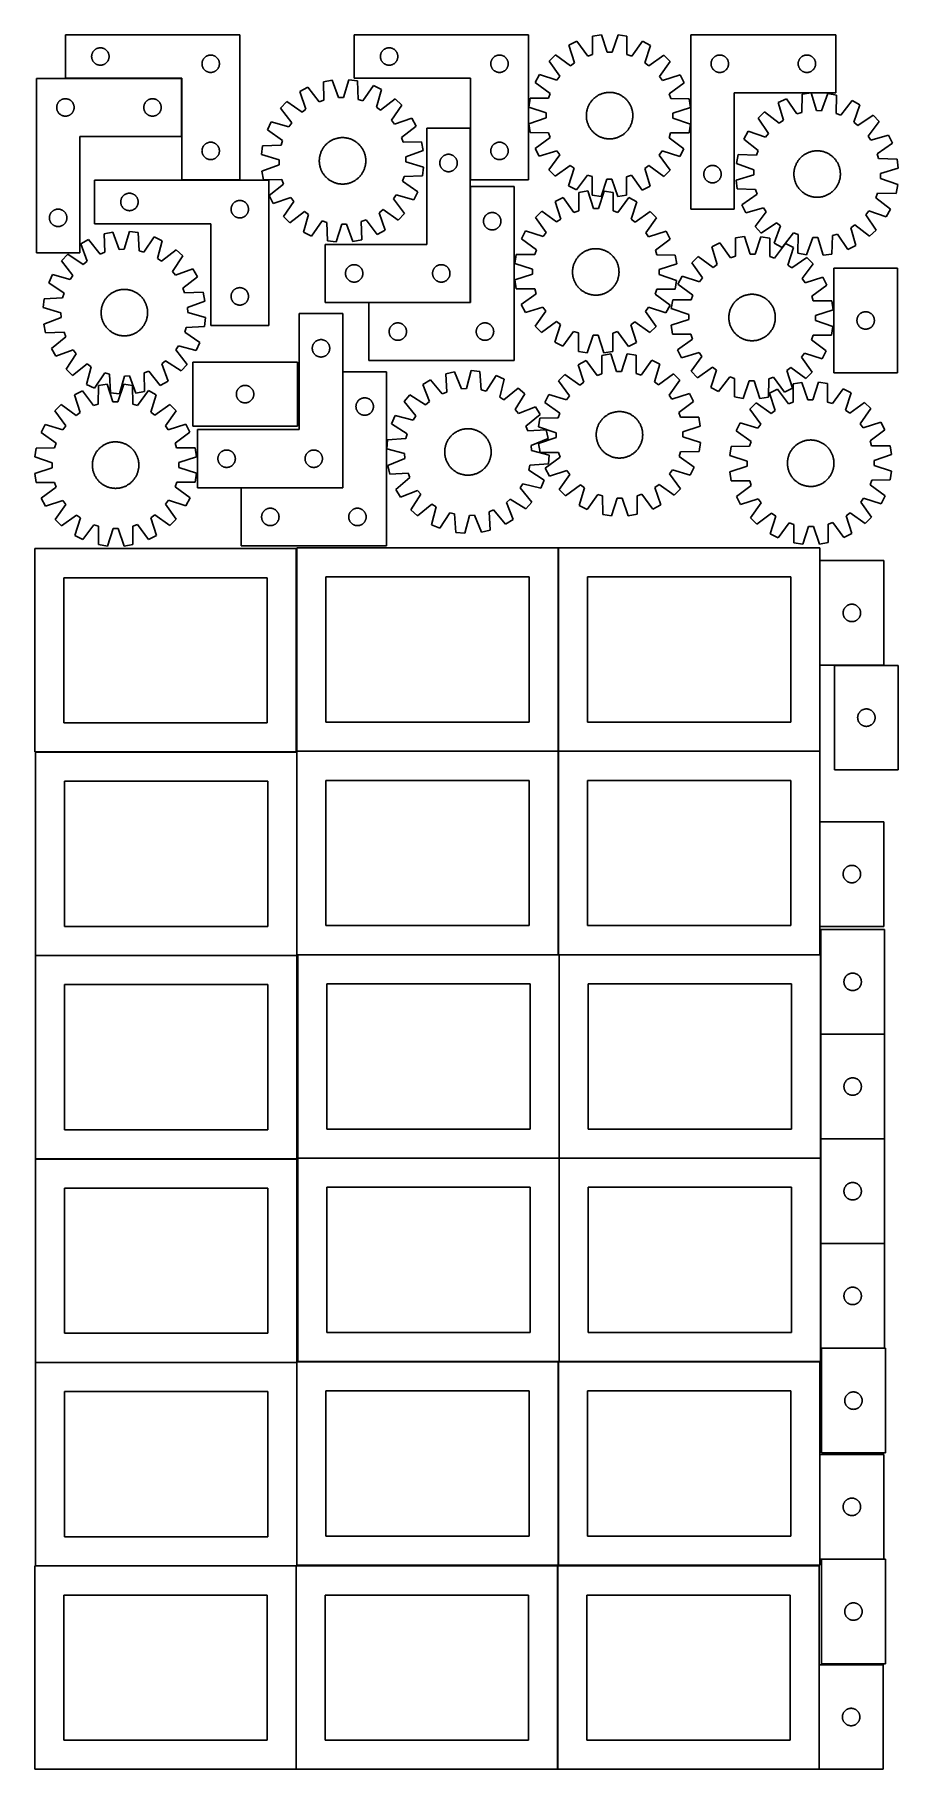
# Model space of a CAD drawing. Header units: millimetres. Extents: x 7 to 1493, y 8 to 2993.
import ezdxf

# ---------------------------------------------------------------- set-up
doc = ezdxf.new("R2010")
doc.units = ezdxf.units.MM
doc.layers.add('COMMON', color=5, linetype='CONTINUOUS', true_color=0x0000ff)
doc.layers.add('CUT', color=7, linetype='CONTINUOUS', true_color=0x000000)

msp = doc.modelspace()

# ---------------------------------------------------------------- linework, layer by layer
at = {"layer": 'COMMON'}
for p, q in [((259.378423, 2918.315876), (59.578424, 2918.315876)), ((259.478424, 2818.215875), (259.478424, 2918.215875)), ((756.64077, 2743.415351), (756.64077, 2832.598746)), ((756.64077, 2532.598746), (756.64077, 2732.398745)), ((581.74077, 2532.498745), (756.540769, 2532.498745)), ((537.079308, 2213.618033), (537.079308, 2413.418032)), ((362.179308, 2213.518032), (536.979307, 2213.518032)), ((908.149576, 2110.174328), (908.149576, 1760.174328)), ((1358.349577, 2088.197085), (1358.349577, 1908.197085)), ((7.849575, 1758.749548), (456.852249, 1758.749548)), ((457.949575, 1758.649548), (457.949575, 1409.974327)), ((458.049576, 1760.074327), (908.049576, 1760.074327)), ((908.149576, 1759.974327), (908.149576, 1409.974327)), ((908.249577, 1760.074327), (1358.249577, 1760.074327)), ((1358.349577, 1638.722841), (1358.349577, 1458.722841)), ((457.849575, 1408.549548), (7.849575, 1408.549548)), ((459.374233, 1409.874326), (908.049576, 1409.874326)), ((909.474233, 1409.774326), (909.474233, 1059.774326)), ((909.574234, 1409.874326), (1358.249577, 1409.874326)), ((1359.674234, 1409.774326), (1359.674234, 1273.223845)), ((1359.674234, 1273.023844), (1359.674234, 1093.023844)), ((1469.774235, 1273.123845), (1359.774235, 1273.123845)), ((1359.674234, 1092.823843), (1359.674234, 1059.774326)), ((1359.774235, 1092.923843), (1469.774235, 1092.923843)), ((7.849575, 1058.349546), (457.849575, 1058.349546)), ((909.374233, 1059.674326), (459.374233, 1059.674326)), ((909.474233, 1059.574325), (909.474233, 709.574325)), ((1359.574234, 1059.674326), (909.574234, 1059.674326)), ((1359.674234, 1059.574325), (1359.674234, 912.823843)), ((1359.674234, 912.623842), (1359.674234, 732.623842)), ((1359.774235, 912.723842), (1469.774235, 912.723842)), ((1361.099119, 732.523841), (1469.774235, 732.523841)), ((7.849575, 708.149545), (457.849575, 708.149545)), ((457.949575, 708.049545), (457.949575, 359.374324)), ((459.374233, 709.474324), (908.049576, 709.474324)), ((908.149576, 709.374324), (908.149576, 359.374324)), ((909.574234, 709.474324), (1358.249577, 709.474324)), ((1358.349577, 549.574343), (1358.349577, 369.574343)), ((1361.099119, 369.474342), (1468.449578, 369.474342)), ((7.849575, 357.949544), (456.524735, 357.949544)), ((456.624735, 357.849544), (456.624735, 7.849544)), ((906.824736, 357.849544), (906.824736, 7.849544)), ((1357.024737, 187.849544), (1357.024737, 7.849544))]:
    msp.add_line(p, q, dxfattribs=at)
at = {"layer": 'CUT'}
for p, q in [((359.578424, 2993.415876), (59.578424, 2993.415876)), ((59.578424, 2993.415876), (59.578424, 2918.415876)), ((359.578424, 2743.415876), (359.578424, 2993.415876)), ((856.74077, 2993.415351), (556.74077, 2993.415351)), ((556.74077, 2993.415351), (556.74077, 2918.415351)), ((856.74077, 2743.415351), (856.74077, 2993.415351)), ((967.149495, 2991.069949), (966.899994, 2959.306566)), ((982.351703, 2993.441328), (967.149495, 2991.069949)), ((992.263437, 2963.262987), (982.351703, 2993.441328)), ((1010.890472, 2993.374615), (1000.837757, 2963.242943)), ((1026.081427, 2990.93219), (1010.890472, 2993.374615)), ((1026.182426, 2959.167988), (1026.081427, 2990.93219)), ((1136.000324, 2993.419733), (1136.000324, 2693.419733)), ((1386.000324, 2993.419733), (1136.000324, 2993.419733)), ((1386.000324, 2893.419733), (1386.000324, 2993.419733)), ((104.578424, 2955.915876), (104.598313, 2956.688058)), ((104.598313, 2955.143695), (104.578424, 2955.915876)), ((104.598313, 2956.688058), (104.657926, 2957.458191)), ((104.657926, 2957.458191), (104.757106, 2958.224235)), ((104.757106, 2958.224235), (104.895589, 2958.984157)), ((104.895589, 2958.984157), (105.073008, 2959.735943)), ((105.073008, 2959.735943), (105.288893, 2960.477599)), ((105.288893, 2960.477599), (105.542672, 2961.207158)), ((105.542672, 2961.207158), (105.833671, 2961.922685)), ((105.833671, 2961.922685), (106.161118, 2962.622283)), ((106.161118, 2962.622283), (106.524146, 2963.304097)), ((106.524146, 2963.304097), (106.921791, 2963.966319)), ((106.921791, 2963.966319), (107.352999, 2964.607193)), ((107.352999, 2964.607193), (107.816627, 2965.225019)), ((107.816627, 2965.225019), (108.311445, 2965.818158)), ((108.311445, 2965.818158), (108.836141, 2966.385039)), ((108.836141, 2966.385039), (109.389324, 2966.924157)), ((109.389324, 2966.924157), (109.969526, 2967.434083)), ((109.969526, 2967.434083), (110.57521, 2967.913465)), ((110.57521, 2967.913465), (111.204768, 2968.361031)), ((111.204768, 2968.361031), (111.856532, 2968.775596)), ((111.856532, 2968.775596), (112.528773, 2969.156058)), ((112.528773, 2969.156058), (113.219708, 2969.50141)), ((113.219708, 2969.50141), (113.927506, 2969.810736)), ((113.927506, 2969.810736), (114.650288, 2970.083215)), ((114.650288, 2970.083215), (115.38614, 2970.318124)), ((115.38614, 2970.318124), (116.133108, 2970.514842)), ((116.133108, 2970.514842), (116.889213, 2970.672846)), ((116.889213, 2970.672846), (117.652449, 2970.791716)), ((117.652449, 2970.791716), (118.420792, 2970.871139)), ((118.420792, 2970.871139), (119.192205, 2970.910903)), ((119.192205, 2970.910903), (119.964643, 2970.910903)), ((119.964643, 2970.910903), (120.736056, 2970.871139)), ((120.736056, 2970.871139), (121.504399, 2970.791716)), ((121.504399, 2970.791716), (122.267636, 2970.672846)), ((122.267636, 2970.672846), (123.02374, 2970.514842)), ((123.02374, 2970.514842), (123.770709, 2970.318124)), ((123.770709, 2970.318124), (124.50656, 2970.083215)), ((124.50656, 2970.083215), (125.229343, 2969.810736)), ((125.229343, 2969.810736), (125.93714, 2969.50141)), ((125.93714, 2969.50141), (126.628075, 2969.156058)), ((126.628075, 2969.156058), (127.300316, 2968.775596)), ((127.300316, 2968.775596), (127.95208, 2968.361031)), ((127.95208, 2968.361031), (128.581638, 2967.913465)), ((128.581638, 2967.913465), (129.187322, 2967.434083)), ((129.187322, 2967.434083), (129.767524, 2966.924157)), ((129.767524, 2966.924157), (130.320707, 2966.385039)), ((130.320707, 2966.385039), (130.845403, 2965.818158)), ((130.845403, 2965.818158), (131.340221, 2965.225019)), ((131.340221, 2965.225019), (131.803849, 2964.607193)), ((131.803849, 2964.607193), (132.235058, 2963.966319)), ((132.235058, 2963.966319), (132.632703, 2963.304097)), ((132.632703, 2963.304097), (132.99573, 2962.622283)), ((132.99573, 2962.622283), (133.323178, 2961.922685)), ((133.323178, 2961.922685), (133.614176, 2961.207158)), ((133.614176, 2961.207158), (133.867955, 2960.477599)), ((133.867955, 2960.477599), (134.08384, 2959.735943)), ((134.08384, 2959.735943), (134.261259, 2958.984157)), ((134.261259, 2958.984157), (134.399743, 2958.224235)), ((134.399743, 2958.224235), (134.498922, 2957.458191)), ((134.498922, 2957.458191), (134.558536, 2956.688058)), ((134.558536, 2956.688058), (134.578424, 2955.915876)), ((134.578424, 2955.915876), (134.558536, 2955.143695)), ((300.57521, 2955.413465), (301.204768, 2955.861031)), ((301.204768, 2955.861031), (301.856532, 2956.275596)), ((301.856532, 2956.275596), (302.528773, 2956.656058)), ((302.528773, 2956.656058), (303.219708, 2957.00141)), ((303.219708, 2957.00141), (303.927506, 2957.310736)), ((303.927506, 2957.310736), (304.650288, 2957.583215)), ((304.650288, 2957.583215), (305.38614, 2957.818124)), ((305.38614, 2957.818124), (306.133108, 2958.014842)), ((306.133108, 2958.014842), (306.889213, 2958.172846)), ((306.889213, 2958.172846), (307.652449, 2958.291716)), ((307.652449, 2958.291716), (308.420792, 2958.371139)), ((308.420792, 2958.371139), (309.192205, 2958.410903)), ((309.192205, 2958.410903), (309.964643, 2958.410903)), ((309.964643, 2958.410903), (310.736056, 2958.371139)), ((310.736056, 2958.371139), (311.504399, 2958.291716)), ((311.504399, 2958.291716), (312.267636, 2958.172846)), ((312.267636, 2958.172846), (313.02374, 2958.014842)), ((313.02374, 2958.014842), (313.770709, 2957.818124)), ((313.770709, 2957.818124), (314.50656, 2957.583215)), ((314.50656, 2957.583215), (315.229343, 2957.310736)), ((315.229343, 2957.310736), (315.93714, 2957.00141)), ((315.93714, 2957.00141), (316.628075, 2956.656058)), ((316.628075, 2956.656058), (317.300316, 2956.275596)), ((317.300316, 2956.275596), (317.95208, 2955.861031)), ((317.95208, 2955.861031), (318.581638, 2955.413465)), ((601.74077, 2955.915351), (601.760659, 2956.687532)), ((601.760659, 2955.14317), (601.74077, 2955.915351)), ((601.760659, 2956.687532), (601.820272, 2957.457666)), ((601.820272, 2957.457666), (601.919452, 2958.22371)), ((601.919452, 2958.22371), (602.057935, 2958.983632)), ((602.057935, 2958.983632), (602.235355, 2959.735418)), ((602.235355, 2959.735418), (602.45124, 2960.477073)), ((602.45124, 2960.477073), (602.705018, 2961.206632)), ((602.705018, 2961.206632), (602.996017, 2961.922159)), ((602.996017, 2961.922159), (603.323464, 2962.621758)), ((603.323464, 2962.621758), (603.686492, 2963.303572)), ((603.686492, 2963.303572), (604.084137, 2963.965794)), ((604.084137, 2963.965794), (604.515345, 2964.606667)), ((604.515345, 2964.606667), (604.978973, 2965.224493)), ((604.978973, 2965.224493), (605.473792, 2965.817633)), ((605.473792, 2965.817633), (605.998488, 2966.384513)), ((605.998488, 2966.384513), (606.55167, 2966.923631)), ((606.55167, 2966.923631), (607.131873, 2967.433558)), ((607.131873, 2967.433558), (607.737556, 2967.91294)), ((607.737556, 2967.91294), (608.367115, 2968.360506)), ((608.367115, 2968.360506), (609.018878, 2968.77507)), ((609.018878, 2968.77507), (609.691119, 2969.155533)), ((609.691119, 2969.155533), (610.382055, 2969.500885)), ((610.382055, 2969.500885), (611.089852, 2969.81021)), ((611.089852, 2969.81021), (611.812635, 2970.082689)), ((611.812635, 2970.082689), (612.548486, 2970.317599)), ((612.548486, 2970.317599), (613.295454, 2970.514316)), ((613.295454, 2970.514316), (614.051559, 2970.67232)), ((614.051559, 2970.67232), (614.814795, 2970.791191)), ((614.814795, 2970.791191), (615.583139, 2970.870614)), ((615.583139, 2970.870614), (616.354552, 2970.910378)), ((616.354552, 2970.910378), (617.126989, 2970.910378)), ((617.126989, 2970.910378), (617.898402, 2970.870614)), ((617.898402, 2970.870614), (618.666746, 2970.791191)), ((618.666746, 2970.791191), (619.429982, 2970.67232)), ((619.429982, 2970.67232), (620.186087, 2970.514316)), ((620.186087, 2970.514316), (620.933055, 2970.317599)), ((620.933055, 2970.317599), (621.668906, 2970.082689)), ((621.668906, 2970.082689), (622.391689, 2969.81021)), ((622.391689, 2969.81021), (623.099486, 2969.500885)), ((623.099486, 2969.500885), (623.790422, 2969.155533)), ((623.790422, 2969.155533), (624.462663, 2968.77507)), ((624.462663, 2968.77507), (625.114426, 2968.360506)), ((625.114426, 2968.360506), (625.743985, 2967.91294)), ((625.743985, 2967.91294), (626.349668, 2967.433558)), ((626.349668, 2967.433558), (626.929871, 2966.923631)), ((626.929871, 2966.923631), (627.483053, 2966.384513)), ((627.483053, 2966.384513), (628.007749, 2965.817633)), ((628.007749, 2965.817633), (628.502568, 2965.224493)), ((628.502568, 2965.224493), (628.966196, 2964.606667)), ((628.966196, 2964.606667), (629.397404, 2963.965794)), ((629.397404, 2963.965794), (629.795049, 2963.303572)), ((629.795049, 2963.303572), (630.158077, 2962.621758)), ((630.158077, 2962.621758), (630.485524, 2961.922159)), ((630.485524, 2961.922159), (630.776523, 2961.206632)), ((630.776523, 2961.206632), (631.030301, 2960.477073)), ((631.030301, 2960.477073), (631.246186, 2959.735418)), ((631.246186, 2959.735418), (631.423606, 2958.983632)), ((631.423606, 2958.983632), (631.562089, 2958.22371)), ((631.562089, 2958.22371), (631.661269, 2957.457666)), ((631.661269, 2957.457666), (631.720882, 2956.687532)), ((631.720882, 2956.687532), (631.74077, 2955.915351)), ((631.74077, 2955.915351), (631.720882, 2955.14317)), ((797.737556, 2955.41294), (798.367115, 2955.860506)), ((798.367115, 2955.860506), (799.018878, 2956.27507)), ((799.018878, 2956.27507), (799.691119, 2956.655533)), ((799.691119, 2956.655533), (800.382055, 2957.000885)), ((800.382055, 2957.000885), (801.089852, 2957.31021)), ((801.089852, 2957.31021), (801.812635, 2957.582689)), ((801.812635, 2957.582689), (802.548486, 2957.817599)), ((802.548486, 2957.817599), (803.295454, 2958.014316)), ((803.295454, 2958.014316), (804.051559, 2958.17232)), ((804.051559, 2958.17232), (804.814795, 2958.291191)), ((804.814795, 2958.291191), (805.583139, 2958.370614)), ((805.583139, 2958.370614), (806.354552, 2958.410378)), ((806.354552, 2958.410378), (807.126989, 2958.410378)), ((807.126989, 2958.410378), (807.898402, 2958.370614)), ((807.898402, 2958.370614), (808.666746, 2958.291191)), ((808.666746, 2958.291191), (809.429982, 2958.17232)), ((809.429982, 2958.17232), (810.186087, 2958.014316)), ((810.186087, 2958.014316), (810.933055, 2957.817599)), ((810.933055, 2957.817599), (811.668906, 2957.582689)), ((811.668906, 2957.582689), (812.391689, 2957.31021)), ((812.391689, 2957.31021), (813.099486, 2957.000885)), ((813.099486, 2957.000885), (813.790422, 2956.655533)), ((813.790422, 2956.655533), (814.462663, 2956.27507)), ((814.462663, 2956.27507), (815.114426, 2955.860506)), ((815.114426, 2955.860506), (815.743985, 2955.41294)), ((903.133973, 2958.64068), (892.22899, 2947.786561)), ((928.891118, 2940.05186), (903.133973, 2958.64068)), ((939.986897, 2982.314432), (926.261535, 2975.361376)), ((926.261535, 2975.361376), (935.83967, 2945.075504)), ((958.739137, 2956.676018), (939.986897, 2982.314432)), ((966.899994, 2959.306566), (958.739137, 2956.676018)), ((1000.837757, 2963.242943), (992.263437, 2963.262987)), ((1034.330896, 2956.499314), (1026.182426, 2959.167988)), ((1053.202795, 2982.049778), (1034.330896, 2956.499314)), ((1066.8955, 2975.03263), (1053.202795, 2982.049778)), ((1057.175878, 2944.791868), (1066.8955, 2975.03263)), ((1089.944637, 2958.203991), (1064.100867, 2939.735793)), ((1100.798756, 2947.299008), (1089.944637, 2958.203991)), ((1177.309008, 2955.645158), (1177.949882, 2956.076366)), ((1177.949882, 2956.076366), (1178.612103, 2956.474011)), ((1178.612103, 2956.474011), (1179.293918, 2956.837039)), ((1179.293918, 2956.837039), (1179.993516, 2957.164486)), ((1179.993516, 2957.164486), (1180.709043, 2957.455485)), ((1180.709043, 2957.455485), (1181.438602, 2957.709263)), ((1181.438602, 2957.709263), (1182.180258, 2957.925149)), ((1182.180258, 2957.925149), (1182.932043, 2958.102568)), ((1182.932043, 2958.102568), (1183.691966, 2958.241051)), ((1183.691966, 2958.241051), (1184.458009, 2958.340231)), ((1184.458009, 2958.340231), (1185.228143, 2958.399844)), ((1185.228143, 2958.399844), (1186.000324, 2958.419733)), ((1186.000324, 2958.419733), (1186.772506, 2958.399844)), ((1186.772506, 2958.399844), (1187.542639, 2958.340231)), ((1187.542639, 2958.340231), (1188.308683, 2958.241051)), ((1188.308683, 2958.241051), (1189.068605, 2958.102568)), ((1189.068605, 2958.102568), (1189.820391, 2957.925149)), ((1189.820391, 2957.925149), (1190.562047, 2957.709263)), ((1190.562047, 2957.709263), (1191.291606, 2957.455485)), ((1191.291606, 2957.455485), (1192.007133, 2957.164486)), ((1192.007133, 2957.164486), (1192.706731, 2956.837039)), ((1192.706731, 2956.837039), (1193.388545, 2956.474011)), ((1193.388545, 2956.474011), (1194.050767, 2956.076366)), ((1194.050767, 2956.076366), (1194.691641, 2955.645158)), ((1327.309008, 2955.645158), (1327.949882, 2956.076366)), ((1327.949882, 2956.076366), (1328.612103, 2956.474011)), ((1328.612103, 2956.474011), (1329.293918, 2956.837039)), ((1329.293918, 2956.837039), (1329.993516, 2957.164486)), ((1329.993516, 2957.164486), (1330.709043, 2957.455485)), ((1330.709043, 2957.455485), (1331.438602, 2957.709263)), ((1331.438602, 2957.709263), (1332.180258, 2957.925149)), ((1332.180258, 2957.925149), (1332.932043, 2958.102568)), ((1332.932043, 2958.102568), (1333.691966, 2958.241051)), ((1333.691966, 2958.241051), (1334.458009, 2958.340231)), ((1334.458009, 2958.340231), (1335.228143, 2958.399844)), ((1335.228143, 2958.399844), (1336.000324, 2958.419733)), ((1336.000324, 2958.419733), (1336.772506, 2958.399844)), ((1336.772506, 2958.399844), (1337.542639, 2958.340231)), ((1337.542639, 2958.340231), (1338.308683, 2958.241051)), ((1338.308683, 2958.241051), (1339.068605, 2958.102568)), ((1339.068605, 2958.102568), (1339.820391, 2957.925149)), ((1339.820391, 2957.925149), (1340.562047, 2957.709263)), ((1340.562047, 2957.709263), (1341.291606, 2957.455485)), ((1341.291606, 2957.455485), (1342.007133, 2957.164486)), ((1342.007133, 2957.164486), (1342.706731, 2956.837039)), ((1342.706731, 2956.837039), (1343.388545, 2956.474011)), ((1343.388545, 2956.474011), (1344.050767, 2956.076366)), ((1344.050767, 2956.076366), (1344.691641, 2955.645158)), ((104.657926, 2954.373561), (104.598313, 2955.143695)), ((104.757106, 2953.607518), (104.657926, 2954.373561)), ((104.895589, 2952.847595), (104.757106, 2953.607518)), ((105.073008, 2952.095809), (104.895589, 2952.847595)), ((105.288893, 2951.354154), (105.073008, 2952.095809)), ((105.542672, 2950.624595), (105.288893, 2951.354154)), ((105.833671, 2949.909068), (105.542672, 2950.624595)), ((106.161118, 2949.209469), (105.833671, 2949.909068)), ((106.524146, 2948.527655), (106.161118, 2949.209469)), ((106.921791, 2947.865433), (106.524146, 2948.527655)), ((107.352999, 2947.22456), (106.921791, 2947.865433)), ((107.816627, 2946.606734), (107.352999, 2947.22456)), ((108.311445, 2946.013594), (107.816627, 2946.606734)), ((108.836141, 2945.446714), (108.311445, 2946.013594)), ((109.389324, 2944.907596), (108.836141, 2945.446714)), ((109.969526, 2944.39767), (109.389324, 2944.907596)), ((110.57521, 2943.918288), (109.969526, 2944.39767)), ((111.204768, 2943.470721), (110.57521, 2943.918288)), ((111.856532, 2943.056157), (111.204768, 2943.470721)), ((112.528773, 2942.675694), (111.856532, 2943.056157)), ((113.219708, 2942.330342), (112.528773, 2942.675694)), ((113.927506, 2942.021017), (113.219708, 2942.330342)), ((114.650288, 2941.748538), (113.927506, 2942.021017)), ((115.38614, 2941.513628), (114.650288, 2941.748538)), ((116.133108, 2941.316911), (115.38614, 2941.513628)), ((116.889213, 2941.158907), (116.133108, 2941.316911)), ((117.652449, 2941.040036), (116.889213, 2941.158907)), ((118.420792, 2940.960613), (117.652449, 2941.040036)), ((119.192205, 2940.920849), (118.420792, 2940.960613)), ((119.964643, 2940.920849), (119.192205, 2940.920849)), ((120.736056, 2940.960613), (119.964643, 2940.920849)), ((121.504399, 2941.040036), (120.736056, 2940.960613)), ((122.267636, 2941.158907), (121.504399, 2941.040036)), ((123.02374, 2941.316911), (122.267636, 2941.158907)), ((123.770709, 2941.513628), (123.02374, 2941.316911)), ((124.50656, 2941.748538), (123.770709, 2941.513628)), ((125.229343, 2942.021017), (124.50656, 2941.748538)), ((125.93714, 2942.330342), (125.229343, 2942.021017)), ((126.628075, 2942.675694), (125.93714, 2942.330342)), ((127.300316, 2943.056157), (126.628075, 2942.675694)), ((127.95208, 2943.470721), (127.300316, 2943.056157)), ((128.581638, 2943.918288), (127.95208, 2943.470721)), ((129.187322, 2944.39767), (128.581638, 2943.918288)), ((129.767524, 2944.907596), (129.187322, 2944.39767)), ((130.320707, 2945.446714), (129.767524, 2944.907596)), ((130.845403, 2946.013594), (130.320707, 2945.446714)), ((131.340221, 2946.606734), (130.845403, 2946.013594)), ((131.803849, 2947.22456), (131.340221, 2946.606734)), ((132.235058, 2947.865433), (131.803849, 2947.22456)), ((132.632703, 2948.527655), (132.235058, 2947.865433)), ((132.99573, 2949.209469), (132.632703, 2948.527655)), ((133.323178, 2949.909068), (132.99573, 2949.209469)), ((133.614176, 2950.624595), (133.323178, 2949.909068)), ((133.867955, 2951.354154), (133.614176, 2950.624595)), ((134.08384, 2952.095809), (133.867955, 2951.354154)), ((134.261259, 2952.847595), (134.08384, 2952.095809)), ((134.399743, 2953.607518), (134.261259, 2952.847595)), ((134.498922, 2954.373561), (134.399743, 2953.607518)), ((134.558536, 2955.143695), (134.498922, 2954.373561)), ((294.578424, 2943.415876), (294.598313, 2944.188058)), ((294.598313, 2942.643695), (294.578424, 2943.415876)), ((294.598313, 2944.188058), (294.657926, 2944.958191)), ((294.657926, 2941.873561), (294.598313, 2942.643695)), ((294.657926, 2944.958191), (294.757106, 2945.724235)), ((294.757106, 2941.107518), (294.657926, 2941.873561)), ((294.757106, 2945.724235), (294.895589, 2946.484157)), ((294.895589, 2940.347595), (294.757106, 2941.107518)), ((294.895589, 2946.484157), (295.073008, 2947.235943)), ((295.073008, 2939.595809), (294.895589, 2940.347595)), ((295.073008, 2947.235943), (295.288893, 2947.977599)), ((295.288893, 2938.854154), (295.073008, 2939.595809)), ((295.288893, 2947.977599), (295.542672, 2948.707158)), ((295.542672, 2938.124595), (295.288893, 2938.854154)), ((295.542672, 2948.707158), (295.833671, 2949.422685)), ((295.833671, 2937.409068), (295.542672, 2938.124595)), ((295.833671, 2949.422685), (296.161118, 2950.122283)), ((296.161118, 2936.709469), (295.833671, 2937.409068)), ((296.161118, 2950.122283), (296.524146, 2950.804097)), ((296.524146, 2936.027655), (296.161118, 2936.709469)), ((296.524146, 2950.804097), (296.921791, 2951.466319)), ((296.921791, 2935.365433), (296.524146, 2936.027655)), ((296.921791, 2951.466319), (297.352999, 2952.107193)), ((297.352999, 2934.72456), (296.921791, 2935.365433)), ((297.352999, 2952.107193), (297.816627, 2952.725019)), ((297.816627, 2934.106734), (297.352999, 2934.72456)), ((297.816627, 2952.725019), (298.311445, 2953.318158)), ((298.311445, 2933.513594), (297.816627, 2934.106734)), ((298.311445, 2953.318158), (298.836141, 2953.885039)), ((298.836141, 2932.946714), (298.311445, 2933.513594)), ((298.836141, 2953.885039), (299.389324, 2954.424157)), ((299.389324, 2932.407596), (298.836141, 2932.946714)), ((299.389324, 2954.424157), (299.969526, 2954.934083)), ((299.969526, 2931.89767), (299.389324, 2932.407596)), ((299.969526, 2954.934083), (300.57521, 2955.413465)), ((300.57521, 2931.418288), (299.969526, 2931.89767)), ((301.204768, 2930.970721), (300.57521, 2931.418288)), ((301.856532, 2930.556157), (301.204768, 2930.970721)), ((302.528773, 2930.175694), (301.856532, 2930.556157)), ((303.219708, 2929.830342), (302.528773, 2930.175694)), ((303.927506, 2929.521017), (303.219708, 2929.830342)), ((304.650288, 2929.248538), (303.927506, 2929.521017)), ((305.38614, 2929.013628), (304.650288, 2929.248538)), ((306.133108, 2928.816911), (305.38614, 2929.013628)), ((306.889213, 2928.658907), (306.133108, 2928.816911)), ((307.652449, 2928.540036), (306.889213, 2928.658907)), ((308.420792, 2928.460613), (307.652449, 2928.540036)), ((309.192205, 2928.420849), (308.420792, 2928.460613)), ((309.964643, 2928.420849), (309.192205, 2928.420849)), ((310.736056, 2928.460613), (309.964643, 2928.420849)), ((311.504399, 2928.540036), (310.736056, 2928.460613)), ((312.267636, 2928.658907), (311.504399, 2928.540036)), ((313.02374, 2928.816911), (312.267636, 2928.658907)), ((313.770709, 2929.013628), (313.02374, 2928.816911)), ((314.50656, 2929.248538), (313.770709, 2929.013628)), ((315.229343, 2929.521017), (314.50656, 2929.248538)), ((315.93714, 2929.830342), (315.229343, 2929.521017)), ((316.628075, 2930.175694), (315.93714, 2929.830342)), ((317.300316, 2930.556157), (316.628075, 2930.175694)), ((317.95208, 2930.970721), (317.300316, 2930.556157)), ((318.581638, 2931.418288), (317.95208, 2930.970721)), ((318.581638, 2955.413465), (319.187322, 2954.934083)), ((319.187322, 2931.89767), (318.581638, 2931.418288)), ((319.187322, 2954.934083), (319.767524, 2954.424157)), ((319.767524, 2932.407596), (319.187322, 2931.89767)), ((319.767524, 2954.424157), (320.320707, 2953.885039)), ((320.320707, 2932.946714), (319.767524, 2932.407596)), ((320.320707, 2953.885039), (320.845403, 2953.318158)), ((320.845403, 2933.513594), (320.320707, 2932.946714)), ((320.845403, 2953.318158), (321.340221, 2952.725019)), ((321.340221, 2934.106734), (320.845403, 2933.513594)), ((321.340221, 2952.725019), (321.803849, 2952.107193)), ((321.803849, 2934.72456), (321.340221, 2934.106734)), ((321.803849, 2952.107193), (322.235058, 2951.466319)), ((322.235058, 2935.365433), (321.803849, 2934.72456)), ((322.235058, 2951.466319), (322.632703, 2950.804097)), ((322.632703, 2936.027655), (322.235058, 2935.365433)), ((322.632703, 2950.804097), (322.99573, 2950.122283)), ((322.99573, 2936.709469), (322.632703, 2936.027655)), ((322.99573, 2950.122283), (323.323178, 2949.422685)), ((323.323178, 2937.409068), (322.99573, 2936.709469)), ((323.323178, 2949.422685), (323.614176, 2948.707158)), ((323.614176, 2938.124595), (323.323178, 2937.409068)), ((323.614176, 2948.707158), (323.867955, 2947.977599)), ((323.867955, 2938.854154), (323.614176, 2938.124595)), ((323.867955, 2947.977599), (324.08384, 2947.235943)), ((324.08384, 2939.595809), (323.867955, 2938.854154)), ((324.08384, 2947.235943), (324.261259, 2946.484157)), ((324.261259, 2940.347595), (324.08384, 2939.595809)), ((324.261259, 2946.484157), (324.399743, 2945.724235)), ((324.399743, 2941.107518), (324.261259, 2940.347595)), ((324.399743, 2945.724235), (324.498922, 2944.958191)), ((324.498922, 2941.873561), (324.399743, 2941.107518)), ((324.498922, 2944.958191), (324.558536, 2944.188058)), ((324.558536, 2942.643695), (324.498922, 2941.873561)), ((324.558536, 2944.188058), (324.578424, 2943.415876)), ((324.578424, 2943.415876), (324.558536, 2942.643695)), ((601.820272, 2954.373036), (601.760659, 2955.14317)), ((601.919452, 2953.606992), (601.820272, 2954.373036)), ((602.057935, 2952.84707), (601.919452, 2953.606992)), ((602.235355, 2952.095284), (602.057935, 2952.84707)), ((602.45124, 2951.353628), (602.235355, 2952.095284)), ((602.705018, 2950.62407), (602.45124, 2951.353628)), ((602.996017, 2949.908542), (602.705018, 2950.62407)), ((603.323464, 2949.208944), (602.996017, 2949.908542)), ((603.686492, 2948.52713), (603.323464, 2949.208944)), ((604.084137, 2947.864908), (603.686492, 2948.52713)), ((604.515345, 2947.224034), (604.084137, 2947.864908)), ((604.978973, 2946.606209), (604.515345, 2947.224034)), ((605.473792, 2946.013069), (604.978973, 2946.606209)), ((605.998488, 2945.446189), (605.473792, 2946.013069)), ((606.55167, 2944.90707), (605.998488, 2945.446189)), ((607.131873, 2944.397144), (606.55167, 2944.90707)), ((607.737556, 2943.917762), (607.131873, 2944.397144)), ((608.367115, 2943.470196), (607.737556, 2943.917762)), ((609.018878, 2943.055631), (608.367115, 2943.470196)), ((609.691119, 2942.675169), (609.018878, 2943.055631)), ((610.382055, 2942.329817), (609.691119, 2942.675169)), ((611.089852, 2942.020491), (610.382055, 2942.329817)), ((611.812635, 2941.748012), (611.089852, 2942.020491)), ((612.548486, 2941.513103), (611.812635, 2941.748012)), ((613.295454, 2941.316385), (612.548486, 2941.513103)), ((614.051559, 2941.158382), (613.295454, 2941.316385)), ((614.814795, 2941.039511), (614.051559, 2941.158382)), ((615.583139, 2940.960088), (614.814795, 2941.039511)), ((616.354552, 2940.920324), (615.583139, 2940.960088)), ((617.126989, 2940.920324), (616.354552, 2940.920324)), ((617.898402, 2940.960088), (617.126989, 2940.920324)), ((618.666746, 2941.039511), (617.898402, 2940.960088)), ((619.429982, 2941.158382), (618.666746, 2941.039511)), ((620.186087, 2941.316385), (619.429982, 2941.158382)), ((620.933055, 2941.513103), (620.186087, 2941.316385)), ((621.668906, 2941.748012), (620.933055, 2941.513103)), ((622.391689, 2942.020491), (621.668906, 2941.748012)), ((623.099486, 2942.329817), (622.391689, 2942.020491)), ((623.790422, 2942.675169), (623.099486, 2942.329817)), ((624.462663, 2943.055631), (623.790422, 2942.675169)), ((625.114426, 2943.470196), (624.462663, 2943.055631)), ((625.743985, 2943.917762), (625.114426, 2943.470196)), ((626.349668, 2944.397144), (625.743985, 2943.917762)), ((626.929871, 2944.90707), (626.349668, 2944.397144)), ((627.483053, 2945.446189), (626.929871, 2944.90707)), ((628.007749, 2946.013069), (627.483053, 2945.446189)), ((628.502568, 2946.606209), (628.007749, 2946.013069)), ((628.966196, 2947.224034), (628.502568, 2946.606209)), ((629.397404, 2947.864908), (628.966196, 2947.224034)), ((629.795049, 2948.52713), (629.397404, 2947.864908)), ((630.158077, 2949.208944), (629.795049, 2948.52713)), ((630.485524, 2949.908542), (630.158077, 2949.208944)), ((630.776523, 2950.62407), (630.485524, 2949.908542)), ((631.030301, 2951.353628), (630.776523, 2950.62407)), ((631.246186, 2952.095284), (631.030301, 2951.353628)), ((631.423606, 2952.84707), (631.246186, 2952.095284)), ((631.562089, 2953.606992), (631.423606, 2952.84707)), ((631.661269, 2954.373036), (631.562089, 2953.606992)), ((631.720882, 2955.14317), (631.661269, 2954.373036)), ((791.74077, 2943.415351), (791.760659, 2944.187532)), ((791.760659, 2942.64317), (791.74077, 2943.415351)), ((791.760659, 2944.187532), (791.820272, 2944.957666)), ((791.820272, 2941.873036), (791.760659, 2942.64317)), ((791.820272, 2944.957666), (791.919452, 2945.72371)), ((791.919452, 2941.106992), (791.820272, 2941.873036)), ((791.919452, 2945.72371), (792.057935, 2946.483632)), ((792.057935, 2940.34707), (791.919452, 2941.106992)), ((792.057935, 2946.483632), (792.235355, 2947.235418)), ((792.235355, 2939.595284), (792.057935, 2940.34707)), ((792.235355, 2947.235418), (792.45124, 2947.977073)), ((792.45124, 2938.853628), (792.235355, 2939.595284)), ((792.45124, 2947.977073), (792.705018, 2948.706632)), ((792.705018, 2938.12407), (792.45124, 2938.853628)), ((792.705018, 2948.706632), (792.996017, 2949.422159)), ((792.996017, 2937.408542), (792.705018, 2938.12407)), ((792.996017, 2949.422159), (793.323464, 2950.121758)), ((793.323464, 2936.708944), (792.996017, 2937.408542)), ((793.323464, 2950.121758), (793.686492, 2950.803572)), ((793.686492, 2936.02713), (793.323464, 2936.708944)), ((793.686492, 2950.803572), (794.084137, 2951.465794)), ((794.084137, 2935.364908), (793.686492, 2936.02713)), ((794.084137, 2951.465794), (794.515345, 2952.106667)), ((794.515345, 2934.724034), (794.084137, 2935.364908)), ((794.515345, 2952.106667), (794.978973, 2952.724493)), ((794.978973, 2934.106209), (794.515345, 2934.724034)), ((794.978973, 2952.724493), (795.473792, 2953.317633)), ((795.473792, 2933.513069), (794.978973, 2934.106209)), ((795.473792, 2953.317633), (795.998488, 2953.884513)), ((795.998488, 2932.946189), (795.473792, 2933.513069)), ((795.998488, 2953.884513), (796.55167, 2954.423631)), ((796.55167, 2932.40707), (795.998488, 2932.946189)), ((796.55167, 2954.423631), (797.131873, 2954.933558)), ((797.131873, 2931.897144), (796.55167, 2932.40707)), ((797.131873, 2954.933558), (797.737556, 2955.41294)), ((797.737556, 2931.417762), (797.131873, 2931.897144)), ((798.367115, 2930.970196), (797.737556, 2931.417762)), ((799.018878, 2930.555631), (798.367115, 2930.970196)), ((799.691119, 2930.175169), (799.018878, 2930.555631)), ((800.382055, 2929.829817), (799.691119, 2930.175169)), ((801.089852, 2929.520491), (800.382055, 2929.829817)), ((801.812635, 2929.248012), (801.089852, 2929.520491)), ((802.548486, 2929.013103), (801.812635, 2929.248012)), ((803.295454, 2928.816385), (802.548486, 2929.013103)), ((804.051559, 2928.658382), (803.295454, 2928.816385)), ((804.814795, 2928.539511), (804.051559, 2928.658382)), ((805.583139, 2928.460088), (804.814795, 2928.539511)), ((806.354552, 2928.420324), (805.583139, 2928.460088)), ((807.126989, 2928.420324), (806.354552, 2928.420324)), ((807.898402, 2928.460088), (807.126989, 2928.420324)), ((808.666746, 2928.539511), (807.898402, 2928.460088)), ((809.429982, 2928.658382), (808.666746, 2928.539511)), ((810.186087, 2928.816385), (809.429982, 2928.658382)), ((810.933055, 2929.013103), (810.186087, 2928.816385)), ((811.668906, 2929.248012), (810.933055, 2929.013103)), ((812.391689, 2929.520491), (811.668906, 2929.248012)), ((813.099486, 2929.829817), (812.391689, 2929.520491)), ((813.790422, 2930.175169), (813.099486, 2929.829817)), ((814.462663, 2930.555631), (813.790422, 2930.175169)), ((815.114426, 2930.970196), (814.462663, 2930.555631)), ((815.743985, 2931.417762), (815.114426, 2930.970196)), ((815.743985, 2955.41294), (816.349668, 2954.933558)), ((816.349668, 2931.897144), (815.743985, 2931.417762)), ((816.349668, 2954.933558), (816.929871, 2954.423631)), ((816.929871, 2932.40707), (816.349668, 2931.897144)), ((816.929871, 2954.423631), (817.483053, 2953.884513)), ((817.483053, 2932.946189), (816.929871, 2932.40707)), ((817.483053, 2953.884513), (818.007749, 2953.317633)), ((818.007749, 2933.513069), (817.483053, 2932.946189)), ((818.007749, 2953.317633), (818.502568, 2952.724493)), ((818.502568, 2934.106209), (818.007749, 2933.513069)), ((818.502568, 2952.724493), (818.966196, 2952.106667)), ((818.966196, 2934.724034), (818.502568, 2934.106209)), ((818.966196, 2952.106667), (819.397404, 2951.465794)), ((819.397404, 2935.364908), (818.966196, 2934.724034)), ((819.397404, 2951.465794), (819.795049, 2950.803572)), ((819.795049, 2936.02713), (819.397404, 2935.364908)), ((819.795049, 2950.803572), (820.158077, 2950.121758)), ((820.158077, 2936.708944), (819.795049, 2936.02713)), ((820.158077, 2950.121758), (820.485524, 2949.422159)), ((820.485524, 2937.408542), (820.158077, 2936.708944)), ((820.485524, 2949.422159), (820.776523, 2948.706632)), ((820.776523, 2938.12407), (820.485524, 2937.408542)), ((820.776523, 2948.706632), (821.030301, 2947.977073)), ((821.030301, 2938.853628), (820.776523, 2938.12407)), ((821.030301, 2947.977073), (821.246186, 2947.235418)), ((821.246186, 2939.595284), (821.030301, 2938.853628)), ((821.246186, 2947.235418), (821.423606, 2946.483632)), ((821.423606, 2940.34707), (821.246186, 2939.595284)), ((821.423606, 2946.483632), (821.562089, 2945.72371)), ((821.562089, 2941.106992), (821.423606, 2940.34707)), ((821.562089, 2945.72371), (821.661269, 2944.957666)), ((821.661269, 2941.873036), (821.562089, 2941.106992)), ((821.661269, 2944.957666), (821.720882, 2944.187532)), ((821.720882, 2942.64317), (821.661269, 2941.873036)), ((821.720882, 2944.187532), (821.74077, 2943.415351)), ((821.74077, 2943.415351), (821.720882, 2942.64317)), ((892.22899, 2947.786561), (910.697187, 2921.942791)), ((935.83967, 2945.075504), (928.891118, 2940.05186)), ((1064.100867, 2939.735793), (1057.175878, 2944.791868)), ((1082.209936, 2921.541862), (1100.798756, 2947.299008)), ((1171.005297, 2943.805951), (1171.045062, 2944.577365)), ((1171.005297, 2943.033514), (1171.005297, 2943.805951)), ((1171.045062, 2942.262101), (1171.005297, 2943.033514)), ((1171.045062, 2944.577365), (1171.124484, 2945.345708)), ((1171.124484, 2941.493757), (1171.045062, 2942.262101)), ((1171.124484, 2945.345708), (1171.243355, 2946.108944)), ((1171.243355, 2940.730521), (1171.124484, 2941.493757)), ((1171.243355, 2946.108944), (1171.401359, 2946.865049)), ((1171.401359, 2939.974417), (1171.243355, 2940.730521)), ((1171.401359, 2946.865049), (1171.598076, 2947.612017)), ((1171.598076, 2939.227448), (1171.401359, 2939.974417)), ((1171.598076, 2947.612017), (1171.832986, 2948.347868)), ((1171.832986, 2938.491597), (1171.598076, 2939.227448)), ((1171.832986, 2948.347868), (1172.105465, 2949.070651)), ((1172.105465, 2937.768814), (1171.832986, 2938.491597)), ((1172.105465, 2949.070651), (1172.41479, 2949.778449)), ((1172.41479, 2937.061017), (1172.105465, 2937.768814)), ((1172.41479, 2949.778449), (1172.760142, 2950.469384)), ((1172.760142, 2936.370082), (1172.41479, 2937.061017)), ((1172.760142, 2950.469384), (1173.140605, 2951.141625)), ((1173.140605, 2935.697841), (1172.760142, 2936.370082)), ((1173.140605, 2951.141625), (1173.555169, 2951.793389)), ((1173.555169, 2935.046077), (1173.140605, 2935.697841)), ((1173.555169, 2951.793389), (1174.002736, 2952.422947)), ((1174.002736, 2934.416518), (1173.555169, 2935.046077)), ((1174.002736, 2952.422947), (1174.482118, 2953.02863)), ((1174.482118, 2933.810835), (1174.002736, 2934.416518)), ((1174.482118, 2953.02863), (1174.992044, 2953.608833)), ((1174.992044, 2933.230633), (1174.482118, 2933.810835)), ((1174.992044, 2953.608833), (1175.531162, 2954.162016)), ((1175.531162, 2932.67745), (1174.992044, 2933.230633)), ((1175.531162, 2954.162016), (1176.098043, 2954.686712)), ((1176.098043, 2932.152754), (1175.531162, 2932.67745)), ((1176.098043, 2954.686712), (1176.691182, 2955.18153)), ((1176.691182, 2931.657936), (1176.098043, 2932.152754)), ((1176.691182, 2955.18153), (1177.309008, 2955.645158)), ((1177.309008, 2931.194308), (1176.691182, 2931.657936)), ((1177.949882, 2930.763099), (1177.309008, 2931.194308)), ((1178.612103, 2930.365454), (1177.949882, 2930.763099)), ((1179.293918, 2930.002426), (1178.612103, 2930.365454)), ((1179.993516, 2929.674979), (1179.293918, 2930.002426)), ((1180.709043, 2929.38398), (1179.993516, 2929.674979)), ((1181.438602, 2929.130202), (1180.709043, 2929.38398)), ((1182.180258, 2928.914317), (1181.438602, 2929.130202)), ((1182.932043, 2928.736897), (1182.180258, 2928.914317)), ((1183.691966, 2928.598414), (1182.932043, 2928.736897)), ((1184.458009, 2928.499235), (1183.691966, 2928.598414)), ((1185.228143, 2928.439621), (1184.458009, 2928.499235)), ((1186.000324, 2928.419733), (1185.228143, 2928.439621)), ((1186.772506, 2928.439621), (1186.000324, 2928.419733)), ((1187.542639, 2928.499235), (1186.772506, 2928.439621)), ((1188.308683, 2928.598414), (1187.542639, 2928.499235)), ((1189.068605, 2928.736897), (1188.308683, 2928.598414)), ((1189.820391, 2928.914317), (1189.068605, 2928.736897)), ((1190.562047, 2929.130202), (1189.820391, 2928.914317)), ((1191.291606, 2929.38398), (1190.562047, 2929.130202)), ((1192.007133, 2929.674979), (1191.291606, 2929.38398)), ((1192.706731, 2930.002426), (1192.007133, 2929.674979)), ((1193.388545, 2930.365454), (1192.706731, 2930.002426)), ((1194.050767, 2930.763099), (1193.388545, 2930.365454)), ((1194.691641, 2931.194308), (1194.050767, 2930.763099)), ((1194.691641, 2955.645158), (1195.309467, 2955.18153)), ((1195.309467, 2931.657936), (1194.691641, 2931.194308)), ((1195.309467, 2955.18153), (1195.902606, 2954.686712)), ((1195.902606, 2932.152754), (1195.309467, 2931.657936)), ((1195.902606, 2954.686712), (1196.469487, 2954.162016)), ((1196.469487, 2932.67745), (1195.902606, 2932.152754)), ((1196.469487, 2954.162016), (1197.008605, 2953.608833)), ((1197.008605, 2933.230633), (1196.469487, 2932.67745)), ((1197.008605, 2953.608833), (1197.518531, 2953.02863)), ((1197.518531, 2933.810835), (1197.008605, 2933.230633)), ((1197.518531, 2953.02863), (1197.997913, 2952.422947)), ((1197.997913, 2934.416518), (1197.518531, 2933.810835)), ((1197.997913, 2952.422947), (1198.44548, 2951.793389)), ((1198.44548, 2935.046077), (1197.997913, 2934.416518)), ((1198.44548, 2951.793389), (1198.860044, 2951.141625)), ((1198.860044, 2935.697841), (1198.44548, 2935.046077)), ((1198.860044, 2951.141625), (1199.240506, 2950.469384)), ((1199.240506, 2936.370082), (1198.860044, 2935.697841)), ((1199.240506, 2950.469384), (1199.585858, 2949.778449)), ((1199.585858, 2937.061017), (1199.240506, 2936.370082)), ((1199.585858, 2949.778449), (1199.895184, 2949.070651)), ((1199.895184, 2937.768814), (1199.585858, 2937.061017)), ((1199.895184, 2949.070651), (1200.167663, 2948.347868)), ((1200.167663, 2938.491597), (1199.895184, 2937.768814)), ((1200.167663, 2948.347868), (1200.402573, 2947.612017)), ((1200.402573, 2939.227448), (1200.167663, 2938.491597)), ((1200.402573, 2947.612017), (1200.59929, 2946.865049)), ((1200.59929, 2939.974417), (1200.402573, 2939.227448)), ((1200.59929, 2946.865049), (1200.757294, 2946.108944)), ((1200.757294, 2940.730521), (1200.59929, 2939.974417)), ((1200.757294, 2946.108944), (1200.876165, 2945.345708)), ((1200.876165, 2941.493757), (1200.757294, 2940.730521)), ((1200.876165, 2945.345708), (1200.955587, 2944.577365)), ((1200.955587, 2942.262101), (1200.876165, 2941.493757)), ((1200.955587, 2944.577365), (1200.995351, 2943.805951)), ((1200.995351, 2943.033514), (1200.955587, 2942.262101)), ((1200.995351, 2943.805951), (1200.995351, 2943.033514)), ((1321.005297, 2943.805951), (1321.045062, 2944.577365)), ((1321.005297, 2943.033514), (1321.005297, 2943.805951)), ((1321.045062, 2942.262101), (1321.005297, 2943.033514)), ((1321.045062, 2944.577365), (1321.124484, 2945.345708)), ((1321.124484, 2941.493757), (1321.045062, 2942.262101)), ((1321.124484, 2945.345708), (1321.243355, 2946.108944)), ((1321.243355, 2940.730521), (1321.124484, 2941.493757)), ((1321.243355, 2946.108944), (1321.401359, 2946.865049)), ((1321.401359, 2939.974417), (1321.243355, 2940.730521)), ((1321.401359, 2946.865049), (1321.598076, 2947.612017)), ((1321.598076, 2939.227448), (1321.401359, 2939.974417)), ((1321.598076, 2947.612017), (1321.832986, 2948.347868)), ((1321.832986, 2938.491597), (1321.598076, 2939.227448)), ((1321.832986, 2948.347868), (1322.105465, 2949.070651)), ((1322.105465, 2937.768814), (1321.832986, 2938.491597)), ((1322.105465, 2949.070651), (1322.41479, 2949.778449)), ((1322.41479, 2937.061017), (1322.105465, 2937.768814)), ((1322.41479, 2949.778449), (1322.760142, 2950.469384)), ((1322.760142, 2936.370082), (1322.41479, 2937.061017)), ((1322.760142, 2950.469384), (1323.140605, 2951.141625)), ((1323.140605, 2935.697841), (1322.760142, 2936.370082)), ((1323.140605, 2951.141625), (1323.555169, 2951.793389)), ((1323.555169, 2935.046077), (1323.140605, 2935.697841)), ((1323.555169, 2951.793389), (1324.002736, 2952.422947)), ((1324.002736, 2934.416518), (1323.555169, 2935.046077)), ((1324.002736, 2952.422947), (1324.482118, 2953.02863)), ((1324.482118, 2933.810835), (1324.002736, 2934.416518)), ((1324.482118, 2953.02863), (1324.992044, 2953.608833)), ((1324.992044, 2933.230633), (1324.482118, 2933.810835)), ((1324.992044, 2953.608833), (1325.531162, 2954.162016)), ((1325.531162, 2932.67745), (1324.992044, 2933.230633)), ((1325.531162, 2954.162016), (1326.098043, 2954.686712)), ((1326.098043, 2932.152754), (1325.531162, 2932.67745)), ((1326.098043, 2954.686712), (1326.691182, 2955.18153)), ((1326.691182, 2931.657936), (1326.098043, 2932.152754)), ((1326.691182, 2955.18153), (1327.309008, 2955.645158)), ((1327.309008, 2931.194308), (1326.691182, 2931.657936)), ((1327.949882, 2930.763099), (1327.309008, 2931.194308)), ((1328.612103, 2930.365454), (1327.949882, 2930.763099)), ((1329.293918, 2930.002426), (1328.612103, 2930.365454)), ((1329.993516, 2929.674979), (1329.293918, 2930.002426)), ((1330.709043, 2929.38398), (1329.993516, 2929.674979)), ((1331.438602, 2929.130202), (1330.709043, 2929.38398)), ((1332.180258, 2928.914317), (1331.438602, 2929.130202)), ((1332.932043, 2928.736897), (1332.180258, 2928.914317)), ((1333.691966, 2928.598414), (1332.932043, 2928.736897)), ((1334.458009, 2928.499235), (1333.691966, 2928.598414)), ((1335.228143, 2928.439621), (1334.458009, 2928.499235)), ((1336.000324, 2928.419733), (1335.228143, 2928.439621)), ((1336.772506, 2928.439621), (1336.000324, 2928.419733)), ((1337.542639, 2928.499235), (1336.772506, 2928.439621)), ((1338.308683, 2928.598414), (1337.542639, 2928.499235)), ((1339.068605, 2928.736897), (1338.308683, 2928.598414)), ((1339.820391, 2928.914317), (1339.068605, 2928.736897)), ((1340.562047, 2929.130202), (1339.820391, 2928.914317)), ((1341.291606, 2929.38398), (1340.562047, 2929.130202)), ((1342.007133, 2929.674979), (1341.291606, 2929.38398)), ((1342.706731, 2930.002426), (1342.007133, 2929.674979)), ((1343.388545, 2930.365454), (1342.706731, 2930.002426)), ((1344.050767, 2930.763099), (1343.388545, 2930.365454)), ((1344.691641, 2931.194308), (1344.050767, 2930.763099)), ((1344.691641, 2955.645158), (1345.309467, 2955.18153)), ((1345.309467, 2931.657936), (1344.691641, 2931.194308)), ((1345.309467, 2955.18153), (1345.902606, 2954.686712)), ((1345.902606, 2932.152754), (1345.309467, 2931.657936)), ((1345.902606, 2954.686712), (1346.469487, 2954.162016)), ((1346.469487, 2932.67745), (1345.902606, 2932.152754)), ((1346.469487, 2954.162016), (1347.008605, 2953.608833)), ((1347.008605, 2933.230633), (1346.469487, 2932.67745)), ((1347.008605, 2953.608833), (1347.518531, 2953.02863)), ((1347.518531, 2933.810835), (1347.008605, 2933.230633)), ((1347.518531, 2953.02863), (1347.997913, 2952.422947)), ((1347.997913, 2934.416518), (1347.518531, 2933.810835)), ((1347.997913, 2952.422947), (1348.44548, 2951.793389)), ((1348.44548, 2935.046077), (1347.997913, 2934.416518)), ((1348.44548, 2951.793389), (1348.860044, 2951.141625)), ((1348.860044, 2935.697841), (1348.44548, 2935.046077)), ((1348.860044, 2951.141625), (1349.240506, 2950.469384)), ((1349.240506, 2936.370082), (1348.860044, 2935.697841)), ((1349.240506, 2950.469384), (1349.585858, 2949.778449)), ((1349.585858, 2937.061017), (1349.240506, 2936.370082)), ((1349.585858, 2949.778449), (1349.895184, 2949.070651)), ((1349.895184, 2937.768814), (1349.585858, 2937.061017)), ((1349.895184, 2949.070651), (1350.167663, 2948.347868)), ((1350.167663, 2938.491597), (1349.895184, 2937.768814)), ((1350.167663, 2948.347868), (1350.402573, 2947.612017)), ((1350.402573, 2939.227448), (1350.167663, 2938.491597)), ((1350.402573, 2947.612017), (1350.59929, 2946.865049)), ((1350.59929, 2939.974417), (1350.402573, 2939.227448)), ((1350.59929, 2946.865049), (1350.757294, 2946.108944)), ((1350.757294, 2940.730521), (1350.59929, 2939.974417)), ((1350.757294, 2946.108944), (1350.876165, 2945.345708)), ((1350.876165, 2941.493757), (1350.757294, 2940.730521)), ((1350.876165, 2945.345708), (1350.955587, 2944.577365)), ((1350.955587, 2942.262101), (1350.876165, 2941.493757)), ((1350.955587, 2944.577365), (1350.995351, 2943.805951)), ((1350.995351, 2943.033514), (1350.955587, 2942.262101)), ((1350.995351, 2943.805951), (1350.995351, 2943.033514)), ((9.378423, 2918.215875), (9.378423, 2618.215875)), ((259.378423, 2918.215875), (9.378423, 2918.215875)), ((59.578424, 2918.415876), (259.578424, 2918.415876)), ((259.378423, 2818.215875), (259.378423, 2918.215875)), ((259.578424, 2918.415876), (259.578424, 2743.415876)), ((476.688077, 2902.857655), (463.16172, 2895.524974)), ((496.147205, 2877.751538), (476.688077, 2902.857655)), ((518.726501, 2915.160316), (503.596248, 2912.366396)), ((503.596248, 2912.366396), (504.231621, 2880.608389)), ((529.475015, 2885.269779), (518.726501, 2915.160316)), ((547.256055, 2915.888585), (538.046566, 2885.488584)), ((562.509149, 2913.870255), (547.256055, 2915.888585)), ((556.74077, 2918.415351), (756.74077, 2918.415351)), ((563.49491, 2882.121192), (562.509149, 2913.870255)), ((589.867415, 2905.746763), (571.714554, 2879.680532)), ((603.750272, 2899.113752), (589.867415, 2905.746763)), ((594.876785, 2868.613981), (603.750272, 2899.113752)), ((756.74077, 2918.415351), (756.74077, 2743.415351)), ((875.400351, 2924.737424), (868.383203, 2911.044718)), ((868.383203, 2911.044718), (893.933666, 2892.172819)), ((905.641113, 2915.017801), (875.400351, 2924.737424)), ((910.697187, 2921.942791), (905.641113, 2915.017801)), ((1087.23358, 2914.59331), (1082.209936, 2921.541862)), ((1117.519452, 2924.171446), (1087.23358, 2914.59331)), ((1098.834094, 2891.693844), (1124.472508, 2910.446083)), ((1124.472508, 2910.446083), (1117.519452, 2924.171446)), ((44.383396, 2868.602094), (44.42316, 2869.373507)), ((44.383396, 2867.829657), (44.383396, 2868.602094)), ((44.42316, 2867.058243), (44.383396, 2867.829657)), ((44.42316, 2869.373507), (44.502583, 2870.141851)), ((44.502583, 2866.2899), (44.42316, 2867.058243)), ((44.502583, 2870.141851), (44.621454, 2870.905087)), ((44.621454, 2865.526664), (44.502583, 2866.2899)), ((44.621454, 2870.905087), (44.779458, 2871.661191)), ((44.779458, 2871.661191), (44.976175, 2872.40816)), ((44.976175, 2872.40816), (45.211085, 2873.144011)), ((45.211085, 2873.144011), (45.483564, 2873.866794)), ((45.483564, 2873.866794), (45.792889, 2874.574591)), ((45.792889, 2874.574591), (46.138241, 2875.265526)), ((46.138241, 2875.265526), (46.518704, 2875.937767)), ((46.518704, 2875.937767), (46.933268, 2876.589531)), ((46.933268, 2876.589531), (47.380834, 2877.219089)), ((47.380834, 2877.219089), (47.860216, 2877.824773)), ((47.860216, 2877.824773), (48.370143, 2878.404975)), ((48.370143, 2878.404975), (48.909261, 2878.958158)), ((48.909261, 2878.958158), (49.476141, 2879.482854)), ((49.476141, 2879.482854), (50.069281, 2879.977672)), ((50.069281, 2879.977672), (50.687107, 2880.4413)), ((50.687107, 2880.4413), (51.32798, 2880.872509)), ((51.32798, 2880.872509), (51.990202, 2881.270154)), ((51.990202, 2881.270154), (52.672016, 2881.633182)), ((52.672016, 2881.633182), (53.371615, 2881.960629)), ((53.371615, 2881.960629), (54.087142, 2882.251628)), ((54.087142, 2882.251628), (54.816701, 2882.505406)), ((54.816701, 2882.505406), (55.558356, 2882.721291)), ((55.558356, 2882.721291), (56.310142, 2882.898711)), ((56.310142, 2882.898711), (57.070065, 2883.037194)), ((57.070065, 2883.037194), (57.836108, 2883.136373)), ((57.836108, 2883.136373), (58.606242, 2883.195987)), ((58.606242, 2883.195987), (59.378423, 2883.215875)), ((59.378423, 2883.215875), (60.150604, 2883.195987)), ((60.150604, 2883.195987), (60.920738, 2883.136373)), ((60.920738, 2883.136373), (61.686782, 2883.037194)), ((61.686782, 2883.037194), (62.446704, 2882.898711)), ((62.446704, 2882.898711), (63.19849, 2882.721291)), ((63.19849, 2882.721291), (63.940146, 2882.505406)), ((63.940146, 2882.505406), (64.669704, 2882.251628)), ((64.669704, 2882.251628), (65.385232, 2881.960629)), ((65.385232, 2881.960629), (66.08483, 2881.633182)), ((66.08483, 2881.633182), (66.766644, 2881.270154)), ((66.766644, 2881.270154), (67.428866, 2880.872509)), ((67.428866, 2880.872509), (68.06974, 2880.4413)), ((68.06974, 2880.4413), (68.687565, 2879.977672)), ((68.687565, 2879.977672), (69.280705, 2879.482854)), ((69.280705, 2879.482854), (69.847585, 2878.958158)), ((69.847585, 2878.958158), (70.386704, 2878.404975)), ((70.386704, 2878.404975), (70.89663, 2877.824773)), ((70.89663, 2877.824773), (71.376012, 2877.219089)), ((71.376012, 2877.219089), (71.823578, 2876.589531)), ((71.823578, 2876.589531), (72.238143, 2875.937767)), ((72.238143, 2875.937767), (72.618605, 2875.265526)), ((72.618605, 2875.265526), (72.963957, 2874.574591)), ((72.963957, 2874.574591), (73.273283, 2873.866794)), ((73.273283, 2873.866794), (73.545762, 2873.144011)), ((73.545762, 2873.144011), (73.780671, 2872.40816)), ((73.780671, 2872.40816), (73.977389, 2871.661191)), ((73.977389, 2871.661191), (74.135392, 2870.905087)), ((74.135392, 2870.905087), (74.254263, 2870.141851)), ((74.254263, 2866.2899), (74.135392, 2865.526664)), ((74.254263, 2870.141851), (74.333686, 2869.373507)), ((74.333686, 2867.058243), (74.254263, 2866.2899)), ((74.333686, 2869.373507), (74.37345, 2868.602094)), ((74.37345, 2867.829657), (74.333686, 2867.058243)), ((74.37345, 2868.602094), (74.37345, 2867.829657)), ((194.383396, 2868.602094), (194.42316, 2869.373507)), ((194.383396, 2867.829657), (194.383396, 2868.602094)), ((194.42316, 2867.058243), (194.383396, 2867.829657)), ((194.42316, 2869.373507), (194.502583, 2870.141851)), ((194.502583, 2866.2899), (194.42316, 2867.058243)), ((194.502583, 2870.141851), (194.621454, 2870.905087)), ((194.621454, 2865.526664), (194.502583, 2866.2899)), ((194.621454, 2870.905087), (194.779458, 2871.661191)), ((194.779458, 2871.661191), (194.976175, 2872.40816)), ((194.976175, 2872.40816), (195.211085, 2873.144011)), ((195.211085, 2873.144011), (195.483564, 2873.866794)), ((195.483564, 2873.866794), (195.792889, 2874.574591)), ((195.792889, 2874.574591), (196.138241, 2875.265526)), ((196.138241, 2875.265526), (196.518704, 2875.937767)), ((196.518704, 2875.937767), (196.933268, 2876.589531)), ((196.933268, 2876.589531), (197.380834, 2877.219089)), ((197.380834, 2877.219089), (197.860216, 2877.824773)), ((197.860216, 2877.824773), (198.370143, 2878.404975)), ((198.370143, 2878.404975), (198.909261, 2878.958158)), ((198.909261, 2878.958158), (199.476141, 2879.482854)), ((199.476141, 2879.482854), (200.069281, 2879.977672)), ((200.069281, 2879.977672), (200.687107, 2880.4413)), ((200.687107, 2880.4413), (201.32798, 2880.872509)), ((201.32798, 2880.872509), (201.990202, 2881.270154)), ((201.990202, 2881.270154), (202.672016, 2881.633182)), ((202.672016, 2881.633182), (203.371615, 2881.960629)), ((203.371615, 2881.960629), (204.087142, 2882.251628)), ((204.087142, 2882.251628), (204.816701, 2882.505406)), ((204.816701, 2882.505406), (205.558356, 2882.721291)), ((205.558356, 2882.721291), (206.310142, 2882.898711)), ((206.310142, 2882.898711), (207.070065, 2883.037194)), ((207.070065, 2883.037194), (207.836108, 2883.136373)), ((207.836108, 2883.136373), (208.606242, 2883.195987)), ((208.606242, 2883.195987), (209.378423, 2883.215875)), ((209.378423, 2883.215875), (210.150604, 2883.195987)), ((210.150604, 2883.195987), (210.920738, 2883.136373)), ((210.920738, 2883.136373), (211.686782, 2883.037194)), ((211.686782, 2883.037194), (212.446704, 2882.898711)), ((212.446704, 2882.898711), (213.19849, 2882.721291)), ((213.19849, 2882.721291), (213.940146, 2882.505406)), ((213.940146, 2882.505406), (214.669704, 2882.251628)), ((214.669704, 2882.251628), (215.385232, 2881.960629)), ((215.385232, 2881.960629), (216.08483, 2881.633182)), ((216.08483, 2881.633182), (216.766644, 2881.270154)), ((216.766644, 2881.270154), (217.428866, 2880.872509)), ((217.428866, 2880.872509), (218.06974, 2880.4413)), ((218.06974, 2880.4413), (218.687565, 2879.977672)), ((218.687565, 2879.977672), (219.280705, 2879.482854)), ((219.280705, 2879.482854), (219.847585, 2878.958158)), ((219.847585, 2878.958158), (220.386704, 2878.404975)), ((220.386704, 2878.404975), (220.89663, 2877.824773)), ((220.89663, 2877.824773), (221.376012, 2877.219089)), ((221.376012, 2877.219089), (221.823578, 2876.589531)), ((221.823578, 2876.589531), (222.238143, 2875.937767)), ((222.238143, 2875.937767), (222.618605, 2875.265526)), ((222.618605, 2875.265526), (222.963957, 2874.574591)), ((222.963957, 2874.574591), (223.273283, 2873.866794)), ((223.273283, 2873.866794), (223.545762, 2873.144011)), ((223.545762, 2873.144011), (223.780671, 2872.40816)), ((223.780671, 2872.40816), (223.977389, 2871.661191)), ((223.977389, 2871.661191), (224.135392, 2870.905087)), ((224.135392, 2870.905087), (224.254263, 2870.141851)), ((224.254263, 2866.2899), (224.135392, 2865.526664)), ((224.254263, 2870.141851), (224.333686, 2869.373507)), ((224.333686, 2867.058243), (224.254263, 2866.2899)), ((224.333686, 2869.373507), (224.37345, 2868.602094)), ((224.37345, 2867.829657), (224.333686, 2867.058243)), ((224.37345, 2868.602094), (224.37345, 2867.829657)), ((440.508891, 2878.166541), (429.910484, 2867.012873)), ((429.910484, 2867.012873), (449.0914, 2841.693568)), ((466.773839, 2860.302407), (440.508891, 2878.166541)), ((463.16172, 2895.524974), (473.579759, 2865.517655)), ((504.231621, 2880.608389), (496.147205, 2877.751538)), ((538.046566, 2885.488584), (529.475015, 2885.269779)), ((571.714554, 2879.680532), (563.49491, 2882.121192)), ((601.939926, 2863.752766), (594.876785, 2868.613981)), ((627.259231, 2882.933682), (601.939926, 2863.752766)), ((620.548765, 2846.070328), (638.412899, 2872.335275)), ((638.412899, 2872.335275), (627.259231, 2882.933682)), ((859.500791, 2883.923351), (857.058365, 2868.732396)), ((857.058365, 2868.732396), (887.190037, 2858.679681)), ((891.264993, 2884.02435), (859.500791, 2883.923351)), ((893.933666, 2892.172819), (891.264993, 2884.02435)), ((957.822805, 2865.085034), (958.185661, 2866.288089)), ((958.185661, 2866.288089), (958.586126, 2867.479154)), ((958.586126, 2867.479154), (959.023807, 2868.657051)), ((959.023807, 2868.657051), (959.49827, 2869.82062)), ((959.49827, 2869.82062), (960.009047, 2870.968711)), ((960.009047, 2870.968711), (960.555635, 2872.100192)), ((960.555635, 2872.100192), (961.137494, 2873.213945)), ((961.137494, 2873.213945), (961.754049, 2874.308873)), ((961.754049, 2874.308873), (962.404693, 2875.383893)), ((962.404693, 2875.383893), (963.088783, 2876.437946)), ((963.088783, 2876.437946), (963.805644, 2877.469992)), ((963.805644, 2877.469992), (964.554568, 2878.47901)), ((964.554568, 2878.47901), (965.334817, 2879.464007)), ((965.334817, 2879.464007), (966.145621, 2880.424009)), ((966.145621, 2880.424009), (966.986179, 2881.35807)), ((966.986179, 2881.35807), (967.855661, 2882.265267)), ((967.855661, 2882.265267), (968.753211, 2883.144705)), ((968.753211, 2883.144705), (969.677941, 2883.995517)), ((969.677941, 2883.995517), (970.62894, 2884.816863)), ((970.62894, 2884.816863), (971.605268, 2885.607931)), ((971.605268, 2885.607931), (972.605963, 2886.367942)), ((972.605963, 2886.367942), (973.630037, 2887.096146)), ((973.630037, 2887.096146), (974.676478, 2887.791823)), ((974.676478, 2887.791823), (975.744255, 2888.454287)), ((975.744255, 2888.454287), (976.832314, 2889.082885)), ((976.832314, 2889.082885), (977.93958, 2889.676996)), ((977.93958, 2889.676996), (979.064962, 2890.236034)), ((979.064962, 2890.236034), (980.207348, 2890.759446)), ((980.207348, 2890.759446), (981.365611, 2891.246718)), ((981.365611, 2891.246718), (982.538608, 2891.697366)), ((982.538608, 2891.697366), (983.725182, 2892.110948)), ((983.725182, 2892.110948), (984.924161, 2892.487055)), ((984.924161, 2892.487055), (986.134362, 2892.825315)), ((986.134362, 2892.825315), (987.354591, 2893.125394)), ((987.354591, 2893.125394), (988.583644, 2893.386998)), ((988.583644, 2893.386998), (989.820307, 2893.609867)), ((989.820307, 2893.609867), (991.063361, 2893.793781)), ((991.063361, 2893.793781), (992.311578, 2893.938559)), ((992.311578, 2893.938559), (993.563727, 2894.044059)), ((993.563727, 2894.044059), (994.818572, 2894.110175)), ((994.818572, 2894.110175), (996.074874, 2894.136844)), ((996.074874, 2894.136844), (997.331394, 2894.124037)), ((997.331394, 2894.124037), (998.586892, 2894.071769)), ((998.586892, 2894.071769), (999.840129, 2893.98009)), ((999.840129, 2893.98009), (1001.089867, 2893.849092)), ((1001.089867, 2893.849092), (1002.334874, 2893.678903)), ((1002.334874, 2893.678903), (1003.573921, 2893.469691)), ((1003.573921, 2893.469691), (1004.805785, 2893.221663)), ((1004.805785, 2893.221663), (1006.029251, 2892.935064)), ((1006.029251, 2892.935064), (1007.24311, 2892.610176)), ((1007.24311, 2892.610176), (1008.446165, 2892.24732)), ((1008.446165, 2892.24732), (1009.63723, 2891.846854)), ((1009.63723, 2891.846854), (1010.815127, 2891.409174)), ((1010.815127, 2891.409174), (1011.978696, 2890.934711)), ((1011.978696, 2890.934711), (1013.126787, 2890.423934)), ((1013.126787, 2890.423934), (1014.258268, 2889.877346)), ((1014.258268, 2889.877346), (1015.372021, 2889.295487)), ((1015.372021, 2889.295487), (1016.466949, 2888.678932)), ((1016.466949, 2888.678932), (1017.54197, 2888.028288)), ((1017.54197, 2888.028288), (1018.596023, 2887.344198)), ((1018.596023, 2887.344198), (1019.628068, 2886.627337)), ((1019.628068, 2886.627337), (1020.637087, 2885.878412)), ((1020.637087, 2885.878412), (1021.622083, 2885.098163)), ((1021.622083, 2885.098163), (1022.582085, 2884.28736)), ((1022.582085, 2884.28736), (1023.516146, 2883.446802)), ((1023.516146, 2883.446802), (1024.423343, 2882.577319)), ((1024.423343, 2882.577319), (1025.302782, 2881.67977)), ((1025.302782, 2881.67977), (1026.153593, 2880.75504)), ((1026.153593, 2880.75504), (1026.974939, 2879.804041)), ((1026.974939, 2879.804041), (1027.766007, 2878.827712)), ((1027.766007, 2878.827712), (1028.526019, 2877.827018)), ((1028.526019, 2877.827018), (1029.254222, 2876.802944)), ((1029.254222, 2876.802944), (1029.949899, 2875.756502)), ((1029.949899, 2875.756502), (1030.612364, 2874.688725)), ((1030.612364, 2874.688725), (1031.240961, 2873.600667)), ((1031.240961, 2873.600667), (1031.835072, 2872.4934)), ((1031.835072, 2872.4934), (1032.39411, 2871.368019)), ((1032.39411, 2871.368019), (1032.917523, 2870.225633)), ((1032.917523, 2870.225633), (1033.404794, 2869.067369)), ((1033.404794, 2869.067369), (1033.855443, 2867.894372)), ((1033.855443, 2867.894372), (1034.269024, 2866.707799)), ((1034.269024, 2866.707799), (1034.645131, 2865.50882)), ((1101.464642, 2883.532987), (1098.834094, 2891.693844)), ((1133.228025, 2883.283485), (1101.464642, 2883.532987)), ((1105.421063, 2858.169544), (1135.599404, 2868.081278)), ((1135.599404, 2868.081278), (1133.228025, 2883.283485)), ((1211.000324, 2693.419733), (1211.000324, 2893.419733)), ((1211.000324, 2893.419733), (1386.000324, 2893.419733)), ((1300.705011, 2883.19569), (1286.801306, 2876.606491)), ((1286.801306, 2876.606491), (1295.57857, 2846.07889)), ((1318.775583, 2857.072345), (1300.705011, 2883.19569)), ((1328.088757, 2891.23287), (1327.002883, 2859.487073)), ((1343.34814, 2893.20309), (1328.088757, 2891.23287)), ((1352.461719, 2862.774198), (1343.34814, 2893.20309)), ((1371.875256, 2892.384859), (1361.032538, 2862.528365)), ((1386.996623, 2889.543241), (1371.875256, 2892.384859)), ((1386.261107, 2857.787395), (1386.996623, 2889.543241)), ((1413.874675, 2879.949694), (1394.336474, 2854.905065)), ((1427.377842, 2872.574395), (1413.874675, 2879.949694)), ((1416.865228, 2842.600078), (1427.377842, 2872.574395)), ((44.779458, 2864.770559), (44.621454, 2865.526664)), ((44.976175, 2864.023591), (44.779458, 2864.770559)), ((45.211085, 2863.28774), (44.976175, 2864.023591)), ((45.483564, 2862.564957), (45.211085, 2863.28774)), ((45.792889, 2861.857159), (45.483564, 2862.564957)), ((46.138241, 2861.166224), (45.792889, 2861.857159)), ((46.518704, 2860.493983), (46.138241, 2861.166224)), ((46.933268, 2859.842219), (46.518704, 2860.493983)), ((47.380834, 2859.212661), (46.933268, 2859.842219)), ((47.860216, 2858.606978), (47.380834, 2859.212661)), ((48.370143, 2858.026775), (47.860216, 2858.606978)), ((48.909261, 2857.473592), (48.370143, 2858.026775)), ((49.476141, 2856.948896), (48.909261, 2857.473592)), ((50.069281, 2856.454078), (49.476141, 2856.948896)), ((50.687107, 2855.99045), (50.069281, 2856.454078)), ((51.32798, 2855.559242), (50.687107, 2855.99045)), ((51.990202, 2855.161597), (51.32798, 2855.559242)), ((52.672016, 2854.798569), (51.990202, 2855.161597)), ((53.371615, 2854.471122), (52.672016, 2854.798569)), ((54.087142, 2854.180123), (53.371615, 2854.471122)), ((54.816701, 2853.926345), (54.087142, 2854.180123)), ((55.558356, 2853.710459), (54.816701, 2853.926345)), ((56.310142, 2853.53304), (55.558356, 2853.710459)), ((57.070065, 2853.394557), (56.310142, 2853.53304)), ((57.836108, 2853.295377), (57.070065, 2853.394557)), ((58.606242, 2853.235764), (57.836108, 2853.295377)), ((59.378423, 2853.215875), (58.606242, 2853.235764)), ((60.150604, 2853.235764), (59.378423, 2853.215875)), ((60.920738, 2853.295377), (60.150604, 2853.235764)), ((61.686782, 2853.394557), (60.920738, 2853.295377)), ((62.446704, 2853.53304), (61.686782, 2853.394557)), ((63.19849, 2853.710459), (62.446704, 2853.53304)), ((63.940146, 2853.926345), (63.19849, 2853.710459)), ((64.669704, 2854.180123), (63.940146, 2853.926345)), ((65.385232, 2854.471122), (64.669704, 2854.180123)), ((66.08483, 2854.798569), (65.385232, 2854.471122)), ((66.766644, 2855.161597), (66.08483, 2854.798569)), ((67.428866, 2855.559242), (66.766644, 2855.161597)), ((68.06974, 2855.99045), (67.428866, 2855.559242)), ((68.687565, 2856.454078), (68.06974, 2855.99045)), ((69.280705, 2856.948896), (68.687565, 2856.454078)), ((69.847585, 2857.473592), (69.280705, 2856.948896)), ((70.386704, 2858.026775), (69.847585, 2857.473592)), ((70.89663, 2858.606978), (70.386704, 2858.026775)), ((71.376012, 2859.212661), (70.89663, 2858.606978)), ((71.823578, 2859.842219), (71.376012, 2859.212661)), ((72.238143, 2860.493983), (71.823578, 2859.842219)), ((72.618605, 2861.166224), (72.238143, 2860.493983)), ((72.963957, 2861.857159), (72.618605, 2861.166224)), ((73.273283, 2862.564957), (72.963957, 2861.857159)), ((73.545762, 2863.28774), (73.273283, 2862.564957)), ((73.780671, 2864.023591), (73.545762, 2863.28774)), ((73.977389, 2864.770559), (73.780671, 2864.023591)), ((74.135392, 2865.526664), (73.977389, 2864.770559)), ((194.779458, 2864.770559), (194.621454, 2865.526664)), ((194.976175, 2864.023591), (194.779458, 2864.770559)), ((195.211085, 2863.28774), (194.976175, 2864.023591)), ((195.483564, 2862.564957), (195.211085, 2863.28774)), ((195.792889, 2861.857159), (195.483564, 2862.564957)), ((196.138241, 2861.166224), (195.792889, 2861.857159)), ((196.518704, 2860.493983), (196.138241, 2861.166224)), ((196.933268, 2859.842219), (196.518704, 2860.493983)), ((197.380834, 2859.212661), (196.933268, 2859.842219)), ((197.860216, 2858.606978), (197.380834, 2859.212661)), ((198.370143, 2858.026775), (197.860216, 2858.606978)), ((198.909261, 2857.473592), (198.370143, 2858.026775)), ((199.476141, 2856.948896), (198.909261, 2857.473592)), ((200.069281, 2856.454078), (199.476141, 2856.948896)), ((200.687107, 2855.99045), (200.069281, 2856.454078)), ((201.32798, 2855.559242), (200.687107, 2855.99045)), ((201.990202, 2855.161597), (201.32798, 2855.559242)), ((202.672016, 2854.798569), (201.990202, 2855.161597)), ((203.371615, 2854.471122), (202.672016, 2854.798569)), ((204.087142, 2854.180123), (203.371615, 2854.471122)), ((204.816701, 2853.926345), (204.087142, 2854.180123)), ((205.558356, 2853.710459), (204.816701, 2853.926345)), ((206.310142, 2853.53304), (205.558356, 2853.710459)), ((207.070065, 2853.394557), (206.310142, 2853.53304)), ((207.836108, 2853.295377), (207.070065, 2853.394557)), ((208.606242, 2853.235764), (207.836108, 2853.295377)), ((209.378423, 2853.215875), (208.606242, 2853.235764)), ((210.150604, 2853.235764), (209.378423, 2853.215875)), ((210.920738, 2853.295377), (210.150604, 2853.235764)), ((211.686782, 2853.394557), (210.920738, 2853.295377)), ((212.446704, 2853.53304), (211.686782, 2853.394557)), ((213.19849, 2853.710459), (212.446704, 2853.53304)), ((213.940146, 2853.926345), (213.19849, 2853.710459)), ((214.669704, 2854.180123), (213.940146, 2853.926345)), ((215.385232, 2854.471122), (214.669704, 2854.180123)), ((216.08483, 2854.798569), (215.385232, 2854.471122)), ((216.766644, 2855.161597), (216.08483, 2854.798569)), ((217.428866, 2855.559242), (216.766644, 2855.161597)), ((218.06974, 2855.99045), (217.428866, 2855.559242)), ((218.687565, 2856.454078), (218.06974, 2855.99045)), ((219.280705, 2856.948896), (218.687565, 2856.454078)), ((219.847585, 2857.473592), (219.280705, 2856.948896)), ((220.386704, 2858.026775), (219.847585, 2857.473592)), ((220.89663, 2858.606978), (220.386704, 2858.026775)), ((221.376012, 2859.212661), (220.89663, 2858.606978)), ((221.823578, 2859.842219), (221.376012, 2859.212661)), ((222.238143, 2860.493983), (221.823578, 2859.842219)), ((222.618605, 2861.166224), (222.238143, 2860.493983)), ((222.963957, 2861.857159), (222.618605, 2861.166224)), ((223.273283, 2862.564957), (222.963957, 2861.857159)), ((223.545762, 2863.28774), (223.273283, 2862.564957)), ((223.780671, 2864.023591), (223.545762, 2863.28774)), ((223.977389, 2864.770559), (223.780671, 2864.023591)), ((224.135392, 2865.526664), (223.977389, 2864.770559)), ((413.730415, 2843.503913), (407.097404, 2829.621057)), ((444.230185, 2834.630427), (413.730415, 2843.503913)), ((449.0914, 2841.693568), (444.230185, 2834.630427)), ((473.579759, 2865.517655), (466.773839, 2860.302407)), ((625.764013, 2839.264407), (620.548765, 2846.070328)), ((655.771332, 2849.682447), (625.764013, 2839.264407)), ((663.104013, 2836.15609), (655.771332, 2849.682447)), ((887.169994, 2850.105361), (856.991653, 2840.193626)), ((856.991653, 2840.193626), (859.363031, 2824.991419)), ((887.190037, 2858.679681), (887.169994, 2850.105361)), ((956.296137, 2853.916798), (956.308943, 2855.173318)), ((956.322805, 2852.660496), (956.296137, 2853.916798)), ((956.308943, 2855.173318), (956.361212, 2856.428816)), ((956.388922, 2851.405651), (956.322805, 2852.660496)), ((956.361212, 2856.428816), (956.45289, 2857.682052)), ((956.494421, 2850.153502), (956.388922, 2851.405651)), ((956.45289, 2857.682052), (956.583889, 2858.931791)), ((956.6392, 2848.905285), (956.494421, 2850.153502)), ((956.583889, 2858.931791), (956.754078, 2860.176798)), ((956.823114, 2847.662231), (956.6392, 2848.905285)), ((956.754078, 2860.176798), (956.96329, 2861.415845)), ((957.045983, 2846.425568), (956.823114, 2847.662231)), ((956.96329, 2861.415845), (957.211318, 2862.647709)), ((957.307586, 2845.196515), (957.045983, 2846.425568)), ((957.211318, 2862.647709), (957.497917, 2863.871174)), ((957.607666, 2843.976286), (957.307586, 2845.196515)), ((957.497917, 2863.871174), (957.822805, 2865.085034)), ((957.945926, 2842.766085), (957.607666, 2843.976286)), ((958.322033, 2841.567106), (957.945926, 2842.766085)), ((958.735614, 2840.380532), (958.322033, 2841.567106)), ((959.186263, 2839.207535), (958.735614, 2840.380532)), ((959.673534, 2838.049272), (959.186263, 2839.207535)), ((960.196947, 2836.906886), (959.673534, 2838.049272)), ((960.755985, 2835.781504), (960.196947, 2836.906886)), ((1032.58201, 2837.306194), (1032.035422, 2836.174713)), ((1033.092787, 2838.454285), (1032.58201, 2837.306194)), ((1033.56725, 2839.617853), (1033.092787, 2838.454285)), ((1034.004931, 2840.795751), (1033.56725, 2839.617853)), ((1034.405396, 2841.986815), (1034.004931, 2840.795751)), ((1034.768252, 2843.189871), (1034.405396, 2841.986815)), ((1034.645131, 2865.50882), (1034.983391, 2864.298618)), ((1035.09314, 2844.40373), (1034.768252, 2843.189871)), ((1034.983391, 2864.298618), (1035.283471, 2863.078389)), ((1035.379739, 2845.627195), (1035.09314, 2844.40373)), ((1035.283471, 2863.078389), (1035.545074, 2861.849337)), ((1035.627767, 2846.85906), (1035.379739, 2845.627195)), ((1035.545074, 2861.849337), (1035.767943, 2860.612673)), ((1035.836979, 2848.098106), (1035.627767, 2846.85906)), ((1035.767943, 2860.612673), (1035.951857, 2859.36962)), ((1036.007168, 2849.343113), (1035.836979, 2848.098106)), ((1035.951857, 2859.36962), (1036.096636, 2858.121402)), ((1036.138167, 2850.592852), (1036.007168, 2849.343113)), ((1036.096636, 2858.121402), (1036.202135, 2856.869254)), ((1036.229845, 2851.846088), (1036.138167, 2850.592852)), ((1036.202135, 2856.869254), (1036.268252, 2855.614409)), ((1036.282113, 2853.101586), (1036.229845, 2851.846088)), ((1036.268252, 2855.614409), (1036.29492, 2854.358106)), ((1036.29492, 2854.358106), (1036.282113, 2853.101586)), ((1105.401019, 2849.595223), (1105.421063, 2858.169544)), ((1135.532692, 2839.542508), (1105.401019, 2849.595223)), ((1133.090266, 2824.351554), (1135.532692, 2839.542508)), ((1263.241441, 2860.500635), (1252.054407, 2849.937453)), ((1252.054407, 2849.937453), (1269.835628, 2823.616303)), ((1288.500134, 2841.239972), (1263.241441, 2860.500635)), ((1295.57857, 2846.07889), (1288.500134, 2841.239972)), ((1327.002883, 2859.487073), (1318.775583, 2857.072345)), ((1361.032538, 2862.528365), (1352.461719, 2862.774198)), ((1394.336474, 2854.905065), (1386.261107, 2857.787395)), ((1423.654669, 2837.363393), (1416.865228, 2842.600078)), ((1449.975819, 2855.144615), (1423.654669, 2837.363393)), ((1441.278338, 2818.698887), (1460.539001, 2843.95758)), ((1460.539001, 2843.95758), (1449.975819, 2855.144615)), ((84.378423, 2618.215875), (84.378423, 2818.215875)), ((84.378423, 2818.215875), (259.378423, 2818.215875)), ((301.856532, 2806.275596), (302.528773, 2806.656058)), ((302.528773, 2806.656058), (303.219708, 2807.00141)), ((303.219708, 2807.00141), (303.927506, 2807.310736)), ((303.927506, 2807.310736), (304.650288, 2807.583215)), ((304.650288, 2807.583215), (305.38614, 2807.818124)), ((305.38614, 2807.818124), (306.133108, 2808.014842)), ((306.133108, 2808.014842), (306.889213, 2808.172846)), ((306.889213, 2808.172846), (307.652449, 2808.291716)), ((307.652449, 2808.291716), (308.420792, 2808.371139)), ((308.420792, 2808.371139), (309.192205, 2808.410903)), ((309.192205, 2808.410903), (309.964643, 2808.410903)), ((309.964643, 2808.410903), (310.736056, 2808.371139)), ((310.736056, 2808.371139), (311.504399, 2808.291716)), ((311.504399, 2808.291716), (312.267636, 2808.172846)), ((312.267636, 2808.172846), (313.02374, 2808.014842)), ((313.02374, 2808.014842), (313.770709, 2807.818124)), ((313.770709, 2807.818124), (314.50656, 2807.583215)), ((314.50656, 2807.583215), (315.229343, 2807.310736)), ((315.229343, 2807.310736), (315.93714, 2807.00141)), ((315.93714, 2807.00141), (316.628075, 2806.656058)), ((316.628075, 2806.656058), (317.300316, 2806.275596)), ((407.097404, 2829.621057), (433.163635, 2811.468195)), ((433.163635, 2811.468195), (430.722975, 2803.248551)), ((510.03405, 2806.25146), (510.987964, 2807.069418)), ((510.987964, 2807.069418), (511.9671, 2807.857009)), ((511.9671, 2807.857009), (512.970492, 2808.613455)), ((512.970492, 2808.613455), (513.99715, 2809.338011)), ((513.99715, 2809.338011), (515.046059, 2810.029962)), ((515.046059, 2810.029962), (516.116186, 2810.688624)), ((516.116186, 2810.688624), (517.206474, 2811.313348)), ((517.206474, 2811.313348), (518.315846, 2811.903516)), ((518.315846, 2811.903516), (519.443209, 2812.458547)), ((519.443209, 2812.458547), (520.58745, 2812.977893)), ((520.58745, 2812.977893), (521.747439, 2813.461041)), ((521.747439, 2813.461041), (522.922032, 2813.907515)), ((522.922032, 2813.907515), (524.110069, 2814.316873)), ((524.110069, 2814.316873), (525.310378, 2814.688712)), ((525.310378, 2814.688712), (526.521775, 2815.022666)), ((526.521775, 2815.022666), (527.743064, 2815.318403)), ((527.743064, 2815.318403), (528.973039, 2815.575633)), ((528.973039, 2815.575633), (530.210488, 2815.794102)), ((530.210488, 2815.794102), (531.454188, 2815.973593)), ((531.454188, 2815.973593), (532.702912, 2816.113931)), ((532.702912, 2816.113931), (533.955428, 2816.214976)), ((533.955428, 2816.214976), (535.2105, 2816.276628)), ((535.2105, 2816.276628), (536.466889, 2816.298827)), ((536.466889, 2816.298827), (537.723356, 2816.281552)), ((537.723356, 2816.281552), (538.97866, 2816.224818)), ((538.97866, 2816.224818), (540.231563, 2816.128682)), ((540.231563, 2816.128682), (541.480827, 2815.993239)), ((541.480827, 2815.993239), (542.725221, 2815.818622)), ((542.725221, 2815.818622), (543.963516, 2815.605004)), ((543.963516, 2815.605004), (545.19449, 2815.352596)), ((545.19449, 2815.352596), (546.416928, 2815.061647)), ((546.416928, 2815.061647), (547.629624, 2814.732443)), ((547.629624, 2814.732443), (548.831381, 2814.36531)), ((548.831381, 2814.36531), (550.021014, 2813.960611)), ((550.021014, 2813.960611), (551.197347, 2813.518743)), ((551.197347, 2813.518743), (552.35922, 2813.040144)), ((552.35922, 2813.040144), (553.505487, 2812.525286)), ((553.505487, 2812.525286), (554.635017, 2811.974677)), ((554.635017, 2811.974677), (555.746694, 2811.388861)), ((555.746694, 2811.388861), (556.839421, 2810.768414)), ((556.839421, 2810.768414), (557.912121, 2810.113951)), ((557.912121, 2810.113951), (558.963734, 2809.426116)), ((558.963734, 2809.426116), (559.993222, 2808.705588)), ((559.993222, 2808.705588), (560.999571, 2807.953079)), ((560.999571, 2807.953079), (561.981786, 2807.169332)), ((561.981786, 2807.169332), (562.938898, 2806.355118)), ((637.997896, 2816.696962), (663.104013, 2836.15609)), ((640.854747, 2808.612546), (637.997896, 2816.696962)), ((672.612755, 2809.247919), (640.854747, 2808.612546)), ((675.406674, 2794.117666), (672.612755, 2809.247919)), ((756.540769, 2832.598746), (681.540769, 2832.598746)), ((681.540769, 2832.598746), (681.540769, 2632.598746)), ((756.540769, 2532.598746), (756.540769, 2832.598746)), ((799.018878, 2806.27507), (799.691119, 2806.655533)), ((799.691119, 2806.655533), (800.382055, 2807.000885)), ((800.382055, 2807.000885), (801.089852, 2807.31021)), ((801.089852, 2807.31021), (801.812635, 2807.582689)), ((801.812635, 2807.582689), (802.548486, 2807.817599)), ((802.548486, 2807.817599), (803.295454, 2808.014316)), ((803.295454, 2808.014316), (804.051559, 2808.17232)), ((804.051559, 2808.17232), (804.814795, 2808.291191)), ((804.814795, 2808.291191), (805.583139, 2808.370614)), ((805.583139, 2808.370614), (806.354552, 2808.410378)), ((806.354552, 2808.410378), (807.126989, 2808.410378)), ((807.126989, 2808.410378), (807.898402, 2808.370614)), ((807.898402, 2808.370614), (808.666746, 2808.291191)), ((808.666746, 2808.291191), (809.429982, 2808.17232)), ((809.429982, 2808.17232), (810.186087, 2808.014316)), ((810.186087, 2808.014316), (810.933055, 2807.817599)), ((810.933055, 2807.817599), (811.668906, 2807.582689)), ((811.668906, 2807.582689), (812.391689, 2807.31021)), ((812.391689, 2807.31021), (813.099486, 2807.000885)), ((813.099486, 2807.000885), (813.790422, 2806.655533)), ((813.790422, 2806.655533), (814.462663, 2806.27507)), ((859.363031, 2824.991419), (891.126414, 2824.741918)), ((893.756963, 2816.581061), (868.118549, 2797.828821)), ((891.126414, 2824.741918), (893.756963, 2816.581061)), ((961.350096, 2834.674238), (960.755985, 2835.781504)), ((961.978693, 2833.586179), (961.350096, 2834.674238)), ((962.641158, 2832.518402), (961.978693, 2833.586179)), ((963.336835, 2831.47196), (962.641158, 2832.518402)), ((964.065038, 2830.447887), (963.336835, 2831.47196)), ((964.825049, 2829.447192), (964.065038, 2830.447887)), ((965.616118, 2828.470864), (964.825049, 2829.447192)), ((966.437463, 2827.519865), (965.616118, 2828.470864)), ((967.288275, 2826.595135), (966.437463, 2827.519865)), ((968.167714, 2825.697585), (967.288275, 2826.595135)), ((969.074911, 2824.828103), (968.167714, 2825.697585)), ((970.008971, 2823.987545), (969.074911, 2824.828103)), ((970.968974, 2823.176741), (970.008971, 2823.987545)), ((971.95397, 2822.396492), (970.968974, 2823.176741)), ((972.962989, 2821.647567), (971.95397, 2822.396492)), ((973.995034, 2820.930707), (972.962989, 2821.647567)), ((975.049087, 2820.246617), (973.995034, 2820.930707)), ((976.124108, 2819.595973), (975.049087, 2820.246617)), ((977.219035, 2818.979417), (976.124108, 2819.595973)), ((978.332789, 2818.397559), (977.219035, 2818.979417)), ((979.46427, 2817.850971), (978.332789, 2818.397559)), ((980.612361, 2817.340193), (979.46427, 2817.850971)), ((981.77593, 2816.86573), (980.612361, 2817.340193)), ((982.953827, 2816.42805), (981.77593, 2816.86573)), ((984.144891, 2816.027584), (982.953827, 2816.42805)), ((985.347947, 2815.664729), (984.144891, 2816.027584)), ((986.561806, 2815.339841), (985.347947, 2815.664729)), ((987.785272, 2815.053241), (986.561806, 2815.339841)), ((989.017136, 2814.805214), (987.785272, 2815.053241)), ((990.256183, 2814.596002), (989.017136, 2814.805214)), ((991.50119, 2814.425813), (990.256183, 2814.596002)), ((992.750928, 2814.294814), (991.50119, 2814.425813)), ((994.004165, 2814.203135), (992.750928, 2814.294814)), ((995.259663, 2814.150867), (994.004165, 2814.203135)), ((996.516183, 2814.138061), (995.259663, 2814.150867)), ((997.772485, 2814.164729), (996.516183, 2814.138061)), ((999.02733, 2814.230845), (997.772485, 2814.164729)), ((1000.279479, 2814.336345), (999.02733, 2814.230845)), ((1001.527696, 2814.481123), (1000.279479, 2814.336345)), ((1002.770749, 2814.665038), (1001.527696, 2814.481123)), ((1004.007413, 2814.887906), (1002.770749, 2814.665038)), ((1005.236466, 2815.14951), (1004.007413, 2814.887906)), ((1006.456695, 2815.44959), (1005.236466, 2815.14951)), ((1007.666896, 2815.78785), (1006.456695, 2815.44959)), ((1008.865875, 2816.163956), (1007.666896, 2815.78785)), ((1010.052448, 2816.577538), (1008.865875, 2816.163956)), ((1011.225446, 2817.028187), (1010.052448, 2816.577538)), ((1012.383709, 2817.515458), (1011.225446, 2817.028187)), ((1013.526095, 2818.038871), (1012.383709, 2817.515458)), ((1014.651476, 2818.597908), (1013.526095, 2818.038871)), ((1015.758743, 2819.192019), (1014.651476, 2818.597908)), ((1016.846802, 2819.820617), (1015.758743, 2819.192019)), ((1017.914579, 2820.483081), (1016.846802, 2819.820617)), ((1018.96102, 2821.178759), (1017.914579, 2820.483081)), ((1019.985094, 2821.906962), (1018.96102, 2821.178759)), ((1020.985789, 2822.666973), (1019.985094, 2821.906962)), ((1021.962117, 2823.458042), (1020.985789, 2822.666973)), ((1022.913116, 2824.279387), (1021.962117, 2823.458042)), ((1023.837846, 2825.130199), (1022.913116, 2824.279387)), ((1024.735395, 2826.009637), (1023.837846, 2825.130199)), ((1025.604878, 2826.916835), (1024.735395, 2826.009637)), ((1026.445436, 2827.850895), (1025.604878, 2826.916835)), ((1027.25624, 2828.810898), (1026.445436, 2827.850895)), ((1028.036489, 2829.795894), (1027.25624, 2828.810898)), ((1028.785413, 2830.804913), (1028.036489, 2829.795894)), ((1029.502274, 2831.836958), (1028.785413, 2830.804913)), ((1030.186364, 2832.891011), (1029.502274, 2831.836958)), ((1030.837008, 2833.966032), (1030.186364, 2832.891011)), ((1031.453563, 2835.060959), (1030.837008, 2833.966032)), ((1032.035422, 2836.174713), (1031.453563, 2835.060959)), ((1098.657391, 2816.102085), (1101.326064, 2824.250555)), ((1124.207854, 2797.230186), (1098.657391, 2816.102085)), ((1101.326064, 2824.250555), (1133.090266, 2824.351554)), ((1234.624626, 2827.339476), (1227.249328, 2813.836309)), ((1227.249328, 2813.836309), (1252.293956, 2794.298108)), ((1264.598944, 2816.826862), (1234.624626, 2827.339476)), ((1269.835628, 2823.616303), (1264.598944, 2816.826862)), ((1446.117256, 2811.620452), (1441.278338, 2818.698887)), ((1476.644856, 2820.397715), (1446.117256, 2811.620452)), ((1457.110711, 2788.423438), (1483.234056, 2806.494011)), ((1483.234056, 2806.494011), (1476.644856, 2820.397715)), ((294.578424, 2793.415876), (294.598313, 2794.188058)), ((294.598313, 2792.643695), (294.578424, 2793.415876)), ((294.598313, 2794.188058), (294.657926, 2794.958191)), ((294.657926, 2791.873561), (294.598313, 2792.643695)), ((294.657926, 2794.958191), (294.757106, 2795.724235)), ((294.757106, 2791.107518), (294.657926, 2791.873561)), ((294.757106, 2795.724235), (294.895589, 2796.484157)), ((294.895589, 2790.347595), (294.757106, 2791.107518)), ((294.895589, 2796.484157), (295.073008, 2797.235943)), ((295.073008, 2789.595809), (294.895589, 2790.347595)), ((295.073008, 2797.235943), (295.288893, 2797.977599)), ((295.288893, 2788.854154), (295.073008, 2789.595809)), ((295.288893, 2797.977599), (295.542672, 2798.707158)), ((295.542672, 2788.124595), (295.288893, 2788.854154)), ((295.542672, 2798.707158), (295.833671, 2799.422685)), ((295.833671, 2787.409068), (295.542672, 2788.124595)), ((295.833671, 2799.422685), (296.161118, 2800.122283)), ((296.161118, 2786.709469), (295.833671, 2787.409068)), ((296.161118, 2800.122283), (296.524146, 2800.804097)), ((296.524146, 2786.027655), (296.161118, 2786.709469)), ((296.524146, 2800.804097), (296.921791, 2801.466319)), ((296.921791, 2785.365433), (296.524146, 2786.027655)), ((296.921791, 2801.466319), (297.352999, 2802.107193)), ((297.352999, 2784.72456), (296.921791, 2785.365433)), ((297.352999, 2802.107193), (297.816627, 2802.725019)), ((297.816627, 2784.106734), (297.352999, 2784.72456)), ((297.816627, 2802.725019), (298.311445, 2803.318158)), ((298.311445, 2783.513594), (297.816627, 2784.106734)), ((298.311445, 2803.318158), (298.836141, 2803.885039)), ((298.836141, 2782.946714), (298.311445, 2783.513594)), ((298.836141, 2803.885039), (299.389324, 2804.424157)), ((299.389324, 2782.407596), (298.836141, 2782.946714)), ((299.389324, 2804.424157), (299.969526, 2804.934083)), ((299.969526, 2781.89767), (299.389324, 2782.407596)), ((299.969526, 2804.934083), (300.57521, 2805.413465)), ((300.57521, 2781.418288), (299.969526, 2781.89767)), ((300.57521, 2805.413465), (301.204768, 2805.861031)), ((301.204768, 2780.970721), (300.57521, 2781.418288)), ((301.204768, 2805.861031), (301.856532, 2806.275596)), ((301.856532, 2780.556157), (301.204768, 2780.970721)), ((302.528773, 2780.175694), (301.856532, 2780.556157)), ((303.219708, 2779.830342), (302.528773, 2780.175694)), ((303.927506, 2779.521017), (303.219708, 2779.830342)), ((304.650288, 2779.248538), (303.927506, 2779.521017)), ((305.38614, 2779.013628), (304.650288, 2779.248538)), ((306.133108, 2778.816911), (305.38614, 2779.013628)), ((306.889213, 2778.658907), (306.133108, 2778.816911)), ((307.652449, 2778.540036), (306.889213, 2778.658907)), ((308.420792, 2778.460613), (307.652449, 2778.540036)), ((309.192205, 2778.420849), (308.420792, 2778.460613)), ((309.964643, 2778.420849), (309.192205, 2778.420849)), ((310.736056, 2778.460613), (309.964643, 2778.420849)), ((311.504399, 2778.540036), (310.736056, 2778.460613)), ((312.267636, 2778.658907), (311.504399, 2778.540036)), ((313.02374, 2778.816911), (312.267636, 2778.658907)), ((313.770709, 2779.013628), (313.02374, 2778.816911)), ((314.50656, 2779.248538), (313.770709, 2779.013628)), ((315.229343, 2779.521017), (314.50656, 2779.248538)), ((315.93714, 2779.830342), (315.229343, 2779.521017)), ((316.628075, 2780.175694), (315.93714, 2779.830342)), ((317.300316, 2780.556157), (316.628075, 2780.175694)), ((317.300316, 2806.275596), (317.95208, 2805.861031)), ((317.95208, 2780.970721), (317.300316, 2780.556157)), ((317.95208, 2805.861031), (318.581638, 2805.413465)), ((318.581638, 2781.418288), (317.95208, 2780.970721)), ((318.581638, 2805.413465), (319.187322, 2804.934083)), ((319.187322, 2781.89767), (318.581638, 2781.418288)), ((319.187322, 2804.934083), (319.767524, 2804.424157)), ((319.767524, 2782.407596), (319.187322, 2781.89767)), ((319.767524, 2804.424157), (320.320707, 2803.885039)), ((320.320707, 2782.946714), (319.767524, 2782.407596)), ((320.320707, 2803.885039), (320.845403, 2803.318158)), ((320.845403, 2783.513594), (320.320707, 2782.946714)), ((320.845403, 2803.318158), (321.340221, 2802.725019)), ((321.340221, 2784.106734), (320.845403, 2783.513594)), ((321.340221, 2802.725019), (321.803849, 2802.107193)), ((321.803849, 2784.72456), (321.340221, 2784.106734)), ((321.803849, 2802.107193), (322.235058, 2801.466319)), ((322.235058, 2785.365433), (321.803849, 2784.72456)), ((322.235058, 2801.466319), (322.632703, 2800.804097)), ((322.632703, 2786.027655), (322.235058, 2785.365433)), ((322.632703, 2800.804097), (322.99573, 2800.122283)), ((322.99573, 2786.709469), (322.632703, 2786.027655)), ((322.99573, 2800.122283), (323.323178, 2799.422685)), ((323.323178, 2787.409068), (322.99573, 2786.709469)), ((323.323178, 2799.422685), (323.614176, 2798.707158)), ((323.614176, 2788.124595), (323.323178, 2787.409068)), ((323.614176, 2798.707158), (323.867955, 2797.977599)), ((323.867955, 2788.854154), (323.614176, 2788.124595)), ((323.867955, 2797.977599), (324.08384, 2797.235943)), ((324.08384, 2789.595809), (323.867955, 2788.854154)), ((324.08384, 2797.235943), (324.261259, 2796.484157)), ((324.261259, 2790.347595), (324.08384, 2789.595809)), ((324.261259, 2796.484157), (324.399743, 2795.724235)), ((324.399743, 2791.107518), (324.261259, 2790.347595)), ((324.399743, 2795.724235), (324.498922, 2794.958191)), ((324.498922, 2791.873561), (324.399743, 2791.107518)), ((324.498922, 2794.958191), (324.558536, 2794.188058)), ((324.558536, 2792.643695), (324.498922, 2791.873561)), ((324.558536, 2794.188058), (324.578424, 2793.415876)), ((324.578424, 2793.415876), (324.558536, 2792.643695)), ((398.973912, 2802.262791), (396.955582, 2787.009697)), ((396.955582, 2787.009697), (427.355583, 2777.800208)), ((430.722975, 2803.248551), (398.973912, 2802.262791)), ((427.355583, 2777.800208), (427.574387, 2769.228656)), ((496.545339, 2776.220531), (496.562615, 2777.476998)), ((496.562615, 2777.476998), (496.619349, 2778.732302)), ((496.619349, 2778.732302), (496.715485, 2779.985204)), ((496.715485, 2779.985204), (496.850928, 2781.234469)), ((496.850928, 2781.234469), (497.025544, 2782.478863)), ((497.025544, 2782.478863), (497.239162, 2783.717158)), ((497.239162, 2783.717158), (497.49157, 2784.948132)), ((497.49157, 2784.948132), (497.78252, 2786.17057)), ((497.78252, 2786.17057), (498.111723, 2787.383266)), ((498.111723, 2787.383266), (498.478856, 2788.585023)), ((498.478856, 2788.585023), (498.883556, 2789.774655)), ((498.883556, 2789.774655), (499.325423, 2790.950989)), ((499.325423, 2790.950989), (499.804022, 2792.112862)), ((499.804022, 2792.112862), (500.31888, 2793.259129)), ((500.31888, 2793.259129), (500.869489, 2794.388658)), ((500.869489, 2794.388658), (501.455306, 2795.500335)), ((501.455306, 2795.500335), (502.075752, 2796.593063)), ((502.075752, 2796.593063), (502.730216, 2797.665762)), ((502.730216, 2797.665762), (503.418051, 2798.717375)), ((503.418051, 2798.717375), (504.138578, 2799.746864)), ((504.138578, 2799.746864), (504.891087, 2800.753212)), ((504.891087, 2800.753212), (505.674835, 2801.735427)), ((505.674835, 2801.735427), (506.489048, 2802.69254)), ((506.489048, 2802.69254), (507.332923, 2803.623604)), ((507.332923, 2803.623604), (508.205627, 2804.527703)), ((508.205627, 2804.527703), (509.106299, 2805.403943)), ((509.106299, 2805.403943), (510.03405, 2806.25146)), ((562.938898, 2806.355118), (563.869963, 2805.511243)), ((563.869963, 2805.511243), (564.774061, 2804.638539)), ((564.774061, 2804.638539), (565.650301, 2803.737867)), ((565.650301, 2803.737867), (566.497819, 2802.810116)), ((566.497819, 2802.810116), (567.315776, 2801.856202)), ((567.315776, 2801.856202), (568.103367, 2800.877066)), ((568.103367, 2800.877066), (568.859814, 2799.873674)), ((568.859814, 2799.873674), (569.58437, 2798.847017)), ((569.58437, 2798.847017), (570.27632, 2797.798107)), ((570.27632, 2797.798107), (570.934982, 2796.727981)), ((570.934982, 2796.727981), (571.559706, 2795.637693)), ((571.559706, 2795.637693), (572.149874, 2794.52832)), ((572.149874, 2794.52832), (572.704905, 2793.400957)), ((572.704905, 2793.400957), (573.224251, 2792.256716)), ((573.224251, 2792.256716), (573.707399, 2791.096727)), ((573.707399, 2791.096727), (574.153873, 2789.922135)), ((574.153873, 2789.922135), (574.563231, 2788.734097)), ((574.563231, 2788.734097), (574.935071, 2787.533788)), ((574.935071, 2787.533788), (575.269024, 2786.322391)), ((575.269024, 2786.322391), (575.564761, 2785.101103)), ((575.564761, 2785.101103), (575.821991, 2783.871127)), ((575.821991, 2783.871127), (576.04046, 2782.633679)), ((576.04046, 2782.633679), (576.219952, 2781.389979)), ((576.219952, 2781.389979), (576.360289, 2780.141255)), ((576.360289, 2780.141255), (576.461334, 2778.888738)), ((576.461334, 2778.888738), (576.522986, 2777.633666)), ((576.522986, 2777.633666), (576.545186, 2776.377277)), ((645.516137, 2783.369152), (675.406674, 2794.117666)), ((645.734942, 2774.7976), (645.516137, 2783.369152)), ((704.441804, 2776.044062), (704.638521, 2776.79103)), ((704.638521, 2776.79103), (704.873431, 2777.526881)), ((704.873431, 2777.526881), (705.14591, 2778.249664)), ((705.14591, 2778.249664), (705.455236, 2778.957462)), ((705.455236, 2778.957462), (705.800588, 2779.648397)), ((705.800588, 2779.648397), (706.18105, 2780.320638)), ((706.18105, 2780.320638), (706.595614, 2780.972401)), ((706.595614, 2780.972401), (707.043181, 2781.60196)), ((707.043181, 2781.60196), (707.522563, 2782.207643)), ((707.522563, 2782.207643), (708.032489, 2782.787846)), ((708.032489, 2782.787846), (708.571607, 2783.341028)), ((708.571607, 2783.341028), (709.138488, 2783.865725)), ((709.138488, 2783.865725), (709.731627, 2784.360543)), ((709.731627, 2784.360543), (710.349453, 2784.824171)), ((710.349453, 2784.824171), (710.990327, 2785.255379)), ((710.990327, 2785.255379), (711.652548, 2785.653024)), ((711.652548, 2785.653024), (712.334363, 2786.016052)), ((712.334363, 2786.016052), (713.033961, 2786.343499)), ((713.033961, 2786.343499), (713.749488, 2786.634498)), ((713.749488, 2786.634498), (714.479047, 2786.888276)), ((714.479047, 2786.888276), (715.220703, 2787.104162)), ((715.220703, 2787.104162), (715.972489, 2787.281581)), ((715.972489, 2787.281581), (716.732411, 2787.420064)), ((716.732411, 2787.420064), (717.498455, 2787.519244)), ((717.498455, 2787.519244), (718.268588, 2787.578857)), ((718.268588, 2787.578857), (719.040769, 2787.598746)), ((719.040769, 2787.598746), (719.812951, 2787.578857)), ((719.812951, 2787.578857), (720.583084, 2787.519244)), ((720.583084, 2787.519244), (721.349128, 2787.420064)), ((721.349128, 2787.420064), (722.10905, 2787.281581)), ((722.10905, 2787.281581), (722.860836, 2787.104162)), ((722.860836, 2787.104162), (723.602492, 2786.888276)), ((723.602492, 2786.888276), (724.332051, 2786.634498)), ((724.332051, 2786.634498), (725.047578, 2786.343499)), ((725.047578, 2786.343499), (725.747176, 2786.016052)), ((725.747176, 2786.016052), (726.428991, 2785.653024)), ((726.428991, 2785.653024), (727.091212, 2785.255379)), ((727.091212, 2785.255379), (727.732086, 2784.824171)), ((727.732086, 2784.824171), (728.349912, 2784.360543)), ((728.349912, 2784.360543), (728.943051, 2783.865725)), ((728.943051, 2783.865725), (729.509932, 2783.341028)), ((729.509932, 2783.341028), (730.04905, 2782.787846)), ((730.04905, 2782.787846), (730.558976, 2782.207643)), ((730.558976, 2782.207643), (731.038358, 2781.60196)), ((731.038358, 2781.60196), (731.485925, 2780.972401)), ((731.485925, 2780.972401), (731.900489, 2780.320638)), ((731.900489, 2780.320638), (732.280951, 2779.648397)), ((732.280951, 2779.648397), (732.626303, 2778.957462)), ((732.626303, 2778.957462), (732.935629, 2778.249664)), ((732.935629, 2778.249664), (733.208108, 2777.526881)), ((733.208108, 2777.526881), (733.443018, 2776.79103)), ((733.443018, 2776.79103), (733.639735, 2776.044062)), ((791.74077, 2793.415351), (791.760659, 2794.187532)), ((791.760659, 2792.64317), (791.74077, 2793.415351)), ((791.760659, 2794.187532), (791.820272, 2794.957666)), ((791.820272, 2791.873036), (791.760659, 2792.64317)), ((791.820272, 2794.957666), (791.919452, 2795.72371)), ((791.919452, 2791.106992), (791.820272, 2791.873036)), ((791.919452, 2795.72371), (792.057935, 2796.483632)), ((792.057935, 2790.34707), (791.919452, 2791.106992)), ((792.057935, 2796.483632), (792.235355, 2797.235418)), ((792.235355, 2789.595284), (792.057935, 2790.34707)), ((792.235355, 2797.235418), (792.45124, 2797.977073)), ((792.45124, 2788.853628), (792.235355, 2789.595284)), ((792.45124, 2797.977073), (792.705018, 2798.706632)), ((792.705018, 2788.12407), (792.45124, 2788.853628)), ((792.705018, 2798.706632), (792.996017, 2799.422159)), ((792.996017, 2787.408542), (792.705018, 2788.12407)), ((792.996017, 2799.422159), (793.323464, 2800.121758)), ((793.323464, 2786.708944), (792.996017, 2787.408542)), ((793.323464, 2800.121758), (793.686492, 2800.803572)), ((793.686492, 2786.02713), (793.323464, 2786.708944)), ((793.686492, 2800.803572), (794.084137, 2801.465794)), ((794.084137, 2785.364908), (793.686492, 2786.02713)), ((794.084137, 2801.465794), (794.515345, 2802.106667)), ((794.515345, 2784.724034), (794.084137, 2785.364908)), ((794.515345, 2802.106667), (794.978973, 2802.724493)), ((794.978973, 2784.106209), (794.515345, 2784.724034)), ((794.978973, 2802.724493), (795.473792, 2803.317633)), ((795.473792, 2783.513069), (794.978973, 2784.106209)), ((795.473792, 2803.317633), (795.998488, 2803.884513)), ((795.998488, 2782.946189), (795.473792, 2783.513069)), ((795.998488, 2803.884513), (796.55167, 2804.423631)), ((796.55167, 2782.40707), (795.998488, 2782.946189)), ((796.55167, 2804.423631), (797.131873, 2804.933558)), ((797.131873, 2781.897144), (796.55167, 2782.40707)), ((797.131873, 2804.933558), (797.737556, 2805.41294)), ((797.737556, 2781.417762), (797.131873, 2781.897144)), ((797.737556, 2805.41294), (798.367115, 2805.860506)), ((798.367115, 2780.970196), (797.737556, 2781.417762)), ((798.367115, 2805.860506), (799.018878, 2806.27507)), ((799.018878, 2780.555631), (798.367115, 2780.970196)), ((799.691119, 2780.175169), (799.018878, 2780.555631)), ((800.382055, 2779.829817), (799.691119, 2780.175169)), ((801.089852, 2779.520491), (800.382055, 2779.829817)), ((801.812635, 2779.248012), (801.089852, 2779.520491)), ((802.548486, 2779.013103), (801.812635, 2779.248012)), ((803.295454, 2778.816385), (802.548486, 2779.013103)), ((804.051559, 2778.658382), (803.295454, 2778.816385)), ((804.814795, 2778.539511), (804.051559, 2778.658382)), ((805.583139, 2778.460088), (804.814795, 2778.539511)), ((806.354552, 2778.420324), (805.583139, 2778.460088)), ((807.126989, 2778.420324), (806.354552, 2778.420324)), ((807.898402, 2778.460088), (807.126989, 2778.420324)), ((808.666746, 2778.539511), (807.898402, 2778.460088)), ((809.429982, 2778.658382), (808.666746, 2778.539511)), ((810.186087, 2778.816385), (809.429982, 2778.658382)), ((810.933055, 2779.013103), (810.186087, 2778.816385)), ((811.668906, 2779.248012), (810.933055, 2779.013103)), ((812.391689, 2779.520491), (811.668906, 2779.248012)), ((813.099486, 2779.829817), (812.391689, 2779.520491)), ((813.790422, 2780.175169), (813.099486, 2779.829817)), ((814.462663, 2780.555631), (813.790422, 2780.175169)), ((814.462663, 2806.27507), (815.114426, 2805.860506)), ((815.114426, 2780.970196), (814.462663, 2780.555631)), ((815.114426, 2805.860506), (815.743985, 2805.41294)), ((815.743985, 2781.417762), (815.114426, 2780.970196)), ((815.743985, 2805.41294), (816.349668, 2804.933558)), ((816.349668, 2781.897144), (815.743985, 2781.417762)), ((816.349668, 2804.933558), (816.929871, 2804.423631)), ((816.929871, 2782.40707), (816.349668, 2781.897144)), ((816.929871, 2804.423631), (817.483053, 2803.884513)), ((817.483053, 2782.946189), (816.929871, 2782.40707)), ((817.483053, 2803.884513), (818.007749, 2803.317633)), ((818.007749, 2783.513069), (817.483053, 2782.946189)), ((818.007749, 2803.317633), (818.502568, 2802.724493)), ((818.502568, 2784.106209), (818.007749, 2783.513069)), ((818.502568, 2802.724493), (818.966196, 2802.106667)), ((818.966196, 2784.724034), (818.502568, 2784.106209)), ((818.966196, 2802.106667), (819.397404, 2801.465794)), ((819.397404, 2785.364908), (818.966196, 2784.724034)), ((819.397404, 2801.465794), (819.795049, 2800.803572)), ((819.795049, 2786.02713), (819.397404, 2785.364908)), ((819.795049, 2800.803572), (820.158077, 2800.121758)), ((820.158077, 2786.708944), (819.795049, 2786.02713)), ((820.158077, 2800.121758), (820.485524, 2799.422159)), ((820.485524, 2787.408542), (820.158077, 2786.708944)), ((820.485524, 2799.422159), (820.776523, 2798.706632)), ((820.776523, 2788.12407), (820.485524, 2787.408542)), ((820.776523, 2798.706632), (821.030301, 2797.977073)), ((821.030301, 2788.853628), (820.776523, 2788.12407)), ((821.030301, 2797.977073), (821.246186, 2797.235418)), ((821.246186, 2789.595284), (821.030301, 2788.853628)), ((821.246186, 2797.235418), (821.423606, 2796.483632)), ((821.423606, 2790.34707), (821.246186, 2789.595284)), ((821.423606, 2796.483632), (821.562089, 2795.72371)), ((821.562089, 2791.106992), (821.423606, 2790.34707)), ((821.562089, 2795.72371), (821.661269, 2794.957666)), ((821.661269, 2791.873036), (821.562089, 2791.106992)), ((821.661269, 2794.957666), (821.720882, 2794.187532)), ((821.720882, 2792.64317), (821.661269, 2791.873036)), ((821.720882, 2794.187532), (821.74077, 2793.415351)), ((821.74077, 2793.415351), (821.720882, 2792.64317)), ((868.118549, 2797.828821), (875.071604, 2784.103459)), ((875.071604, 2784.103459), (905.357477, 2793.681594)), ((910.381121, 2786.733042), (891.792301, 2760.975897)), ((905.357477, 2793.681594), (910.381121, 2786.733042)), ((1081.89387, 2786.332113), (1086.949944, 2793.257103)), ((1100.362067, 2760.488344), (1081.89387, 2786.332113)), ((1086.949944, 2793.257103), (1117.190706, 2783.537481)), ((1117.190706, 2783.537481), (1124.207854, 2797.230186)), ((1217.65578, 2786.958257), (1214.814162, 2771.83689)), ((1249.411626, 2786.222741), (1217.65578, 2786.958257)), ((1252.293956, 2794.298108), (1249.411626, 2786.222741)), ((1320.299116, 2775.711884), (1321.010727, 2776.747556)), ((1321.010727, 2776.747556), (1321.754517, 2777.760366)), ((1321.754517, 2777.760366), (1322.529753, 2778.749312)), ((1322.529753, 2778.749312), (1323.335671, 2779.71342)), ((1323.335671, 2779.71342), (1324.171474, 2780.651738)), ((1324.171474, 2780.651738), (1325.036338, 2781.563339)), ((1325.036338, 2781.563339), (1325.929409, 2782.447325)), ((1325.929409, 2782.447325), (1326.849806, 2783.302822)), ((1326.849806, 2783.302822), (1327.796621, 2784.128987)), ((1327.796621, 2784.128987), (1328.76892, 2784.925004)), ((1328.76892, 2784.925004), (1329.765742, 2785.690088)), ((1329.765742, 2785.690088), (1330.786103, 2786.423483)), ((1330.786103, 2786.423483), (1331.828998, 2787.124466)), ((1331.828998, 2787.124466), (1332.893397, 2787.792344)), ((1332.893397, 2787.792344), (1333.978249, 2788.42646)), ((1333.978249, 2788.42646), (1335.082484, 2789.026187)), ((1335.082484, 2789.026187), (1336.205012, 2789.590933)), ((1336.205012, 2789.590933), (1337.344725, 2790.120141)), ((1337.344725, 2790.120141), (1338.500498, 2790.613288)), ((1338.500498, 2790.613288), (1339.671192, 2791.069889)), ((1339.671192, 2791.069889), (1340.85565, 2791.489492)), ((1340.85565, 2791.489492), (1342.052703, 2791.871683)), ((1342.052703, 2791.871683), (1343.261171, 2792.216085)), ((1343.261171, 2792.216085), (1344.47986, 2792.522358)), ((1344.47986, 2792.522358), (1345.707568, 2792.7902)), ((1345.707568, 2792.7902), (1346.943084, 2793.019347)), ((1346.943084, 2793.019347), (1348.185187, 2793.209572)), ((1348.185187, 2793.209572), (1349.432653, 2793.360688)), ((1349.432653, 2793.360688), (1350.68425, 2793.472545)), ((1350.68425, 2793.472545), (1351.938743, 2793.545034)), ((1351.938743, 2793.545034), (1353.194893, 2793.578083)), ((1353.194893, 2793.578083), (1354.451462, 2793.571658)), ((1354.451462, 2793.571658), (1355.707209, 2793.525767)), ((1355.707209, 2793.525767), (1356.960895, 2793.440454)), ((1356.960895, 2793.440454), (1358.211283, 2793.315805)), ((1358.211283, 2793.315805), (1359.457138, 2793.151941)), ((1359.457138, 2793.151941), (1360.697232, 2792.949025)), ((1360.697232, 2792.949025), (1361.93034, 2792.707256)), ((1361.93034, 2792.707256), (1363.155245, 2792.426874)), ((1363.155245, 2792.426874), (1364.370739, 2792.108156)), ((1364.370739, 2792.108156), (1365.575622, 2791.751415)), ((1365.575622, 2791.751415), (1366.768704, 2791.357003)), ((1366.768704, 2791.357003), (1367.94881, 2790.925311)), ((1367.94881, 2790.925311), (1369.114773, 2790.456764)), ((1369.114773, 2790.456764), (1370.265443, 2789.951824)), ((1370.265443, 2789.951824), (1371.399686, 2789.41099)), ((1371.399686, 2789.41099), (1372.51638, 2788.834795)), ((1372.51638, 2788.834795), (1373.614425, 2788.223808)), ((1373.614425, 2788.223808), (1374.692736, 2787.578633)), ((1374.692736, 2787.578633), (1375.75025, 2786.899905)), ((1375.75025, 2786.899905), (1376.785922, 2786.188295)), ((1376.785922, 2786.188295), (1377.798732, 2785.444504)), ((1377.798732, 2785.444504), (1378.787678, 2784.669268)), ((1378.787678, 2784.669268), (1379.751786, 2783.863351)), ((1379.751786, 2783.863351), (1380.690104, 2783.027547)), ((1380.690104, 2783.027547), (1381.601705, 2782.162683)), ((1381.601705, 2782.162683), (1382.485691, 2781.269612)), ((1382.485691, 2781.269612), (1383.341188, 2780.349215)), ((1383.341188, 2780.349215), (1384.167353, 2779.4024)), ((1384.167353, 2779.4024), (1384.96337, 2778.430102)), ((1384.96337, 2778.430102), (1385.728453, 2777.43328)), ((1385.728453, 2777.43328), (1386.461849, 2776.412918)), ((1459.525439, 2780.196138), (1457.110711, 2788.423438)), ((1491.271236, 2779.110264), (1459.525439, 2780.196138)), ((1493.241456, 2763.850881), (1491.271236, 2779.110264)), ((427.574387, 2769.228656), (397.68385, 2758.480143)), ((397.68385, 2758.480143), (400.47777, 2743.349889)), ((496.567538, 2774.964142), (496.545339, 2776.220531)), ((496.629191, 2773.70907), (496.567538, 2774.964142)), ((496.730236, 2772.456554), (496.629191, 2773.70907)), ((496.870573, 2771.207829), (496.730236, 2772.456554)), ((497.050065, 2769.964129), (496.870573, 2771.207829)), ((497.268533, 2768.726681), (497.050065, 2769.964129)), ((497.525763, 2767.496706), (497.268533, 2768.726681)), ((497.821501, 2766.275417), (497.525763, 2767.496706)), ((498.155454, 2765.06402), (497.821501, 2766.275417)), ((498.527293, 2763.863711), (498.155454, 2765.06402)), ((498.936652, 2762.675674), (498.527293, 2763.863711)), ((499.383125, 2761.501081), (498.936652, 2762.675674)), ((499.866273, 2760.341092), (499.383125, 2761.501081)), ((500.385619, 2759.196851), (499.866273, 2760.341092)), ((500.94065, 2758.069488), (500.385619, 2759.196851)), ((501.530819, 2756.960115), (500.94065, 2758.069488)), ((502.155542, 2755.869828), (501.530819, 2756.960115)), ((502.814205, 2754.799701), (502.155542, 2755.869828)), ((503.506155, 2753.750791), (502.814205, 2754.799701)), ((504.230711, 2752.724134), (503.506155, 2753.750791)), ((504.987158, 2751.720742), (504.230711, 2752.724134)), ((505.774749, 2750.741606), (504.987158, 2751.720742)), ((506.592706, 2749.787692), (505.774749, 2750.741606)), ((507.440223, 2748.859941), (506.592706, 2749.787692)), ((508.316464, 2747.959269), (507.440223, 2748.859941)), ((509.220562, 2747.086565), (508.316464, 2747.959269)), ((510.151627, 2746.24269), (509.220562, 2747.086565)), ((563.984226, 2747.193865), (563.056475, 2746.346348)), ((564.884897, 2748.070105), (563.984226, 2747.193865)), ((565.757602, 2748.974204), (564.884897, 2748.070105)), ((566.601477, 2749.905269), (565.757602, 2748.974204)), ((567.41569, 2750.862381), (566.601477, 2749.905269)), ((568.199438, 2751.844596), (567.41569, 2750.862381)), ((568.951947, 2752.850944), (568.199438, 2751.844596)), ((569.672474, 2753.880433), (568.951947, 2752.850944)), ((570.360309, 2754.932046), (569.672474, 2753.880433)), ((571.014772, 2756.004746), (570.360309, 2754.932046)), ((571.635219, 2757.097473), (571.014772, 2756.004746)), ((572.221036, 2758.20915), (571.635219, 2757.097473)), ((572.771645, 2759.338679), (572.221036, 2758.20915)), ((573.286503, 2760.484946), (572.771645, 2759.338679)), ((573.765101, 2761.64682), (573.286503, 2760.484946)), ((574.206969, 2762.823153), (573.765101, 2761.64682)), ((574.611669, 2764.012785), (574.206969, 2762.823153)), ((574.978801, 2765.214542), (574.611669, 2764.012785)), ((575.308005, 2766.427239), (574.978801, 2765.214542)), ((575.598954, 2767.649677), (575.308005, 2766.427239)), ((575.851363, 2768.880651), (575.598954, 2767.649677)), ((576.06498, 2770.118946), (575.851363, 2768.880651)), ((576.239597, 2771.363339), (576.06498, 2770.118946)), ((576.37504, 2772.612604), (576.239597, 2771.363339)), ((576.471176, 2773.865507), (576.37504, 2772.612604)), ((576.52791, 2775.120811), (576.471176, 2773.865507)), ((576.545186, 2776.377277), (576.52791, 2775.120811)), ((639.92689, 2741.129613), (642.36755, 2749.349257)), ((642.36755, 2749.349257), (674.116613, 2750.335017)), ((676.134943, 2765.588112), (645.734942, 2774.7976)), ((674.116613, 2750.335017), (676.134943, 2765.588112)), ((704.045742, 2772.984964), (704.085507, 2773.756378)), ((704.045742, 2772.212527), (704.045742, 2772.984964)), ((704.085507, 2771.441114), (704.045742, 2772.212527)), ((704.085507, 2773.756378), (704.164929, 2774.524721)), ((704.164929, 2770.67277), (704.085507, 2771.441114)), ((704.164929, 2774.524721), (704.2838, 2775.287957)), ((704.2838, 2769.909534), (704.164929, 2770.67277)), ((704.2838, 2775.287957), (704.441804, 2776.044062)), ((704.441804, 2769.15343), (704.2838, 2769.909534)), ((704.638521, 2768.406461), (704.441804, 2769.15343)), ((704.873431, 2767.67061), (704.638521, 2768.406461)), ((705.14591, 2766.947827), (704.873431, 2767.67061)), ((705.455236, 2766.24003), (705.14591, 2766.947827)), ((705.800588, 2765.549095), (705.455236, 2766.24003)), ((706.18105, 2764.876854), (705.800588, 2765.549095)), ((706.595614, 2764.22509), (706.18105, 2764.876854)), ((707.043181, 2763.595531), (706.595614, 2764.22509)), ((707.522563, 2762.989848), (707.043181, 2763.595531)), ((708.032489, 2762.409646), (707.522563, 2762.989848)), ((708.571607, 2761.856463), (708.032489, 2762.409646)), ((709.138488, 2761.331767), (708.571607, 2761.856463)), ((709.731627, 2760.836949), (709.138488, 2761.331767)), ((710.349453, 2760.373321), (709.731627, 2760.836949)), ((710.990327, 2759.942112), (710.349453, 2760.373321)), ((711.652548, 2759.544467), (710.990327, 2759.942112)), ((712.334363, 2759.181439), (711.652548, 2759.544467)), ((713.033961, 2758.853992), (712.334363, 2759.181439)), ((713.749488, 2758.562993), (713.033961, 2758.853992)), ((714.479047, 2758.309215), (713.749488, 2758.562993)), ((715.220703, 2758.09333), (714.479047, 2758.309215)), ((715.972489, 2757.91591), (715.220703, 2758.09333)), ((716.732411, 2757.777427), (715.972489, 2757.91591)), ((717.498455, 2757.678248), (716.732411, 2757.777427)), ((718.268588, 2757.618634), (717.498455, 2757.678248)), ((719.040769, 2757.598746), (718.268588, 2757.618634)), ((719.812951, 2757.618634), (719.040769, 2757.598746)), ((720.583084, 2757.678248), (719.812951, 2757.618634)), ((721.349128, 2757.777427), (720.583084, 2757.678248)), ((722.10905, 2757.91591), (721.349128, 2757.777427)), ((722.860836, 2758.09333), (722.10905, 2757.91591)), ((723.602492, 2758.309215), (722.860836, 2758.09333)), ((724.332051, 2758.562993), (723.602492, 2758.309215)), ((725.047578, 2758.853992), (724.332051, 2758.562993)), ((725.747176, 2759.181439), (725.047578, 2758.853992)), ((726.428991, 2759.544467), (725.747176, 2759.181439)), ((727.091212, 2759.942112), (726.428991, 2759.544467)), ((727.732086, 2760.373321), (727.091212, 2759.942112)), ((728.349912, 2760.836949), (727.732086, 2760.373321)), ((728.943051, 2761.331767), (728.349912, 2760.836949)), ((729.509932, 2761.856463), (728.943051, 2761.331767)), ((730.04905, 2762.409646), (729.509932, 2761.856463)), ((730.558976, 2762.989848), (730.04905, 2762.409646)), ((731.038358, 2763.595531), (730.558976, 2762.989848)), ((731.485925, 2764.22509), (731.038358, 2763.595531)), ((731.900489, 2764.876854), (731.485925, 2764.22509)), ((732.280951, 2765.549095), (731.900489, 2764.876854)), ((732.626303, 2766.24003), (732.280951, 2765.549095)), ((732.935629, 2766.947827), (732.626303, 2766.24003)), ((733.208108, 2767.67061), (732.935629, 2766.947827)), ((733.443018, 2768.406461), (733.208108, 2767.67061)), ((733.639735, 2769.15343), (733.443018, 2768.406461)), ((733.639735, 2776.044062), (733.797739, 2775.287957)), ((733.797739, 2769.909534), (733.639735, 2769.15343)), ((733.797739, 2775.287957), (733.91661, 2774.524721)), ((733.91661, 2770.67277), (733.797739, 2769.909534)), ((733.91661, 2774.524721), (733.996032, 2773.756378)), ((733.996032, 2771.441114), (733.91661, 2770.67277)), ((733.996032, 2773.756378), (734.035797, 2772.984964)), ((734.035797, 2772.212527), (733.996032, 2771.441114)), ((734.035797, 2772.984964), (734.035797, 2772.212527)), ((891.792301, 2760.975897), (902.64642, 2750.070914)), ((902.64642, 2750.070914), (928.49019, 2768.539111)), ((935.415179, 2763.483036), (925.695557, 2733.242274)), ((928.49019, 2768.539111), (935.415179, 2763.483036)), ((939.388262, 2726.225127), (958.260161, 2751.77559)), ((958.260161, 2751.77559), (966.408631, 2749.106917)), ((966.408631, 2749.106917), (966.50963, 2717.342715)), ((1025.441562, 2717.204955), (1025.691063, 2748.968338)), ((1025.691063, 2748.968338), (1033.85192, 2751.598887)), ((1033.85192, 2751.598887), (1052.60416, 2725.960473)), ((1056.751387, 2763.199401), (1063.699939, 2768.223044)), ((1066.329522, 2732.913528), (1056.751387, 2763.199401)), ((1063.699939, 2768.223044), (1089.457084, 2749.634225)), ((1089.457084, 2749.634225), (1100.362067, 2760.488344)), ((1158.505297, 2753.805951), (1158.545062, 2754.577365)), ((1158.505297, 2753.033514), (1158.505297, 2753.805951)), ((1158.545062, 2752.262101), (1158.505297, 2753.033514)), ((1158.545062, 2754.577365), (1158.624484, 2755.345708)), ((1158.624484, 2751.493757), (1158.545062, 2752.262101)), ((1158.624484, 2755.345708), (1158.743355, 2756.108944)), ((1158.743355, 2750.730521), (1158.624484, 2751.493757)), ((1158.743355, 2756.108944), (1158.901359, 2756.865049)), ((1158.901359, 2749.974417), (1158.743355, 2750.730521)), ((1158.901359, 2756.865049), (1159.098076, 2757.612017)), ((1159.098076, 2749.227448), (1158.901359, 2749.974417)), ((1159.098076, 2757.612017), (1159.332986, 2758.347868)), ((1159.332986, 2748.491597), (1159.098076, 2749.227448)), ((1159.332986, 2758.347868), (1159.605465, 2759.070651)), ((1159.605465, 2747.768814), (1159.332986, 2748.491597)), ((1159.605465, 2759.070651), (1159.91479, 2759.778449)), ((1159.91479, 2747.061017), (1159.605465, 2747.768814)), ((1159.91479, 2759.778449), (1160.260142, 2760.469384)), ((1160.260142, 2746.370082), (1159.91479, 2747.061017)), ((1160.260142, 2760.469384), (1160.640605, 2761.141625)), ((1160.640605, 2761.141625), (1161.055169, 2761.793389)), ((1161.055169, 2761.793389), (1161.502736, 2762.422947)), ((1161.502736, 2762.422947), (1161.982118, 2763.02863)), ((1161.982118, 2763.02863), (1162.492044, 2763.608833)), ((1162.492044, 2763.608833), (1163.031162, 2764.162016)), ((1163.031162, 2764.162016), (1163.598043, 2764.686712)), ((1163.598043, 2764.686712), (1164.191182, 2765.18153)), ((1164.191182, 2765.18153), (1164.809008, 2765.645158)), ((1164.809008, 2765.645158), (1165.449882, 2766.076366)), ((1165.449882, 2766.076366), (1166.112103, 2766.474011)), ((1166.112103, 2766.474011), (1166.793918, 2766.837039)), ((1166.793918, 2766.837039), (1167.493516, 2767.164486)), ((1167.493516, 2767.164486), (1168.209043, 2767.455485)), ((1168.209043, 2767.455485), (1168.938602, 2767.709263)), ((1168.938602, 2767.709263), (1169.680258, 2767.925149)), ((1169.680258, 2767.925149), (1170.432043, 2768.102568)), ((1170.432043, 2768.102568), (1171.191966, 2768.241051)), ((1171.191966, 2768.241051), (1171.958009, 2768.340231)), ((1171.958009, 2768.340231), (1172.728143, 2768.399844)), ((1172.728143, 2768.399844), (1173.500324, 2768.419733)), ((1173.500324, 2768.419733), (1174.272506, 2768.399844)), ((1174.272506, 2768.399844), (1175.042639, 2768.340231)), ((1175.042639, 2768.340231), (1175.808683, 2768.241051)), ((1175.808683, 2768.241051), (1176.568605, 2768.102568)), ((1176.568605, 2768.102568), (1177.320391, 2767.925149)), ((1177.320391, 2767.925149), (1178.062047, 2767.709263)), ((1178.062047, 2767.709263), (1178.791606, 2767.455485)), ((1178.791606, 2767.455485), (1179.507133, 2767.164486)), ((1179.507133, 2767.164486), (1180.206731, 2766.837039)), ((1180.206731, 2766.837039), (1180.888545, 2766.474011)), ((1180.888545, 2766.474011), (1181.550767, 2766.076366)), ((1181.550767, 2766.076366), (1182.191641, 2765.645158)), ((1182.191641, 2765.645158), (1182.809467, 2765.18153)), ((1182.809467, 2765.18153), (1183.402606, 2764.686712)), ((1183.402606, 2764.686712), (1183.969487, 2764.162016)), ((1183.969487, 2764.162016), (1184.508605, 2763.608833)), ((1184.508605, 2763.608833), (1185.018531, 2763.02863)), ((1185.018531, 2763.02863), (1185.497913, 2762.422947)), ((1185.497913, 2762.422947), (1185.94548, 2761.793389)), ((1185.94548, 2761.793389), (1186.360044, 2761.141625)), ((1186.360044, 2761.141625), (1186.740506, 2760.469384)), ((1186.740506, 2760.469384), (1187.085858, 2759.778449)), ((1187.085858, 2747.061017), (1186.740506, 2746.370082)), ((1187.085858, 2759.778449), (1187.395184, 2759.070651)), ((1187.395184, 2747.768814), (1187.085858, 2747.061017)), ((1187.395184, 2759.070651), (1187.667663, 2758.347868)), ((1187.667663, 2748.491597), (1187.395184, 2747.768814)), ((1187.667663, 2758.347868), (1187.902573, 2757.612017)), ((1187.902573, 2749.227448), (1187.667663, 2748.491597)), ((1187.902573, 2757.612017), (1188.09929, 2756.865049)), ((1188.09929, 2749.974417), (1187.902573, 2749.227448)), ((1188.09929, 2756.865049), (1188.257294, 2756.108944)), ((1188.257294, 2750.730521), (1188.09929, 2749.974417)), ((1188.257294, 2756.108944), (1188.376165, 2755.345708)), ((1188.376165, 2751.493757), (1188.257294, 2750.730521)), ((1188.376165, 2755.345708), (1188.455587, 2754.577365)), ((1188.455587, 2752.262101), (1188.376165, 2751.493757)), ((1188.455587, 2754.577365), (1188.495351, 2753.805951)), ((1188.495351, 2753.033514), (1188.455587, 2752.262101)), ((1188.495351, 2753.805951), (1188.495351, 2753.033514)), ((1244.424823, 2752.423353), (1213.995931, 2743.309774)), ((1214.814162, 2771.83689), (1244.670656, 2760.994172)), ((1244.670656, 2760.994172), (1244.424823, 2752.423353)), ((1313.620939, 2753.156527), (1313.627363, 2754.413096)), ((1313.653987, 2751.900377), (1313.620939, 2753.156527)), ((1313.627363, 2754.413096), (1313.673255, 2755.668843)), ((1313.726476, 2750.645884), (1313.653987, 2751.900377)), ((1313.673255, 2755.668843), (1313.758567, 2756.92253)), ((1313.838333, 2749.394287), (1313.726476, 2750.645884)), ((1313.758567, 2756.92253), (1313.883217, 2758.172917)), ((1313.989449, 2748.146821), (1313.838333, 2749.394287)), ((1313.883217, 2758.172917), (1314.047081, 2759.418772)), ((1314.179674, 2746.904718), (1313.989449, 2748.146821)), ((1314.047081, 2759.418772), (1314.249997, 2760.658866)), ((1314.408821, 2745.669202), (1314.179674, 2746.904718)), ((1314.249997, 2760.658866), (1314.491765, 2761.891974)), ((1314.491765, 2761.891974), (1314.772147, 2763.116879)), ((1314.772147, 2763.116879), (1315.090866, 2764.332373)), ((1315.090866, 2764.332373), (1315.447607, 2765.537256)), ((1315.447607, 2765.537256), (1315.842018, 2766.730338)), ((1315.842018, 2766.730338), (1316.27371, 2767.910444)), ((1316.27371, 2767.910444), (1316.742258, 2769.076407)), ((1316.742258, 2769.076407), (1317.247198, 2770.227077)), ((1317.247198, 2770.227077), (1317.788032, 2771.36132)), ((1317.788032, 2771.36132), (1318.364227, 2772.478014)), ((1318.364227, 2772.478014), (1318.975213, 2773.576059)), ((1318.975213, 2773.576059), (1319.620389, 2774.65437)), ((1319.620389, 2774.65437), (1320.299116, 2775.711884)), ((1386.461849, 2776.412918), (1387.162831, 2775.370023)), ((1387.162831, 2775.370023), (1387.83071, 2774.305624)), ((1387.83071, 2774.305624), (1388.464826, 2773.220772)), ((1388.464826, 2773.220772), (1389.064553, 2772.116537)), ((1389.064553, 2772.116537), (1389.629299, 2770.994009)), ((1389.629299, 2770.994009), (1390.158507, 2769.854296)), ((1390.158507, 2769.854296), (1390.651654, 2768.698523)), ((1390.651654, 2768.698523), (1391.108255, 2767.52783)), ((1391.108255, 2767.52783), (1391.527858, 2766.343372)), ((1391.527858, 2766.343372), (1391.910049, 2765.146318)), ((1391.910049, 2765.146318), (1392.254451, 2763.937851)), ((1392.254451, 2763.937851), (1392.560724, 2762.719161)), ((1392.560724, 2762.719161), (1392.828566, 2761.491453)), ((1392.828566, 2761.491453), (1393.057713, 2760.255938)), ((1393.190307, 2747.741883), (1392.987391, 2746.501789)), ((1393.057713, 2760.255938), (1393.247938, 2759.013834)), ((1393.354171, 2748.987738), (1393.190307, 2747.741883)), ((1393.247938, 2759.013834), (1393.399054, 2757.766368)), ((1393.47882, 2750.238126), (1393.354171, 2748.987738)), ((1393.399054, 2757.766368), (1393.510911, 2756.514772)), ((1393.564133, 2751.491812), (1393.47882, 2750.238126)), ((1393.510911, 2756.514772), (1393.5834, 2755.260279)), ((1393.610024, 2752.747559), (1393.564133, 2751.491812)), ((1393.5834, 2755.260279), (1393.616448, 2754.004128)), ((1393.616448, 2754.004128), (1393.610024, 2752.747559)), ((1462.566731, 2746.166484), (1462.812564, 2754.737303)), ((1462.812564, 2754.737303), (1493.241456, 2763.850881)), ((409.659723, 2743.046454), (109.659723, 2743.046454)), ((109.659723, 2743.046454), (109.659723, 2668.046454)), ((159.470623, 2716.554735), (160.050825, 2717.064661)), ((160.050825, 2717.064661), (160.656509, 2717.544043)), ((160.656509, 2717.544043), (161.286067, 2717.99161)), ((161.286067, 2717.99161), (161.937831, 2718.406174)), ((161.937831, 2718.406174), (162.610072, 2718.786636)), ((162.610072, 2718.786636), (163.301007, 2719.131988)), ((163.301007, 2719.131988), (164.008805, 2719.441314)), ((164.008805, 2719.441314), (164.731587, 2719.713793)), ((164.731587, 2719.713793), (165.467438, 2719.948702)), ((165.467438, 2719.948702), (166.214407, 2720.14542)), ((166.214407, 2720.14542), (166.970512, 2720.303424)), ((166.970512, 2720.303424), (167.733748, 2720.422294)), ((167.733748, 2720.422294), (168.502091, 2720.501717)), ((168.502091, 2720.501717), (169.273504, 2720.541481)), ((169.273504, 2720.541481), (170.045942, 2720.541481)), ((170.045942, 2720.541481), (170.817355, 2720.501717)), ((170.817355, 2720.501717), (171.585698, 2720.422294)), ((171.585698, 2720.422294), (172.348934, 2720.303424)), ((172.348934, 2720.303424), (173.105039, 2720.14542)), ((173.105039, 2720.14542), (173.852008, 2719.948702)), ((173.852008, 2719.948702), (174.587859, 2719.713793)), ((174.587859, 2719.713793), (175.310641, 2719.441314)), ((175.310641, 2719.441314), (176.018439, 2719.131988)), ((176.018439, 2719.131988), (176.709374, 2718.786636)), ((176.709374, 2718.786636), (177.381615, 2718.406174)), ((177.381615, 2718.406174), (178.033379, 2717.99161)), ((178.033379, 2717.99161), (178.662937, 2717.544043)), ((178.662937, 2717.544043), (179.268621, 2717.064661)), ((179.268621, 2717.064661), (179.848823, 2716.554735)), ((259.578424, 2743.415876), (359.578424, 2743.415876)), ((400.47777, 2743.349889), (432.235778, 2743.985262)), ((409.659723, 2493.046454), (409.659723, 2743.046454)), ((435.092628, 2735.900847), (409.986512, 2716.441719)), ((432.235778, 2743.985262), (435.092628, 2735.900847)), ((511.108739, 2745.428477), (510.151627, 2746.24269)), ((512.090954, 2744.644729), (511.108739, 2745.428477)), ((513.097303, 2743.89222), (512.090954, 2744.644729)), ((514.126791, 2743.171693), (513.097303, 2743.89222)), ((515.178404, 2742.483858), (514.126791, 2743.171693)), ((516.251104, 2741.829394), (515.178404, 2742.483858)), ((517.343831, 2741.208948), (516.251104, 2741.829394)), ((518.455508, 2740.623131), (517.343831, 2741.208948)), ((519.585037, 2740.072522), (518.455508, 2740.623131)), ((520.731304, 2739.557664), (519.585037, 2740.072522)), ((521.893178, 2739.079065), (520.731304, 2739.557664)), ((523.069511, 2738.637198), (521.893178, 2739.079065)), ((524.259143, 2738.232498), (523.069511, 2738.637198)), ((525.460901, 2737.865365), (524.259143, 2738.232498)), ((526.673597, 2737.536161), (525.460901, 2737.865365)), ((527.896035, 2737.245212), (526.673597, 2737.536161)), ((529.127009, 2736.992804), (527.896035, 2737.245212)), ((530.365304, 2736.779186), (529.127009, 2736.992804)), ((531.609698, 2736.60457), (530.365304, 2736.779186)), ((532.858962, 2736.469126), (531.609698, 2736.60457)), ((534.111865, 2736.372991), (532.858962, 2736.469126)), ((535.367169, 2736.316257), (534.111865, 2736.372991)), ((536.623635, 2736.298981), (535.367169, 2736.316257)), ((537.880025, 2736.32118), (536.623635, 2736.298981)), ((539.135097, 2736.382833), (537.880025, 2736.32118)), ((540.387613, 2736.483878), (539.135097, 2736.382833)), ((541.636337, 2736.624215), (540.387613, 2736.483878)), ((542.880037, 2736.803707), (541.636337, 2736.624215)), ((544.117485, 2737.022175), (542.880037, 2736.803707)), ((545.347461, 2737.279405), (544.117485, 2737.022175)), ((546.56875, 2737.575143), (545.347461, 2737.279405)), ((547.780146, 2737.909096), (546.56875, 2737.575143)), ((548.980456, 2738.280935), (547.780146, 2737.909096)), ((550.168493, 2738.690294), (548.980456, 2738.280935)), ((551.343086, 2739.136767), (550.168493, 2738.690294)), ((552.503075, 2739.619915), (551.343086, 2739.136767)), ((553.647315, 2740.139261), (552.503075, 2739.619915)), ((554.774678, 2740.694292), (553.647315, 2740.139261)), ((555.884051, 2741.284461), (554.774678, 2740.694292)), ((556.974339, 2741.909184), (555.884051, 2741.284461)), ((558.044466, 2742.567846), (556.974339, 2741.909184)), ((559.093375, 2743.259797), (558.044466, 2742.567846)), ((560.120032, 2743.984353), (559.093375, 2743.259797)), ((561.123424, 2744.7408), (560.120032, 2743.984353)), ((562.10256, 2745.52839), (561.123424, 2744.7408)), ((563.056475, 2746.346348), (562.10256, 2745.52839)), ((623.999124, 2710.904241), (628.860339, 2717.967381)), ((628.860339, 2717.967381), (659.36011, 2709.093895)), ((665.993121, 2722.976752), (639.92689, 2741.129613)), ((659.36011, 2709.093895), (665.993121, 2722.976752)), ((756.74077, 2743.415351), (856.74077, 2743.415351)), ((831.74077, 2732.398745), (756.74077, 2732.398745)), ((756.74077, 2732.398745), (756.74077, 2532.398745)), ((831.74077, 2432.398745), (831.74077, 2732.398745)), ((925.695557, 2733.242274), (939.388262, 2726.225127)), ((943.431842, 2722.06173), (943.169987, 2690.298446)), ((958.63497, 2724.427196), (943.431842, 2722.06173)), ((968.534966, 2694.245002), (958.63497, 2724.427196)), ((966.50963, 2717.342715), (981.700585, 2714.900289)), ((987.173712, 2724.349384), (977.109278, 2694.221624)), ((981.700585, 2714.900289), (991.7533, 2745.031961)), ((1002.363715, 2721.90105), (987.173712, 2724.349384)), ((991.7533, 2745.031961), (1000.32762, 2745.011918)), ((1000.32762, 2745.011918), (1010.239354, 2714.833577)), ((1002.45236, 2690.136811), (1002.363715, 2721.90105)), ((1010.239354, 2714.833577), (1025.441562, 2717.204955)), ((1052.60416, 2725.960473), (1066.329522, 2732.913528)), ((1160.640605, 2745.697841), (1160.260142, 2746.370082)), ((1161.055169, 2745.046077), (1160.640605, 2745.697841)), ((1161.502736, 2744.416518), (1161.055169, 2745.046077)), ((1161.982118, 2743.810835), (1161.502736, 2744.416518)), ((1162.492044, 2743.230633), (1161.982118, 2743.810835)), ((1163.031162, 2742.67745), (1162.492044, 2743.230633)), ((1163.598043, 2742.152754), (1163.031162, 2742.67745)), ((1164.191182, 2741.657936), (1163.598043, 2742.152754)), ((1164.809008, 2741.194308), (1164.191182, 2741.657936)), ((1165.449882, 2740.763099), (1164.809008, 2741.194308)), ((1166.112103, 2740.365454), (1165.449882, 2740.763099)), ((1166.793918, 2740.002426), (1166.112103, 2740.365454)), ((1167.493516, 2739.674979), (1166.793918, 2740.002426)), ((1168.209043, 2739.38398), (1167.493516, 2739.674979)), ((1168.938602, 2739.130202), (1168.209043, 2739.38398)), ((1169.680258, 2738.914317), (1168.938602, 2739.130202)), ((1170.432043, 2738.736897), (1169.680258, 2738.914317)), ((1171.191966, 2738.598414), (1170.432043, 2738.736897)), ((1171.958009, 2738.499235), (1171.191966, 2738.598414)), ((1172.728143, 2738.439621), (1171.958009, 2738.499235)), ((1173.500324, 2738.419733), (1172.728143, 2738.439621)), ((1174.272506, 2738.439621), (1173.500324, 2738.419733)), ((1175.042639, 2738.499235), (1174.272506, 2738.439621)), ((1175.808683, 2738.598414), (1175.042639, 2738.499235)), ((1176.568605, 2738.736897), (1175.808683, 2738.598414)), ((1177.320391, 2738.914317), (1176.568605, 2738.736897)), ((1178.062047, 2739.130202), (1177.320391, 2738.914317)), ((1178.791606, 2739.38398), (1178.062047, 2739.130202)), ((1179.507133, 2739.674979), (1178.791606, 2739.38398)), ((1180.206731, 2740.002426), (1179.507133, 2739.674979)), ((1180.888545, 2740.365454), (1180.206731, 2740.002426)), ((1181.550767, 2740.763099), (1180.888545, 2740.365454)), ((1182.191641, 2741.194308), (1181.550767, 2740.763099)), ((1182.809467, 2741.657936), (1182.191641, 2741.194308)), ((1183.402606, 2742.152754), (1182.809467, 2741.657936)), ((1183.969487, 2742.67745), (1183.402606, 2742.152754)), ((1184.508605, 2743.230633), (1183.969487, 2742.67745)), ((1185.018531, 2743.810835), (1184.508605, 2743.230633)), ((1185.497913, 2744.416518), (1185.018531, 2743.810835)), ((1185.94548, 2745.046077), (1185.497913, 2744.416518)), ((1186.360044, 2745.697841), (1185.94548, 2745.046077)), ((1186.740506, 2746.370082), (1186.360044, 2745.697841)), ((1213.995931, 2743.309774), (1215.966152, 2728.050391)), ((1215.966152, 2728.050391), (1247.711949, 2726.964517)), ((1250.126676, 2718.737218), (1224.003331, 2700.666645)), ((1247.711949, 2726.964517), (1250.126676, 2718.737218)), ((1314.676663, 2744.441494), (1314.408821, 2745.669202)), ((1314.982937, 2743.222805), (1314.676663, 2744.441494)), ((1315.327339, 2742.014337), (1314.982937, 2743.222805)), ((1315.70953, 2740.817284), (1315.327339, 2742.014337)), ((1316.129133, 2739.632826), (1315.70953, 2740.817284)), ((1316.585733, 2738.462133), (1316.129133, 2739.632826)), ((1317.07888, 2737.306359), (1316.585733, 2738.462133)), ((1317.608088, 2736.166646), (1317.07888, 2737.306359)), ((1318.172834, 2735.044118), (1317.608088, 2736.166646)), ((1318.772561, 2733.939883), (1318.172834, 2735.044118)), ((1319.406677, 2732.855031), (1318.772561, 2733.939883)), ((1320.074556, 2731.790632), (1319.406677, 2732.855031)), ((1320.775539, 2730.747738), (1320.074556, 2731.790632)), ((1321.508934, 2729.727376), (1320.775539, 2730.747738)), ((1322.274017, 2728.730554), (1321.508934, 2729.727376)), ((1323.070034, 2727.758255), (1322.274017, 2728.730554)), ((1323.896199, 2726.811441), (1323.070034, 2727.758255)), ((1324.751696, 2725.891043), (1323.896199, 2726.811441)), ((1325.635682, 2724.997972), (1324.751696, 2725.891043)), ((1326.547283, 2724.133108), (1325.635682, 2724.997972)), ((1327.485601, 2723.297305), (1326.547283, 2724.133108)), ((1328.449709, 2722.491387), (1327.485601, 2723.297305)), ((1329.438655, 2721.716151), (1328.449709, 2722.491387)), ((1330.451465, 2720.972361), (1329.438655, 2721.716151)), ((1331.487137, 2720.260751), (1330.451465, 2720.972361)), ((1332.544651, 2719.582023), (1331.487137, 2720.260751)), ((1333.622963, 2718.936847), (1332.544651, 2719.582023)), ((1334.721007, 2718.325861), (1333.622963, 2718.936847)), ((1335.837702, 2717.749666), (1334.721007, 2718.325861)), ((1336.971944, 2717.208832), (1335.837702, 2717.749666)), ((1338.122614, 2716.703892), (1336.971944, 2717.208832)), ((1369.892662, 2717.040515), (1368.736889, 2716.547367)), ((1371.032375, 2717.569722), (1369.892662, 2717.040515)), ((1372.154903, 2718.134468), (1371.032375, 2717.569722)), ((1373.259138, 2718.734195), (1372.154903, 2718.134468)), ((1374.34399, 2719.368311), (1373.259138, 2718.734195)), ((1375.408389, 2720.03619), (1374.34399, 2719.368311)), ((1376.451284, 2720.737173), (1375.408389, 2720.03619)), ((1377.471646, 2721.470568), (1376.451284, 2720.737173)), ((1378.468468, 2722.235651), (1377.471646, 2721.470568)), ((1379.440766, 2723.031668), (1378.468468, 2722.235651)), ((1380.387581, 2723.857833), (1379.440766, 2723.031668)), ((1381.307978, 2724.713331), (1380.387581, 2723.857833)), ((1382.201049, 2725.597316), (1381.307978, 2724.713331)), ((1383.065913, 2726.508918), (1382.201049, 2725.597316)), ((1383.901716, 2727.447235), (1383.065913, 2726.508918)), ((1384.707634, 2728.411343), (1383.901716, 2727.447235)), ((1385.48287, 2729.40029), (1384.707634, 2728.411343)), ((1386.226661, 2730.413099), (1385.48287, 2729.40029)), ((1386.938271, 2731.448772), (1386.226661, 2730.413099)), ((1387.616999, 2732.506285), (1386.938271, 2731.448772)), ((1388.262174, 2733.584597), (1387.616999, 2732.506285)), ((1388.873161, 2734.682641), (1388.262174, 2733.584597)), ((1389.449355, 2735.799336), (1388.873161, 2734.682641)), ((1389.99019, 2736.933578), (1389.449355, 2735.799336)), ((1390.49513, 2738.084248), (1389.99019, 2736.933578)), ((1390.963677, 2739.250212), (1390.49513, 2738.084248)), ((1391.395369, 2740.430317), (1390.963677, 2739.250212)), ((1391.789781, 2741.6234), (1391.395369, 2740.430317)), ((1392.146522, 2742.828283), (1391.789781, 2741.6234)), ((1392.46524, 2744.043776), (1392.146522, 2742.828283)), ((1392.745622, 2745.268682), (1392.46524, 2744.043776)), ((1392.987391, 2746.501789), (1392.745622, 2745.268682)), ((1454.943431, 2712.862548), (1457.825761, 2720.937914)), ((1457.825761, 2720.937914), (1489.581607, 2720.202398)), ((1492.423225, 2735.323766), (1462.566731, 2746.166484)), ((1489.581607, 2720.202398), (1492.423225, 2735.323766)), ((34.433268, 2686.589531), (34.880834, 2687.219089)), ((34.880834, 2687.219089), (35.360216, 2687.824773)), ((35.360216, 2687.824773), (35.870143, 2688.404975)), ((35.870143, 2688.404975), (36.409261, 2688.958158)), ((36.409261, 2688.958158), (36.976141, 2689.482854)), ((36.976141, 2689.482854), (37.569281, 2689.977672)), ((37.569281, 2689.977672), (38.187107, 2690.4413)), ((38.187107, 2690.4413), (38.82798, 2690.872509)), ((38.82798, 2690.872509), (39.490202, 2691.270154)), ((39.490202, 2691.270154), (40.172016, 2691.633182)), ((40.172016, 2691.633182), (40.871615, 2691.960629)), ((40.871615, 2691.960629), (41.587142, 2692.251628)), ((41.587142, 2692.251628), (42.316701, 2692.505406)), ((42.316701, 2692.505406), (43.058356, 2692.721291)), ((43.058356, 2692.721291), (43.810142, 2692.898711)), ((43.810142, 2692.898711), (44.570065, 2693.037194)), ((44.570065, 2693.037194), (45.336108, 2693.136373)), ((45.336108, 2693.136373), (46.106242, 2693.195987)), ((46.106242, 2693.195987), (46.878423, 2693.215875)), ((46.878423, 2693.215875), (47.650604, 2693.195987)), ((47.650604, 2693.195987), (48.420738, 2693.136373)), ((48.420738, 2693.136373), (49.186782, 2693.037194)), ((49.186782, 2693.037194), (49.946704, 2692.898711)), ((49.946704, 2692.898711), (50.69849, 2692.721291)), ((50.69849, 2692.721291), (51.440146, 2692.505406)), ((51.440146, 2692.505406), (52.169704, 2692.251628)), ((52.169704, 2692.251628), (52.885232, 2691.960629)), ((52.885232, 2691.960629), (53.58483, 2691.633182)), ((53.58483, 2691.633182), (54.266644, 2691.270154)), ((54.266644, 2691.270154), (54.928866, 2690.872509)), ((54.928866, 2690.872509), (55.56974, 2690.4413)), ((55.56974, 2690.4413), (56.187565, 2689.977672)), ((56.187565, 2689.977672), (56.780705, 2689.482854)), ((56.780705, 2689.482854), (57.347585, 2688.958158)), ((57.347585, 2688.958158), (57.886704, 2688.404975)), ((57.886704, 2688.404975), (58.39663, 2687.824773)), ((58.39663, 2687.824773), (58.876012, 2687.219089)), ((58.876012, 2687.219089), (59.323578, 2686.589531)), ((154.659723, 2705.546454), (154.679612, 2706.318636)), ((154.679612, 2704.774273), (154.659723, 2705.546454)), ((154.679612, 2706.318636), (154.739225, 2707.088769)), ((154.739225, 2704.004139), (154.679612, 2704.774273)), ((154.739225, 2707.088769), (154.838405, 2707.854813)), ((154.838405, 2703.238096), (154.739225, 2704.004139)), ((154.838405, 2707.854813), (154.976888, 2708.614735)), ((154.976888, 2702.478173), (154.838405, 2703.238096)), ((154.976888, 2708.614735), (155.154307, 2709.366521)), ((155.154307, 2701.726388), (154.976888, 2702.478173)), ((155.154307, 2709.366521), (155.370192, 2710.108177)), ((155.370192, 2700.984732), (155.154307, 2701.726388)), ((155.370192, 2710.108177), (155.623971, 2710.837736)), ((155.623971, 2700.255173), (155.370192, 2700.984732)), ((155.623971, 2710.837736), (155.914969, 2711.553263)), ((155.914969, 2699.539646), (155.623971, 2700.255173)), ((155.914969, 2711.553263), (156.242417, 2712.252861)), ((156.242417, 2698.840047), (155.914969, 2699.539646)), ((156.242417, 2712.252861), (156.605444, 2712.934675)), ((156.605444, 2698.158233), (156.242417, 2698.840047)), ((156.605444, 2712.934675), (157.00309, 2713.596897)), ((157.00309, 2697.496011), (156.605444, 2698.158233)), ((157.00309, 2713.596897), (157.434298, 2714.237771)), ((157.434298, 2696.855138), (157.00309, 2697.496011)), ((157.434298, 2714.237771), (157.897926, 2714.855597)), ((157.897926, 2696.237312), (157.434298, 2696.855138)), ((157.897926, 2714.855597), (158.392744, 2715.448736)), ((158.392744, 2695.644173), (157.897926, 2696.237312)), ((158.392744, 2715.448736), (158.91744, 2716.015617)), ((158.91744, 2695.077292), (158.392744, 2695.644173)), ((158.91744, 2716.015617), (159.470623, 2716.554735)), ((159.470623, 2694.538174), (158.91744, 2695.077292)), ((160.050825, 2694.028248), (159.470623, 2694.538174)), ((160.656509, 2693.548866), (160.050825, 2694.028248)), ((161.286067, 2693.101299), (160.656509, 2693.548866)), ((161.937831, 2692.686735), (161.286067, 2693.101299)), ((162.610072, 2692.306272), (161.937831, 2692.686735)), ((163.301007, 2691.96092), (162.610072, 2692.306272)), ((164.008805, 2691.651595), (163.301007, 2691.96092)), ((164.731587, 2691.379116), (164.008805, 2691.651595)), ((165.467438, 2691.144206), (164.731587, 2691.379116)), ((166.214407, 2690.947489), (165.467438, 2691.144206)), ((166.970512, 2690.789485), (166.214407, 2690.947489)), ((167.733748, 2690.670614), (166.970512, 2690.789485)), ((168.502091, 2690.591191), (167.733748, 2690.670614)), ((169.273504, 2690.551427), (168.502091, 2690.591191)), ((170.045942, 2690.551427), (169.273504, 2690.551427)), ((170.817355, 2690.591191), (170.045942, 2690.551427)), ((171.585698, 2690.670614), (170.817355, 2690.591191)), ((172.348934, 2690.789485), (171.585698, 2690.670614)), ((173.105039, 2690.947489), (172.348934, 2690.789485)), ((173.852008, 2691.144206), (173.105039, 2690.947489)), ((174.587859, 2691.379116), (173.852008, 2691.144206)), ((175.310641, 2691.651595), (174.587859, 2691.379116)), ((176.018439, 2691.96092), (175.310641, 2691.651595)), ((176.709374, 2692.306272), (176.018439, 2691.96092)), ((177.381615, 2692.686735), (176.709374, 2692.306272)), ((178.033379, 2693.101299), (177.381615, 2692.686735)), ((178.662937, 2693.548866), (178.033379, 2693.101299)), ((179.268621, 2694.028248), (178.662937, 2693.548866)), ((179.848823, 2694.538174), (179.268621, 2694.028248)), ((179.848823, 2716.554735), (180.402006, 2716.015617)), ((180.402006, 2695.077292), (179.848823, 2694.538174)), ((180.402006, 2716.015617), (180.926702, 2715.448736)), ((180.926702, 2695.644173), (180.402006, 2695.077292)), ((180.926702, 2715.448736), (181.42152, 2714.855597)), ((181.42152, 2696.237312), (180.926702, 2695.644173)), ((181.42152, 2714.855597), (181.885148, 2714.237771)), ((181.885148, 2696.855138), (181.42152, 2696.237312)), ((181.885148, 2714.237771), (182.316356, 2713.596897)), ((182.316356, 2697.496011), (181.885148, 2696.855138)), ((182.316356, 2713.596897), (182.714002, 2712.934675)), ((182.714002, 2698.158233), (182.316356, 2697.496011)), ((182.714002, 2712.934675), (183.077029, 2712.252861)), ((183.077029, 2698.840047), (182.714002, 2698.158233)), ((183.077029, 2712.252861), (183.404477, 2711.553263)), ((183.404477, 2699.539646), (183.077029, 2698.840047)), ((183.404477, 2711.553263), (183.695475, 2710.837736)), ((183.695475, 2700.255173), (183.404477, 2699.539646)), ((183.695475, 2710.837736), (183.949254, 2710.108177)), ((183.949254, 2700.984732), (183.695475, 2700.255173)), ((183.949254, 2710.108177), (184.165139, 2709.366521)), ((184.165139, 2701.726388), (183.949254, 2700.984732)), ((184.165139, 2709.366521), (184.342558, 2708.614735)), ((184.342558, 2702.478173), (184.165139, 2701.726388)), ((184.342558, 2708.614735), (184.481041, 2707.854813)), ((184.481041, 2703.238096), (184.342558, 2702.478173)), ((184.481041, 2707.854813), (184.580221, 2707.088769)), ((184.580221, 2704.004139), (184.481041, 2703.238096)), ((184.580221, 2707.088769), (184.639834, 2706.318636)), ((184.639834, 2704.774273), (184.580221, 2704.004139)), ((184.639834, 2706.318636), (184.659723, 2705.546454)), ((184.659723, 2705.546454), (184.639834, 2704.774273)), ((344.659723, 2693.046454), (344.679612, 2693.818636)), ((344.679612, 2692.274273), (344.659723, 2693.046454)), ((344.679612, 2693.818636), (344.739225, 2694.588769)), ((344.739225, 2691.504139), (344.679612, 2692.274273)), ((344.739225, 2694.588769), (344.838405, 2695.354813)), ((344.838405, 2690.738096), (344.739225, 2691.504139)), ((344.838405, 2695.354813), (344.976888, 2696.114735)), ((344.976888, 2689.978173), (344.838405, 2690.738096)), ((344.976888, 2696.114735), (345.154307, 2696.866521)), ((345.154307, 2689.226388), (344.976888, 2689.978173)), ((345.154307, 2696.866521), (345.370192, 2697.608177)), ((345.370192, 2688.484732), (345.154307, 2689.226388)), ((345.370192, 2697.608177), (345.623971, 2698.337736)), ((345.623971, 2687.755173), (345.370192, 2688.484732)), ((345.623971, 2698.337736), (345.914969, 2699.053263)), ((345.914969, 2687.039646), (345.623971, 2687.755173)), ((345.914969, 2699.053263), (346.242417, 2699.752861)), ((346.242417, 2686.340047), (345.914969, 2687.039646)), ((346.242417, 2699.752861), (346.605444, 2700.434675)), ((346.605444, 2700.434675), (347.00309, 2701.096897)), ((347.00309, 2701.096897), (347.434298, 2701.737771)), ((347.434298, 2701.737771), (347.897926, 2702.355597)), ((347.897926, 2702.355597), (348.392744, 2702.948736)), ((348.392744, 2702.948736), (348.91744, 2703.515617)), ((348.91744, 2703.515617), (349.470623, 2704.054735)), ((349.470623, 2704.054735), (350.050825, 2704.564661)), ((350.050825, 2704.564661), (350.656509, 2705.044043)), ((350.656509, 2705.044043), (351.286067, 2705.49161)), ((351.286067, 2705.49161), (351.937831, 2705.906174)), ((351.937831, 2705.906174), (352.610072, 2706.286636)), ((352.610072, 2706.286636), (353.301007, 2706.631988)), ((353.301007, 2706.631988), (354.008805, 2706.941314)), ((354.008805, 2706.941314), (354.731587, 2707.213793)), ((354.731587, 2707.213793), (355.467438, 2707.448702)), ((355.467438, 2707.448702), (356.214407, 2707.64542)), ((356.214407, 2707.64542), (356.970512, 2707.803424)), ((356.970512, 2707.803424), (357.733748, 2707.922294)), ((357.733748, 2707.922294), (358.502091, 2708.001717)), ((358.502091, 2708.001717), (359.273504, 2708.041481)), ((359.273504, 2708.041481), (360.045942, 2708.041481)), ((360.045942, 2708.041481), (360.817355, 2708.001717)), ((360.817355, 2708.001717), (361.585698, 2707.922294)), ((361.585698, 2707.922294), (362.348934, 2707.803424)), ((362.348934, 2707.803424), (363.105039, 2707.64542)), ((363.105039, 2707.64542), (363.852008, 2707.448702)), ((363.852008, 2707.448702), (364.587859, 2707.213793)), ((364.587859, 2707.213793), (365.310641, 2706.941314)), ((365.310641, 2706.941314), (366.018439, 2706.631988)), ((366.018439, 2706.631988), (366.709374, 2706.286636)), ((366.709374, 2706.286636), (367.381615, 2705.906174)), ((367.381615, 2705.906174), (368.033379, 2705.49161)), ((368.033379, 2705.49161), (368.662937, 2705.044043)), ((368.662937, 2705.044043), (369.268621, 2704.564661)), ((369.268621, 2704.564661), (369.848823, 2704.054735)), ((369.848823, 2704.054735), (370.402006, 2703.515617)), ((370.402006, 2703.515617), (370.926702, 2702.948736)), ((370.926702, 2702.948736), (371.42152, 2702.355597)), ((371.42152, 2702.355597), (371.885148, 2701.737771)), ((371.885148, 2701.737771), (372.316356, 2701.096897)), ((372.316356, 2701.096897), (372.714002, 2700.434675)), ((372.714002, 2700.434675), (373.077029, 2699.752861)), ((373.077029, 2699.752861), (373.404477, 2699.053263)), ((373.404477, 2687.039646), (373.077029, 2686.340047)), ((373.404477, 2699.053263), (373.695475, 2698.337736)), ((373.695475, 2687.755173), (373.404477, 2687.039646)), ((373.695475, 2698.337736), (373.949254, 2697.608177)), ((373.949254, 2688.484732), (373.695475, 2687.755173)), ((373.949254, 2697.608177), (374.165139, 2696.866521)), ((374.165139, 2689.226388), (373.949254, 2688.484732)), ((374.165139, 2696.866521), (374.342558, 2696.114735)), ((374.342558, 2689.978173), (374.165139, 2689.226388)), ((374.342558, 2696.114735), (374.481041, 2695.354813)), ((374.481041, 2690.738096), (374.342558, 2689.978173)), ((374.481041, 2695.354813), (374.580221, 2694.588769)), ((374.580221, 2691.504139), (374.481041, 2690.738096)), ((374.580221, 2694.588769), (374.639834, 2693.818636)), ((374.639834, 2692.274273), (374.580221, 2691.504139)), ((374.639834, 2693.818636), (374.659723, 2693.046454)), ((374.659723, 2693.046454), (374.639834, 2692.274273)), ((409.986512, 2716.441719), (417.319193, 2702.915362)), ((417.319193, 2702.915362), (447.326512, 2713.333401)), ((452.54176, 2706.52748), (434.677625, 2680.262533)), ((445.831294, 2669.664126), (471.150599, 2688.845042)), ((447.326512, 2713.333401), (452.54176, 2706.52748)), ((471.150599, 2688.845042), (478.21374, 2683.983827)), ((599.510765, 2687.080154), (606.316686, 2692.295402)), ((609.928805, 2657.072834), (599.510765, 2687.080154)), ((606.316686, 2692.295402), (632.581633, 2674.431267)), ((643.18004, 2685.584935), (623.999124, 2710.904241)), ((790.420704, 2686.904161), (791.17249, 2687.08158)), ((791.17249, 2687.08158), (791.932412, 2687.220063)), ((791.932412, 2687.220063), (792.698456, 2687.319243)), ((792.698456, 2687.319243), (793.468589, 2687.378856)), ((793.468589, 2687.378856), (794.24077, 2687.398745)), ((794.24077, 2687.398745), (795.012952, 2687.378856)), ((795.012952, 2687.378856), (795.783085, 2687.319243)), ((795.783085, 2687.319243), (796.549129, 2687.220063)), ((796.549129, 2687.220063), (797.309051, 2687.08158)), ((797.309051, 2687.08158), (798.060837, 2686.904161)), ((879.403711, 2689.65736), (868.494508, 2678.807484)), ((905.153625, 2671.058524), (879.403711, 2689.65736)), ((916.26584, 2713.316777), (902.537775, 2706.369061)), ((902.537775, 2706.369061), (912.10413, 2676.079465)), ((935.008107, 2687.671072), (916.26584, 2713.316777)), ((943.169987, 2690.298446), (935.008107, 2687.671072)), ((977.109278, 2694.221624), (968.534966, 2694.245002)), ((1010.599791, 2687.464969), (1002.45236, 2690.136811)), ((1029.481626, 2713.008091), (1010.599791, 2687.464969)), ((1043.171601, 2705.985618), (1029.481626, 2713.008091)), ((1033.440218, 2675.748638), (1043.171601, 2705.985618)), ((1066.214192, 2689.148015), (1040.363241, 2670.689871)), ((1077.064068, 2678.238812), (1066.214192, 2689.148015)), ((1136.000324, 2693.419733), (1211.000324, 2693.419733)), ((1224.003331, 2700.666645), (1230.592531, 2686.76294)), ((1230.592531, 2686.76294), (1261.120131, 2695.540204)), ((1265.959049, 2688.461769), (1246.698386, 2663.203075)), ((1261.120131, 2695.540204), (1265.959049, 2688.461769)), ((1339.288578, 2716.235344), (1338.122614, 2716.703892)), ((1340.468683, 2715.803652), (1339.288578, 2716.235344)), ((1341.661766, 2715.409241), (1340.468683, 2715.803652)), ((1342.866649, 2715.0525), (1341.661766, 2715.409241)), ((1344.082142, 2714.733781), (1342.866649, 2715.0525)), ((1345.307048, 2714.453399), (1344.082142, 2714.733781)), ((1346.540155, 2714.211631), (1345.307048, 2714.453399)), ((1347.780249, 2714.008715), (1346.540155, 2714.211631)), ((1349.026104, 2713.844851), (1347.780249, 2714.008715)), ((1350.276492, 2713.720201), (1349.026104, 2713.844851)), ((1351.530178, 2713.634889), (1350.276492, 2713.720201)), ((1352.785925, 2713.588997), (1351.530178, 2713.634889)), ((1354.042494, 2713.582573), (1352.785925, 2713.588997)), ((1355.298645, 2713.615621), (1354.042494, 2713.582573)), ((1356.553137, 2713.68811), (1355.298645, 2713.615621)), ((1357.804734, 2713.799967), (1356.553137, 2713.68811)), ((1359.0522, 2713.951083), (1357.804734, 2713.799967)), ((1360.294304, 2714.141309), (1359.0522, 2713.951083)), ((1361.529819, 2714.370455), (1360.294304, 2714.141309)), ((1362.757527, 2714.638297), (1361.529819, 2714.370455)), ((1363.976217, 2714.944571), (1362.757527, 2714.638297)), ((1365.184684, 2715.288973), (1363.976217, 2714.944571)), ((1366.381738, 2715.671164), (1365.184684, 2715.288973)), ((1367.566195, 2716.090767), (1366.381738, 2715.671164)), ((1368.736889, 2716.547367), (1367.566195, 2716.090767)), ((1437.401759, 2683.544352), (1442.638443, 2690.333793)), ((1442.638443, 2690.333793), (1472.612761, 2679.821179)), ((1479.98806, 2693.324346), (1454.943431, 2712.862548)), ((1472.612761, 2679.821179), (1479.98806, 2693.324346)), ((31.883396, 2678.602094), (31.92316, 2679.373507)), ((31.883396, 2677.829657), (31.883396, 2678.602094)), ((31.92316, 2677.058243), (31.883396, 2677.829657)), ((31.92316, 2679.373507), (32.002583, 2680.141851)), ((32.002583, 2676.2899), (31.92316, 2677.058243)), ((32.002583, 2680.141851), (32.121454, 2680.905087)), ((32.121454, 2675.526664), (32.002583, 2676.2899)), ((32.121454, 2680.905087), (32.279458, 2681.661191)), ((32.279458, 2674.770559), (32.121454, 2675.526664)), ((32.279458, 2681.661191), (32.476175, 2682.40816)), ((32.476175, 2674.023591), (32.279458, 2674.770559)), ((32.476175, 2682.40816), (32.711085, 2683.144011)), ((32.711085, 2673.28774), (32.476175, 2674.023591)), ((32.711085, 2683.144011), (32.983564, 2683.866794)), ((32.983564, 2672.564957), (32.711085, 2673.28774)), ((32.983564, 2683.866794), (33.292889, 2684.574591)), ((33.292889, 2671.857159), (32.983564, 2672.564957)), ((33.292889, 2684.574591), (33.638241, 2685.265526)), ((33.638241, 2671.166224), (33.292889, 2671.857159)), ((33.638241, 2685.265526), (34.018704, 2685.937767)), ((34.018704, 2670.493983), (33.638241, 2671.166224)), ((34.018704, 2685.937767), (34.433268, 2686.589531)), ((34.433268, 2669.842219), (34.018704, 2670.493983)), ((34.880834, 2669.212661), (34.433268, 2669.842219)), ((35.360216, 2668.606978), (34.880834, 2669.212661)), ((35.870143, 2668.026775), (35.360216, 2668.606978)), ((36.409261, 2667.473592), (35.870143, 2668.026775)), ((36.976141, 2666.948896), (36.409261, 2667.473592)), ((37.569281, 2666.454078), (36.976141, 2666.948896)), ((38.187107, 2665.99045), (37.569281, 2666.454078)), ((38.82798, 2665.559242), (38.187107, 2665.99045)), ((39.490202, 2665.161597), (38.82798, 2665.559242)), ((40.172016, 2664.798569), (39.490202, 2665.161597)), ((40.871615, 2664.471122), (40.172016, 2664.798569)), ((41.587142, 2664.180123), (40.871615, 2664.471122)), ((42.316701, 2663.926345), (41.587142, 2664.180123)), ((43.058356, 2663.710459), (42.316701, 2663.926345)), ((43.810142, 2663.53304), (43.058356, 2663.710459)), ((44.570065, 2663.394557), (43.810142, 2663.53304)), ((45.336108, 2663.295377), (44.570065, 2663.394557)), ((46.106242, 2663.235764), (45.336108, 2663.295377)), ((46.878423, 2663.215875), (46.106242, 2663.235764)), ((47.650604, 2663.235764), (46.878423, 2663.215875)), ((48.420738, 2663.295377), (47.650604, 2663.235764)), ((49.186782, 2663.394557), (48.420738, 2663.295377)), ((49.946704, 2663.53304), (49.186782, 2663.394557)), ((50.69849, 2663.710459), (49.946704, 2663.53304)), ((51.440146, 2663.926345), (50.69849, 2663.710459)), ((52.169704, 2664.180123), (51.440146, 2663.926345)), ((52.885232, 2664.471122), (52.169704, 2664.180123)), ((53.58483, 2664.798569), (52.885232, 2664.471122)), ((54.266644, 2665.161597), (53.58483, 2664.798569)), ((54.928866, 2665.559242), (54.266644, 2665.161597)), ((55.56974, 2665.99045), (54.928866, 2665.559242)), ((56.187565, 2666.454078), (55.56974, 2665.99045)), ((56.780705, 2666.948896), (56.187565, 2666.454078)), ((57.347585, 2667.473592), (56.780705, 2666.948896)), ((57.886704, 2668.026775), (57.347585, 2667.473592)), ((58.39663, 2668.606978), (57.886704, 2668.026775)), ((58.876012, 2669.212661), (58.39663, 2668.606978)), ((59.323578, 2669.842219), (58.876012, 2669.212661)), ((59.323578, 2686.589531), (59.738143, 2685.937767)), ((59.738143, 2670.493983), (59.323578, 2669.842219)), ((59.738143, 2685.937767), (60.118605, 2685.265526)), ((60.118605, 2671.166224), (59.738143, 2670.493983)), ((60.118605, 2685.265526), (60.463957, 2684.574591)), ((60.463957, 2671.857159), (60.118605, 2671.166224)), ((60.463957, 2684.574591), (60.773283, 2683.866794)), ((60.773283, 2672.564957), (60.463957, 2671.857159)), ((60.773283, 2683.866794), (61.045762, 2683.144011)), ((61.045762, 2673.28774), (60.773283, 2672.564957)), ((61.045762, 2683.144011), (61.280671, 2682.40816)), ((61.280671, 2674.023591), (61.045762, 2673.28774)), ((61.280671, 2682.40816), (61.477389, 2681.661191)), ((61.477389, 2674.770559), (61.280671, 2674.023591)), ((61.477389, 2681.661191), (61.635392, 2680.905087)), ((61.635392, 2675.526664), (61.477389, 2674.770559)), ((61.635392, 2680.905087), (61.754263, 2680.141851)), ((61.754263, 2676.2899), (61.635392, 2675.526664)), ((61.754263, 2680.141851), (61.833686, 2679.373507)), ((61.833686, 2677.058243), (61.754263, 2676.2899)), ((61.833686, 2679.373507), (61.87345, 2678.602094)), ((61.87345, 2677.829657), (61.833686, 2677.058243)), ((61.87345, 2678.602094), (61.87345, 2677.829657)), ((109.659723, 2668.046454), (309.659723, 2668.046454)), ((309.659723, 2668.046454), (309.659723, 2493.046454)), ((346.605444, 2685.658233), (346.242417, 2686.340047)), ((347.00309, 2684.996011), (346.605444, 2685.658233)), ((347.434298, 2684.355138), (347.00309, 2684.996011)), ((347.897926, 2683.737312), (347.434298, 2684.355138)), ((348.392744, 2683.144173), (347.897926, 2683.737312)), ((348.91744, 2682.577292), (348.392744, 2683.144173)), ((349.470623, 2682.038174), (348.91744, 2682.577292)), ((350.050825, 2681.528248), (349.470623, 2682.038174)), ((350.656509, 2681.048866), (350.050825, 2681.528248)), ((351.286067, 2680.601299), (350.656509, 2681.048866)), ((351.937831, 2680.186735), (351.286067, 2680.601299)), ((352.610072, 2679.806272), (351.937831, 2680.186735)), ((353.301007, 2679.46092), (352.610072, 2679.806272)), ((354.008805, 2679.151595), (353.301007, 2679.46092)), ((354.731587, 2678.879116), (354.008805, 2679.151595)), ((355.467438, 2678.644206), (354.731587, 2678.879116)), ((356.214407, 2678.447489), (355.467438, 2678.644206)), ((356.970512, 2678.289485), (356.214407, 2678.447489)), ((357.733748, 2678.170614), (356.970512, 2678.289485)), ((358.502091, 2678.091191), (357.733748, 2678.170614)), ((359.273504, 2678.051427), (358.502091, 2678.091191)), ((360.045942, 2678.051427), (359.273504, 2678.051427)), ((360.817355, 2678.091191), (360.045942, 2678.051427)), ((361.585698, 2678.170614), (360.817355, 2678.091191)), ((362.348934, 2678.289485), (361.585698, 2678.170614)), ((363.105039, 2678.447489), (362.348934, 2678.289485)), ((363.852008, 2678.644206), (363.105039, 2678.447489)), ((364.587859, 2678.879116), (363.852008, 2678.644206)), ((365.310641, 2679.151595), (364.587859, 2678.879116)), ((366.018439, 2679.46092), (365.310641, 2679.151595)), ((366.709374, 2679.806272), (366.018439, 2679.46092)), ((367.381615, 2680.186735), (366.709374, 2679.806272)), ((368.033379, 2680.601299), (367.381615, 2680.186735)), ((368.662937, 2681.048866), (368.033379, 2680.601299)), ((369.268621, 2681.528248), (368.662937, 2681.048866)), ((369.848823, 2682.038174), (369.268621, 2681.528248)), ((370.402006, 2682.577292), (369.848823, 2682.038174)), ((370.926702, 2683.144173), (370.402006, 2682.577292)), ((371.42152, 2683.737312), (370.926702, 2683.144173)), ((371.885148, 2684.355138), (371.42152, 2683.737312)), ((372.316356, 2684.996011), (371.885148, 2684.355138)), ((372.714002, 2685.658233), (372.316356, 2684.996011)), ((373.077029, 2686.340047), (372.714002, 2685.658233)), ((434.677625, 2680.262533), (445.831294, 2669.664126)), ((478.21374, 2683.983827), (469.340253, 2653.484057)), ((483.22311, 2646.851046), (501.375971, 2672.917276)), ((501.375971, 2672.917276), (509.595615, 2670.476617)), ((509.595615, 2670.476617), (510.581376, 2638.727553)), ((525.83447, 2636.709224), (535.043959, 2667.109225)), ((535.043959, 2667.109225), (543.61551, 2667.328029)), ((543.61551, 2667.328029), (554.364024, 2637.437492)), ((568.858904, 2671.98942), (576.94332, 2674.84627)), ((569.494277, 2640.231412), (568.858904, 2671.98942)), ((576.94332, 2674.84627), (596.402448, 2649.740154)), ((632.581633, 2674.431267), (643.18004, 2685.584935)), ((779.245743, 2672.784963), (779.285508, 2673.556377)), ((779.245743, 2672.012526), (779.245743, 2672.784963)), ((779.285508, 2671.241113), (779.245743, 2672.012526)), ((779.285508, 2673.556377), (779.36493, 2674.32472)), ((779.36493, 2670.472769), (779.285508, 2671.241113)), ((779.36493, 2674.32472), (779.483801, 2675.087956)), ((779.483801, 2669.709533), (779.36493, 2670.472769)), ((779.483801, 2675.087956), (779.641805, 2675.844061)), ((779.641805, 2668.953429), (779.483801, 2669.709533)), ((779.641805, 2675.844061), (779.838522, 2676.591029)), ((779.838522, 2668.20646), (779.641805, 2668.953429)), ((779.838522, 2676.591029), (780.073432, 2677.32688)), ((780.073432, 2667.470609), (779.838522, 2668.20646)), ((780.073432, 2677.32688), (780.345911, 2678.049663)), ((780.345911, 2666.747826), (780.073432, 2667.470609)), ((780.345911, 2678.049663), (780.655237, 2678.757461)), ((780.655237, 2666.040029), (780.345911, 2666.747826)), ((780.655237, 2678.757461), (781.000589, 2679.448396)), ((781.000589, 2665.349094), (780.655237, 2666.040029)), ((781.000589, 2679.448396), (781.381051, 2680.120637)), ((781.381051, 2664.676853), (781.000589, 2665.349094)), ((781.381051, 2680.120637), (781.795615, 2680.7724)), ((781.795615, 2664.025089), (781.381051, 2664.676853)), ((781.795615, 2680.7724), (782.243182, 2681.401959)), ((782.243182, 2663.39553), (781.795615, 2664.025089)), ((782.243182, 2681.401959), (782.722564, 2682.007642)), ((782.722564, 2662.789847), (782.243182, 2663.39553)), ((782.722564, 2682.007642), (783.23249, 2682.587845)), ((783.23249, 2662.209645), (782.722564, 2662.789847)), ((783.23249, 2682.587845), (783.771608, 2683.141027)), ((783.771608, 2661.656462), (783.23249, 2662.209645)), ((783.771608, 2683.141027), (784.338489, 2683.665724)), ((784.338489, 2661.131766), (783.771608, 2661.656462)), ((784.338489, 2683.665724), (784.931628, 2684.160542)), ((784.931628, 2660.636948), (784.338489, 2661.131766)), ((784.931628, 2684.160542), (785.549454, 2684.62417)), ((785.549454, 2660.17332), (784.931628, 2660.636948)), ((785.549454, 2684.62417), (786.190328, 2685.055378)), ((786.190328, 2659.742111), (785.549454, 2660.17332)), ((786.190328, 2685.055378), (786.852549, 2685.453023)), ((786.852549, 2659.344466), (786.190328, 2659.742111)), ((786.852549, 2685.453023), (787.534364, 2685.816051)), ((787.534364, 2658.981438), (786.852549, 2659.344466)), ((787.534364, 2685.816051), (788.233962, 2686.143498)), ((788.233962, 2658.653991), (787.534364, 2658.981438)), ((788.233962, 2686.143498), (788.949489, 2686.434497)), ((788.949489, 2658.362992), (788.233962, 2658.653991)), ((788.949489, 2686.434497), (789.679048, 2686.688275)), ((789.679048, 2658.109214), (788.949489, 2658.362992)), ((789.679048, 2686.688275), (790.420704, 2686.904161)), ((790.420704, 2657.893329), (789.679048, 2658.109214)), ((791.17249, 2657.715909), (790.420704, 2657.893329)), ((791.932412, 2657.577426), (791.17249, 2657.715909)), ((792.698456, 2657.478247), (791.932412, 2657.577426)), ((793.468589, 2657.418633), (792.698456, 2657.478247)), ((794.24077, 2657.398745), (793.468589, 2657.418633)), ((795.012952, 2657.418633), (794.24077, 2657.398745)), ((795.783085, 2657.478247), (795.012952, 2657.418633)), ((796.549129, 2657.577426), (795.783085, 2657.478247)), ((797.309051, 2657.715909), (796.549129, 2657.577426)), ((798.060837, 2657.893329), (797.309051, 2657.715909)), ((798.060837, 2686.904161), (798.802493, 2686.688275)), ((798.802493, 2658.109214), (798.060837, 2657.893329)), ((798.802493, 2686.688275), (799.532052, 2686.434497)), ((799.532052, 2658.362992), (798.802493, 2658.109214)), ((799.532052, 2686.434497), (800.247579, 2686.143498)), ((800.247579, 2658.653991), (799.532052, 2658.362992)), ((800.247579, 2686.143498), (800.947177, 2685.816051)), ((800.947177, 2658.981438), (800.247579, 2658.653991)), ((800.947177, 2685.816051), (801.628992, 2685.453023)), ((801.628992, 2659.344466), (800.947177, 2658.981438)), ((801.628992, 2685.453023), (802.291213, 2685.055378)), ((802.291213, 2659.742111), (801.628992, 2659.344466)), ((802.291213, 2685.055378), (802.932087, 2684.62417)), ((802.932087, 2660.17332), (802.291213, 2659.742111)), ((802.932087, 2684.62417), (803.549913, 2684.160542)), ((803.549913, 2660.636948), (802.932087, 2660.17332)), ((803.549913, 2684.160542), (804.143052, 2683.665724)), ((804.143052, 2661.131766), (803.549913, 2660.636948)), ((804.143052, 2683.665724), (804.709933, 2683.141027)), ((804.709933, 2661.656462), (804.143052, 2661.131766)), ((804.709933, 2683.141027), (805.249051, 2682.587845)), ((805.249051, 2662.209645), (804.709933, 2661.656462)), ((805.249051, 2682.587845), (805.758977, 2682.007642)), ((805.758977, 2662.789847), (805.249051, 2662.209645)), ((805.758977, 2682.007642), (806.238359, 2681.401959)), ((806.238359, 2663.39553), (805.758977, 2662.789847)), ((806.238359, 2681.401959), (806.685926, 2680.7724)), ((806.685926, 2664.025089), (806.238359, 2663.39553)), ((806.685926, 2680.7724), (807.10049, 2680.120637)), ((807.10049, 2664.676853), (806.685926, 2664.025089)), ((807.10049, 2680.120637), (807.480952, 2679.448396)), ((807.480952, 2665.349094), (807.10049, 2664.676853)), ((807.480952, 2679.448396), (807.826304, 2678.757461)), ((807.826304, 2666.040029), (807.480952, 2665.349094)), ((807.826304, 2678.757461), (808.13563, 2678.049663)), ((808.13563, 2666.747826), (807.826304, 2666.040029)), ((808.13563, 2678.049663), (808.408109, 2677.32688)), ((808.408109, 2667.470609), (808.13563, 2666.747826)), ((808.408109, 2677.32688), (808.643019, 2676.591029)), ((808.643019, 2668.20646), (808.408109, 2667.470609)), ((808.643019, 2676.591029), (808.839736, 2675.844061)), ((808.839736, 2668.953429), (808.643019, 2668.20646)), ((808.839736, 2675.844061), (808.99774, 2675.087956)), ((808.99774, 2669.709533), (808.839736, 2668.953429)), ((808.99774, 2675.087956), (809.116611, 2674.32472)), ((809.116611, 2670.472769), (808.99774, 2669.709533)), ((809.116611, 2674.32472), (809.196033, 2673.556377)), ((809.196033, 2671.241113), (809.116611, 2670.472769)), ((809.196033, 2673.556377), (809.235798, 2672.784963)), ((809.235798, 2672.012526), (809.196033, 2671.241113)), ((809.235798, 2672.784963), (809.235798, 2672.012526)), ((868.494508, 2678.807484), (886.952652, 2652.956533)), ((912.10413, 2676.079465), (905.153625, 2671.058524)), ((1040.363241, 2670.689871), (1033.440218, 2675.748638)), ((1058.465232, 2652.488898), (1077.064068, 2678.238812)), ((1246.698386, 2663.203075), (1257.261568, 2652.016041)), ((1257.261568, 2652.016041), (1283.582718, 2669.797262)), ((1290.372159, 2664.560578), (1279.859545, 2634.58626)), ((1283.582718, 2669.797262), (1290.372159, 2664.560578)), ((1411.658818, 2661.081765), (1418.737253, 2665.920683)), ((1420.436081, 2630.554165), (1411.658818, 2661.081765)), ((1418.737253, 2665.920683), (1443.995946, 2646.66002)), ((1455.18298, 2657.223202), (1437.401759, 2683.544352)), ((1443.995946, 2646.66002), (1455.18298, 2657.223202)), ((99.163199, 2640.757629), (85.747429, 2633.224525)), ((85.747429, 2633.224525), (96.610741, 2603.375518)), ((118.993683, 2615.943789), (99.163199, 2640.757629)), ((141.013941, 2653.684344), (125.926928, 2650.665637)), ((125.926928, 2650.665637), (127.034702, 2618.920597)), ((152.205954, 2623.957023), (141.013941, 2653.684344)), ((169.529503, 2654.836973), (160.773301, 2624.303324)), ((184.810936, 2653.04579), (169.529503, 2654.836973)), ((186.268926, 2621.314906), (184.810936, 2653.04579)), ((212.287029, 2645.330212), (194.523971, 2618.996802)), ((226.26703, 2638.904474), (212.287029, 2645.330212)), ((217.848278, 2608.276066), (226.26703, 2638.904474)), ((469.340253, 2653.484057), (483.22311, 2646.851046)), ((681.540769, 2632.598746), (506.540769, 2632.598746)), ((506.540769, 2632.598746), (506.540769, 2532.598746)), ((510.581376, 2638.727553), (525.83447, 2636.709224)), ((554.364024, 2637.437492), (569.494277, 2640.231412)), ((596.402448, 2649.740154), (609.928805, 2657.072834)), ((851.656905, 2655.764893), (844.634432, 2642.074918)), ((844.634432, 2642.074918), (870.177554, 2623.193083)), ((881.893885, 2646.03351), (851.656905, 2655.764893)), ((886.952652, 2652.956533), (881.893885, 2646.03351)), ((1063.486173, 2645.538393), (1058.465232, 2652.488898)), ((1093.775769, 2655.104748), (1063.486173, 2645.538393)), ((1075.07778, 2622.634416), (1100.723485, 2641.376683)), ((1100.723485, 2641.376683), (1093.775769, 2655.104748)), ((1185.991291, 2635.11477), (1172.229849, 2628.2334)), ((1172.229849, 2628.2334), (1181.649884, 2597.897981)), ((1204.609547, 2609.378894), (1185.991291, 2635.11477)), ((1213.199188, 2643.72849), (1212.784014, 2611.96684)), ((1228.413558, 2646.020542), (1213.199188, 2643.72849)), ((1238.167748, 2615.790912), (1228.413558, 2646.020542)), ((1256.951591, 2645.804973), (1246.741847, 2615.726145)), ((1272.1296, 2643.283345), (1256.951591, 2645.804973)), ((1272.064917, 2611.519048), (1272.1296, 2643.283345)), ((1279.859545, 2634.58626), (1293.362712, 2627.210962)), ((1299.204268, 2634.25959), (1280.199355, 2608.807909)), ((1293.362712, 2627.210962), (1312.900914, 2652.25559)), ((1312.860186, 2627.171117), (1299.204268, 2634.25959)), ((1312.900914, 2652.25559), (1320.97628, 2649.373261)), ((1320.97628, 2649.373261), (1320.240764, 2617.617414)), ((1335.362131, 2614.775796), (1346.20485, 2644.63229)), ((1346.20485, 2644.63229), (1354.775668, 2644.386457)), ((1354.775668, 2644.386457), (1363.889247, 2613.957565)), ((1379.14863, 2615.927786), (1380.234504, 2647.673583)), ((1380.234504, 2647.673583), (1388.461804, 2650.08831)), ((1388.461804, 2650.08831), (1406.532377, 2623.964965)), ((1406.532377, 2623.964965), (1420.436081, 2630.554165)), ((9.378423, 2618.215875), (84.378423, 2618.215875)), ((63.355353, 2615.531002), (52.924055, 2604.220893)), ((52.924055, 2604.220893), (72.479529, 2579.189749)), ((89.883162, 2598.059594), (63.355353, 2615.531002)), ((96.610741, 2603.375518), (89.883162, 2598.059594)), ((127.034702, 2618.920597), (118.993683, 2615.943789)), ((160.773301, 2624.303324), (152.205954, 2623.957023)), ((194.523971, 2618.996802), (186.268926, 2621.314906)), ((224.982959, 2603.520469), (217.848278, 2608.276066)), ((250.014103, 2623.075943), (224.982959, 2603.520469)), ((243.852804, 2586.116835), (261.324211, 2612.644645)), ((261.324211, 2612.644645), (250.014103, 2623.075943)), ((554.232411, 2597.420064), (554.998455, 2597.519244)), ((554.998455, 2597.519244), (555.768588, 2597.578857)), ((555.768588, 2597.578857), (556.540769, 2597.598746)), ((556.540769, 2597.598746), (557.312951, 2597.578857)), ((557.312951, 2597.578857), (558.083084, 2597.519244)), ((558.083084, 2597.519244), (558.849128, 2597.420064)), ((704.232411, 2597.420064), (704.998455, 2597.519244)), ((704.998455, 2597.519244), (705.768588, 2597.578857)), ((705.768588, 2597.578857), (706.540769, 2597.598746)), ((706.540769, 2597.598746), (707.312951, 2597.578857)), ((707.312951, 2597.578857), (708.083084, 2597.519244)), ((708.083084, 2597.519244), (708.849128, 2597.420064)), ((835.741473, 2614.957007), (833.293139, 2599.767004)), ((833.293139, 2599.767004), (863.420899, 2589.70257)), ((867.505712, 2615.045652), (835.741473, 2614.957007)), ((870.177554, 2623.193083), (867.505712, 2615.045652)), ((934.419476, 2597.283366), (934.820405, 2598.474274)), ((934.820405, 2598.474274), (935.258544, 2599.652001)), ((935.258544, 2599.652001), (935.733459, 2600.815385)), ((935.733459, 2600.815385), (936.244683, 2601.963278)), ((936.244683, 2601.963278), (936.791711, 2603.094546)), ((936.791711, 2603.094546), (937.374003, 2604.208073)), ((937.374003, 2604.208073), (937.990984, 2605.302761)), ((937.990984, 2605.302761), (938.642046, 2606.377528)), ((938.642046, 2606.377528), (939.326546, 2607.431315)), ((939.326546, 2607.431315), (940.043808, 2608.463081)), ((940.043808, 2608.463081), (940.793125, 2609.471809)), ((940.793125, 2609.471809), (941.573757, 2610.456502)), ((941.573757, 2610.456502), (942.384934, 2611.416189)), ((942.384934, 2611.416189), (943.225855, 2612.349922)), ((943.225855, 2612.349922), (944.09569, 2613.256781)), ((944.09569, 2613.256781), (944.993582, 2614.135871)), ((944.993582, 2614.135871), (945.918643, 2614.986323)), ((945.918643, 2614.986323), (946.869961, 2615.807298)), ((946.869961, 2615.807298), (947.846597, 2616.597987)), ((947.846597, 2616.597987), (948.847587, 2617.357609)), ((948.847587, 2617.357609), (949.871944, 2618.085414)), ((949.871944, 2618.085414), (950.918656, 2618.780684)), ((950.918656, 2618.780684), (951.986691, 2619.442733)), ((951.986691, 2619.442733), (953.074994, 2620.070908)), ((953.074994, 2620.070908), (954.182491, 2620.664588)), ((954.182491, 2620.664588), (955.30809, 2621.223188)), ((955.30809, 2621.223188), (956.45068, 2621.746156)), ((956.45068, 2621.746156), (957.609132, 2622.232977)), ((957.609132, 2622.232977), (958.782305, 2622.683169)), ((958.782305, 2622.683169), (959.969039, 2623.096289)), ((959.969039, 2623.096289), (961.168164, 2623.47193)), ((961.168164, 2623.47193), (962.378497, 2623.809719)), ((962.378497, 2623.809719), (963.598843, 2624.109324)), ((963.598843, 2624.109324), (964.827997, 2624.37045)), ((964.827997, 2624.37045), (966.064747, 2624.592837)), ((966.064747, 2624.592837), (967.307872, 2624.776268)), ((967.307872, 2624.776268), (968.556145, 2624.920561)), ((968.556145, 2624.920561), (969.808335, 2625.025574)), ((969.808335, 2625.025574), (971.063206, 2625.091202)), ((971.063206, 2625.091202), (972.319518, 2625.117382)), ((972.319518, 2625.117382), (973.576033, 2625.104087)), ((973.576033, 2625.104087), (974.831511, 2625.05133)), ((974.831511, 2625.05133), (976.084712, 2624.959164)), ((976.084712, 2624.959164), (977.334399, 2624.827679)), ((977.334399, 2624.827679), (978.57934, 2624.657006)), ((978.57934, 2624.657006), (979.818305, 2624.447312)), ((979.818305, 2624.447312), (981.050073, 2624.198805)), ((981.050073, 2624.198805), (982.273426, 2623.91173)), ((982.273426, 2623.91173), (983.487159, 2623.58637)), ((983.487159, 2623.58637), (984.690074, 2623.223047)), ((984.690074, 2623.223047), (985.880982, 2622.822118)), ((985.880982, 2622.822118), (987.058709, 2622.383979)), ((987.058709, 2622.383979), (988.222093, 2621.909064)), ((988.222093, 2621.909064), (989.369986, 2621.39784)), ((989.369986, 2621.39784), (990.501254, 2620.850812)), ((990.501254, 2620.850812), (991.614781, 2620.26852)), ((991.614781, 2620.26852), (992.709469, 2619.651539)), ((992.709469, 2619.651539), (993.784236, 2619.000477)), ((993.784236, 2619.000477), (994.838023, 2618.315977)), ((994.838023, 2618.315977), (995.869789, 2617.598715)), ((995.869789, 2617.598715), (996.878517, 2616.849398)), ((996.878517, 2616.849398), (997.86321, 2616.068766)), ((997.86321, 2616.068766), (998.822897, 2615.257589)), ((998.822897, 2615.257589), (999.75663, 2614.416668)), ((999.75663, 2614.416668), (1000.663489, 2613.546833)), ((1000.663489, 2613.546833), (1001.542579, 2612.648941)), ((1001.542579, 2612.648941), (1002.393031, 2611.72388)), ((1002.393031, 2611.72388), (1003.214006, 2610.772562)), ((1003.214006, 2610.772562), (1004.004695, 2609.795926)), ((1004.004695, 2609.795926), (1004.764317, 2608.794936)), ((1004.764317, 2608.794936), (1005.492122, 2607.770579)), ((1005.492122, 2607.770579), (1006.187392, 2606.723867)), ((1006.187392, 2606.723867), (1006.849441, 2605.655832)), ((1006.849441, 2605.655832), (1007.477616, 2604.567529)), ((1007.477616, 2604.567529), (1008.071296, 2603.460032)), ((1008.071296, 2603.460032), (1008.629896, 2602.334433)), ((1008.629896, 2602.334433), (1009.152864, 2601.191843)), ((1009.152864, 2601.191843), (1009.639685, 2600.033391)), ((1009.639685, 2600.033391), (1010.089877, 2598.860218)), ((1010.089877, 2598.860218), (1010.502998, 2597.673484)), ((1010.502998, 2597.673484), (1010.878638, 2596.474359)), ((1077.705154, 2614.472536), (1075.07778, 2622.634416)), ((1109.468438, 2614.210681), (1077.705154, 2614.472536)), ((1081.65171, 2589.107557), (1111.833904, 2599.007553)), ((1111.833904, 2599.007553), (1109.468438, 2614.210681)), ((1149.015387, 2611.633564), (1138.053937, 2600.836473)), ((1138.053937, 2600.836473), (1156.387083, 2574.896725)), ((1174.675223, 2592.910649), (1149.015387, 2611.633564)), ((1181.649884, 2597.897981), (1174.675223, 2592.910649)), ((1212.784014, 2611.96684), (1204.609547, 2609.378894)), ((1246.741847, 2615.726145), (1238.167748, 2615.790912)), ((1280.199355, 2608.807909), (1272.064917, 2611.519048)), ((1302.982961, 2596.981464), (1312.860186, 2627.171117)), ((1335.821232, 2610.222483), (1309.881484, 2591.889337)), ((1320.240764, 2617.617414), (1335.362131, 2614.775796)), ((1327.895408, 2573.601198), (1346.618323, 2599.261034)), ((1346.618323, 2599.261034), (1335.821232, 2610.222483)), ((1363.889247, 2613.957565), (1379.14863, 2615.927786)), ((37.095524, 2580.473821), (30.669786, 2566.49382)), ((67.723932, 2572.055068), (37.095524, 2580.473821)), ((72.479529, 2579.189749), (67.723932, 2572.055068)), ((249.168728, 2579.389256), (243.852804, 2586.116835)), ((279.017734, 2590.252569), (249.168728, 2579.389256)), ((261.736999, 2557.006315), (286.550839, 2576.836798)), ((286.550839, 2576.836798), (279.017734, 2590.252569)), ((541.545742, 2582.984964), (541.585507, 2583.756378)), ((541.545742, 2582.212527), (541.545742, 2582.984964)), ((541.585507, 2581.441114), (541.545742, 2582.212527)), ((541.585507, 2583.756378), (541.664929, 2584.524721)), ((541.664929, 2580.67277), (541.585507, 2581.441114)), ((541.664929, 2584.524721), (541.7838, 2585.287957)), ((541.7838, 2579.909534), (541.664929, 2580.67277)), ((541.7838, 2585.287957), (541.941804, 2586.044062)), ((541.941804, 2579.15343), (541.7838, 2579.909534)), ((541.941804, 2586.044062), (542.138521, 2586.79103)), ((542.138521, 2578.406461), (541.941804, 2579.15343)), ((542.138521, 2586.79103), (542.373431, 2587.526881)), ((542.373431, 2577.67061), (542.138521, 2578.406461)), ((542.373431, 2587.526881), (542.64591, 2588.249664)), ((542.64591, 2576.947827), (542.373431, 2577.67061)), ((542.64591, 2588.249664), (542.955236, 2588.957462)), ((542.955236, 2576.24003), (542.64591, 2576.947827)), ((542.955236, 2588.957462), (543.300588, 2589.648397)), ((543.300588, 2575.549095), (542.955236, 2576.24003)), ((543.300588, 2589.648397), (543.68105, 2590.320638)), ((543.68105, 2574.876854), (543.300588, 2575.549095)), ((543.68105, 2590.320638), (544.095614, 2590.972401)), ((544.095614, 2574.22509), (543.68105, 2574.876854)), ((544.095614, 2590.972401), (544.543181, 2591.60196)), ((544.543181, 2573.595531), (544.095614, 2574.22509)), ((544.543181, 2591.60196), (545.022563, 2592.207643)), ((545.022563, 2572.989848), (544.543181, 2573.595531)), ((545.022563, 2592.207643), (545.532489, 2592.787846)), ((545.532489, 2572.409646), (545.022563, 2572.989848)), ((545.532489, 2592.787846), (546.071607, 2593.341028)), ((546.071607, 2571.856463), (545.532489, 2572.409646)), ((546.071607, 2593.341028), (546.638488, 2593.865725)), ((546.638488, 2571.331767), (546.071607, 2571.856463)), ((546.638488, 2593.865725), (547.231627, 2594.360543)), ((547.231627, 2570.836949), (546.638488, 2571.331767)), ((547.231627, 2594.360543), (547.849453, 2594.824171)), ((547.849453, 2570.373321), (547.231627, 2570.836949)), ((547.849453, 2594.824171), (548.490327, 2595.255379)), ((548.490327, 2569.942112), (547.849453, 2570.373321)), ((548.490327, 2595.255379), (549.152548, 2595.653024)), ((549.152548, 2569.544467), (548.490327, 2569.942112)), ((549.152548, 2595.653024), (549.834363, 2596.016052)), ((549.834363, 2569.181439), (549.152548, 2569.544467)), ((549.834363, 2596.016052), (550.533961, 2596.343499)), ((550.533961, 2568.853992), (549.834363, 2569.181439)), ((550.533961, 2596.343499), (551.249488, 2596.634498)), ((551.249488, 2568.562993), (550.533961, 2568.853992)), ((551.249488, 2596.634498), (551.979047, 2596.888276)), ((551.979047, 2568.309215), (551.249488, 2568.562993)), ((551.979047, 2596.888276), (552.720703, 2597.104162)), ((552.720703, 2568.09333), (551.979047, 2568.309215)), ((552.720703, 2597.104162), (553.472489, 2597.281581)), ((553.472489, 2567.91591), (552.720703, 2568.09333)), ((553.472489, 2597.281581), (554.232411, 2597.420064)), ((554.232411, 2567.777427), (553.472489, 2567.91591)), ((554.998455, 2567.678248), (554.232411, 2567.777427)), ((555.768588, 2567.618634), (554.998455, 2567.678248)), ((556.540769, 2567.598746), (555.768588, 2567.618634)), ((557.312951, 2567.618634), (556.540769, 2567.598746)), ((558.083084, 2567.678248), (557.312951, 2567.618634)), ((558.849128, 2567.777427), (558.083084, 2567.678248)), ((558.849128, 2597.420064), (559.60905, 2597.281581)), ((559.60905, 2567.91591), (558.849128, 2567.777427)), ((559.60905, 2597.281581), (560.360836, 2597.104162)), ((560.360836, 2568.09333), (559.60905, 2567.91591)), ((560.360836, 2597.104162), (561.102492, 2596.888276)), ((561.102492, 2568.309215), (560.360836, 2568.09333)), ((561.102492, 2596.888276), (561.832051, 2596.634498)), ((561.832051, 2568.562993), (561.102492, 2568.309215)), ((561.832051, 2596.634498), (562.547578, 2596.343499)), ((562.547578, 2568.853992), (561.832051, 2568.562993)), ((562.547578, 2596.343499), (563.247176, 2596.016052)), ((563.247176, 2569.181439), (562.547578, 2568.853992)), ((563.247176, 2596.016052), (563.928991, 2595.653024)), ((563.928991, 2569.544467), (563.247176, 2569.181439)), ((563.928991, 2595.653024), (564.591212, 2595.255379)), ((564.591212, 2569.942112), (563.928991, 2569.544467)), ((564.591212, 2595.255379), (565.232086, 2594.824171)), ((565.232086, 2570.373321), (564.591212, 2569.942112)), ((565.232086, 2594.824171), (565.849912, 2594.360543)), ((565.849912, 2570.836949), (565.232086, 2570.373321)), ((565.849912, 2594.360543), (566.443051, 2593.865725)), ((566.443051, 2571.331767), (565.849912, 2570.836949)), ((566.443051, 2593.865725), (567.009932, 2593.341028)), ((567.009932, 2571.856463), (566.443051, 2571.331767)), ((567.009932, 2593.341028), (567.54905, 2592.787846)), ((567.54905, 2572.409646), (567.009932, 2571.856463)), ((567.54905, 2592.787846), (568.058976, 2592.207643)), ((568.058976, 2572.989848), (567.54905, 2572.409646)), ((568.058976, 2592.207643), (568.538358, 2591.60196)), ((568.538358, 2573.595531), (568.058976, 2572.989848)), ((568.538358, 2591.60196), (568.985925, 2590.972401)), ((568.985925, 2574.22509), (568.538358, 2573.595531)), ((568.985925, 2590.972401), (569.400489, 2590.320638)), ((569.400489, 2574.876854), (568.985925, 2574.22509)), ((569.400489, 2590.320638), (569.780951, 2589.648397)), ((569.780951, 2575.549095), (569.400489, 2574.876854)), ((569.780951, 2589.648397), (570.126303, 2588.957462)), ((570.126303, 2576.24003), (569.780951, 2575.549095)), ((570.126303, 2588.957462), (570.435629, 2588.249664)), ((570.435629, 2576.947827), (570.126303, 2576.24003)), ((570.435629, 2588.249664), (570.708108, 2587.526881)), ((570.708108, 2577.67061), (570.435629, 2576.947827)), ((570.708108, 2587.526881), (570.943018, 2586.79103)), ((570.943018, 2578.406461), (570.708108, 2577.67061)), ((570.943018, 2586.79103), (571.139735, 2586.044062)), ((571.139735, 2579.15343), (570.943018, 2578.406461)), ((571.139735, 2586.044062), (571.297739, 2585.287957)), ((571.297739, 2579.909534), (571.139735, 2579.15343)), ((571.297739, 2585.287957), (571.41661, 2584.524721)), ((571.41661, 2580.67277), (571.297739, 2579.909534)), ((571.41661, 2584.524721), (571.496032, 2583.756378)), ((571.496032, 2581.441114), (571.41661, 2580.67277)), ((571.496032, 2583.756378), (571.535797, 2582.984964)), ((571.535797, 2582.212527), (571.496032, 2581.441114)), ((571.535797, 2582.984964), (571.535797, 2582.212527)), ((691.545742, 2582.984964), (691.585507, 2583.756378)), ((691.545742, 2582.212527), (691.545742, 2582.984964)), ((691.585507, 2581.441114), (691.545742, 2582.212527)), ((691.585507, 2583.756378), (691.664929, 2584.524721)), ((691.664929, 2580.67277), (691.585507, 2581.441114)), ((691.664929, 2584.524721), (691.7838, 2585.287957)), ((691.7838, 2579.909534), (691.664929, 2580.67277)), ((691.7838, 2585.287957), (691.941804, 2586.044062)), ((691.941804, 2579.15343), (691.7838, 2579.909534)), ((691.941804, 2586.044062), (692.138521, 2586.79103)), ((692.138521, 2578.406461), (691.941804, 2579.15343)), ((692.138521, 2586.79103), (692.373431, 2587.526881)), ((692.373431, 2577.67061), (692.138521, 2578.406461)), ((692.373431, 2587.526881), (692.64591, 2588.249664)), ((692.64591, 2576.947827), (692.373431, 2577.67061)), ((692.64591, 2588.249664), (692.955236, 2588.957462)), ((692.955236, 2576.24003), (692.64591, 2576.947827)), ((692.955236, 2588.957462), (693.300588, 2589.648397)), ((693.300588, 2575.549095), (692.955236, 2576.24003)), ((693.300588, 2589.648397), (693.68105, 2590.320638)), ((693.68105, 2574.876854), (693.300588, 2575.549095)), ((693.68105, 2590.320638), (694.095614, 2590.972401)), ((694.095614, 2574.22509), (693.68105, 2574.876854)), ((694.095614, 2590.972401), (694.543181, 2591.60196)), ((694.543181, 2573.595531), (694.095614, 2574.22509)), ((694.543181, 2591.60196), (695.022563, 2592.207643)), ((695.022563, 2572.989848), (694.543181, 2573.595531)), ((695.022563, 2592.207643), (695.532489, 2592.787846)), ((695.532489, 2572.409646), (695.022563, 2572.989848)), ((695.532489, 2592.787846), (696.071607, 2593.341028)), ((696.071607, 2571.856463), (695.532489, 2572.409646)), ((696.071607, 2593.341028), (696.638488, 2593.865725)), ((696.638488, 2571.331767), (696.071607, 2571.856463)), ((696.638488, 2593.865725), (697.231627, 2594.360543)), ((697.231627, 2570.836949), (696.638488, 2571.331767)), ((697.231627, 2594.360543), (697.849453, 2594.824171)), ((697.849453, 2570.373321), (697.231627, 2570.836949)), ((697.849453, 2594.824171), (698.490327, 2595.255379)), ((698.490327, 2569.942112), (697.849453, 2570.373321)), ((698.490327, 2595.255379), (699.152548, 2595.653024)), ((699.152548, 2569.544467), (698.490327, 2569.942112)), ((699.152548, 2595.653024), (699.834363, 2596.016052)), ((699.834363, 2569.181439), (699.152548, 2569.544467)), ((699.834363, 2596.016052), (700.533961, 2596.343499)), ((700.533961, 2568.853992), (699.834363, 2569.181439)), ((700.533961, 2596.343499), (701.249488, 2596.634498)), ((701.249488, 2568.562993), (700.533961, 2568.853992)), ((701.249488, 2596.634498), (701.979047, 2596.888276)), ((701.979047, 2568.309215), (701.249488, 2568.562993)), ((701.979047, 2596.888276), (702.720703, 2597.104162)), ((702.720703, 2568.09333), (701.979047, 2568.309215)), ((702.720703, 2597.104162), (703.472489, 2597.281581)), ((703.472489, 2567.91591), (702.720703, 2568.09333)), ((703.472489, 2597.281581), (704.232411, 2597.420064)), ((704.232411, 2567.777427), (703.472489, 2567.91591)), ((704.998455, 2567.678248), (704.232411, 2567.777427)), ((705.768588, 2567.618634), (704.998455, 2567.678248)), ((706.540769, 2567.598746), (705.768588, 2567.618634)), ((707.312951, 2567.618634), (706.540769, 2567.598746)), ((708.083084, 2567.678248), (707.312951, 2567.618634)), ((708.849128, 2567.777427), (708.083084, 2567.678248)), ((708.849128, 2597.420064), (709.60905, 2597.281581)), ((709.60905, 2567.91591), (708.849128, 2567.777427)), ((709.60905, 2597.281581), (710.360836, 2597.104162)), ((710.360836, 2568.09333), (709.60905, 2567.91591)), ((710.360836, 2597.104162), (711.102492, 2596.888276)), ((711.102492, 2568.309215), (710.360836, 2568.09333)), ((711.102492, 2596.888276), (711.832051, 2596.634498)), ((711.832051, 2568.562993), (711.102492, 2568.309215)), ((711.832051, 2596.634498), (712.547578, 2596.343499)), ((712.547578, 2568.853992), (711.832051, 2568.562993)), ((712.547578, 2596.343499), (713.247176, 2596.016052)), ((713.247176, 2569.181439), (712.547578, 2568.853992)), ((713.247176, 2596.016052), (713.928991, 2595.653024)), ((713.928991, 2569.544467), (713.247176, 2569.181439)), ((713.928991, 2595.653024), (714.591212, 2595.255379)), ((714.591212, 2569.942112), (713.928991, 2569.544467)), ((714.591212, 2595.255379), (715.232086, 2594.824171)), ((715.232086, 2570.373321), (714.591212, 2569.942112)), ((715.232086, 2594.824171), (715.849912, 2594.360543)), ((715.849912, 2570.836949), (715.232086, 2570.373321)), ((715.849912, 2594.360543), (716.443051, 2593.865725)), ((716.443051, 2571.331767), (715.849912, 2570.836949)), ((716.443051, 2593.865725), (717.009932, 2593.341028)), ((717.009932, 2571.856463), (716.443051, 2571.331767)), ((717.009932, 2593.341028), (717.54905, 2592.787846)), ((717.54905, 2572.409646), (717.009932, 2571.856463)), ((717.54905, 2592.787846), (718.058976, 2592.207643)), ((718.058976, 2572.989848), (717.54905, 2572.409646)), ((718.058976, 2592.207643), (718.538358, 2591.60196)), ((718.538358, 2573.595531), (718.058976, 2572.989848)), ((718.538358, 2591.60196), (718.985925, 2590.972401)), ((718.985925, 2574.22509), (718.538358, 2573.595531)), ((718.985925, 2590.972401), (719.400489, 2590.320638)), ((719.400489, 2574.876854), (718.985925, 2574.22509)), ((719.400489, 2590.320638), (719.780951, 2589.648397)), ((719.780951, 2575.549095), (719.400489, 2574.876854)), ((719.780951, 2589.648397), (720.126303, 2588.957462)), ((720.126303, 2576.24003), (719.780951, 2575.549095)), ((720.126303, 2588.957462), (720.435629, 2588.249664)), ((720.435629, 2576.947827), (720.126303, 2576.24003)), ((720.435629, 2588.249664), (720.708108, 2587.526881)), ((720.708108, 2577.67061), (720.435629, 2576.947827)), ((720.708108, 2587.526881), (720.943018, 2586.79103)), ((720.943018, 2578.406461), (720.708108, 2577.67061)), ((720.943018, 2586.79103), (721.139735, 2586.044062)), ((721.139735, 2579.15343), (720.943018, 2578.406461)), ((721.139735, 2586.044062), (721.297739, 2585.287957)), ((721.297739, 2579.909534), (721.139735, 2579.15343)), ((721.297739, 2585.287957), (721.41661, 2584.524721)), ((721.41661, 2580.67277), (721.297739, 2579.909534)), ((721.41661, 2584.524721), (721.496032, 2583.756378)), ((721.496032, 2581.441114), (721.41661, 2580.67277)), ((721.496032, 2583.756378), (721.535797, 2582.984964)), ((721.535797, 2582.212527), (721.496032, 2581.441114)), ((721.535797, 2582.984964), (721.535797, 2582.212527)), ((863.397521, 2581.128258), (833.215327, 2571.228262)), ((833.215327, 2571.228262), (835.580793, 2556.025134)), ((863.420899, 2589.70257), (863.397521, 2581.128258)), ((932.525141, 2584.91281), (932.538436, 2586.169325)), ((932.551321, 2583.656498), (932.525141, 2584.91281)), ((932.538436, 2586.169325), (932.591193, 2587.424803)), ((932.616949, 2582.401627), (932.551321, 2583.656498)), ((932.591193, 2587.424803), (932.683359, 2588.678003)), ((932.721962, 2581.149437), (932.616949, 2582.401627)), ((932.683359, 2588.678003), (932.814844, 2589.927691)), ((932.866255, 2579.901164), (932.721962, 2581.149437)), ((932.814844, 2589.927691), (932.985517, 2591.172632)), ((933.049686, 2578.658039), (932.866255, 2579.901164)), ((932.985517, 2591.172632), (933.195211, 2592.411597)), ((933.272073, 2577.421289), (933.049686, 2578.658039)), ((933.195211, 2592.411597), (933.443718, 2593.643365)), ((933.533199, 2576.192135), (933.272073, 2577.421289)), ((933.443718, 2593.643365), (933.730793, 2594.866718)), ((933.832804, 2574.971789), (933.533199, 2576.192135)), ((933.730793, 2594.866718), (934.056153, 2596.080451)), ((934.170593, 2573.761456), (933.832804, 2574.971789)), ((934.056153, 2596.080451), (934.419476, 2597.283366)), ((934.546234, 2572.562331), (934.170593, 2573.761456)), ((934.959354, 2571.375597), (934.546234, 2572.562331)), ((935.409546, 2570.202424), (934.959354, 2571.375597)), ((935.896367, 2569.043972), (935.409546, 2570.202424)), ((936.419335, 2567.901382), (935.896367, 2569.043972)), ((936.977935, 2566.775783), (936.419335, 2567.901382)), ((1008.804548, 2568.272537), (1008.25752, 2567.141269)), ((1009.315772, 2569.42043), (1008.804548, 2568.272537)), ((1009.790687, 2570.583814), (1009.315772, 2569.42043)), ((1010.228826, 2571.761541), (1009.790687, 2570.583814)), ((1010.629755, 2572.952449), (1010.228826, 2571.761541)), ((1010.993078, 2574.155364), (1010.629755, 2572.952449)), ((1010.878638, 2596.474359), (1011.216427, 2595.264026)), ((1011.318438, 2575.369097), (1010.993078, 2574.155364)), ((1011.216427, 2595.264026), (1011.516032, 2594.04368)), ((1011.605513, 2576.59245), (1011.318438, 2575.369097)), ((1011.516032, 2594.04368), (1011.777158, 2592.814526)), ((1011.85402, 2577.824218), (1011.605513, 2576.59245)), ((1011.777158, 2592.814526), (1011.999546, 2591.577776)), ((1012.063714, 2579.063183), (1011.85402, 2577.824218)), ((1011.999546, 2591.577776), (1012.182976, 2590.334651)), ((1012.234387, 2580.308124), (1012.063714, 2579.063183)), ((1012.182976, 2590.334651), (1012.327269, 2589.086378)), ((1012.365872, 2581.557811), (1012.234387, 2580.308124)), ((1012.327269, 2589.086378), (1012.432282, 2587.834188)), ((1012.458038, 2582.811012), (1012.365872, 2581.557811)), ((1012.432282, 2587.834188), (1012.49791, 2586.579317)), ((1012.510795, 2584.06649), (1012.458038, 2582.811012)), ((1012.49791, 2586.579317), (1012.52409, 2585.323005)), ((1012.52409, 2585.323005), (1012.510795, 2584.06649)), ((1081.628332, 2580.533245), (1081.65171, 2589.107557)), ((1111.756092, 2570.468811), (1081.628332, 2580.533245)), ((1109.307758, 2555.278808), (1111.756092, 2570.468811)), ((1121.105304, 2577.875427), (1114.016831, 2564.219509)), ((1151.294957, 2567.998202), (1121.105304, 2577.875427)), ((1156.387083, 2574.896725), (1151.294957, 2567.998202)), ((1309.881484, 2591.889337), (1302.982961, 2596.981464)), ((1332.88274, 2566.626537), (1327.895408, 2573.601198)), ((1363.21816, 2576.046572), (1332.88274, 2566.626537)), ((1370.09953, 2562.28513), (1363.21816, 2576.046572)), ((1382.146558, 2591.59039), (1382.146558, 2411.59039)), ((1492.146558, 2591.59039), (1382.146558, 2591.59039)), ((1492.146558, 2411.59039), (1492.146558, 2591.59039)), ((22.954207, 2539.017727), (21.163025, 2523.736293)), ((54.685092, 2540.475716), (22.954207, 2539.017727)), ((30.669786, 2566.49382), (57.003196, 2548.730761)), ((57.003196, 2548.730761), (54.685092, 2540.475716)), ((127.439534, 2537.026543), (128.144665, 2538.066637)), ((128.144665, 2538.066637), (128.882119, 2539.084069)), ((128.882119, 2539.084069), (129.651168, 2540.077836)), ((129.651168, 2540.077836), (130.451052, 2541.046955)), ((130.451052, 2541.046955), (131.280982, 2541.990471)), ((131.280982, 2541.990471), (132.140139, 2542.907453)), ((132.140139, 2542.907453), (133.027675, 2543.796996)), ((133.027675, 2543.796996), (133.942714, 2544.658222)), ((133.942714, 2544.658222), (134.884354, 2545.49028)), ((134.884354, 2545.49028), (135.851665, 2546.292351)), ((135.851665, 2546.292351), (136.843692, 2547.063641)), ((136.843692, 2547.063641), (137.859456, 2547.803391)), ((137.859456, 2547.803391), (138.897955, 2548.51087)), ((138.897955, 2548.51087), (139.958164, 2549.18538)), ((139.958164, 2549.18538), (141.039037, 2549.826255)), ((141.039037, 2549.826255), (142.139507, 2550.432862)), ((142.139507, 2550.432862), (143.258488, 2551.004604)), ((143.258488, 2551.004604), (144.394876, 2551.540915)), ((144.394876, 2551.540915), (145.547548, 2552.041268)), ((145.547548, 2552.041268), (146.715369, 2552.505166)), ((146.715369, 2552.505166), (147.897185, 2552.932154)), ((147.897185, 2552.932154), (149.091829, 2553.32181)), ((149.091829, 2553.32181), (150.298124, 2553.673748)), ((150.298124, 2553.673748), (151.514877, 2553.987622)), ((151.514877, 2553.987622), (152.74089, 2554.263122)), ((152.74089, 2554.263122), (153.974951, 2554.499977)), ((153.974951, 2554.499977), (155.215843, 2554.697951)), ((155.215843, 2554.697951), (156.462341, 2554.856851)), ((156.462341, 2554.856851), (157.713215, 2554.976518)), ((157.713215, 2554.976518), (158.967231, 2555.056836)), ((158.967231, 2555.056836), (160.223151, 2555.097724)), ((160.223151, 2555.097724), (161.479736, 2555.099143)), ((161.479736, 2555.099143), (162.735745, 2555.061091)), ((162.735745, 2555.061091), (163.989939, 2554.983606)), ((163.989939, 2554.983606), (165.24108, 2554.866763)), ((165.24108, 2554.866763), (166.487934, 2554.710679)), ((166.487934, 2554.710679), (167.72927, 2554.515507)), ((167.72927, 2554.515507), (168.963863, 2554.28144)), ((168.963863, 2554.28144), (170.190495, 2554.00871)), ((170.190495, 2554.00871), (171.407954, 2553.697584)), ((171.407954, 2553.697584), (172.61504, 2553.348371)), ((172.61504, 2553.348371), (173.810562, 2552.961414)), ((173.810562, 2552.961414), (174.993338, 2552.537096)), ((174.993338, 2552.537096), (176.162204, 2552.075836)), ((176.162204, 2552.075836), (177.316003, 2551.578088)), ((177.316003, 2551.578088), (178.453599, 2551.044344)), ((178.453599, 2551.044344), (179.573868, 2550.475131)), ((179.573868, 2550.475131), (180.675705, 2549.87101)), ((180.675705, 2549.87101), (181.758023, 2549.232578)), ((181.758023, 2549.232578), (182.819753, 2548.560464)), ((182.819753, 2548.560464), (183.859847, 2547.855332)), ((183.859847, 2547.855332), (184.877279, 2547.117878)), ((184.877279, 2547.117878), (185.871045, 2546.34883)), ((185.871045, 2546.34883), (186.840165, 2545.548946)), ((186.840165, 2545.548946), (187.783681, 2544.719016)), ((187.783681, 2544.719016), (188.700663, 2543.859859)), ((188.700663, 2543.859859), (189.590206, 2542.972323)), ((189.590206, 2542.972323), (190.451432, 2542.057283)), ((190.451432, 2542.057283), (191.28349, 2541.115644)), ((191.28349, 2541.115644), (192.085561, 2540.148333)), ((192.085561, 2540.148333), (192.856851, 2539.156306)), ((192.856851, 2539.156306), (193.596601, 2538.140542)), ((193.596601, 2538.140542), (194.30408, 2537.102042)), ((264.713807, 2548.965296), (261.736999, 2557.006315)), ((296.458847, 2550.073069), (264.713807, 2548.965296)), ((299.477554, 2534.986057), (296.458847, 2550.073069)), ((344.659723, 2543.046454), (344.679612, 2543.818636)), ((344.679612, 2542.274273), (344.659723, 2543.046454)), ((344.679612, 2543.818636), (344.739225, 2544.588769)), ((344.739225, 2541.504139), (344.679612, 2542.274273)), ((344.739225, 2544.588769), (344.838405, 2545.354813)), ((344.838405, 2540.738096), (344.739225, 2541.504139)), ((344.838405, 2545.354813), (344.976888, 2546.114735)), ((344.976888, 2539.978173), (344.838405, 2540.738096)), ((344.976888, 2546.114735), (345.154307, 2546.866521)), ((345.154307, 2539.226388), (344.976888, 2539.978173)), ((345.154307, 2546.866521), (345.370192, 2547.608177)), ((345.370192, 2538.484732), (345.154307, 2539.226388)), ((345.370192, 2547.608177), (345.623971, 2548.337736)), ((345.623971, 2537.755173), (345.370192, 2538.484732)), ((345.623971, 2548.337736), (345.914969, 2549.053263)), ((345.914969, 2537.039646), (345.623971, 2537.755173)), ((345.914969, 2549.053263), (346.242417, 2549.752861)), ((346.242417, 2549.752861), (346.605444, 2550.434675)), ((346.605444, 2550.434675), (347.00309, 2551.096897)), ((347.00309, 2551.096897), (347.434298, 2551.737771)), ((347.434298, 2551.737771), (347.897926, 2552.355597)), ((347.897926, 2552.355597), (348.392744, 2552.948736)), ((348.392744, 2552.948736), (348.91744, 2553.515617)), ((348.91744, 2553.515617), (349.470623, 2554.054735)), ((349.470623, 2554.054735), (350.050825, 2554.564661)), ((350.050825, 2554.564661), (350.656509, 2555.044043)), ((350.656509, 2555.044043), (351.286067, 2555.49161)), ((351.286067, 2555.49161), (351.937831, 2555.906174)), ((351.937831, 2555.906174), (352.610072, 2556.286636)), ((352.610072, 2556.286636), (353.301007, 2556.631988)), ((353.301007, 2556.631988), (354.008805, 2556.941314)), ((354.008805, 2556.941314), (354.731587, 2557.213793)), ((354.731587, 2557.213793), (355.467438, 2557.448702)), ((355.467438, 2557.448702), (356.214407, 2557.64542)), ((356.214407, 2557.64542), (356.970512, 2557.803424)), ((356.970512, 2557.803424), (357.733748, 2557.922294)), ((357.733748, 2557.922294), (358.502091, 2558.001717)), ((358.502091, 2558.001717), (359.273504, 2558.041481)), ((359.273504, 2558.041481), (360.045942, 2558.041481)), ((360.045942, 2558.041481), (360.817355, 2558.001717)), ((360.817355, 2558.001717), (361.585698, 2557.922294)), ((361.585698, 2557.922294), (362.348934, 2557.803424)), ((362.348934, 2557.803424), (363.105039, 2557.64542)), ((363.105039, 2557.64542), (363.852008, 2557.448702)), ((363.852008, 2557.448702), (364.587859, 2557.213793)), ((364.587859, 2557.213793), (365.310641, 2556.941314)), ((365.310641, 2556.941314), (366.018439, 2556.631988)), ((366.018439, 2556.631988), (366.709374, 2556.286636)), ((366.709374, 2556.286636), (367.381615, 2555.906174)), ((367.381615, 2555.906174), (368.033379, 2555.49161)), ((368.033379, 2555.49161), (368.662937, 2555.044043)), ((368.662937, 2555.044043), (369.268621, 2554.564661)), ((369.268621, 2554.564661), (369.848823, 2554.054735)), ((369.848823, 2554.054735), (370.402006, 2553.515617)), ((370.402006, 2553.515617), (370.926702, 2552.948736)), ((370.926702, 2552.948736), (371.42152, 2552.355597)), ((371.42152, 2552.355597), (371.885148, 2551.737771)), ((371.885148, 2551.737771), (372.316356, 2551.096897)), ((372.316356, 2551.096897), (372.714002, 2550.434675)), ((372.714002, 2550.434675), (373.077029, 2549.752861)), ((373.077029, 2549.752861), (373.404477, 2549.053263)), ((373.404477, 2549.053263), (373.695475, 2548.337736)), ((373.695475, 2537.755173), (373.404477, 2537.039646)), ((373.695475, 2548.337736), (373.949254, 2547.608177)), ((373.949254, 2538.484732), (373.695475, 2537.755173)), ((373.949254, 2547.608177), (374.165139, 2546.866521)), ((374.165139, 2539.226388), (373.949254, 2538.484732)), ((374.165139, 2546.866521), (374.342558, 2546.114735)), ((374.342558, 2539.978173), (374.165139, 2539.226388)), ((374.342558, 2546.114735), (374.481041, 2545.354813)), ((374.481041, 2540.738096), (374.342558, 2539.978173)), ((374.481041, 2545.354813), (374.580221, 2544.588769)), ((374.580221, 2541.504139), (374.481041, 2540.738096)), ((374.580221, 2544.588769), (374.639834, 2543.818636)), ((374.639834, 2542.274273), (374.580221, 2541.504139)), ((374.639834, 2543.818636), (374.659723, 2543.046454)), ((374.659723, 2543.046454), (374.639834, 2542.274273)), ((835.580793, 2556.025134), (867.344077, 2555.763278)), ((869.971451, 2547.601399), (844.325746, 2528.859132)), ((867.344077, 2555.763278), (869.971451, 2547.601399)), ((937.571615, 2565.668286), (936.977935, 2566.775783)), ((938.19979, 2564.579983), (937.571615, 2565.668286)), ((938.861839, 2563.511948), (938.19979, 2564.579983)), ((939.557109, 2562.465236), (938.861839, 2563.511948)), ((940.284914, 2561.440879), (939.557109, 2562.465236)), ((941.044536, 2560.439889), (940.284914, 2561.440879)), ((941.835225, 2559.463253), (941.044536, 2560.439889)), ((942.6562, 2558.511935), (941.835225, 2559.463253)), ((943.506652, 2557.586874), (942.6562, 2558.511935)), ((944.385742, 2556.688982), (943.506652, 2557.586874)), ((945.292601, 2555.819147), (944.385742, 2556.688982)), ((946.226334, 2554.978226), (945.292601, 2555.819147)), ((947.186021, 2554.167049), (946.226334, 2554.978226)), ((948.170714, 2553.386417), (947.186021, 2554.167049)), ((949.179442, 2552.6371), (948.170714, 2553.386417)), ((950.211208, 2551.919838), (949.179442, 2552.6371)), ((951.264995, 2551.235338), (950.211208, 2551.919838)), ((952.339762, 2550.584276), (951.264995, 2551.235338)), ((953.43445, 2549.967295), (952.339762, 2550.584276)), ((954.547977, 2549.385003), (953.43445, 2549.967295)), ((955.679245, 2548.837975), (954.547977, 2549.385003)), ((956.827138, 2548.326751), (955.679245, 2548.837975)), ((957.990522, 2547.851836), (956.827138, 2548.326751)), ((959.168249, 2547.413697), (957.990522, 2547.851836)), ((960.359157, 2547.012768), (959.168249, 2547.413697)), ((961.562072, 2546.649445), (960.359157, 2547.012768)), ((962.775805, 2546.324085), (961.562072, 2546.649445)), ((963.999158, 2546.03701), (962.775805, 2546.324085)), ((965.230926, 2545.788503), (963.999158, 2546.03701)), ((966.469891, 2545.578809), (965.230926, 2545.788503)), ((967.714832, 2545.408136), (966.469891, 2545.578809)), ((968.96452, 2545.276651), (967.714832, 2545.408136)), ((970.21772, 2545.184485), (968.96452, 2545.276651)), ((971.473198, 2545.131728), (970.21772, 2545.184485)), ((972.729713, 2545.118433), (971.473198, 2545.131728)), ((973.986025, 2545.144613), (972.729713, 2545.118433)), ((975.240896, 2545.210241), (973.986025, 2545.144613)), ((976.493086, 2545.315254), (975.240896, 2545.210241)), ((977.741359, 2545.459547), (976.493086, 2545.315254)), ((978.984484, 2545.642977), (977.741359, 2545.459547)), ((980.221234, 2545.865365), (978.984484, 2545.642977)), ((981.450388, 2546.126491), (980.221234, 2545.865365)), ((982.670734, 2546.426096), (981.450388, 2546.126491)), ((983.881067, 2546.763885), (982.670734, 2546.426096)), ((985.080192, 2547.139525), (983.881067, 2546.763885)), ((986.266926, 2547.552646), (985.080192, 2547.139525)), ((987.440099, 2548.002838), (986.266926, 2547.552646)), ((988.598551, 2548.489659), (987.440099, 2548.002838)), ((989.741141, 2549.012627), (988.598551, 2548.489659)), ((990.86674, 2549.571227), (989.741141, 2549.012627)), ((991.974237, 2550.164907), (990.86674, 2549.571227)), ((993.06254, 2550.793082), (991.974237, 2550.164907)), ((994.130575, 2551.455131), (993.06254, 2550.793082)), ((995.177287, 2552.150401), (994.130575, 2551.455131)), ((996.201644, 2552.878206), (995.177287, 2552.150401)), ((997.202634, 2553.637828), (996.201644, 2552.878206)), ((998.17927, 2554.428517), (997.202634, 2553.637828)), ((999.130588, 2555.249492), (998.17927, 2554.428517)), ((1000.055649, 2556.099944), (999.130588, 2555.249492)), ((1000.953541, 2556.979034), (1000.055649, 2556.099944)), ((1001.823376, 2557.885893), (1000.953541, 2556.979034)), ((1002.664297, 2558.819626), (1001.823376, 2557.885893)), ((1003.475474, 2559.779313), (1002.664297, 2558.819626)), ((1004.256106, 2560.764006), (1003.475474, 2559.779313)), ((1005.005423, 2561.772734), (1004.256106, 2560.764006)), ((1005.722685, 2562.8045), (1005.005423, 2561.772734)), ((1006.407185, 2563.858287), (1005.722685, 2562.8045)), ((1007.058247, 2564.933054), (1006.407185, 2563.858287)), ((1007.675228, 2566.027742), (1007.058247, 2564.933054)), ((1008.25752, 2567.141269), (1007.675228, 2566.027742)), ((1074.871677, 2547.042732), (1077.543519, 2555.190163)), ((1100.414799, 2528.160897), (1074.871677, 2547.042732)), ((1077.543519, 2555.190163), (1109.307758, 2555.278808)), ((1114.016831, 2564.219509), (1139.468511, 2545.214596)), ((1139.468511, 2545.214596), (1136.757372, 2537.080157)), ((1216.124373, 2537.4587), (1217.104815, 2538.244665)), ((1217.104815, 2538.244665), (1218.10946, 2538.999446)), ((1218.10946, 2538.999446), (1219.137318, 2539.722298)), ((1219.137318, 2539.722298), (1220.187374, 2540.412508)), ((1220.187374, 2540.412508), (1221.258592, 2541.069394)), ((1221.258592, 2541.069394), (1222.349914, 2541.692308)), ((1222.349914, 2541.692308), (1223.460265, 2542.280635)), ((1223.460265, 2542.280635), (1224.588547, 2542.833795)), ((1224.588547, 2542.833795), (1225.733647, 2543.351242)), ((1225.733647, 2543.351242), (1226.894436, 2543.832465)), ((1226.894436, 2543.832465), (1228.069768, 2544.27699)), ((1228.069768, 2544.27699), (1229.258483, 2544.684377)), ((1229.258483, 2544.684377), (1230.459407, 2545.054224)), ((1230.459407, 2545.054224), (1231.671357, 2545.386167)), ((1231.671357, 2545.386167), (1232.893134, 2545.679878)), ((1232.893134, 2545.679878), (1234.123535, 2545.935067)), ((1234.123535, 2545.935067), (1235.361344, 2546.151483)), ((1235.361344, 2546.151483), (1236.60534, 2546.328911)), ((1236.60534, 2546.328911), (1237.854295, 2546.467177)), ((1237.854295, 2546.467177), (1239.106977, 2546.566144)), ((1239.106977, 2546.566144), (1240.36215, 2546.625714)), ((1240.36215, 2546.625714), (1241.618574, 2546.645829)), ((1241.618574, 2546.645829), (1242.87501, 2546.626469)), ((1242.87501, 2546.626469), (1244.130218, 2546.567653)), ((1244.130218, 2546.567653), (1245.38296, 2546.469438)), ((1245.38296, 2546.469438), (1246.631998, 2546.331923)), ((1246.631998, 2546.331923), (1247.8761, 2546.155242)), ((1247.8761, 2546.155242), (1249.114039, 2545.939571)), ((1249.114039, 2545.939571), (1250.344593, 2545.685121)), ((1250.344593, 2545.685121), (1251.566547, 2545.392144)), ((1251.566547, 2545.392144), (1252.778695, 2545.060929)), ((1252.778695, 2545.060929), (1253.979841, 2544.691803)), ((1253.979841, 2544.691803), (1255.168801, 2544.28513)), ((1255.168801, 2544.28513), (1256.344399, 2543.841312)), ((1256.344399, 2543.841312), (1257.505477, 2543.360786)), ((1257.505477, 2543.360786), (1258.650889, 2542.844027)), ((1258.650889, 2542.844027), (1259.779503, 2542.291545)), ((1259.779503, 2542.291545), (1260.890206, 2541.703885)), ((1260.890206, 2541.703885), (1261.981903, 2541.081627)), ((1261.981903, 2541.081627), (1263.053515, 2540.425385)), ((1263.053515, 2540.425385), (1264.103986, 2539.735806)), ((1264.103986, 2539.735806), (1265.132278, 2539.013572)), ((1265.132278, 2539.013572), (1266.137377, 2538.259394)), ((1266.137377, 2538.259394), (1267.11829, 2537.474018)), ((1344.363654, 2543.666874), (1370.09953, 2562.28513)), ((1346.951599, 2535.492407), (1344.363654, 2543.666874)), ((21.163025, 2523.736293), (51.696673, 2514.980092)), ((51.696673, 2514.980092), (52.042974, 2506.412744)), ((120.900854, 2515.686526), (120.938907, 2516.942535)), ((120.902273, 2514.429942), (120.900854, 2515.686526)), ((120.943162, 2513.174022), (120.902273, 2514.429942)), ((120.938907, 2516.942535), (121.016392, 2518.196729)), ((121.023479, 2511.920006), (120.943162, 2513.174022)), ((121.016392, 2518.196729), (121.133235, 2519.447871)), ((121.143147, 2510.669131), (121.023479, 2511.920006)), ((121.133235, 2519.447871), (121.289319, 2520.694725)), ((121.302047, 2509.422633), (121.143147, 2510.669131)), ((121.289319, 2520.694725), (121.48449, 2521.93606)), ((121.500021, 2508.181741), (121.302047, 2509.422633)), ((121.48449, 2521.93606), (121.718557, 2523.170653)), ((121.736875, 2506.94768), (121.500021, 2508.181741)), ((121.718557, 2523.170653), (121.991288, 2524.397285)), ((121.991288, 2524.397285), (122.302414, 2525.614744)), ((122.302414, 2525.614744), (122.651627, 2526.82183)), ((122.651627, 2526.82183), (123.038583, 2528.017352)), ((123.038583, 2528.017352), (123.462901, 2529.200129)), ((123.462901, 2529.200129), (123.924162, 2530.368994)), ((123.924162, 2530.368994), (124.42191, 2531.522794)), ((124.42191, 2531.522794), (124.955653, 2532.660389)), ((124.955653, 2532.660389), (125.524867, 2533.780659)), ((125.524867, 2533.780659), (126.128988, 2534.882496)), ((126.128988, 2534.882496), (126.76742, 2535.964813)), ((126.76742, 2535.964813), (127.439534, 2537.026543)), ((194.30408, 2537.102042), (194.97859, 2536.041833)), ((194.97859, 2536.041833), (195.619464, 2534.96096)), ((195.619464, 2534.96096), (196.226072, 2533.86049)), ((196.226072, 2533.86049), (196.797814, 2532.74151)), ((196.797814, 2532.74151), (197.334125, 2531.605122)), ((197.334125, 2531.605122), (197.834477, 2530.452449)), ((197.834477, 2530.452449), (198.298376, 2529.284629)), ((198.298376, 2529.284629), (198.725364, 2528.102813)), ((198.725364, 2528.102813), (199.115019, 2526.908168)), ((199.115019, 2526.908168), (199.466958, 2525.701874)), ((199.466958, 2525.701874), (199.780832, 2524.48512)), ((199.780832, 2524.48512), (200.056332, 2523.259108)), ((200.056332, 2523.259108), (200.293186, 2522.025047)), ((200.308717, 2508.270727), (200.07465, 2507.036135)), ((200.293186, 2522.025047), (200.491161, 2520.784155)), ((200.503889, 2509.512063), (200.308717, 2508.270727)), ((200.491161, 2520.784155), (200.65006, 2519.537656)), ((200.659973, 2510.758917), (200.503889, 2509.512063)), ((200.65006, 2519.537656), (200.769728, 2518.286782)), ((200.776815, 2512.010059), (200.659973, 2510.758917)), ((200.769728, 2518.286782), (200.850046, 2517.032766)), ((200.854301, 2513.264253), (200.776815, 2512.010059)), ((200.850046, 2517.032766), (200.890934, 2515.776846)), ((200.892353, 2514.520262), (200.854301, 2513.264253)), ((200.890934, 2515.776846), (200.892353, 2514.520262)), ((269.750233, 2523.794044), (299.477554, 2534.986057)), ((270.096534, 2515.226696), (269.750233, 2523.794044)), ((300.630182, 2506.470495), (270.096534, 2515.226696)), ((346.242417, 2536.340047), (345.914969, 2537.039646)), ((346.605444, 2535.658233), (346.242417, 2536.340047)), ((347.00309, 2534.996011), (346.605444, 2535.658233)), ((347.434298, 2534.355138), (347.00309, 2534.996011)), ((347.897926, 2533.737312), (347.434298, 2534.355138)), ((348.392744, 2533.144173), (347.897926, 2533.737312)), ((348.91744, 2532.577292), (348.392744, 2533.144173)), ((349.470623, 2532.038174), (348.91744, 2532.577292)), ((350.050825, 2531.528248), (349.470623, 2532.038174)), ((350.656509, 2531.048866), (350.050825, 2531.528248)), ((351.286067, 2530.601299), (350.656509, 2531.048866)), ((351.937831, 2530.186735), (351.286067, 2530.601299)), ((352.610072, 2529.806272), (351.937831, 2530.186735)), ((353.301007, 2529.46092), (352.610072, 2529.806272)), ((354.008805, 2529.151595), (353.301007, 2529.46092)), ((354.731587, 2528.879116), (354.008805, 2529.151595)), ((355.467438, 2528.644206), (354.731587, 2528.879116)), ((356.214407, 2528.447489), (355.467438, 2528.644206)), ((356.970512, 2528.289485), (356.214407, 2528.447489)), ((357.733748, 2528.170614), (356.970512, 2528.289485)), ((358.502091, 2528.091191), (357.733748, 2528.170614)), ((359.273504, 2528.051427), (358.502091, 2528.091191)), ((360.045942, 2528.051427), (359.273504, 2528.051427)), ((360.817355, 2528.091191), (360.045942, 2528.051427)), ((361.585698, 2528.170614), (360.817355, 2528.091191)), ((362.348934, 2528.289485), (361.585698, 2528.170614)), ((363.105039, 2528.447489), (362.348934, 2528.289485)), ((363.852008, 2528.644206), (363.105039, 2528.447489)), ((364.587859, 2528.879116), (363.852008, 2528.644206)), ((365.310641, 2529.151595), (364.587859, 2528.879116)), ((366.018439, 2529.46092), (365.310641, 2529.151595)), ((366.709374, 2529.806272), (366.018439, 2529.46092)), ((367.381615, 2530.186735), (366.709374, 2529.806272)), ((368.033379, 2530.601299), (367.381615, 2530.186735)), ((368.662937, 2531.048866), (368.033379, 2530.601299)), ((369.268621, 2531.528248), (368.662937, 2531.048866)), ((369.848823, 2532.038174), (369.268621, 2531.528248)), ((370.402006, 2532.577292), (369.848823, 2532.038174)), ((370.926702, 2533.144173), (370.402006, 2532.577292)), ((371.42152, 2533.737312), (370.926702, 2533.144173)), ((371.885148, 2534.355138), (371.42152, 2533.737312)), ((372.316356, 2534.996011), (371.885148, 2534.355138)), ((372.714002, 2535.658233), (372.316356, 2534.996011)), ((373.077029, 2536.340047), (372.714002, 2535.658233)), ((373.404477, 2537.039646), (373.077029, 2536.340047)), ((536.979307, 2513.618033), (461.979307, 2513.618033)), ((461.979307, 2513.618033), (461.979307, 2313.618033)), ((506.540769, 2532.598746), (756.540769, 2532.598746)), ((536.979307, 2213.618033), (536.979307, 2513.618033)), ((756.74077, 2532.398745), (581.74077, 2532.398745)), ((581.74077, 2532.398745), (581.74077, 2432.398745)), ((844.325746, 2528.859132), (851.273462, 2515.131067)), ((851.273462, 2515.131067), (881.563058, 2524.697422)), ((886.583999, 2517.746917), (867.985163, 2491.997003)), ((881.563058, 2524.697422), (886.583999, 2517.746917)), ((1058.096579, 2517.279282), (1063.155346, 2524.202305)), ((1076.554723, 2491.428331), (1058.096579, 2517.279282)), ((1063.155346, 2524.202305), (1093.392326, 2514.470922)), ((1093.392326, 2514.470922), (1100.414799, 2528.160897)), ((1104.993075, 2537.14484), (1102.471448, 2521.966832)), ((1102.471448, 2521.966832), (1132.550275, 2511.757088)), ((1136.757372, 2537.080157), (1104.993075, 2537.14484)), ((1132.550275, 2511.757088), (1132.485509, 2503.182989)), ((1201.649952, 2507.890251), (1201.708768, 2509.145459)), ((1201.708768, 2509.145459), (1201.806982, 2510.398201)), ((1201.806982, 2510.398201), (1201.944498, 2511.647239)), ((1201.944498, 2511.647239), (1202.121178, 2512.891341)), ((1202.121178, 2512.891341), (1202.33685, 2514.12928)), ((1202.33685, 2514.12928), (1202.5913, 2515.359834)), ((1202.5913, 2515.359834), (1202.884277, 2516.581787)), ((1202.884277, 2516.581787), (1203.215492, 2517.793936)), ((1203.215492, 2517.793936), (1203.584618, 2518.995082)), ((1203.584618, 2518.995082), (1203.991291, 2520.184041)), ((1203.991291, 2520.184041), (1204.435109, 2521.35964)), ((1204.435109, 2521.35964), (1204.915635, 2522.520718)), ((1204.915635, 2522.520718), (1205.432393, 2523.666129)), ((1205.432393, 2523.666129), (1205.984876, 2524.794744)), ((1205.984876, 2524.794744), (1206.572536, 2525.905447)), ((1206.572536, 2525.905447), (1207.194794, 2526.997144)), ((1207.194794, 2526.997144), (1207.851036, 2528.068756)), ((1207.851036, 2528.068756), (1208.540615, 2529.119227)), ((1208.540615, 2529.119227), (1209.262849, 2530.147519)), ((1209.262849, 2530.147519), (1210.017026, 2531.152617)), ((1210.017026, 2531.152617), (1210.802402, 2532.133531)), ((1210.802402, 2532.133531), (1211.618202, 2533.089291)), ((1211.618202, 2533.089291), (1212.463621, 2534.018955)), ((1212.463621, 2534.018955), (1213.337824, 2534.921604)), ((1213.337824, 2534.921604), (1214.239948, 2535.796349)), ((1214.239948, 2535.796349), (1215.169103, 2536.642326)), ((1215.169103, 2536.642326), (1216.124373, 2537.4587)), ((1267.11829, 2537.474018), (1268.07405, 2536.658218)), ((1268.07405, 2536.658218), (1269.003714, 2535.8128)), ((1269.003714, 2535.8128), (1269.906363, 2534.938597)), ((1269.906363, 2534.938597), (1270.781108, 2534.036473)), ((1270.781108, 2534.036473), (1271.627085, 2533.107317)), ((1271.627085, 2533.107317), (1272.443459, 2532.152048)), ((1272.443459, 2532.152048), (1273.229424, 2531.171606)), ((1273.229424, 2531.171606), (1273.984206, 2530.166961)), ((1273.984206, 2530.166961), (1274.707058, 2529.139103)), ((1274.707058, 2529.139103), (1275.397267, 2528.089047)), ((1275.397267, 2528.089047), (1276.054153, 2527.017829)), ((1276.054153, 2527.017829), (1276.677067, 2525.926506)), ((1276.677067, 2525.926506), (1277.265394, 2524.816156)), ((1277.265394, 2524.816156), (1277.818554, 2523.687874)), ((1277.818554, 2523.687874), (1278.336001, 2522.542773)), ((1278.336001, 2522.542773), (1278.817224, 2521.381984)), ((1278.817224, 2521.381984), (1279.261749, 2520.206652)), ((1279.261749, 2520.206652), (1279.669136, 2519.017938)), ((1279.669136, 2519.017938), (1280.038983, 2517.817013)), ((1280.038983, 2517.817013), (1280.370926, 2516.605064)), ((1280.370926, 2516.605064), (1280.664638, 2515.383287)), ((1280.664638, 2515.383287), (1280.919827, 2514.152886)), ((1280.919827, 2514.152886), (1281.136242, 2512.915077)), ((1281.136242, 2512.915077), (1281.31367, 2511.671081)), ((1281.31367, 2511.671081), (1281.451936, 2510.422126)), ((1281.451936, 2510.422126), (1281.550903, 2509.169444)), ((1281.550903, 2509.169444), (1281.610473, 2507.914271)), ((1281.610473, 2507.914271), (1281.630588, 2506.657847)), ((1378.713249, 2535.077233), (1346.951599, 2535.492407)), ((1350.710905, 2501.534574), (1350.775671, 2510.108673)), ((1350.775671, 2510.108673), (1381.005301, 2519.862863)), ((1381.005301, 2519.862863), (1378.713249, 2535.077233)), ((1423.251699, 2507.241309), (1423.561024, 2507.949106)), ((1423.561024, 2507.949106), (1423.906376, 2508.640041)), ((1423.906376, 2508.640041), (1424.286839, 2509.312282)), ((1424.286839, 2509.312282), (1424.701403, 2509.964046)), ((1424.701403, 2509.964046), (1425.14897, 2510.593604)), ((1425.14897, 2510.593604), (1425.628352, 2511.199288)), ((1425.628352, 2511.199288), (1426.138278, 2511.77949)), ((1426.138278, 2511.77949), (1426.677396, 2512.332673)), ((1426.677396, 2512.332673), (1427.244277, 2512.857369)), ((1427.244277, 2512.857369), (1427.837416, 2513.352187)), ((1427.837416, 2513.352187), (1428.455242, 2513.815815)), ((1428.455242, 2513.815815), (1429.096116, 2514.247024)), ((1429.096116, 2514.247024), (1429.758337, 2514.644669)), ((1429.758337, 2514.644669), (1430.440152, 2515.007696)), ((1430.440152, 2515.007696), (1431.13975, 2515.335144)), ((1431.13975, 2515.335144), (1431.855277, 2515.626143)), ((1431.855277, 2515.626143), (1432.584836, 2515.879921)), ((1432.584836, 2515.879921), (1433.326492, 2516.095806)), ((1433.326492, 2516.095806), (1434.078277, 2516.273226)), ((1434.078277, 2516.273226), (1434.8382, 2516.411709)), ((1434.8382, 2516.411709), (1435.604243, 2516.510888)), ((1435.604243, 2516.510888), (1436.374377, 2516.570502)), ((1436.374377, 2516.570502), (1437.146558, 2516.59039)), ((1437.146558, 2516.59039), (1437.91874, 2516.570502)), ((1437.91874, 2516.570502), (1438.688873, 2516.510888)), ((1438.688873, 2516.510888), (1439.454917, 2516.411709)), ((1439.454917, 2516.411709), (1440.214839, 2516.273226)), ((1440.214839, 2516.273226), (1440.966625, 2516.095806)), ((1440.966625, 2516.095806), (1441.708281, 2515.879921)), ((1441.708281, 2515.879921), (1442.43784, 2515.626143)), ((1442.43784, 2515.626143), (1443.153367, 2515.335144)), ((1443.153367, 2515.335144), (1443.852965, 2515.007696)), ((1443.852965, 2515.007696), (1444.534779, 2514.644669)), ((1444.534779, 2514.644669), (1445.197001, 2514.247024)), ((1445.197001, 2514.247024), (1445.837875, 2513.815815)), ((1445.837875, 2513.815815), (1446.455701, 2513.352187)), ((1446.455701, 2513.352187), (1447.04884, 2512.857369)), ((1447.04884, 2512.857369), (1447.615721, 2512.332673)), ((1447.615721, 2512.332673), (1448.154839, 2511.77949)), ((1448.154839, 2511.77949), (1448.664765, 2511.199288)), ((1448.664765, 2511.199288), (1449.144147, 2510.593604)), ((1449.144147, 2510.593604), (1449.591714, 2509.964046)), ((1449.591714, 2509.964046), (1450.006278, 2509.312282)), ((1450.006278, 2509.312282), (1450.38674, 2508.640041)), ((1450.38674, 2508.640041), (1450.732092, 2507.949106)), ((1450.732092, 2507.949106), (1451.041418, 2507.241309)), ((52.042974, 2506.412744), (22.315654, 2495.220731)), ((22.315654, 2495.220731), (25.33436, 2480.133718)), ((25.33436, 2480.133718), (57.079401, 2481.241492)), ((57.079401, 2481.241492), (60.056209, 2473.200473)), ((122.012375, 2505.721668), (121.736875, 2506.94768)), ((122.32625, 2504.504914), (122.012375, 2505.721668)), ((122.678188, 2503.298619), (122.32625, 2504.504914)), ((123.067843, 2502.103975), (122.678188, 2503.298619)), ((123.494831, 2500.922159), (123.067843, 2502.103975)), ((123.95873, 2499.754339), (123.494831, 2500.922159)), ((124.459082, 2498.601666), (123.95873, 2499.754339)), ((124.995394, 2497.465278), (124.459082, 2498.601666)), ((125.567135, 2496.346297), (124.995394, 2497.465278)), ((126.173743, 2495.245827), (125.567135, 2496.346297)), ((126.814618, 2494.164955), (126.173743, 2495.245827)), ((127.489128, 2493.104745), (126.814618, 2494.164955)), ((128.196606, 2492.066246), (127.489128, 2493.104745)), ((128.936356, 2491.050482), (128.196606, 2492.066246)), ((129.707647, 2490.058455), (128.936356, 2491.050482)), ((130.509717, 2489.091144), (129.707647, 2490.058455)), ((131.341776, 2488.149505), (130.509717, 2489.091144)), ((132.203001, 2487.234465), (131.341776, 2488.149505)), ((133.092544, 2486.346929), (132.203001, 2487.234465)), ((134.009526, 2485.487772), (133.092544, 2486.346929)), ((134.953043, 2484.657842), (134.009526, 2485.487772)), ((135.922162, 2483.857958), (134.953043, 2484.657842)), ((136.915928, 2483.08891), (135.922162, 2483.857958)), ((137.933361, 2482.351456), (136.915928, 2483.08891)), ((138.973455, 2481.646324), (137.933361, 2482.351456)), ((140.035184, 2480.97421), (138.973455, 2481.646324)), ((141.117502, 2480.335778), (140.035184, 2480.97421)), ((142.219339, 2479.731657), (141.117502, 2480.335778)), ((143.339608, 2479.162444), (142.219339, 2479.731657)), ((144.477204, 2478.6287), (143.339608, 2479.162444)), ((145.631004, 2478.130952), (144.477204, 2478.6287)), ((146.799869, 2477.669692), (145.631004, 2478.130952)), ((176.245659, 2478.16552), (175.077838, 2477.701621)), ((177.398332, 2478.665872), (176.245659, 2478.16552)), ((178.534719, 2479.202184), (177.398332, 2478.665872)), ((179.6537, 2479.773926), (178.534719, 2479.202184)), ((180.75417, 2480.380533), (179.6537, 2479.773926)), ((181.835043, 2481.021408), (180.75417, 2480.380533)), ((182.895252, 2481.695918), (181.835043, 2481.021408)), ((183.933751, 2482.403397), (182.895252, 2481.695918)), ((184.949516, 2483.143146), (183.933751, 2482.403397)), ((185.941543, 2483.914437), (184.949516, 2483.143146)), ((186.908853, 2484.716507), (185.941543, 2483.914437)), ((187.850493, 2485.548566), (186.908853, 2484.716507)), ((188.765532, 2486.409792), (187.850493, 2485.548566)), ((189.653069, 2487.299334), (188.765532, 2486.409792)), ((190.512226, 2488.216316), (189.653069, 2487.299334)), ((191.342156, 2489.159833), (190.512226, 2488.216316)), ((192.14204, 2490.128952), (191.342156, 2489.159833)), ((192.911088, 2491.122719), (192.14204, 2490.128952)), ((193.648542, 2492.140151), (192.911088, 2491.122719)), ((194.353674, 2493.180245), (193.648542, 2492.140151)), ((195.025787, 2494.241975), (194.353674, 2493.180245)), ((195.66422, 2495.324292), (195.025787, 2494.241975)), ((196.268341, 2496.426129), (195.66422, 2495.324292)), ((196.837554, 2497.546398), (196.268341, 2496.426129)), ((197.371298, 2498.683994), (196.837554, 2497.546398)), ((197.869046, 2499.837794), (197.371298, 2498.683994)), ((198.330306, 2501.006659), (197.869046, 2499.837794)), ((198.754624, 2502.189436), (198.330306, 2501.006659)), ((199.14158, 2503.384957), (198.754624, 2502.189436)), ((199.490794, 2504.592044), (199.14158, 2503.384957)), ((199.801919, 2505.809503), (199.490794, 2504.592044)), ((200.07465, 2507.036135), (199.801919, 2505.809503)), ((264.790012, 2481.476027), (267.108116, 2489.731072)), ((291.123422, 2463.712968), (264.790012, 2481.476027)), ((267.108116, 2489.731072), (298.839, 2491.189061)), ((298.839, 2491.189061), (300.630182, 2506.470495)), ((309.659723, 2493.046454), (409.659723, 2493.046454)), ((616.745743, 2482.784963), (616.785508, 2483.556377)), ((616.745743, 2482.012526), (616.745743, 2482.784963)), ((616.785508, 2481.241113), (616.745743, 2482.012526)), ((616.785508, 2483.556377), (616.86493, 2484.32472)), ((616.86493, 2480.472769), (616.785508, 2481.241113)), ((616.86493, 2484.32472), (616.983801, 2485.087956)), ((616.983801, 2479.709533), (616.86493, 2480.472769)), ((616.983801, 2485.087956), (617.141805, 2485.844061)), ((617.141805, 2478.953429), (616.983801, 2479.709533)), ((617.141805, 2485.844061), (617.338522, 2486.591029)), ((617.338522, 2478.20646), (617.141805, 2478.953429)), ((617.338522, 2486.591029), (617.573432, 2487.32688)), ((617.573432, 2477.470609), (617.338522, 2478.20646)), ((617.573432, 2487.32688), (617.845911, 2488.049663)), ((617.845911, 2488.049663), (618.155237, 2488.757461)), ((618.155237, 2488.757461), (618.500589, 2489.448396)), ((618.500589, 2489.448396), (618.881051, 2490.120637)), ((618.881051, 2490.120637), (619.295615, 2490.7724)), ((619.295615, 2490.7724), (619.743182, 2491.401959)), ((619.743182, 2491.401959), (620.222564, 2492.007642)), ((620.222564, 2492.007642), (620.73249, 2492.587845)), ((620.73249, 2492.587845), (621.271608, 2493.141027)), ((621.271608, 2493.141027), (621.838489, 2493.665724)), ((621.838489, 2493.665724), (622.431628, 2494.160542)), ((622.431628, 2494.160542), (623.049454, 2494.62417)), ((623.049454, 2494.62417), (623.690328, 2495.055378)), ((623.690328, 2495.055378), (624.352549, 2495.453023)), ((624.352549, 2495.453023), (625.034364, 2495.816051)), ((625.034364, 2495.816051), (625.733962, 2496.143498)), ((625.733962, 2496.143498), (626.449489, 2496.434497)), ((626.449489, 2496.434497), (627.179048, 2496.688275)), ((627.179048, 2496.688275), (627.920704, 2496.904161)), ((627.920704, 2496.904161), (628.67249, 2497.08158)), ((628.67249, 2497.08158), (629.432412, 2497.220063)), ((629.432412, 2497.220063), (630.198456, 2497.319243)), ((630.198456, 2497.319243), (630.968589, 2497.378856)), ((630.968589, 2497.378856), (631.74077, 2497.398745)), ((631.74077, 2497.398745), (632.512952, 2497.378856)), ((632.512952, 2497.378856), (633.283085, 2497.319243)), ((633.283085, 2497.319243), (634.049129, 2497.220063)), ((634.049129, 2497.220063), (634.809051, 2497.08158)), ((634.809051, 2497.08158), (635.560837, 2496.904161)), ((635.560837, 2496.904161), (636.302493, 2496.688275)), ((636.302493, 2496.688275), (637.032052, 2496.434497)), ((637.032052, 2496.434497), (637.747579, 2496.143498)), ((637.747579, 2496.143498), (638.447177, 2495.816051)), ((638.447177, 2495.816051), (639.128992, 2495.453023)), ((639.128992, 2495.453023), (639.791213, 2495.055378)), ((639.791213, 2495.055378), (640.432087, 2494.62417)), ((640.432087, 2494.62417), (641.049913, 2494.160542)), ((641.049913, 2494.160542), (641.643052, 2493.665724)), ((641.643052, 2493.665724), (642.209933, 2493.141027)), ((642.209933, 2493.141027), (642.749051, 2492.587845)), ((642.749051, 2492.587845), (643.258977, 2492.007642)), ((643.258977, 2492.007642), (643.738359, 2491.401959)), ((643.738359, 2491.401959), (644.185926, 2490.7724)), ((644.185926, 2490.7724), (644.60049, 2490.120637)), ((644.60049, 2490.120637), (644.980952, 2489.448396)), ((644.980952, 2489.448396), (645.326304, 2488.757461)), ((645.326304, 2488.757461), (645.63563, 2488.049663)), ((645.63563, 2488.049663), (645.908109, 2487.32688)), ((645.908109, 2487.32688), (646.143019, 2486.591029)), ((646.143019, 2478.20646), (645.908109, 2477.470609)), ((646.143019, 2486.591029), (646.339736, 2485.844061)), ((646.339736, 2478.953429), (646.143019, 2478.20646)), ((646.339736, 2485.844061), (646.49774, 2485.087956)), ((646.49774, 2479.709533), (646.339736, 2478.953429)), ((646.49774, 2485.087956), (646.616611, 2484.32472)), ((646.616611, 2480.472769), (646.49774, 2479.709533)), ((646.616611, 2484.32472), (646.696033, 2483.556377)), ((646.696033, 2481.241113), (646.616611, 2480.472769)), ((646.696033, 2483.556377), (646.735798, 2482.784963)), ((646.735798, 2482.012526), (646.696033, 2481.241113)), ((646.735798, 2482.784963), (646.735798, 2482.012526)), ((766.745743, 2482.784963), (766.785508, 2483.556377)), ((766.745743, 2482.012526), (766.745743, 2482.784963)), ((766.785508, 2481.241113), (766.745743, 2482.012526)), ((766.785508, 2483.556377), (766.86493, 2484.32472)), ((766.86493, 2480.472769), (766.785508, 2481.241113)), ((766.86493, 2484.32472), (766.983801, 2485.087956)), ((766.983801, 2479.709533), (766.86493, 2480.472769)), ((766.983801, 2485.087956), (767.141805, 2485.844061)), ((767.141805, 2478.953429), (766.983801, 2479.709533)), ((767.141805, 2485.844061), (767.338522, 2486.591029)), ((767.338522, 2478.20646), (767.141805, 2478.953429)), ((767.338522, 2486.591029), (767.573432, 2487.32688)), ((767.573432, 2477.470609), (767.338522, 2478.20646)), ((767.573432, 2487.32688), (767.845911, 2488.049663)), ((767.845911, 2488.049663), (768.155237, 2488.757461)), ((768.155237, 2488.757461), (768.500589, 2489.448396)), ((768.500589, 2489.448396), (768.881051, 2490.120637)), ((768.881051, 2490.120637), (769.295615, 2490.7724)), ((769.295615, 2490.7724), (769.743182, 2491.401959)), ((769.743182, 2491.401959), (770.222564, 2492.007642)), ((770.222564, 2492.007642), (770.73249, 2492.587845)), ((770.73249, 2492.587845), (771.271608, 2493.141027)), ((771.271608, 2493.141027), (771.838489, 2493.665724)), ((771.838489, 2493.665724), (772.431628, 2494.160542)), ((772.431628, 2494.160542), (773.049454, 2494.62417)), ((773.049454, 2494.62417), (773.690328, 2495.055378)), ((773.690328, 2495.055378), (774.352549, 2495.453023)), ((774.352549, 2495.453023), (775.034364, 2495.816051)), ((775.034364, 2495.816051), (775.733962, 2496.143498)), ((775.733962, 2496.143498), (776.449489, 2496.434497)), ((776.449489, 2496.434497), (777.179048, 2496.688275)), ((777.179048, 2496.688275), (777.920704, 2496.904161)), ((777.920704, 2496.904161), (778.67249, 2497.08158)), ((778.67249, 2497.08158), (779.432412, 2497.220063)), ((779.432412, 2497.220063), (780.198456, 2497.319243)), ((780.198456, 2497.319243), (780.968589, 2497.378856)), ((780.968589, 2497.378856), (781.74077, 2497.398745)), ((781.74077, 2497.398745), (782.512952, 2497.378856)), ((782.512952, 2497.378856), (783.283085, 2497.319243)), ((783.283085, 2497.319243), (784.049129, 2497.220063)), ((784.049129, 2497.220063), (784.809051, 2497.08158)), ((784.809051, 2497.08158), (785.560837, 2496.904161)), ((785.560837, 2496.904161), (786.302493, 2496.688275)), ((786.302493, 2496.688275), (787.032052, 2496.434497)), ((787.032052, 2496.434497), (787.747579, 2496.143498)), ((787.747579, 2496.143498), (788.447177, 2495.816051)), ((788.447177, 2495.816051), (789.128992, 2495.453023)), ((789.128992, 2495.453023), (789.791213, 2495.055378)), ((789.791213, 2495.055378), (790.432087, 2494.62417)), ((790.432087, 2494.62417), (791.049913, 2494.160542)), ((791.049913, 2494.160542), (791.643052, 2493.665724)), ((791.643052, 2493.665724), (792.209933, 2493.141027)), ((792.209933, 2493.141027), (792.749051, 2492.587845)), ((792.749051, 2492.587845), (793.258977, 2492.007642)), ((793.258977, 2492.007642), (793.738359, 2491.401959)), ((793.738359, 2491.401959), (794.185926, 2490.7724)), ((794.185926, 2490.7724), (794.60049, 2490.120637)), ((794.60049, 2490.120637), (794.980952, 2489.448396)), ((794.980952, 2489.448396), (795.326304, 2488.757461)), ((795.326304, 2488.757461), (795.63563, 2488.049663)), ((795.63563, 2488.049663), (795.908109, 2487.32688)), ((795.908109, 2487.32688), (796.143019, 2486.591029)), ((796.143019, 2478.20646), (795.908109, 2477.470609)), ((796.143019, 2486.591029), (796.339736, 2485.844061)), ((796.339736, 2478.953429), (796.143019, 2478.20646)), ((796.339736, 2485.844061), (796.49774, 2485.087956)), ((796.49774, 2479.709533), (796.339736, 2478.953429)), ((796.49774, 2485.087956), (796.616611, 2484.32472)), ((796.616611, 2480.472769), (796.49774, 2479.709533)), ((796.616611, 2484.32472), (796.696033, 2483.556377)), ((796.696033, 2481.241113), (796.616611, 2480.472769)), ((796.696033, 2483.556377), (796.735798, 2482.784963)), ((796.735798, 2482.012526), (796.696033, 2481.241113)), ((796.735798, 2482.784963), (796.735798, 2482.012526)), ((867.985163, 2491.997003), (878.835039, 2481.0878)), ((878.835039, 2481.0878), (904.68599, 2499.545944)), ((911.609013, 2494.487177), (901.87763, 2464.250197)), ((904.68599, 2499.545944), (911.609013, 2494.487177)), ((915.567605, 2457.227724), (934.44944, 2482.770846)), ((934.44944, 2482.770846), (942.596871, 2480.099004)), ((942.596871, 2480.099004), (942.685516, 2448.334765)), ((1001.617389, 2448.174085), (1001.879245, 2479.937369)), ((1001.879245, 2479.937369), (1010.041124, 2482.564743)), ((1010.041124, 2482.564743), (1028.783391, 2456.919038)), ((1032.945101, 2494.15635), (1039.895606, 2499.177291)), ((1042.511456, 2463.866754), (1032.945101, 2494.15635)), ((1039.895606, 2499.177291), (1065.64552, 2480.578455)), ((1065.64552, 2480.578455), (1076.554723, 2491.428331)), ((1132.485509, 2503.182989), (1102.255879, 2493.428799)), ((1102.255879, 2493.428799), (1104.547931, 2478.214429)), ((1104.547931, 2478.214429), (1136.309581, 2477.799254)), ((1201.630592, 2506.633815), (1201.649952, 2507.890251)), ((1201.650707, 2505.37739), (1201.630592, 2506.633815)), ((1201.710277, 2504.122218), (1201.650707, 2505.37739)), ((1201.809244, 2502.869536), (1201.710277, 2504.122218)), ((1201.94751, 2501.620581), (1201.809244, 2502.869536)), ((1202.124938, 2500.376584), (1201.94751, 2501.620581)), ((1202.341353, 2499.138775), (1202.124938, 2500.376584)), ((1202.596542, 2497.908375), (1202.341353, 2499.138775)), ((1202.890254, 2496.686597), (1202.596542, 2497.908375)), ((1203.222197, 2495.474648), (1202.890254, 2496.686597)), ((1203.592044, 2494.273724), (1203.222197, 2495.474648)), ((1203.999431, 2493.085009), (1203.592044, 2494.273724)), ((1204.443956, 2491.909677), (1203.999431, 2493.085009)), ((1204.925179, 2490.748888), (1204.443956, 2491.909677)), ((1205.442626, 2489.603788), (1204.925179, 2490.748888)), ((1205.995786, 2488.475505), (1205.442626, 2489.603788)), ((1206.584113, 2487.365155), (1205.995786, 2488.475505)), ((1207.207027, 2486.273832), (1206.584113, 2487.365155)), ((1207.863913, 2485.202615), (1207.207027, 2486.273832)), ((1208.554122, 2484.152559), (1207.863913, 2485.202615)), ((1209.276974, 2483.124701), (1208.554122, 2484.152559)), ((1210.031756, 2482.120055), (1209.276974, 2483.124701)), ((1210.817721, 2481.139614), (1210.031756, 2482.120055)), ((1211.634095, 2480.184344), (1210.817721, 2481.139614)), ((1212.480072, 2479.255189), (1211.634095, 2480.184344)), ((1213.354817, 2478.353064), (1212.480072, 2479.255189)), ((1214.257466, 2477.478862), (1213.354817, 2478.353064)), ((1269.923356, 2478.370057), (1269.021232, 2477.495312)), ((1270.797559, 2479.272707), (1269.923356, 2478.370057)), ((1271.642978, 2480.202371), (1270.797559, 2479.272707)), ((1272.458778, 2481.158131), (1271.642978, 2480.202371)), ((1273.244154, 2482.139044), (1272.458778, 2481.158131)), ((1273.998331, 2483.144143), (1273.244154, 2482.139044)), ((1274.720565, 2484.172435), (1273.998331, 2483.144143)), ((1275.410144, 2485.222905), (1274.720565, 2484.172435)), ((1276.066386, 2486.294518), (1275.410144, 2485.222905)), ((1276.688644, 2487.386214), (1276.066386, 2486.294518)), ((1277.276304, 2488.496918), (1276.688644, 2487.386214)), ((1277.828787, 2489.625532), (1277.276304, 2488.496918)), ((1278.345545, 2490.770943), (1277.828787, 2489.625532)), ((1278.826071, 2491.932021), (1278.345545, 2490.770943)), ((1279.269889, 2493.10762), (1278.826071, 2491.932021)), ((1279.676562, 2494.296579), (1279.269889, 2493.10762)), ((1280.045688, 2495.497726), (1279.676562, 2494.296579)), ((1280.376903, 2496.709874), (1280.045688, 2495.497726)), ((1280.66988, 2497.931828), (1280.376903, 2496.709874)), ((1280.92433, 2499.162382), (1280.66988, 2497.931828)), ((1281.140002, 2500.40032), (1280.92433, 2499.162382)), ((1281.316682, 2501.644423), (1281.140002, 2500.40032)), ((1281.454198, 2502.893461), (1281.316682, 2501.644423)), ((1281.552412, 2504.146202), (1281.454198, 2502.893461)), ((1281.611228, 2505.40141), (1281.552412, 2504.146202)), ((1281.630588, 2506.657847), (1281.611228, 2505.40141)), ((1380.789732, 2491.32483), (1350.710905, 2501.534574)), ((1378.268105, 2476.146821), (1380.789732, 2491.32483)), ((1422.151531, 2501.976609), (1422.191296, 2502.748022)), ((1422.151531, 2501.204172), (1422.151531, 2501.976609)), ((1422.191296, 2500.432758), (1422.151531, 2501.204172)), ((1422.191296, 2502.748022), (1422.270718, 2503.516366)), ((1422.270718, 2499.664415), (1422.191296, 2500.432758)), ((1422.270718, 2503.516366), (1422.389589, 2504.279602)), ((1422.389589, 2498.901179), (1422.270718, 2499.664415)), ((1422.389589, 2504.279602), (1422.547593, 2505.035706)), ((1422.547593, 2498.145074), (1422.389589, 2498.901179)), ((1422.547593, 2505.035706), (1422.74431, 2505.782675)), ((1422.74431, 2497.398106), (1422.547593, 2498.145074)), ((1422.74431, 2505.782675), (1422.97922, 2506.518526)), ((1422.97922, 2496.662255), (1422.74431, 2497.398106)), ((1422.97922, 2506.518526), (1423.251699, 2507.241309)), ((1423.251699, 2495.939472), (1422.97922, 2496.662255)), ((1423.561024, 2495.231674), (1423.251699, 2495.939472)), ((1423.906376, 2494.540739), (1423.561024, 2495.231674)), ((1424.286839, 2493.868498), (1423.906376, 2494.540739)), ((1424.701403, 2493.216734), (1424.286839, 2493.868498)), ((1425.14897, 2492.587176), (1424.701403, 2493.216734)), ((1425.628352, 2491.981493), (1425.14897, 2492.587176)), ((1426.138278, 2491.40129), (1425.628352, 2491.981493)), ((1426.677396, 2490.848107), (1426.138278, 2491.40129)), ((1427.244277, 2490.323411), (1426.677396, 2490.848107)), ((1427.837416, 2489.828593), (1427.244277, 2490.323411)), ((1428.455242, 2489.364965), (1427.837416, 2489.828593)), ((1429.096116, 2488.933757), (1428.455242, 2489.364965)), ((1429.758337, 2488.536112), (1429.096116, 2488.933757)), ((1430.440152, 2488.173084), (1429.758337, 2488.536112)), ((1431.13975, 2487.845637), (1430.440152, 2488.173084)), ((1431.855277, 2487.554638), (1431.13975, 2487.845637)), ((1432.584836, 2487.30086), (1431.855277, 2487.554638)), ((1433.326492, 2487.084974), (1432.584836, 2487.30086)), ((1434.078277, 2486.907555), (1433.326492, 2487.084974)), ((1434.8382, 2486.769072), (1434.078277, 2486.907555)), ((1435.604243, 2486.669892), (1434.8382, 2486.769072)), ((1436.374377, 2486.610279), (1435.604243, 2486.669892)), ((1437.146558, 2486.59039), (1436.374377, 2486.610279)), ((1437.91874, 2486.610279), (1437.146558, 2486.59039)), ((1438.688873, 2486.669892), (1437.91874, 2486.610279)), ((1439.454917, 2486.769072), (1438.688873, 2486.669892)), ((1440.214839, 2486.907555), (1439.454917, 2486.769072)), ((1440.966625, 2487.084974), (1440.214839, 2486.907555)), ((1441.708281, 2487.30086), (1440.966625, 2487.084974)), ((1442.43784, 2487.554638), (1441.708281, 2487.30086)), ((1443.153367, 2487.845637), (1442.43784, 2487.554638)), ((1443.852965, 2488.173084), (1443.153367, 2487.845637)), ((1444.534779, 2488.536112), (1443.852965, 2488.173084)), ((1445.197001, 2488.933757), (1444.534779, 2488.536112)), ((1445.837875, 2489.364965), (1445.197001, 2488.933757)), ((1446.455701, 2489.828593), (1445.837875, 2489.364965)), ((1447.04884, 2490.323411), (1446.455701, 2489.828593)), ((1447.615721, 2490.848107), (1447.04884, 2490.323411)), ((1448.154839, 2491.40129), (1447.615721, 2490.848107)), ((1448.664765, 2491.981493), (1448.154839, 2491.40129)), ((1449.144147, 2492.587176), (1448.664765, 2491.981493)), ((1449.591714, 2493.216734), (1449.144147, 2492.587176)), ((1450.006278, 2493.868498), (1449.591714, 2493.216734)), ((1450.38674, 2494.540739), (1450.006278, 2493.868498)), ((1450.732092, 2495.231674), (1450.38674, 2494.540739)), ((1451.041418, 2495.939472), (1450.732092, 2495.231674)), ((1451.041418, 2507.241309), (1451.313897, 2506.518526)), ((1451.313897, 2496.662255), (1451.041418, 2495.939472)), ((1451.313897, 2506.518526), (1451.548807, 2505.782675)), ((1451.548807, 2497.398106), (1451.313897, 2496.662255)), ((1451.548807, 2505.782675), (1451.745524, 2505.035706)), ((1451.745524, 2498.145074), (1451.548807, 2497.398106)), ((1451.745524, 2505.035706), (1451.903528, 2504.279602)), ((1451.903528, 2498.901179), (1451.745524, 2498.145074)), ((1451.903528, 2504.279602), (1452.022399, 2503.516366)), ((1452.022399, 2499.664415), (1451.903528, 2498.901179)), ((1452.022399, 2503.516366), (1452.101821, 2502.748022)), ((1452.101821, 2500.432758), (1452.022399, 2499.664415)), ((1452.101821, 2502.748022), (1452.141585, 2501.976609)), ((1452.141585, 2501.204172), (1452.101821, 2500.432758)), ((1452.141585, 2501.976609), (1452.141585, 2501.204172)), ((60.056209, 2473.200473), (35.242369, 2453.369989)), ((35.242369, 2453.369989), (42.775473, 2439.954219)), ((42.775473, 2439.954219), (72.624479, 2450.817532)), ((72.624479, 2450.817532), (77.940404, 2444.089952)), ((147.982646, 2477.245374), (146.799869, 2477.669692)), ((149.178167, 2476.858417), (147.982646, 2477.245374)), ((150.385253, 2476.509204), (149.178167, 2476.858417)), ((151.602713, 2476.198078), (150.385253, 2476.509204)), ((152.829344, 2475.925347), (151.602713, 2476.198078)), ((154.063937, 2475.691281), (152.829344, 2475.925347)), ((155.305273, 2475.496109), (154.063937, 2475.691281)), ((156.552127, 2475.340025), (155.305273, 2475.496109)), ((157.803268, 2475.223182), (156.552127, 2475.340025)), ((159.057462, 2475.145697), (157.803268, 2475.223182)), ((160.313471, 2475.107645), (159.057462, 2475.145697)), ((161.570056, 2475.109064), (160.313471, 2475.107645)), ((162.825976, 2475.149952), (161.570056, 2475.109064)), ((164.079992, 2475.23027), (162.825976, 2475.149952)), ((165.330866, 2475.349937), (164.079992, 2475.23027)), ((166.577364, 2475.508837), (165.330866, 2475.349937)), ((167.818256, 2475.706811), (166.577364, 2475.508837)), ((169.052318, 2475.943665), (167.818256, 2475.706811)), ((170.27833, 2476.219166), (169.052318, 2475.943665)), ((171.495084, 2476.53304), (170.27833, 2476.219166)), ((172.701378, 2476.884978), (171.495084, 2476.53304)), ((173.896023, 2477.274634), (172.701378, 2476.884978)), ((175.077838, 2477.701621), (173.896023, 2477.274634)), ((249.313678, 2451.017039), (254.069276, 2458.151719)), ((268.869153, 2425.985895), (249.313678, 2451.017039)), ((254.069276, 2458.151719), (284.697683, 2449.732967)), ((284.697683, 2449.732967), (291.123422, 2463.712968)), ((484.48428, 2454.004251), (484.524044, 2454.775665)), ((484.48428, 2453.231814), (484.48428, 2454.004251)), ((484.524044, 2452.460401), (484.48428, 2453.231814)), ((484.524044, 2454.775665), (484.603467, 2455.544008)), ((484.603467, 2451.692057), (484.524044, 2452.460401)), ((484.603467, 2455.544008), (484.722338, 2456.307244)), ((484.722338, 2450.928821), (484.603467, 2451.692057)), ((484.722338, 2456.307244), (484.880341, 2457.063349)), ((484.880341, 2450.172717), (484.722338, 2450.928821)), ((484.880341, 2457.063349), (485.077059, 2457.810317)), ((485.077059, 2449.425748), (484.880341, 2450.172717)), ((485.077059, 2457.810317), (485.311969, 2458.546169)), ((485.311969, 2448.689897), (485.077059, 2449.425748)), ((485.311969, 2458.546169), (485.584448, 2459.268951)), ((485.584448, 2447.967114), (485.311969, 2448.689897)), ((485.584448, 2459.268951), (485.893773, 2459.976749)), ((485.893773, 2459.976749), (486.239125, 2460.667684)), ((486.239125, 2460.667684), (486.619588, 2461.339925)), ((486.619588, 2461.339925), (487.034152, 2461.991689)), ((487.034152, 2461.991689), (487.481718, 2462.621247)), ((487.481718, 2462.621247), (487.9611, 2463.22693)), ((487.9611, 2463.22693), (488.471027, 2463.807133)), ((488.471027, 2463.807133), (489.010145, 2464.360316)), ((489.010145, 2464.360316), (489.577025, 2464.885012)), ((489.577025, 2464.885012), (490.170165, 2465.37983)), ((490.170165, 2465.37983), (490.787991, 2465.843458)), ((490.787991, 2465.843458), (491.428864, 2466.274666)), ((491.428864, 2466.274666), (492.091086, 2466.672311)), ((492.091086, 2466.672311), (492.7729, 2467.035339)), ((492.7729, 2467.035339), (493.472499, 2467.362786)), ((493.472499, 2467.362786), (494.188026, 2467.653785)), ((494.188026, 2467.653785), (494.917585, 2467.907563)), ((494.917585, 2467.907563), (495.65924, 2468.123449)), ((495.65924, 2468.123449), (496.411026, 2468.300868)), ((496.411026, 2468.300868), (497.170948, 2468.439351)), ((497.170948, 2468.439351), (497.936992, 2468.538531)), ((497.936992, 2468.538531), (498.707126, 2468.598144)), ((498.707126, 2468.598144), (499.479307, 2468.618033)), ((499.479307, 2468.618033), (500.251488, 2468.598144)), ((500.251488, 2468.598144), (501.021622, 2468.538531)), ((501.021622, 2468.538531), (501.787666, 2468.439351)), ((501.787666, 2468.439351), (502.547588, 2468.300868)), ((502.547588, 2468.300868), (503.299374, 2468.123449)), ((503.299374, 2468.123449), (504.04103, 2467.907563)), ((504.04103, 2467.907563), (504.770588, 2467.653785)), ((504.770588, 2467.653785), (505.486116, 2467.362786)), ((505.486116, 2467.362786), (506.185714, 2467.035339)), ((506.185714, 2467.035339), (506.867528, 2466.672311)), ((506.867528, 2466.672311), (507.52975, 2466.274666)), ((507.52975, 2466.274666), (508.170624, 2465.843458)), ((508.170624, 2465.843458), (508.788449, 2465.37983)), ((508.788449, 2465.37983), (509.381589, 2464.885012)), ((509.381589, 2464.885012), (509.948469, 2464.360316)), ((509.948469, 2464.360316), (510.487588, 2463.807133)), ((510.487588, 2463.807133), (510.997514, 2463.22693)), ((510.997514, 2463.22693), (511.476896, 2462.621247)), ((511.476896, 2462.621247), (511.924462, 2461.991689)), ((511.924462, 2461.991689), (512.339027, 2461.339925)), ((512.339027, 2461.339925), (512.719489, 2460.667684)), ((512.719489, 2460.667684), (513.064841, 2459.976749)), ((513.064841, 2459.976749), (513.374167, 2459.268951)), ((513.374167, 2459.268951), (513.646646, 2458.546169)), ((513.646646, 2448.689897), (513.374167, 2447.967114)), ((513.646646, 2458.546169), (513.881555, 2457.810317)), ((513.881555, 2449.425748), (513.646646, 2448.689897)), ((513.881555, 2457.810317), (514.078273, 2457.063349)), ((514.078273, 2450.172717), (513.881555, 2449.425748)), ((514.078273, 2457.063349), (514.236276, 2456.307244)), ((514.236276, 2450.928821), (514.078273, 2450.172717)), ((514.236276, 2456.307244), (514.355147, 2455.544008)), ((514.355147, 2451.692057), (514.236276, 2450.928821)), ((514.355147, 2455.544008), (514.43457, 2454.775665)), ((514.43457, 2452.460401), (514.355147, 2451.692057)), ((514.43457, 2454.775665), (514.474334, 2454.004251)), ((514.474334, 2453.231814), (514.43457, 2452.460401)), ((514.474334, 2454.004251), (514.474334, 2453.231814)), ((617.845911, 2476.747826), (617.573432, 2477.470609)), ((618.155237, 2476.040029), (617.845911, 2476.747826)), ((618.500589, 2475.349094), (618.155237, 2476.040029)), ((618.881051, 2474.676853), (618.500589, 2475.349094)), ((619.295615, 2474.025089), (618.881051, 2474.676853)), ((619.743182, 2473.39553), (619.295615, 2474.025089)), ((620.222564, 2472.789847), (619.743182, 2473.39553)), ((620.73249, 2472.209645), (620.222564, 2472.789847)), ((621.271608, 2471.656462), (620.73249, 2472.209645)), ((621.838489, 2471.131766), (621.271608, 2471.656462)), ((622.431628, 2470.636948), (621.838489, 2471.131766)), ((623.049454, 2470.17332), (622.431628, 2470.636948)), ((623.690328, 2469.742111), (623.049454, 2470.17332)), ((624.352549, 2469.344466), (623.690328, 2469.742111)), ((625.034364, 2468.981438), (624.352549, 2469.344466)), ((625.733962, 2468.653991), (625.034364, 2468.981438)), ((626.449489, 2468.362992), (625.733962, 2468.653991)), ((627.179048, 2468.109214), (626.449489, 2468.362992)), ((627.920704, 2467.893329), (627.179048, 2468.109214)), ((628.67249, 2467.715909), (627.920704, 2467.893329)), ((629.432412, 2467.577426), (628.67249, 2467.715909)), ((630.198456, 2467.478247), (629.432412, 2467.577426)), ((630.968589, 2467.418633), (630.198456, 2467.478247)), ((631.74077, 2467.398745), (630.968589, 2467.418633)), ((632.512952, 2467.418633), (631.74077, 2467.398745)), ((633.283085, 2467.478247), (632.512952, 2467.418633)), ((634.049129, 2467.577426), (633.283085, 2467.478247)), ((634.809051, 2467.715909), (634.049129, 2467.577426)), ((635.560837, 2467.893329), (634.809051, 2467.715909)), ((636.302493, 2468.109214), (635.560837, 2467.893329)), ((637.032052, 2468.362992), (636.302493, 2468.109214)), ((637.747579, 2468.653991), (637.032052, 2468.362992)), ((638.447177, 2468.981438), (637.747579, 2468.653991)), ((639.128992, 2469.344466), (638.447177, 2468.981438)), ((639.791213, 2469.742111), (639.128992, 2469.344466)), ((640.432087, 2470.17332), (639.791213, 2469.742111)), ((641.049913, 2470.636948), (640.432087, 2470.17332)), ((641.643052, 2471.131766), (641.049913, 2470.636948)), ((642.209933, 2471.656462), (641.643052, 2471.131766)), ((642.749051, 2472.209645), (642.209933, 2471.656462)), ((643.258977, 2472.789847), (642.749051, 2472.209645)), ((643.738359, 2473.39553), (643.258977, 2472.789847)), ((644.185926, 2474.025089), (643.738359, 2473.39553)), ((644.60049, 2474.676853), (644.185926, 2474.025089)), ((644.980952, 2475.349094), (644.60049, 2474.676853)), ((645.326304, 2476.040029), (644.980952, 2475.349094)), ((645.63563, 2476.747826), (645.326304, 2476.040029)), ((645.908109, 2477.470609), (645.63563, 2476.747826)), ((767.845911, 2476.747826), (767.573432, 2477.470609)), ((768.155237, 2476.040029), (767.845911, 2476.747826)), ((768.500589, 2475.349094), (768.155237, 2476.040029)), ((768.881051, 2474.676853), (768.500589, 2475.349094)), ((769.295615, 2474.025089), (768.881051, 2474.676853)), ((769.743182, 2473.39553), (769.295615, 2474.025089)), ((770.222564, 2472.789847), (769.743182, 2473.39553)), ((770.73249, 2472.209645), (770.222564, 2472.789847)), ((771.271608, 2471.656462), (770.73249, 2472.209645)), ((771.838489, 2471.131766), (771.271608, 2471.656462)), ((772.431628, 2470.636948), (771.838489, 2471.131766)), ((773.049454, 2470.17332), (772.431628, 2470.636948)), ((773.690328, 2469.742111), (773.049454, 2470.17332)), ((774.352549, 2469.344466), (773.690328, 2469.742111)), ((775.034364, 2468.981438), (774.352549, 2469.344466)), ((775.733962, 2468.653991), (775.034364, 2468.981438)), ((776.449489, 2468.362992), (775.733962, 2468.653991)), ((777.179048, 2468.109214), (776.449489, 2468.362992)), ((777.920704, 2467.893329), (777.179048, 2468.109214)), ((778.67249, 2467.715909), (777.920704, 2467.893329)), ((779.432412, 2467.577426), (778.67249, 2467.715909)), ((780.198456, 2467.478247), (779.432412, 2467.577426)), ((780.968589, 2467.418633), (780.198456, 2467.478247)), ((781.74077, 2467.398745), (780.968589, 2467.418633)), ((782.512952, 2467.418633), (781.74077, 2467.398745)), ((783.283085, 2467.478247), (782.512952, 2467.418633)), ((784.049129, 2467.577426), (783.283085, 2467.478247)), ((784.809051, 2467.715909), (784.049129, 2467.577426)), ((785.560837, 2467.893329), (784.809051, 2467.715909)), ((786.302493, 2468.109214), (785.560837, 2467.893329)), ((787.032052, 2468.362992), (786.302493, 2468.109214)), ((787.747579, 2468.653991), (787.032052, 2468.362992)), ((788.447177, 2468.981438), (787.747579, 2468.653991)), ((789.128992, 2469.344466), (788.447177, 2468.981438)), ((789.791213, 2469.742111), (789.128992, 2469.344466)), ((790.432087, 2470.17332), (789.791213, 2469.742111)), ((791.049913, 2470.636948), (790.432087, 2470.17332)), ((791.643052, 2471.131766), (791.049913, 2470.636948)), ((792.209933, 2471.656462), (791.643052, 2471.131766)), ((792.749051, 2472.209645), (792.209933, 2471.656462)), ((793.258977, 2472.789847), (792.749051, 2472.209645)), ((793.738359, 2473.39553), (793.258977, 2472.789847)), ((794.185926, 2474.025089), (793.738359, 2473.39553)), ((794.60049, 2474.676853), (794.185926, 2474.025089)), ((794.980952, 2475.349094), (794.60049, 2474.676853)), ((795.326304, 2476.040029), (794.980952, 2475.349094)), ((795.63563, 2476.747826), (795.326304, 2476.040029)), ((795.908109, 2477.470609), (795.63563, 2476.747826)), ((901.87763, 2464.250197), (915.567605, 2457.227724)), ((942.685516, 2448.334765), (957.875519, 2445.886431)), ((957.875519, 2445.886431), (967.939953, 2476.014191)), ((967.939953, 2476.014191), (976.514265, 2475.990813)), ((976.514265, 2475.990813), (986.414261, 2445.808619)), ((1028.783391, 2456.919038), (1042.511456, 2463.866754)), ((1138.897526, 2469.624787), (1113.16165, 2451.006532)), ((1113.16165, 2451.006532), (1120.04302, 2437.245089)), ((1136.309581, 2477.799254), (1138.897526, 2469.624787)), ((1215.18713, 2476.633443), (1214.257466, 2477.478862)), ((1216.14289, 2475.817643), (1215.18713, 2476.633443)), ((1217.123803, 2475.032267), (1216.14289, 2475.817643)), ((1218.128902, 2474.27809), (1217.123803, 2475.032267)), ((1219.157194, 2473.555855), (1218.128902, 2474.27809)), ((1220.207665, 2472.866277), (1219.157194, 2473.555855)), ((1221.279277, 2472.210035), (1220.207665, 2472.866277)), ((1222.370974, 2471.587776), (1221.279277, 2472.210035)), ((1223.481677, 2471.000116), (1222.370974, 2471.587776)), ((1224.610291, 2470.447634), (1223.481677, 2471.000116)), ((1225.755703, 2469.930875), (1224.610291, 2470.447634)), ((1226.916781, 2469.45035), (1225.755703, 2469.930875)), ((1228.092379, 2469.006531), (1226.916781, 2469.45035)), ((1229.281339, 2468.599859), (1228.092379, 2469.006531)), ((1230.482485, 2468.230733), (1229.281339, 2468.599859)), ((1231.694633, 2467.899518), (1230.482485, 2468.230733)), ((1232.916587, 2467.606541), (1231.694633, 2467.899518)), ((1234.147141, 2467.352091), (1232.916587, 2467.606541)), ((1235.38508, 2467.136419), (1234.147141, 2467.352091)), ((1236.629182, 2466.959739), (1235.38508, 2467.136419)), ((1237.87822, 2466.822223), (1236.629182, 2466.959739)), ((1239.130962, 2466.724009), (1237.87822, 2466.822223)), ((1240.38617, 2466.665193), (1239.130962, 2466.724009)), ((1241.642606, 2466.645833), (1240.38617, 2466.665193)), ((1242.89903, 2466.665948), (1241.642606, 2466.645833)), ((1244.154203, 2466.725518), (1242.89903, 2466.665948)), ((1245.406885, 2466.824485), (1244.154203, 2466.725518)), ((1246.65584, 2466.96275), (1245.406885, 2466.824485)), ((1247.899836, 2467.140179), (1246.65584, 2466.96275)), ((1249.137645, 2467.356594), (1247.899836, 2467.140179)), ((1250.368046, 2467.611783), (1249.137645, 2467.356594)), ((1251.589823, 2467.905494), (1250.368046, 2467.611783)), ((1252.801773, 2468.237437), (1251.589823, 2467.905494)), ((1254.002697, 2468.607285), (1252.801773, 2468.237437)), ((1255.191412, 2469.014672), (1254.002697, 2468.607285)), ((1256.366744, 2469.459196), (1255.191412, 2469.014672)), ((1257.527533, 2469.940419), (1256.366744, 2469.459196)), ((1258.672633, 2470.457866), (1257.527533, 2469.940419)), ((1259.800915, 2471.011026), (1258.672633, 2470.457866)), ((1260.911266, 2471.599354), (1259.800915, 2471.011026)), ((1262.002588, 2472.222268), (1260.911266, 2471.599354)), ((1263.073806, 2472.879154), (1262.002588, 2472.222268)), ((1264.123862, 2473.569363), (1263.073806, 2472.879154)), ((1265.15172, 2474.292215), (1264.123862, 2473.569363)), ((1266.156365, 2475.046996), (1265.15172, 2474.292215)), ((1267.136807, 2475.832962), (1266.156365, 2475.046996)), ((1268.092077, 2476.649336), (1267.136807, 2475.832962)), ((1269.021232, 2477.495312), (1268.092077, 2476.649336)), ((1343.792669, 2468.077065), (1346.503808, 2476.211504)), ((1369.244349, 2449.072153), (1343.792669, 2468.077065)), ((1346.503808, 2476.211504), (1378.268105, 2476.146821)), ((1362.155876, 2435.416235), (1369.244349, 2449.072153)), ((77.940404, 2444.089952), (60.468996, 2417.562143)), ((71.779105, 2407.130845), (96.810249, 2426.686319)), ((103.944929, 2421.930722), (95.526177, 2391.302314)), ((96.810249, 2426.686319), (103.944929, 2421.930722)), ((225.182466, 2426.83127), (231.910045, 2432.147194)), ((236.045778, 2396.982263), (225.182466, 2426.83127)), ((231.910045, 2432.147194), (258.437854, 2414.675786)), ((258.437854, 2414.675786), (268.869153, 2425.985895)), ((458.742247, 2429.794546), (278.742247, 2429.794546)), ((278.742247, 2429.794546), (278.742247, 2319.794546)), ((458.742247, 2319.794546), (458.742247, 2429.794546)), ((485.893773, 2447.259317), (485.584448, 2447.967114)), ((486.239125, 2446.568382), (485.893773, 2447.259317)), ((486.619588, 2445.896141), (486.239125, 2446.568382)), ((487.034152, 2445.244377), (486.619588, 2445.896141)), ((487.481718, 2444.614819), (487.034152, 2445.244377)), ((487.9611, 2444.009135), (487.481718, 2444.614819)), ((488.471027, 2443.428933), (487.9611, 2444.009135)), ((489.010145, 2442.87575), (488.471027, 2443.428933)), ((489.577025, 2442.351054), (489.010145, 2442.87575)), ((490.170165, 2441.856236), (489.577025, 2442.351054)), ((490.787991, 2441.392608), (490.170165, 2441.856236)), ((491.428864, 2440.961399), (490.787991, 2441.392608)), ((492.091086, 2440.563754), (491.428864, 2440.961399)), ((492.7729, 2440.200727), (492.091086, 2440.563754)), ((493.472499, 2439.873279), (492.7729, 2440.200727)), ((494.188026, 2439.58228), (493.472499, 2439.873279)), ((494.917585, 2439.328502), (494.188026, 2439.58228)), ((495.65924, 2439.112617), (494.917585, 2439.328502)), ((496.411026, 2438.935197), (495.65924, 2439.112617)), ((497.170948, 2438.796714), (496.411026, 2438.935197)), ((497.936992, 2438.697535), (497.170948, 2438.796714)), ((498.707126, 2438.637921), (497.936992, 2438.697535)), ((499.479307, 2438.618033), (498.707126, 2438.637921)), ((500.251488, 2438.637921), (499.479307, 2438.618033)), ((501.021622, 2438.697535), (500.251488, 2438.637921)), ((501.787666, 2438.796714), (501.021622, 2438.697535)), ((502.547588, 2438.935197), (501.787666, 2438.796714)), ((503.299374, 2439.112617), (502.547588, 2438.935197)), ((504.04103, 2439.328502), (503.299374, 2439.112617)), ((504.770588, 2439.58228), (504.04103, 2439.328502)), ((505.486116, 2439.873279), (504.770588, 2439.58228)), ((506.185714, 2440.200727), (505.486116, 2439.873279)), ((506.867528, 2440.563754), (506.185714, 2440.200727)), ((507.52975, 2440.961399), (506.867528, 2440.563754)), ((508.170624, 2441.392608), (507.52975, 2440.961399)), ((508.788449, 2441.856236), (508.170624, 2441.392608)), ((509.381589, 2442.351054), (508.788449, 2441.856236)), ((509.948469, 2442.87575), (509.381589, 2442.351054)), ((510.487588, 2443.428933), (509.948469, 2442.87575)), ((510.997514, 2444.009135), (510.487588, 2443.428933)), ((511.476896, 2444.614819), (510.997514, 2444.009135)), ((511.924462, 2445.244377), (511.476896, 2444.614819)), ((512.339027, 2445.896141), (511.924462, 2445.244377)), ((512.719489, 2446.568382), (512.339027, 2445.896141)), ((513.064841, 2447.259317), (512.719489, 2446.568382)), ((513.374167, 2447.967114), (513.064841, 2447.259317)), ((581.74077, 2432.398745), (831.74077, 2432.398745)), ((955.936197, 2432.495087), (942.267656, 2425.430985)), ((942.267656, 2425.430985), (952.091014, 2395.22376)), ((974.895679, 2407.009546), (955.936197, 2432.495087)), ((998.209401, 2443.965082), (983.026919, 2441.470533)), ((983.026919, 2441.470533), (983.034941, 2409.706171)), ((986.414261, 2445.808619), (1001.617389, 2448.174085)), ((1008.365475, 2413.86809), (998.209401, 2443.965082)), ((1026.747774, 2444.129744), (1016.939676, 2413.917562)), ((1041.958031, 2441.810557), (1026.747774, 2444.129744)), ((1042.316549, 2410.048217), (1041.958031, 2441.810557)), ((1069.150519, 2433.148318), (1050.486386, 2407.445694)), ((1082.899665, 2426.242412), (1069.150519, 2433.148318)), ((1073.425533, 2395.923844), (1082.899665, 2426.242412)), ((1120.04302, 2437.245089), (1150.37844, 2446.665124)), ((1155.365772, 2439.690464), (1136.642857, 2414.030627)), ((1147.439948, 2403.069178), (1173.379696, 2421.402324)), ((1150.37844, 2446.665124), (1155.365772, 2439.690464)), ((1173.379696, 2421.402324), (1180.278219, 2416.310198)), ((1301.611296, 2415.393681), (1308.585957, 2420.381013)), ((1308.585957, 2420.381013), (1334.245793, 2401.658098)), ((1326.874097, 2438.394937), (1331.966223, 2445.29346)), ((1345.207243, 2412.455189), (1326.874097, 2438.394937)), ((1331.966223, 2445.29346), (1362.155876, 2435.416235)), ((60.468996, 2417.562143), (71.779105, 2407.130845)), ((95.526177, 2391.302314), (109.506178, 2384.876576)), ((109.506178, 2384.876576), (127.269237, 2411.209986)), ((116.11487, 2389.42852), (115.99457, 2357.664385)), ((131.307306, 2391.861715), (116.11487, 2389.42852)), ((127.269237, 2411.209986), (135.524282, 2408.891882)), ((141.341711, 2361.723941), (131.307306, 2391.861715)), ((135.524282, 2408.891882), (136.982271, 2377.160998)), ((159.846111, 2391.911087), (149.916042, 2361.738774)), ((152.263704, 2375.369815), (161.019906, 2405.903464)), ((175.046874, 2389.530473), (159.846111, 2391.911087)), ((161.019906, 2405.903464), (169.587254, 2406.249765)), ((169.587254, 2406.249765), (180.779266, 2376.522444)), ((175.277076, 2357.766944), (175.046874, 2389.530473)), ((194.758505, 2411.286191), (202.799524, 2414.262999)), ((195.866279, 2379.541151), (194.758505, 2411.286191)), ((202.799524, 2414.262999), (222.630008, 2389.449159)), ((222.630008, 2389.449159), (236.045778, 2396.982263)), ((362.383531, 2388.38008), (363.091329, 2388.689406)), ((363.091329, 2388.689406), (363.814111, 2388.961885)), ((363.814111, 2388.961885), (364.549963, 2389.196795)), ((364.549963, 2389.196795), (365.296931, 2389.393512)), ((365.296931, 2389.393512), (366.053036, 2389.551516)), ((366.053036, 2389.551516), (366.816272, 2389.670387)), ((366.816272, 2389.670387), (367.584615, 2389.749809)), ((367.584615, 2389.749809), (368.356028, 2389.789573)), ((368.356028, 2389.789573), (369.128466, 2389.789573)), ((369.128466, 2389.789573), (369.899879, 2389.749809)), ((369.899879, 2389.749809), (370.668223, 2389.670387)), ((370.668223, 2389.670387), (371.431459, 2389.551516)), ((371.431459, 2389.551516), (372.187563, 2389.393512)), ((372.187563, 2389.393512), (372.934532, 2389.196795)), ((372.934532, 2389.196795), (373.670383, 2388.961885)), ((373.670383, 2388.961885), (374.393166, 2388.689406)), ((374.393166, 2388.689406), (375.100963, 2388.38008)), ((612.179308, 2413.418032), (537.179308, 2413.418032)), ((537.179308, 2413.418032), (537.179308, 2213.418032)), ((612.179308, 2113.418032), (612.179308, 2413.418032)), ((687.821137, 2399.46939), (674.583148, 2391.628077)), ((674.583148, 2391.628077), (686.133778, 2362.038252)), ((708.220109, 2375.120741), (687.821137, 2399.46939)), ((729.361774, 2413.360396), (714.348599, 2409.993628)), ((714.348599, 2409.993628), (716.190143, 2378.282692)), ((741.238202, 2383.899826), (729.361774, 2413.360396)), ((757.843058, 2415.172105), (749.795252, 2384.444144)), ((773.161824, 2413.734766), (757.843058, 2415.172105)), ((775.353162, 2382.04608), (773.161824, 2413.734766)), ((800.808984, 2406.656602), (783.659603, 2379.919484)), ((814.933834, 2400.555852), (800.808984, 2406.656602)), ((807.225578, 2369.740961), (814.933834, 2400.555852)), ((919.276414, 2408.523335), (908.459787, 2397.581163)), ((908.459787, 2397.581163), (927.136901, 2371.88797)), ((945.183418, 2390.143948), (919.276414, 2408.523335)), ((952.091014, 2395.22376), (945.183418, 2390.143948)), ((983.034941, 2409.706171), (974.895679, 2407.009546)), ((1016.939676, 2413.917562), (1008.365475, 2413.86809)), ((1050.486386, 2407.445694), (1042.316549, 2410.048217)), ((1080.391286, 2390.924078), (1073.425533, 2395.923844)), ((1106.084479, 2409.601192), (1080.391286, 2390.924078)), ((1098.647264, 2372.877561), (1117.026652, 2398.784565)), ((1117.026652, 2398.784565), (1106.084479, 2409.601192)), ((1136.642857, 2414.030627), (1147.439948, 2403.069178)), ((1180.278219, 2416.310198), (1170.400994, 2386.120544)), ((1184.056912, 2379.032071), (1203.061825, 2404.483752)), ((1203.061825, 2404.483752), (1211.196263, 2401.772613)), ((1211.196263, 2401.772613), (1211.13158, 2370.008316)), ((1226.309589, 2367.486688), (1236.519333, 2397.565516)), ((1236.519333, 2397.565516), (1245.093432, 2397.50075)), ((1245.093432, 2397.50075), (1254.847622, 2367.27112)), ((1270.061992, 2369.563172), (1270.477166, 2401.324821)), ((1270.477166, 2401.324821), (1278.651633, 2403.912767)), ((1278.651633, 2403.912767), (1297.269889, 2378.176891)), ((1311.031331, 2385.058261), (1301.611296, 2415.393681)), ((1312.351241, 2392.55962), (1312.33544, 2360.795261)), ((1327.53559, 2395.042782), (1312.351241, 2392.55962)), ((1337.669088, 2364.938181), (1327.53559, 2395.042782)), ((1334.245793, 2401.658098), (1345.207243, 2412.455189)), ((1356.074078, 2395.18604), (1346.243324, 2364.981222)), ((1371.282592, 2392.855445), (1356.074078, 2395.18604)), ((1371.617287, 2361.092846), (1371.282592, 2392.855445)), ((1382.146558, 2411.59039), (1492.146558, 2411.59039)), ((88.98811, 2380.562589), (75.291144, 2373.553762)), ((75.291144, 2373.553762), (84.99239, 2343.3071)), ((107.844481, 2355.000664), (88.98811, 2380.562589)), ((136.982271, 2377.160998), (152.263704, 2375.369815)), ((149.916042, 2361.738774), (141.341711, 2361.723941)), ((180.779266, 2376.522444), (195.866279, 2379.541151)), ((202.204147, 2380.758452), (183.436333, 2355.131437)), ((215.925282, 2373.797059), (202.204147, 2380.758452)), ((206.328747, 2343.517011), (215.925282, 2373.797059)), ((353.742247, 2374.794546), (353.762136, 2375.566728)), ((353.762136, 2374.022365), (353.742247, 2374.794546)), ((353.762136, 2375.566728), (353.821749, 2376.336861)), ((353.821749, 2373.252231), (353.762136, 2374.022365)), ((353.821749, 2376.336861), (353.920929, 2377.102905)), ((353.920929, 2372.486188), (353.821749, 2373.252231)), ((353.920929, 2377.102905), (354.059412, 2377.862827)), ((354.059412, 2371.726265), (353.920929, 2372.486188)), ((354.059412, 2377.862827), (354.236831, 2378.614613)), ((354.236831, 2370.97448), (354.059412, 2371.726265)), ((354.236831, 2378.614613), (354.452716, 2379.356269)), ((354.452716, 2370.232824), (354.236831, 2370.97448)), ((354.452716, 2379.356269), (354.706495, 2380.085828)), ((354.706495, 2369.503265), (354.452716, 2370.232824)), ((354.706495, 2380.085828), (354.997494, 2380.801355)), ((354.997494, 2368.787738), (354.706495, 2369.503265)), ((354.997494, 2380.801355), (355.324941, 2381.500953)), ((355.324941, 2368.08814), (354.997494, 2368.787738)), ((355.324941, 2381.500953), (355.687969, 2382.182767)), ((355.687969, 2367.406325), (355.324941, 2368.08814)), ((355.687969, 2382.182767), (356.085614, 2382.844989)), ((356.085614, 2366.744104), (355.687969, 2367.406325)), ((356.085614, 2382.844989), (356.516822, 2383.485863)), ((356.516822, 2366.10323), (356.085614, 2366.744104)), ((356.516822, 2383.485863), (356.98045, 2384.103689)), ((356.98045, 2365.485404), (356.516822, 2366.10323)), ((356.98045, 2384.103689), (357.475268, 2384.696828)), ((357.475268, 2364.892265), (356.98045, 2365.485404)), ((357.475268, 2384.696828), (357.999964, 2385.263709)), ((357.999964, 2364.325384), (357.475268, 2364.892265)), ((357.999964, 2385.263709), (358.553147, 2385.802827)), ((358.553147, 2363.786266), (357.999964, 2364.325384)), ((358.553147, 2385.802827), (359.13335, 2386.312753)), ((359.13335, 2363.27634), (358.553147, 2363.786266)), ((359.13335, 2386.312753), (359.739033, 2386.792135)), ((359.739033, 2362.796958), (359.13335, 2363.27634)), ((359.739033, 2386.792135), (360.368591, 2387.239702)), ((360.368591, 2362.349391), (359.739033, 2362.796958)), ((360.368591, 2387.239702), (361.020355, 2387.654266)), ((361.020355, 2361.934827), (360.368591, 2362.349391)), ((361.020355, 2387.654266), (361.692596, 2388.034728)), ((361.692596, 2361.554364), (361.020355, 2361.934827)), ((361.692596, 2388.034728), (362.383531, 2388.38008)), ((362.383531, 2361.209012), (361.692596, 2361.554364)), ((363.091329, 2360.899687), (362.383531, 2361.209012)), ((363.814111, 2360.627208), (363.091329, 2360.899687)), ((364.549963, 2360.392298), (363.814111, 2360.627208)), ((365.296931, 2360.195581), (364.549963, 2360.392298)), ((366.053036, 2360.037577), (365.296931, 2360.195581)), ((366.816272, 2359.918706), (366.053036, 2360.037577)), ((367.584615, 2359.839284), (366.816272, 2359.918706)), ((368.356028, 2359.799519), (367.584615, 2359.839284)), ((369.128466, 2359.799519), (368.356028, 2359.799519)), ((369.899879, 2359.839284), (369.128466, 2359.799519)), ((370.668223, 2359.918706), (369.899879, 2359.839284)), ((371.431459, 2360.037577), (370.668223, 2359.918706)), ((372.187563, 2360.195581), (371.431459, 2360.037577)), ((372.934532, 2360.392298), (372.187563, 2360.195581)), ((373.670383, 2360.627208), (372.934532, 2360.392298)), ((374.393166, 2360.899687), (373.670383, 2360.627208)), ((375.100963, 2361.209012), (374.393166, 2360.899687)), ((375.100963, 2388.38008), (375.791898, 2388.034728)), ((375.791898, 2361.554364), (375.100963, 2361.209012)), ((375.791898, 2388.034728), (376.464139, 2387.654266)), ((376.464139, 2361.934827), (375.791898, 2361.554364)), ((376.464139, 2387.654266), (377.115903, 2387.239702)), ((377.115903, 2362.349391), (376.464139, 2361.934827)), ((377.115903, 2387.239702), (377.745461, 2386.792135)), ((377.745461, 2362.796958), (377.115903, 2362.349391)), ((377.745461, 2386.792135), (378.351145, 2386.312753)), ((378.351145, 2363.27634), (377.745461, 2362.796958)), ((378.351145, 2386.312753), (378.931347, 2385.802827)), ((378.931347, 2363.786266), (378.351145, 2363.27634)), ((378.931347, 2385.802827), (379.48453, 2385.263709)), ((379.48453, 2364.325384), (378.931347, 2363.786266)), ((379.48453, 2385.263709), (380.009226, 2384.696828)), ((380.009226, 2364.892265), (379.48453, 2364.325384)), ((380.009226, 2384.696828), (380.504044, 2384.103689)), ((380.504044, 2365.485404), (380.009226, 2364.892265)), ((380.504044, 2384.103689), (380.967672, 2383.485863)), ((380.967672, 2366.10323), (380.504044, 2365.485404)), ((380.967672, 2383.485863), (381.398881, 2382.844989)), ((381.398881, 2366.744104), (380.967672, 2366.10323)), ((381.398881, 2382.844989), (381.796526, 2382.182767)), ((381.796526, 2367.406325), (381.398881, 2366.744104)), ((381.796526, 2382.182767), (382.159553, 2381.500953)), ((382.159553, 2368.08814), (381.796526, 2367.406325)), ((382.159553, 2381.500953), (382.487001, 2380.801355)), ((382.487001, 2368.787738), (382.159553, 2368.08814)), ((382.487001, 2380.801355), (382.777999, 2380.085828)), ((382.777999, 2369.503265), (382.487001, 2368.787738)), ((382.777999, 2380.085828), (383.031778, 2379.356269)), ((383.031778, 2370.232824), (382.777999, 2369.503265)), ((383.031778, 2379.356269), (383.247663, 2378.614613)), ((383.247663, 2370.97448), (383.031778, 2370.232824)), ((383.247663, 2378.614613), (383.425082, 2377.862827)), ((383.425082, 2371.726265), (383.247663, 2370.97448)), ((383.425082, 2377.862827), (383.563566, 2377.102905)), ((383.563566, 2372.486188), (383.425082, 2371.726265)), ((383.563566, 2377.102905), (383.662745, 2376.336861)), ((383.662745, 2373.252231), (383.563566, 2372.486188)), ((383.662745, 2376.336861), (383.722359, 2375.566728)), ((383.722359, 2374.022365), (383.662745, 2373.252231)), ((383.722359, 2375.566728), (383.742247, 2374.794546)), ((383.742247, 2374.794546), (383.722359, 2374.022365)), ((560.51197, 2358.346168), (560.784449, 2359.06895)), ((560.784449, 2359.06895), (561.093774, 2359.776748)), ((561.093774, 2359.776748), (561.439126, 2360.467683)), ((561.439126, 2360.467683), (561.819589, 2361.139924)), ((561.819589, 2361.139924), (562.234153, 2361.791688)), ((562.234153, 2361.791688), (562.681719, 2362.421246)), ((562.681719, 2362.421246), (563.161101, 2363.026929)), ((563.161101, 2363.026929), (563.671028, 2363.607132)), ((563.671028, 2363.607132), (564.210146, 2364.160315)), ((564.210146, 2364.160315), (564.777026, 2364.685011)), ((564.777026, 2364.685011), (565.370166, 2365.179829)), ((565.370166, 2365.179829), (565.987992, 2365.643457)), ((565.987992, 2365.643457), (566.628865, 2366.074665)), ((566.628865, 2366.074665), (567.291087, 2366.47231)), ((567.291087, 2366.47231), (567.972901, 2366.835338)), ((567.972901, 2366.835338), (568.6725, 2367.162785)), ((568.6725, 2367.162785), (569.388027, 2367.453784)), ((569.388027, 2367.453784), (570.117586, 2367.707562)), ((570.117586, 2367.707562), (570.859241, 2367.923448)), ((570.859241, 2367.923448), (571.611027, 2368.100867)), ((571.611027, 2368.100867), (572.370949, 2368.23935)), ((572.370949, 2368.23935), (573.136993, 2368.33853)), ((573.136993, 2368.33853), (573.907127, 2368.398143)), ((573.907127, 2368.398143), (574.679308, 2368.418032)), ((574.679308, 2368.418032), (575.451489, 2368.398143)), ((575.451489, 2368.398143), (576.221623, 2368.33853)), ((576.221623, 2368.33853), (576.987667, 2368.23935)), ((576.987667, 2368.23935), (577.747589, 2368.100867)), ((577.747589, 2368.100867), (578.499375, 2367.923448)), ((578.499375, 2367.923448), (579.241031, 2367.707562)), ((579.241031, 2367.707562), (579.970589, 2367.453784)), ((579.970589, 2367.453784), (580.686117, 2367.162785)), ((580.686117, 2367.162785), (581.385715, 2366.835338)), ((581.385715, 2366.835338), (582.067529, 2366.47231)), ((582.067529, 2366.47231), (582.729751, 2366.074665)), ((582.729751, 2366.074665), (583.370625, 2365.643457)), ((583.370625, 2365.643457), (583.98845, 2365.179829)), ((583.98845, 2365.179829), (584.58159, 2364.685011)), ((584.58159, 2364.685011), (585.14847, 2364.160315)), ((585.14847, 2364.160315), (585.687589, 2363.607132)), ((585.687589, 2363.607132), (586.197515, 2363.026929)), ((586.197515, 2363.026929), (586.676897, 2362.421246)), ((586.676897, 2362.421246), (587.124463, 2361.791688)), ((587.124463, 2361.791688), (587.539028, 2361.139924)), ((587.539028, 2361.139924), (587.91949, 2360.467683)), ((587.91949, 2360.467683), (588.264842, 2359.776748)), ((588.264842, 2359.776748), (588.574168, 2359.06895)), ((588.574168, 2359.06895), (588.846647, 2358.346168)), ((652.606201, 2373.421495), (642.439224, 2361.873199)), ((642.439224, 2361.873199), (662.568285, 2337.300945)), ((679.530922, 2356.568183), (652.606201, 2373.421495)), ((686.133778, 2362.038252), (679.530922, 2356.568183)), ((716.190143, 2378.282692), (708.220109, 2375.120741)), ((749.795252, 2384.444144), (741.238202, 2383.899826)), ((783.659603, 2379.919484), (775.353162, 2382.04608)), ((814.468318, 2365.151616), (807.225578, 2369.740961)), ((839.040572, 2385.280677), (814.468318, 2365.151616)), ((833.735556, 2348.188979), (850.588868, 2375.1137)), ((850.588868, 2375.1137), (839.040572, 2385.280677)), ((891.818568, 2374.396349), (884.912661, 2360.647203)), ((884.912661, 2360.647203), (910.615285, 2341.98307)), ((922.137136, 2364.922217), (891.818568, 2374.396349)), ((927.136901, 2371.88797), (922.137136, 2364.922217)), ((1103.727076, 2365.969966), (1098.647264, 2372.877561)), ((1133.934301, 2375.793323), (1103.727076, 2365.969966)), ((1115.512862, 2343.1653), (1140.998403, 2362.124782)), ((1140.998403, 2362.124782), (1133.934301, 2375.793323)), ((1170.400994, 2386.120544), (1184.056912, 2379.032071)), ((1211.13158, 2370.008316), (1226.309589, 2367.486688)), ((1248.576044, 2359.660246), (1237.751213, 2348.726189)), ((1274.469256, 2341.261433), (1248.576044, 2359.660246)), ((1254.847622, 2367.27112), (1270.061992, 2369.563172)), ((1285.253796, 2383.604496), (1271.579961, 2376.550647)), ((1271.579961, 2376.550647), (1281.380659, 2346.336063)), ((1304.194158, 2358.104742), (1285.253796, 2383.604496)), ((1297.269889, 2378.176891), (1311.031331, 2385.058261)), ((1312.33544, 2360.795261), (1304.194158, 2358.104742)), ((1346.243324, 2364.981222), (1337.669088, 2364.938181)), ((1379.785171, 2358.484196), (1371.617287, 2361.092846)), ((1398.468576, 2384.172814), (1379.785171, 2358.484196)), ((1412.212538, 2377.256598), (1398.468576, 2384.172814)), ((1402.71567, 2346.945144), (1412.212538, 2377.256598)), ((1435.384865, 2360.597994), (1409.677671, 2341.940156)), ((1446.318921, 2349.773163), (1435.384865, 2360.597994)), ((52.231786, 2356.739131), (41.371043, 2345.840745)), ((41.371043, 2345.840745), (59.944209, 2320.07231)), ((78.064329, 2338.255234), (52.231786, 2356.739131)), ((84.99239, 2343.3071), (78.064329, 2338.255234)), ((115.99457, 2357.664385), (107.844481, 2355.000664)), ((183.436333, 2355.131437), (175.277076, 2357.766944)), ((213.274245, 2338.489147), (206.328747, 2343.517011)), ((239.042681, 2357.062313), (213.274245, 2338.489147)), ((231.45717, 2320.369026), (249.941067, 2346.20157)), ((249.941067, 2346.20157), (239.042681, 2357.062313)), ((559.684281, 2353.80425), (559.724045, 2354.575664)), ((559.684281, 2353.031813), (559.684281, 2353.80425)), ((559.724045, 2352.2604), (559.684281, 2353.031813)), ((559.724045, 2354.575664), (559.803468, 2355.344007)), ((559.803468, 2351.492056), (559.724045, 2352.2604)), ((559.803468, 2355.344007), (559.922339, 2356.107243)), ((559.922339, 2350.72882), (559.803468, 2351.492056)), ((559.922339, 2356.107243), (560.080342, 2356.863348)), ((560.080342, 2349.972716), (559.922339, 2350.72882)), ((560.080342, 2356.863348), (560.27706, 2357.610316)), ((560.27706, 2349.225747), (560.080342, 2349.972716)), ((560.27706, 2357.610316), (560.51197, 2358.346168)), ((560.51197, 2348.489896), (560.27706, 2349.225747)), ((560.784449, 2347.767113), (560.51197, 2348.489896)), ((561.093774, 2347.059316), (560.784449, 2347.767113)), ((561.439126, 2346.368381), (561.093774, 2347.059316)), ((561.819589, 2345.69614), (561.439126, 2346.368381)), ((562.234153, 2345.044376), (561.819589, 2345.69614)), ((562.681719, 2344.414818), (562.234153, 2345.044376)), ((563.161101, 2343.809134), (562.681719, 2344.414818)), ((563.671028, 2343.228932), (563.161101, 2343.809134)), ((564.210146, 2342.675749), (563.671028, 2343.228932)), ((564.777026, 2342.151053), (564.210146, 2342.675749)), ((565.370166, 2341.656235), (564.777026, 2342.151053)), ((565.987992, 2341.192607), (565.370166, 2341.656235)), ((566.628865, 2340.761398), (565.987992, 2341.192607)), ((567.291087, 2340.363753), (566.628865, 2340.761398)), ((567.972901, 2340.000726), (567.291087, 2340.363753)), ((568.6725, 2339.673278), (567.972901, 2340.000726)), ((569.388027, 2339.382279), (568.6725, 2339.673278)), ((570.117586, 2339.128501), (569.388027, 2339.382279)), ((570.859241, 2338.912616), (570.117586, 2339.128501)), ((571.611027, 2338.735196), (570.859241, 2338.912616)), ((572.370949, 2338.596713), (571.611027, 2338.735196)), ((573.136993, 2338.497534), (572.370949, 2338.596713)), ((573.907127, 2338.43792), (573.136993, 2338.497534)), ((574.679308, 2338.418032), (573.907127, 2338.43792)), ((575.451489, 2338.43792), (574.679308, 2338.418032)), ((576.221623, 2338.497534), (575.451489, 2338.43792)), ((576.987667, 2338.596713), (576.221623, 2338.497534)), ((577.747589, 2338.735196), (576.987667, 2338.596713)), ((578.499375, 2338.912616), (577.747589, 2338.735196)), ((579.241031, 2339.128501), (578.499375, 2338.912616)), ((579.970589, 2339.382279), (579.241031, 2339.128501)), ((580.686117, 2339.673278), (579.970589, 2339.382279)), ((581.385715, 2340.000726), (580.686117, 2339.673278)), ((582.067529, 2340.363753), (581.385715, 2340.000726)), ((582.729751, 2340.761398), (582.067529, 2340.363753)), ((583.370625, 2341.192607), (582.729751, 2340.761398)), ((583.98845, 2341.656235), (583.370625, 2341.192607)), ((584.58159, 2342.151053), (583.98845, 2341.656235)), ((585.14847, 2342.675749), (584.58159, 2342.151053)), ((585.687589, 2343.228932), (585.14847, 2342.675749)), ((586.197515, 2343.809134), (585.687589, 2343.228932)), ((586.676897, 2344.414818), (586.197515, 2343.809134)), ((587.124463, 2345.044376), (586.676897, 2344.414818)), ((587.539028, 2345.69614), (587.124463, 2345.044376)), ((587.91949, 2346.368381), (587.539028, 2345.69614)), ((588.264842, 2347.059316), (587.91949, 2346.368381)), ((588.574168, 2347.767113), (588.264842, 2347.059316)), ((588.846647, 2348.489896), (588.574168, 2347.767113)), ((588.846647, 2358.346168), (589.081556, 2357.610316)), ((589.081556, 2349.225747), (588.846647, 2348.489896)), ((589.081556, 2357.610316), (589.278274, 2356.863348)), ((589.278274, 2349.972716), (589.081556, 2349.225747)), ((589.278274, 2356.863348), (589.436277, 2356.107243)), ((589.436277, 2350.72882), (589.278274, 2349.972716)), ((589.436277, 2356.107243), (589.555148, 2355.344007)), ((589.555148, 2351.492056), (589.436277, 2350.72882)), ((589.555148, 2355.344007), (589.634571, 2354.575664)), ((589.634571, 2352.2604), (589.555148, 2351.492056)), ((589.634571, 2354.575664), (589.674335, 2353.80425)), ((589.674335, 2353.031813), (589.634571, 2352.2604)), ((589.674335, 2353.80425), (589.674335, 2353.031813)), ((627.164049, 2337.766461), (621.063299, 2323.641611)), ((657.97894, 2330.058205), (627.164049, 2337.766461)), ((662.568285, 2337.300945), (657.97894, 2330.058205)), ((839.205625, 2341.586123), (833.735556, 2348.188979)), ((868.79545, 2353.136753), (839.205625, 2341.586123)), ((852.288114, 2319.499792), (876.636763, 2339.898764)), ((876.636763, 2339.898764), (868.79545, 2353.136753)), ((876.250422, 2333.454714), (873.931235, 2318.244457)), ((908.012762, 2333.813232), (876.250422, 2333.454714)), ((910.615285, 2341.98307), (908.012762, 2333.813232)), ((980.604167, 2327.847199), (981.344886, 2328.862256)), ((981.344886, 2328.862256), (982.117124, 2329.853546)), ((982.117124, 2329.853546), (982.920118, 2330.82009)), ((982.920118, 2330.82009), (983.753075, 2331.760935)), ((983.753075, 2331.760935), (984.615175, 2332.675151)), ((984.615175, 2332.675151), (985.505565, 2333.561837)), ((985.505565, 2333.561837), (986.423367, 2334.420118)), ((986.423367, 2334.420118), (987.367675, 2335.249147)), ((987.367675, 2335.249147), (988.337558, 2336.048105)), ((988.337558, 2336.048105), (989.332059, 2336.816204)), ((989.332059, 2336.816204), (990.350195, 2337.552686)), ((990.350195, 2337.552686), (991.390962, 2338.256824)), ((991.390962, 2338.256824), (992.453333, 2338.927923)), ((992.453333, 2338.927923), (993.53626, 2339.565322)), ((993.53626, 2339.565322), (994.638673, 2340.16839)), ((994.638673, 2340.16839), (995.759485, 2340.736533)), ((995.759485, 2340.736533), (996.89759, 2341.26919)), ((996.89759, 2341.26919), (998.051865, 2341.765836)), ((998.051865, 2341.765836), (999.22117, 2342.22598)), ((999.22117, 2342.22598), (1000.404352, 2342.649168)), ((1000.404352, 2342.649168), (1001.600242, 2343.034982)), ((1001.600242, 2343.034982), (1002.807661, 2343.383043)), ((1002.807661, 2343.383043), (1004.025417, 2343.693006)), ((1004.025417, 2343.693006), (1005.252309, 2343.964565)), ((1005.252309, 2343.964565), (1006.487125, 2344.197452)), ((1006.487125, 2344.197452), (1007.728646, 2344.391438)), ((1007.728646, 2344.391438), (1008.975649, 2344.546332)), ((1008.975649, 2344.546332), (1010.226901, 2344.661979)), ((1010.226901, 2344.661979), (1011.481169, 2344.738267)), ((1011.481169, 2344.738267), (1012.737213, 2344.775119)), ((1012.737213, 2344.775119), (1013.993796, 2344.772501)), ((1013.993796, 2344.772501), (1015.249676, 2344.730413)), ((1015.249676, 2344.730413), (1016.503615, 2344.648897)), ((1016.503615, 2344.648897), (1017.754375, 2344.528035)), ((1017.754375, 2344.528035), (1019.00072, 2344.367945)), ((1019.00072, 2344.367945), (1020.241423, 2344.168786)), ((1020.241423, 2344.168786), (1021.475257, 2343.930753)), ((1021.475257, 2343.930753), (1022.701006, 2343.654082)), ((1022.701006, 2343.654082), (1023.917459, 2343.339046)), ((1023.917459, 2343.339046), (1025.123417, 2342.985956)), ((1025.123417, 2342.985956), (1026.317689, 2342.59516)), ((1026.317689, 2342.59516), (1027.499096, 2342.167043)), ((1027.499096, 2342.167043), (1028.666473, 2341.702029)), ((1028.666473, 2341.702029), (1029.818668, 2341.200577)), ((1029.818668, 2341.200577), (1030.954543, 2340.66318)), ((1030.954543, 2340.66318), (1032.072977, 2340.09037)), ((1032.072977, 2340.09037), (1033.172867, 2339.482712)), ((1033.172867, 2339.482712), (1034.253127, 2338.840805)), ((1034.253127, 2338.840805), (1035.312692, 2338.165283)), ((1035.312692, 2338.165283), (1036.350515, 2337.456813)), ((1036.350515, 2337.456813), (1037.365572, 2336.716093)), ((1037.365572, 2336.716093), (1038.356862, 2335.943855)), ((1038.356862, 2335.943855), (1039.323406, 2335.140861)), ((1039.323406, 2335.140861), (1040.264251, 2334.307904)), ((1040.264251, 2334.307904), (1041.178467, 2333.445805)), ((1041.178467, 2333.445805), (1042.065154, 2332.555415)), ((1042.065154, 2332.555415), (1042.923435, 2331.637613)), ((1042.923435, 2331.637613), (1043.752463, 2330.693304)), ((1043.752463, 2330.693304), (1044.551421, 2329.723421)), ((1044.551421, 2329.723421), (1045.31952, 2328.728921)), ((1118.209487, 2335.026038), (1115.512862, 2343.1653)), ((1149.973849, 2335.034061), (1118.209487, 2335.026038)), ((1152.468398, 2319.851578), (1149.973849, 2335.034061)), ((1237.751213, 2348.726189), (1256.409052, 2323.018995)), ((1281.380659, 2346.336063), (1274.469256, 2341.261433)), ((1409.677671, 2341.940156), (1402.71567, 2346.945144)), ((1427.920108, 2323.879951), (1446.318921, 2349.773163)), ((24.636297, 2322.723347), (17.674903, 2309.002212)), ((17.674903, 2309.002212), (43.301918, 2290.234398)), ((54.916344, 2313.126811), (24.636297, 2322.723347)), ((59.944209, 2320.07231), (54.916344, 2313.126811)), ((236.509036, 2313.440966), (231.45717, 2320.369026)), ((266.755698, 2323.142212), (236.509036, 2313.440966)), ((248.202599, 2290.588875), (273.764525, 2309.445246)), ((273.764525, 2309.445246), (266.755698, 2323.142212)), ((278.742247, 2319.794546), (458.742247, 2319.794546)), ((461.979307, 2313.618033), (286.979307, 2313.618033)), ((286.979307, 2313.618033), (286.979307, 2213.618033)), ((621.063299, 2323.641611), (647.800417, 2306.49223)), ((647.800417, 2306.49223), (645.673821, 2298.185789)), ((719.883189, 2298.510231), (720.629052, 2299.521515)), ((720.629052, 2299.521515), (721.406313, 2300.508872)), ((721.406313, 2300.508872), (722.214203, 2301.471327)), ((722.214203, 2301.471327), (723.051926, 2302.407931)), ((723.051926, 2302.407931), (723.918655, 2303.317759)), ((723.918655, 2303.317759), (724.813535, 2304.199913)), ((724.813535, 2304.199913), (725.735683, 2305.053524)), ((725.735683, 2305.053524), (726.684188, 2305.877747)), ((726.684188, 2305.877747), (727.658115, 2306.671771)), ((727.658115, 2306.671771), (728.656501, 2307.434812)), ((728.656501, 2307.434812), (729.678363, 2308.166115)), ((729.678363, 2308.166115), (730.722692, 2308.864961)), ((730.722692, 2308.864961), (731.788456, 2309.530658)), ((731.788456, 2309.530658), (732.874605, 2310.16255)), ((732.874605, 2310.16255), (733.980066, 2310.760014)), ((733.980066, 2310.760014), (735.103748, 2311.32246)), ((735.103748, 2311.32246), (736.244542, 2311.849332)), ((736.244542, 2311.849332), (737.401324, 2312.340112)), ((737.401324, 2312.340112), (738.57295, 2312.794313)), ((738.57295, 2312.794313), (739.758264, 2313.211489)), ((739.758264, 2313.211489), (740.956098, 2313.591228)), ((740.956098, 2313.591228), (742.165269, 2313.933154)), ((742.165269, 2313.933154), (743.384583, 2314.236931)), ((743.384583, 2314.236931), (744.612837, 2314.502258)), ((744.612837, 2314.502258), (745.848819, 2314.728873)), ((745.848819, 2314.728873), (747.09131, 2314.916554)), ((747.09131, 2314.916554), (748.339082, 2315.065115)), ((748.339082, 2315.065115), (749.590906, 2315.174408)), ((749.590906, 2315.174408), (750.845544, 2315.244328)), ((750.845544, 2315.244328), (752.10176, 2315.274803)), ((752.10176, 2315.274803), (753.358313, 2315.265805)), ((753.358313, 2315.265805), (754.613964, 2315.217342)), ((754.613964, 2315.217342), (755.867472, 2315.129462)), ((755.867472, 2315.129462), (757.117602, 2315.002251)), ((757.117602, 2315.002251), (758.363119, 2314.835836)), ((758.363119, 2314.835836), (759.602794, 2314.63038)), ((759.602794, 2314.63038), (760.835405, 2314.386087)), ((760.835405, 2314.386087), (762.059733, 2314.103197)), ((762.059733, 2314.103197), (763.274571, 2313.781989)), ((763.274571, 2313.781989), (764.478721, 2313.422781)), ((764.478721, 2313.422781), (765.670993, 2313.025927)), ((765.670993, 2313.025927), (766.850212, 2312.591818)), ((766.850212, 2312.591818), (768.015213, 2312.120884)), ((768.015213, 2312.120884), (769.164847, 2311.613588)), ((769.164847, 2311.613588), (770.297979, 2311.070432)), ((770.297979, 2311.070432), (771.413491, 2310.491951)), ((771.413491, 2310.491951), (772.510282, 2309.878717)), ((772.510282, 2309.878717), (773.58727, 2309.231334)), ((773.58727, 2309.231334), (774.643391, 2308.550442)), ((774.643391, 2308.550442), (775.677604, 2307.836712)), ((775.677604, 2307.836712), (776.688888, 2307.090849)), ((776.688888, 2307.090849), (777.676245, 2306.313589)), ((777.676245, 2306.313589), (778.6387, 2305.505698)), ((778.6387, 2305.505698), (779.575304, 2304.667975)), ((779.575304, 2304.667975), (780.485132, 2303.801246)), ((780.485132, 2303.801246), (781.367286, 2302.906366)), ((781.367286, 2302.906366), (782.220897, 2301.984218)), ((782.220897, 2301.984218), (783.04512, 2301.035713)), ((783.04512, 2301.035713), (783.839144, 2300.061787)), ((783.839144, 2300.061787), (784.602185, 2299.0634)), ((784.602185, 2299.0634), (785.333488, 2298.041538)), ((855.450065, 2311.529759), (852.288114, 2319.499792)), ((887.161001, 2313.371302), (855.450065, 2311.529759)), ((873.931235, 2318.244457), (904.143417, 2308.436359)), ((904.192889, 2299.862158), (874.095897, 2289.706085)), ((890.527769, 2298.358127), (887.161001, 2313.371302)), ((904.143417, 2308.436359), (904.192889, 2299.862158)), ((973.28586, 2304.233897), (973.288479, 2305.49048)), ((973.322712, 2302.977852), (973.28586, 2304.233897)), ((973.288479, 2305.49048), (973.330567, 2306.74636)), ((973.399, 2301.723585), (973.322712, 2302.977852)), ((973.330567, 2306.74636), (973.412082, 2308.000299)), ((973.514648, 2300.472332), (973.399, 2301.723585)), ((973.412082, 2308.000299), (973.532944, 2309.251058)), ((973.669541, 2299.22533), (973.514648, 2300.472332)), ((973.532944, 2309.251058), (973.693034, 2310.497404)), ((973.863527, 2297.983808), (973.669541, 2299.22533)), ((973.693034, 2310.497404), (973.892194, 2311.738107)), ((973.892194, 2311.738107), (974.130226, 2312.971941)), ((974.130226, 2312.971941), (974.406897, 2314.19769)), ((974.406897, 2314.19769), (974.721933, 2315.414143)), ((974.721933, 2315.414143), (975.075024, 2316.620101)), ((975.075024, 2316.620101), (975.46582, 2317.814373)), ((975.46582, 2317.814373), (975.893936, 2318.99578)), ((975.893936, 2318.99578), (976.35895, 2320.163157)), ((976.35895, 2320.163157), (976.860403, 2321.315351)), ((976.860403, 2321.315351), (977.397799, 2322.451226)), ((977.397799, 2322.451226), (977.970609, 2323.569661)), ((977.970609, 2323.569661), (978.578268, 2324.669551)), ((978.578268, 2324.669551), (979.220175, 2325.749811)), ((979.220175, 2325.749811), (979.895697, 2326.809376)), ((979.895697, 2326.809376), (980.604167, 2327.847199)), ((1045.31952, 2328.728921), (1046.056002, 2327.710785)), ((1046.056002, 2327.710785), (1046.76014, 2326.670018)), ((1046.76014, 2326.670018), (1047.43124, 2325.607646)), ((1047.43124, 2325.607646), (1048.068638, 2324.52472)), ((1048.068638, 2324.52472), (1048.671706, 2323.422306)), ((1048.671706, 2323.422306), (1049.239849, 2322.301494)), ((1049.239849, 2322.301494), (1049.772507, 2321.163389)), ((1049.772507, 2321.163389), (1050.269152, 2320.009114)), ((1050.269152, 2320.009114), (1050.729296, 2318.839809)), ((1050.729296, 2318.839809), (1051.152484, 2317.656628)), ((1051.152484, 2317.656628), (1051.538299, 2316.460737)), ((1051.538299, 2316.460737), (1051.886359, 2315.253318)), ((1051.886359, 2315.253318), (1052.196322, 2314.035562)), ((1052.196322, 2314.035562), (1052.467881, 2312.808671)), ((1052.467881, 2312.808671), (1052.700769, 2311.573855)), ((1052.871262, 2299.060259), (1052.672102, 2297.819557)), ((1052.700769, 2311.573855), (1052.894755, 2310.332333)), ((1053.031351, 2300.306605), (1052.871262, 2299.060259)), ((1052.894755, 2310.332333), (1053.049648, 2309.085331)), ((1053.152214, 2301.557364), (1053.031351, 2300.306605)), ((1053.049648, 2309.085331), (1053.165295, 2307.834078)), ((1053.233729, 2302.811303), (1053.152214, 2301.557364)), ((1053.165295, 2307.834078), (1053.241583, 2306.579811)), ((1053.275817, 2304.067183), (1053.233729, 2302.811303)), ((1053.241583, 2306.579811), (1053.278436, 2305.323766)), ((1053.278436, 2305.323766), (1053.275817, 2304.067183)), ((1122.371406, 2309.695505), (1152.468398, 2319.851578)), ((1122.420878, 2301.121304), (1122.371406, 2309.695505)), ((1152.633061, 2291.313206), (1122.420878, 2301.121304)), ((1221.092609, 2325.553862), (1214.176393, 2311.8099)), ((1214.176393, 2311.8099), (1239.865011, 2293.126495)), ((1251.404063, 2316.056994), (1221.092609, 2325.553862)), ((1256.409052, 2323.018995), (1251.404063, 2316.056994)), ((1432.994739, 2316.968548), (1427.920108, 2323.879951)), ((1463.209322, 2326.769247), (1432.994739, 2316.968548)), ((1444.763418, 2294.15505), (1470.263171, 2313.095412)), ((1470.263171, 2313.095412), (1463.209322, 2326.769247)), ((8.902883, 2281.844939), (6.522268, 2266.644175)), ((40.666412, 2282.07514), (8.902883, 2281.844939)), ((43.301918, 2290.234398), (40.666412, 2282.07514)), ((108.956899, 2268.149072), (109.463002, 2269.299231)), ((109.463002, 2269.299231), (110.004983, 2270.432926)), ((110.004983, 2270.432926), (110.582306, 2271.549037)), ((110.582306, 2271.549037), (111.194403, 2272.646463)), ((111.194403, 2272.646463), (111.840669, 2273.724122)), ((111.840669, 2273.724122), (112.520466, 2274.780949)), ((112.520466, 2274.780949), (113.233123, 2275.815901)), ((113.233123, 2275.815901), (113.977937, 2276.827958)), ((113.977937, 2276.827958), (114.754173, 2277.81612)), ((114.754173, 2277.81612), (115.561065, 2278.779412)), ((115.561065, 2278.779412), (116.397816, 2279.716884)), ((116.397816, 2279.716884), (117.263602, 2280.627611)), ((117.263602, 2280.627611), (118.157567, 2281.510693)), ((118.157567, 2281.510693), (119.078828, 2282.365259)), ((119.078828, 2282.365259), (120.026478, 2283.190466)), ((120.026478, 2283.190466), (120.999581, 2283.985499)), ((120.999581, 2283.985499), (121.997176, 2284.749574)), ((121.997176, 2284.749574), (123.018279, 2285.481937)), ((123.018279, 2285.481937), (124.061882, 2286.181865)), ((124.061882, 2286.181865), (125.126956, 2286.848667)), ((125.126956, 2286.848667), (126.212449, 2287.481686)), ((126.212449, 2287.481686), (127.31729, 2288.080296)), ((127.31729, 2288.080296), (128.440388, 2288.643906)), ((128.440388, 2288.643906), (129.580635, 2289.171961)), ((129.580635, 2289.171961), (130.736907, 2289.66394)), ((130.736907, 2289.66394), (131.908062, 2290.119356)), ((131.908062, 2290.119356), (133.092943, 2290.537761)), ((133.092943, 2290.537761), (134.290382, 2290.918741)), ((134.290382, 2290.918741), (135.499198, 2291.261921)), ((135.499198, 2291.261921), (136.718196, 2291.566962)), ((136.718196, 2291.566962), (137.946174, 2291.833562)), ((137.946174, 2291.833562), (139.181921, 2292.06146)), ((139.181921, 2292.06146), (140.424216, 2292.250429)), ((140.424216, 2292.250429), (141.671834, 2292.400283)), ((141.671834, 2292.400283), (142.923544, 2292.510875)), ((142.923544, 2292.510875), (144.178109, 2292.582095)), ((144.178109, 2292.582095), (145.434293, 2292.613873)), ((145.434293, 2292.613873), (146.690854, 2292.606178)), ((146.690854, 2292.606178), (147.946554, 2292.559017)), ((147.946554, 2292.559017), (149.200154, 2292.472436)), ((149.200154, 2292.472436), (150.450414, 2292.346522)), ((150.450414, 2292.346522), (151.696103, 2292.181399)), ((151.696103, 2292.181399), (152.935991, 2291.977229)), ((152.935991, 2291.977229), (154.168854, 2291.734214)), ((154.168854, 2291.734214), (155.393475, 2291.452593)), ((155.393475, 2291.452593), (156.608646, 2291.132645)), ((156.608646, 2291.132645), (157.813167, 2290.774686)), ((157.813167, 2290.774686), (159.005851, 2290.379069)), ((159.005851, 2290.379069), (160.185519, 2289.946183)), ((160.185519, 2289.946183), (161.351008, 2289.476457)), ((161.351008, 2289.476457), (162.501167, 2288.970354)), ((162.501167, 2288.970354), (163.634862, 2288.428373)), ((163.634862, 2288.428373), (164.750973, 2287.851049)), ((164.750973, 2287.851049), (165.848399, 2287.238953)), ((165.848399, 2287.238953), (166.926057, 2286.592687)), ((166.926057, 2286.592687), (167.982884, 2285.91289)), ((167.982884, 2285.91289), (169.017837, 2285.200233)), ((169.017837, 2285.200233), (170.029893, 2284.455419)), ((170.029893, 2284.455419), (171.018056, 2283.679183)), ((171.018056, 2283.679183), (171.981348, 2282.872291)), ((171.981348, 2282.872291), (172.91882, 2282.035539)), ((172.91882, 2282.035539), (173.829546, 2281.169754)), ((173.829546, 2281.169754), (174.712628, 2280.275789)), ((174.712628, 2280.275789), (175.567194, 2279.354527)), ((175.567194, 2279.354527), (176.392401, 2278.406877)), ((176.392401, 2278.406877), (177.187435, 2277.433775)), ((177.187435, 2277.433775), (177.95151, 2276.43618)), ((177.95151, 2276.43618), (178.683873, 2275.415076)), ((178.683873, 2275.415076), (179.383801, 2274.371473)), ((179.383801, 2274.371473), (180.050603, 2273.3064)), ((180.050603, 2273.3064), (180.683621, 2272.220907)), ((180.683621, 2272.220907), (181.282231, 2271.116066)), ((181.282231, 2271.116066), (181.845842, 2269.992968)), ((181.845842, 2269.992968), (182.373897, 2268.85272)), ((250.866321, 2282.438785), (248.202599, 2290.588875)), ((282.630456, 2282.318486), (250.866321, 2282.438785)), ((285.063651, 2267.12605), (282.630456, 2282.318486)), ((322.811969, 2268.546169), (323.084448, 2269.268951)), ((323.084448, 2269.268951), (323.393773, 2269.976749)), ((323.393773, 2269.976749), (323.739125, 2270.667684)), ((323.739125, 2270.667684), (324.119588, 2271.339925)), ((324.119588, 2271.339925), (324.534152, 2271.991689)), ((324.534152, 2271.991689), (324.981718, 2272.621247)), ((324.981718, 2272.621247), (325.4611, 2273.22693)), ((325.4611, 2273.22693), (325.971027, 2273.807133)), ((325.971027, 2273.807133), (326.510145, 2274.360316)), ((326.510145, 2274.360316), (327.077025, 2274.885012)), ((327.077025, 2274.885012), (327.670165, 2275.37983)), ((327.670165, 2275.37983), (328.287991, 2275.843458)), ((328.287991, 2275.843458), (328.928864, 2276.274666)), ((328.928864, 2276.274666), (329.591086, 2276.672311)), ((329.591086, 2276.672311), (330.2729, 2277.035339)), ((330.2729, 2277.035339), (330.972499, 2277.362786)), ((330.972499, 2277.362786), (331.688026, 2277.653785)), ((331.688026, 2277.653785), (332.417585, 2277.907563)), ((332.417585, 2277.907563), (333.15924, 2278.123449)), ((333.15924, 2278.123449), (333.911026, 2278.300868)), ((333.911026, 2278.300868), (334.670948, 2278.439351)), ((334.670948, 2278.439351), (335.436992, 2278.538531)), ((335.436992, 2278.538531), (336.207126, 2278.598144)), ((336.207126, 2278.598144), (336.979307, 2278.618033)), ((336.979307, 2278.618033), (337.751488, 2278.598144)), ((337.751488, 2278.598144), (338.521622, 2278.538531)), ((338.521622, 2278.538531), (339.287666, 2278.439351)), ((339.287666, 2278.439351), (340.047588, 2278.300868)), ((340.047588, 2278.300868), (340.799374, 2278.123449)), ((340.799374, 2278.123449), (341.54103, 2277.907563)), ((341.54103, 2277.907563), (342.270588, 2277.653785)), ((342.270588, 2277.653785), (342.986116, 2277.362786)), ((342.986116, 2277.362786), (343.685714, 2277.035339)), ((343.685714, 2277.035339), (344.367528, 2276.672311)), ((344.367528, 2276.672311), (345.02975, 2276.274666)), ((345.02975, 2276.274666), (345.670624, 2275.843458)), ((345.670624, 2275.843458), (346.288449, 2275.37983)), ((346.288449, 2275.37983), (346.881589, 2274.885012)), ((346.881589, 2274.885012), (347.448469, 2274.360316)), ((347.448469, 2274.360316), (347.987588, 2273.807133)), ((347.987588, 2273.807133), (348.497514, 2273.22693)), ((348.497514, 2273.22693), (348.976896, 2272.621247)), ((348.976896, 2272.621247), (349.424462, 2271.991689)), ((349.424462, 2271.991689), (349.839027, 2271.339925)), ((349.839027, 2271.339925), (350.219489, 2270.667684)), ((350.219489, 2270.667684), (350.564841, 2269.976749)), ((350.564841, 2269.976749), (350.874167, 2269.268951)), ((350.874167, 2269.268951), (351.146646, 2268.546169)), ((472.811969, 2268.546169), (473.084448, 2269.268951)), ((473.084448, 2269.268951), (473.393773, 2269.976749)), ((473.393773, 2269.976749), (473.739125, 2270.667684)), ((473.739125, 2270.667684), (474.119588, 2271.339925)), ((474.119588, 2271.339925), (474.534152, 2271.991689)), ((474.534152, 2271.991689), (474.981718, 2272.621247)), ((474.981718, 2272.621247), (475.4611, 2273.22693)), ((475.4611, 2273.22693), (475.971027, 2273.807133)), ((475.971027, 2273.807133), (476.510145, 2274.360316)), ((476.510145, 2274.360316), (477.077025, 2274.885012)), ((477.077025, 2274.885012), (477.670165, 2275.37983)), ((477.670165, 2275.37983), (478.287991, 2275.843458)), ((478.287991, 2275.843458), (478.928864, 2276.274666)), ((478.928864, 2276.274666), (479.591086, 2276.672311)), ((479.591086, 2276.672311), (480.2729, 2277.035339)), ((480.2729, 2277.035339), (480.972499, 2277.362786)), ((480.972499, 2277.362786), (481.688026, 2277.653785)), ((481.688026, 2277.653785), (482.417585, 2277.907563)), ((482.417585, 2277.907563), (483.15924, 2278.123449)), ((483.15924, 2278.123449), (483.911026, 2278.300868)), ((483.911026, 2278.300868), (484.670948, 2278.439351)), ((484.670948, 2278.439351), (485.436992, 2278.538531)), ((485.436992, 2278.538531), (486.207126, 2278.598144)), ((486.207126, 2278.598144), (486.979307, 2278.618033)), ((486.979307, 2278.618033), (487.751488, 2278.598144)), ((487.751488, 2278.598144), (488.521622, 2278.538531)), ((488.521622, 2278.538531), (489.287666, 2278.439351)), ((489.287666, 2278.439351), (490.047588, 2278.300868)), ((490.047588, 2278.300868), (490.799374, 2278.123449)), ((490.799374, 2278.123449), (491.54103, 2277.907563)), ((491.54103, 2277.907563), (492.270588, 2277.653785)), ((492.270588, 2277.653785), (492.986116, 2277.362786)), ((492.986116, 2277.362786), (493.685714, 2277.035339)), ((493.685714, 2277.035339), (494.367528, 2276.672311)), ((494.367528, 2276.672311), (495.02975, 2276.274666)), ((495.02975, 2276.274666), (495.670624, 2275.843458)), ((495.670624, 2275.843458), (496.288449, 2275.37983)), ((496.288449, 2275.37983), (496.881589, 2274.885012)), ((496.881589, 2274.885012), (497.448469, 2274.360316)), ((497.448469, 2274.360316), (497.987588, 2273.807133)), ((497.987588, 2273.807133), (498.497514, 2273.22693)), ((498.497514, 2273.22693), (498.976896, 2272.621247)), ((498.976896, 2272.621247), (499.424462, 2271.991689)), ((499.424462, 2271.991689), (499.839027, 2271.339925)), ((499.839027, 2271.339925), (500.219489, 2270.667684)), ((500.219489, 2270.667684), (500.564841, 2269.976749)), ((500.564841, 2269.976749), (500.874167, 2269.268951)), ((500.874167, 2269.268951), (501.146646, 2268.546169)), ((613.985135, 2295.994451), (612.547796, 2280.675685)), ((612.547796, 2280.675685), (643.275757, 2272.627878)), ((645.673821, 2298.185789), (613.985135, 2295.994451)), ((643.275757, 2272.627878), (643.820075, 2264.070829)), ((712.445098, 2274.934387), (712.454096, 2276.19094)), ((712.475574, 2273.678171), (712.445098, 2274.934387)), ((712.454096, 2276.19094), (712.502559, 2277.446591)), ((712.545493, 2272.423533), (712.475574, 2273.678171)), ((712.502559, 2277.446591), (712.59044, 2278.700099)), ((712.654787, 2271.171709), (712.545493, 2272.423533)), ((712.59044, 2278.700099), (712.71765, 2279.950229)), ((712.803347, 2269.923937), (712.654787, 2271.171709)), ((712.71765, 2279.950229), (712.884065, 2281.195746)), ((712.991028, 2268.681446), (712.803347, 2269.923937)), ((712.884065, 2281.195746), (713.089521, 2282.435421)), ((713.089521, 2282.435421), (713.333814, 2283.668031)), ((713.333814, 2283.668031), (713.616704, 2284.89236)), ((713.616704, 2284.89236), (713.937912, 2286.107198)), ((713.937912, 2286.107198), (714.29712, 2287.311348)), ((714.29712, 2287.311348), (714.693974, 2288.50362)), ((714.693974, 2288.50362), (715.128083, 2289.682839)), ((715.128083, 2289.682839), (715.599017, 2290.84784)), ((715.599017, 2290.84784), (716.106313, 2291.997474)), ((716.106313, 2291.997474), (716.649469, 2293.130606)), ((716.649469, 2293.130606), (717.22795, 2294.246118)), ((717.22795, 2294.246118), (717.841184, 2295.342909)), ((717.841184, 2295.342909), (718.488567, 2296.419897)), ((718.488567, 2296.419897), (719.169459, 2297.476018)), ((719.169459, 2297.476018), (719.883189, 2298.510231)), ((785.333488, 2298.041538), (786.032334, 2296.997209)), ((786.032334, 2296.997209), (786.698031, 2295.931445)), ((786.698031, 2295.931445), (787.329923, 2294.845296)), ((787.329923, 2294.845296), (787.927387, 2293.739835)), ((787.927387, 2293.739835), (788.489833, 2292.616153)), ((788.489833, 2292.616153), (789.016706, 2291.475359)), ((789.016706, 2291.475359), (789.507485, 2290.318578)), ((789.507485, 2290.318578), (789.961687, 2289.146952)), ((789.961687, 2289.146952), (790.378862, 2287.961637)), ((790.378862, 2287.961637), (790.758601, 2286.763803)), ((790.758601, 2286.763803), (791.100527, 2285.554633)), ((791.100527, 2285.554633), (791.404304, 2284.335319)), ((791.404304, 2284.335319), (791.669631, 2283.107064)), ((791.669631, 2283.107064), (791.896246, 2281.871082)), ((792.003209, 2269.356782), (791.797753, 2268.117107)), ((791.896246, 2281.871082), (792.083927, 2280.628592)), ((792.169624, 2270.602299), (792.003209, 2269.356782)), ((792.083927, 2280.628592), (792.232488, 2279.380819)), ((792.296835, 2271.852429), (792.169624, 2270.602299)), ((792.232488, 2279.380819), (792.341781, 2278.128996)), ((792.384715, 2273.105937), (792.296835, 2271.852429)), ((792.341781, 2278.128996), (792.411701, 2276.874357)), ((792.433178, 2274.361588), (792.384715, 2273.105937)), ((792.411701, 2276.874357), (792.442176, 2275.618141)), ((792.442176, 2275.618141), (792.433178, 2274.361588)), ((861.067199, 2286.481699), (890.527769, 2298.358127)), ((861.611517, 2277.92465), (861.067199, 2286.481699)), ((892.339478, 2269.876843), (861.611517, 2277.92465)), ((874.095897, 2289.706085), (876.590447, 2274.523602)), ((876.590447, 2274.523602), (908.354809, 2274.531625)), ((890.902139, 2254.558077), (892.339478, 2269.876843)), ((908.354809, 2274.531625), (911.051433, 2266.392363)), ((974.096415, 2296.748993), (973.863527, 2297.983808)), ((974.367974, 2295.522101), (974.096415, 2296.748993)), ((974.677936, 2294.304345), (974.367974, 2295.522101)), ((975.025997, 2293.096926), (974.677936, 2294.304345)), ((975.411812, 2291.901036), (975.025997, 2293.096926)), ((975.835, 2290.717854), (975.411812, 2291.901036)), ((976.295143, 2289.548549), (975.835, 2290.717854)), ((976.791789, 2288.394274), (976.295143, 2289.548549)), ((977.324446, 2287.256169), (976.791789, 2288.394274)), ((977.892589, 2286.135357), (977.324446, 2287.256169)), ((978.495658, 2285.032943), (977.892589, 2286.135357)), ((979.133056, 2283.950017), (978.495658, 2285.032943)), ((979.804155, 2282.887646), (979.133056, 2283.950017)), ((980.508294, 2281.846878), (979.804155, 2282.887646)), ((981.244776, 2280.828742), (980.508294, 2281.846878)), ((982.012875, 2279.834242), (981.244776, 2280.828742)), ((982.811833, 2278.864359), (982.012875, 2279.834242)), ((983.640861, 2277.920051), (982.811833, 2278.864359)), ((984.499142, 2277.002248), (983.640861, 2277.920051)), ((985.385828, 2276.111858), (984.499142, 2277.002248)), ((986.300045, 2275.249759), (985.385828, 2276.111858)), ((987.240889, 2274.416802), (986.300045, 2275.249759)), ((988.207433, 2273.613808), (987.240889, 2274.416802)), ((989.198723, 2272.84157), (988.207433, 2273.613808)), ((990.213781, 2272.100851), (989.198723, 2272.84157)), ((991.251604, 2271.39238), (990.213781, 2272.100851)), ((992.311168, 2270.716858), (991.251604, 2271.39238)), ((993.391429, 2270.074952), (992.311168, 2270.716858)), ((994.491319, 2269.467293), (993.391429, 2270.074952)), ((995.609753, 2268.894483), (994.491319, 2269.467293)), ((1031.925623, 2269.389273), (1030.80481, 2268.82113)), ((1033.028036, 2269.992341), (1031.925623, 2269.389273)), ((1034.110963, 2270.62974), (1033.028036, 2269.992341)), ((1035.173334, 2271.300839), (1034.110963, 2270.62974)), ((1036.214101, 2272.004977), (1035.173334, 2271.300839)), ((1037.232237, 2272.741459), (1036.214101, 2272.004977)), ((1038.226737, 2273.509558), (1037.232237, 2272.741459)), ((1039.19662, 2274.308516), (1038.226737, 2273.509558)), ((1040.140929, 2275.137545), (1039.19662, 2274.308516)), ((1041.058731, 2275.995826), (1040.140929, 2275.137545)), ((1041.949121, 2276.882512), (1041.058731, 2275.995826)), ((1042.81122, 2277.796728), (1041.949121, 2276.882512)), ((1043.644178, 2278.737573), (1042.81122, 2277.796728)), ((1044.447172, 2279.704117), (1043.644178, 2278.737573)), ((1045.219409, 2280.695407), (1044.447172, 2279.704117)), ((1045.960129, 2281.710465), (1045.219409, 2280.695407)), ((1046.668599, 2282.748288), (1045.960129, 2281.710465)), ((1047.344121, 2283.807852), (1046.668599, 2282.748288)), ((1047.986028, 2284.888112), (1047.344121, 2283.807852)), ((1048.593686, 2285.988003), (1047.986028, 2284.888112)), ((1049.166496, 2287.106437), (1048.593686, 2285.988003)), ((1049.703893, 2288.242312), (1049.166496, 2287.106437)), ((1050.205346, 2289.394506), (1049.703893, 2288.242312)), ((1050.67036, 2290.561883), (1050.205346, 2289.394506)), ((1051.098476, 2291.74329), (1050.67036, 2290.561883)), ((1051.489272, 2292.937562), (1051.098476, 2291.74329)), ((1051.842362, 2294.14352), (1051.489272, 2292.937562)), ((1052.157398, 2295.359973), (1051.842362, 2294.14352)), ((1052.434069, 2296.585722), (1052.157398, 2295.359973)), ((1052.672102, 2297.819557), (1052.434069, 2296.585722)), ((1115.94901, 2267.574593), (1118.551534, 2275.744431)), ((1118.551534, 2275.744431), (1150.313873, 2276.102949)), ((1150.313873, 2276.102949), (1152.633061, 2291.313206)), ((1205.493762, 2284.623916), (1203.163167, 2269.415403)), ((1203.163167, 2269.415403), (1233.367985, 2259.584648)), ((1237.256361, 2284.958612), (1205.493762, 2284.623916)), ((1239.865011, 2293.126495), (1237.256361, 2284.958612)), ((1304.697401, 2268.909166), (1305.126403, 2270.090252)), ((1305.126403, 2270.090252), (1305.592293, 2271.25728)), ((1305.592293, 2271.25728), (1306.094609, 2272.409098)), ((1306.094609, 2272.409098), (1306.632858, 2273.544569)), ((1306.632858, 2273.544569), (1307.206506, 2274.662574)), ((1307.206506, 2274.662574), (1307.814989, 2275.762008)), ((1307.814989, 2275.762008), (1308.457706, 2276.841786)), ((1308.457706, 2276.841786), (1309.134023, 2277.900844)), ((1309.134023, 2277.900844), (1309.843271, 2278.938135)), ((1309.843271, 2278.938135), (1310.584752, 2279.952637)), ((1310.584752, 2279.952637), (1311.357733, 2280.943347)), ((1311.357733, 2280.943347), (1312.161451, 2281.909289)), ((1312.161451, 2281.909289), (1312.995114, 2282.849508)), ((1312.995114, 2282.849508), (1313.857899, 2283.763078)), ((1313.857899, 2283.763078), (1314.748954, 2284.649096)), ((1314.748954, 2284.649096), (1315.667399, 2285.506689)), ((1315.667399, 2285.506689), (1316.612329, 2286.335009)), ((1316.612329, 2286.335009), (1317.582811, 2287.133239)), ((1317.582811, 2287.133239), (1318.577887, 2287.900592)), ((1318.577887, 2287.900592), (1319.596575, 2288.63631)), ((1319.596575, 2288.63631), (1320.63787, 2289.339667)), ((1320.63787, 2289.339667), (1321.700745, 2290.00997)), ((1321.700745, 2290.00997), (1322.784149, 2290.646556)), ((1322.784149, 2290.646556), (1323.887015, 2291.248797)), ((1323.887015, 2291.248797), (1325.008253, 2291.816099)), ((1325.008253, 2291.816099), (1326.146757, 2292.347903)), ((1326.146757, 2292.347903), (1327.301404, 2292.843683)), ((1327.301404, 2292.843683), (1328.471054, 2293.302949)), ((1328.471054, 2293.302949), (1329.654552, 2293.72525)), ((1329.654552, 2293.72525), (1330.850732, 2294.110167)), ((1330.850732, 2294.110167), (1332.058411, 2294.457322)), ((1332.058411, 2294.457322), (1333.2764, 2294.766372)), ((1333.2764, 2294.766372), (1334.503494, 2295.03701)), ((1334.503494, 2295.03701), (1335.738485, 2295.268972)), ((1335.738485, 2295.268972), (1336.980151, 2295.462027)), ((1336.980151, 2295.462027), (1338.22727, 2295.615985)), ((1338.22727, 2295.615985), (1339.478608, 2295.730694)), ((1339.478608, 2295.730694), (1340.732933, 2295.806041)), ((1340.732933, 2295.806041), (1341.989005, 2295.841951)), ((1341.989005, 2295.841951), (1343.245585, 2295.83839)), ((1343.245585, 2295.83839), (1344.501434, 2295.79536)), ((1344.501434, 2295.79536), (1345.755311, 2295.712904)), ((1345.755311, 2295.712904), (1347.005979, 2295.591104)), ((1347.005979, 2295.591104), (1348.252205, 2295.430079)), ((1348.252205, 2295.430079), (1349.492757, 2295.229989)), ((1349.492757, 2295.229989), (1350.726413, 2294.991031)), ((1350.726413, 2294.991031), (1351.951954, 2294.713441)), ((1351.951954, 2294.713441), (1353.168171, 2294.397493)), ((1353.168171, 2294.397493), (1354.373863, 2294.043498)), ((1354.373863, 2294.043498), (1355.567842, 2293.651806)), ((1355.567842, 2293.651806), (1356.748928, 2293.222804)), ((1356.748928, 2293.222804), (1357.915955, 2292.756915)), ((1357.915955, 2292.756915), (1359.067773, 2292.254598)), ((1359.067773, 2292.254598), (1360.203245, 2291.71635)), ((1360.203245, 2291.71635), (1361.321249, 2291.142701)), ((1361.321249, 2291.142701), (1362.420683, 2290.534218)), ((1362.420683, 2290.534218), (1363.500462, 2289.891501)), ((1363.500462, 2289.891501), (1364.55952, 2289.215184)), ((1364.55952, 2289.215184), (1365.596811, 2288.505936)), ((1365.596811, 2288.505936), (1366.611312, 2287.764455)), ((1366.611312, 2287.764455), (1367.602023, 2286.991474)), ((1367.602023, 2286.991474), (1368.567965, 2286.187756)), ((1368.567965, 2286.187756), (1369.508184, 2285.354093)), ((1369.508184, 2285.354093), (1370.421754, 2284.491308)), ((1370.421754, 2284.491308), (1371.307772, 2283.600254)), ((1371.307772, 2283.600254), (1372.165364, 2282.681808)), ((1372.165364, 2282.681808), (1372.993684, 2281.736878)), ((1372.993684, 2281.736878), (1373.791915, 2280.766396)), ((1373.791915, 2280.766396), (1374.559268, 2279.77132)), ((1374.559268, 2279.77132), (1375.294986, 2278.752632)), ((1375.294986, 2278.752632), (1375.998343, 2277.711337)), ((1375.998343, 2277.711337), (1376.668645, 2276.648463)), ((1376.668645, 2276.648463), (1377.305231, 2275.565058)), ((1377.305231, 2275.565058), (1377.907473, 2274.462193)), ((1377.907473, 2274.462193), (1378.474775, 2273.340955)), ((1378.474775, 2273.340955), (1379.006579, 2272.20245)), ((1379.006579, 2272.20245), (1379.502358, 2271.047803)), ((1379.502358, 2271.047803), (1379.961625, 2269.878154)), ((1379.961625, 2269.878154), (1380.383926, 2268.694655)), ((1447.453937, 2286.013767), (1444.763418, 2294.15505)), ((1479.218296, 2285.997966), (1447.453937, 2286.013767)), ((1451.596857, 2260.680119), (1481.701457, 2270.813617)), ((1481.701457, 2270.813617), (1479.218296, 2285.997966)), ((6.522268, 2266.644175), (36.694581, 2256.714106)), ((36.709415, 2248.139775), (6.57164, 2238.10537)), ((36.694581, 2256.714106), (36.709415, 2248.139775)), ((105.819483, 2252.232357), (105.827178, 2253.488919)), ((105.851261, 2250.976173), (105.819483, 2252.232357)), ((105.827178, 2253.488919), (105.874339, 2254.744619)), ((105.922481, 2249.721608), (105.851261, 2250.976173)), ((105.874339, 2254.744619), (105.960919, 2255.998218)), ((106.033073, 2248.469899), (105.922481, 2249.721608)), ((105.960919, 2255.998218), (106.086833, 2257.248479)), ((106.182927, 2247.222281), (106.033073, 2248.469899)), ((106.086833, 2257.248479), (106.251957, 2258.494168)), ((106.371896, 2245.979985), (106.182927, 2247.222281)), ((106.251957, 2258.494168), (106.456127, 2259.734055)), ((106.599793, 2244.744239), (106.371896, 2245.979985)), ((106.456127, 2259.734055), (106.699142, 2260.966918)), ((106.866394, 2243.51626), (106.599793, 2244.744239)), ((106.699142, 2260.966918), (106.980762, 2262.191539)), ((107.171435, 2242.297262), (106.866394, 2243.51626)), ((106.980762, 2262.191539), (107.30071, 2263.40671)), ((107.514614, 2241.088447), (107.171435, 2242.297262)), ((107.30071, 2263.40671), (107.658669, 2264.611232)), ((107.895595, 2239.891007), (107.514614, 2241.088447)), ((107.658669, 2264.611232), (108.054287, 2265.803915)), ((108.314, 2238.706126), (107.895595, 2239.891007)), ((108.054287, 2265.803915), (108.487173, 2266.983583)), ((108.487173, 2266.983583), (108.956899, 2268.149072)), ((182.373897, 2268.85272), (182.865875, 2267.696449)), ((182.865875, 2267.696449), (183.321292, 2266.525294)), ((183.581004, 2239.427505), (183.148119, 2238.247837)), ((183.321292, 2266.525294), (183.739697, 2265.340413)), ((183.976622, 2240.620188), (183.581004, 2239.427505)), ((183.739697, 2265.340413), (184.120677, 2264.142973)), ((184.334581, 2241.82471), (183.976622, 2240.620188)), ((184.120677, 2264.142973), (184.463857, 2262.934158)), ((184.654529, 2243.039881), (184.334581, 2241.82471)), ((184.463857, 2262.934158), (184.768897, 2261.71516)), ((184.936149, 2244.264502), (184.654529, 2243.039881)), ((184.768897, 2261.71516), (185.035498, 2260.487181)), ((185.179164, 2245.497365), (184.936149, 2244.264502)), ((185.035498, 2260.487181), (185.263395, 2259.251435)), ((185.383334, 2246.737252), (185.179164, 2245.497365)), ((185.263395, 2259.251435), (185.452364, 2258.009139)), ((185.548458, 2247.982941), (185.383334, 2246.737252)), ((185.452364, 2258.009139), (185.602219, 2256.761521)), ((185.674372, 2249.233202), (185.548458, 2247.982941)), ((185.602219, 2256.761521), (185.71281, 2255.509812)), ((185.760952, 2250.486801), (185.674372, 2249.233202)), ((185.71281, 2255.509812), (185.784031, 2254.255247)), ((185.808113, 2251.742501), (185.760952, 2250.486801)), ((185.784031, 2254.255247), (185.815809, 2252.999063)), ((185.815809, 2252.999063), (185.808113, 2251.742501)), ((254.925876, 2257.091645), (285.063651, 2267.12605)), ((254.94071, 2248.517314), (254.925876, 2257.091645)), ((285.113023, 2238.587245), (254.94071, 2248.517314)), ((321.98428, 2264.004251), (322.024044, 2264.775665)), ((321.98428, 2263.231814), (321.98428, 2264.004251)), ((322.024044, 2262.460401), (321.98428, 2263.231814)), ((322.024044, 2264.775665), (322.103467, 2265.544008)), ((322.103467, 2261.692057), (322.024044, 2262.460401)), ((322.103467, 2265.544008), (322.222338, 2266.307244)), ((322.222338, 2260.928821), (322.103467, 2261.692057)), ((322.222338, 2266.307244), (322.380341, 2267.063349)), ((322.380341, 2260.172717), (322.222338, 2260.928821)), ((322.380341, 2267.063349), (322.577059, 2267.810317)), ((322.577059, 2259.425748), (322.380341, 2260.172717)), ((322.577059, 2267.810317), (322.811969, 2268.546169)), ((322.811969, 2258.689897), (322.577059, 2259.425748)), ((323.084448, 2257.967114), (322.811969, 2258.689897)), ((323.393773, 2257.259317), (323.084448, 2257.967114)), ((323.739125, 2256.568382), (323.393773, 2257.259317)), ((324.119588, 2255.896141), (323.739125, 2256.568382)), ((324.534152, 2255.244377), (324.119588, 2255.896141)), ((324.981718, 2254.614819), (324.534152, 2255.244377)), ((325.4611, 2254.009135), (324.981718, 2254.614819)), ((325.971027, 2253.428933), (325.4611, 2254.009135)), ((326.510145, 2252.87575), (325.971027, 2253.428933)), ((327.077025, 2252.351054), (326.510145, 2252.87575)), ((327.670165, 2251.856236), (327.077025, 2252.351054)), ((328.287991, 2251.392608), (327.670165, 2251.856236)), ((328.928864, 2250.961399), (328.287991, 2251.392608)), ((329.591086, 2250.563754), (328.928864, 2250.961399)), ((330.2729, 2250.200727), (329.591086, 2250.563754)), ((330.972499, 2249.873279), (330.2729, 2250.200727)), ((331.688026, 2249.58228), (330.972499, 2249.873279)), ((332.417585, 2249.328502), (331.688026, 2249.58228)), ((333.15924, 2249.112617), (332.417585, 2249.328502)), ((333.911026, 2248.935197), (333.15924, 2249.112617)), ((334.670948, 2248.796714), (333.911026, 2248.935197)), ((335.436992, 2248.697535), (334.670948, 2248.796714)), ((336.207126, 2248.637921), (335.436992, 2248.697535)), ((336.979307, 2248.618033), (336.207126, 2248.637921)), ((337.751488, 2248.637921), (336.979307, 2248.618033)), ((338.521622, 2248.697535), (337.751488, 2248.637921)), ((339.287666, 2248.796714), (338.521622, 2248.697535)), ((340.047588, 2248.935197), (339.287666, 2248.796714)), ((340.799374, 2249.112617), (340.047588, 2248.935197)), ((341.54103, 2249.328502), (340.799374, 2249.112617)), ((342.270588, 2249.58228), (341.54103, 2249.328502)), ((342.986116, 2249.873279), (342.270588, 2249.58228)), ((343.685714, 2250.200727), (342.986116, 2249.873279)), ((344.367528, 2250.563754), (343.685714, 2250.200727)), ((345.02975, 2250.961399), (344.367528, 2250.563754)), ((345.670624, 2251.392608), (345.02975, 2250.961399)), ((346.288449, 2251.856236), (345.670624, 2251.392608)), ((346.881589, 2252.351054), (346.288449, 2251.856236)), ((347.448469, 2252.87575), (346.881589, 2252.351054)), ((347.987588, 2253.428933), (347.448469, 2252.87575)), ((348.497514, 2254.009135), (347.987588, 2253.428933)), ((348.976896, 2254.614819), (348.497514, 2254.009135)), ((349.424462, 2255.244377), (348.976896, 2254.614819)), ((349.839027, 2255.896141), (349.424462, 2255.244377)), ((350.219489, 2256.568382), (349.839027, 2255.896141)), ((350.564841, 2257.259317), (350.219489, 2256.568382)), ((350.874167, 2257.967114), (350.564841, 2257.259317)), ((351.146646, 2258.689897), (350.874167, 2257.967114)), ((351.146646, 2268.546169), (351.381555, 2267.810317)), ((351.381555, 2259.425748), (351.146646, 2258.689897)), ((351.381555, 2267.810317), (351.578273, 2267.063349)), ((351.578273, 2260.172717), (351.381555, 2259.425748)), ((351.578273, 2267.063349), (351.736276, 2266.307244)), ((351.736276, 2260.928821), (351.578273, 2260.172717)), ((351.736276, 2266.307244), (351.855147, 2265.544008)), ((351.855147, 2261.692057), (351.736276, 2260.928821)), ((351.855147, 2265.544008), (351.93457, 2264.775665)), ((351.93457, 2262.460401), (351.855147, 2261.692057)), ((351.93457, 2264.775665), (351.974334, 2264.004251)), ((351.974334, 2263.231814), (351.93457, 2262.460401)), ((351.974334, 2264.004251), (351.974334, 2263.231814)), ((471.98428, 2264.004251), (472.024044, 2264.775665)), ((471.98428, 2263.231814), (471.98428, 2264.004251)), ((472.024044, 2262.460401), (471.98428, 2263.231814)), ((472.024044, 2264.775665), (472.103467, 2265.544008)), ((472.103467, 2261.692057), (472.024044, 2262.460401)), ((472.103467, 2265.544008), (472.222338, 2266.307244)), ((472.222338, 2260.928821), (472.103467, 2261.692057)), ((472.222338, 2266.307244), (472.380341, 2267.063349)), ((472.380341, 2260.172717), (472.222338, 2260.928821)), ((472.380341, 2267.063349), (472.577059, 2267.810317)), ((472.577059, 2259.425748), (472.380341, 2260.172717)), ((472.577059, 2267.810317), (472.811969, 2268.546169)), ((472.811969, 2258.689897), (472.577059, 2259.425748)), ((473.084448, 2257.967114), (472.811969, 2258.689897)), ((473.393773, 2257.259317), (473.084448, 2257.967114)), ((473.739125, 2256.568382), (473.393773, 2257.259317)), ((474.119588, 2255.896141), (473.739125, 2256.568382)), ((474.534152, 2255.244377), (474.119588, 2255.896141)), ((474.981718, 2254.614819), (474.534152, 2255.244377)), ((475.4611, 2254.009135), (474.981718, 2254.614819)), ((475.971027, 2253.428933), (475.4611, 2254.009135)), ((476.510145, 2252.87575), (475.971027, 2253.428933)), ((477.077025, 2252.351054), (476.510145, 2252.87575)), ((477.670165, 2251.856236), (477.077025, 2252.351054)), ((478.287991, 2251.392608), (477.670165, 2251.856236)), ((478.928864, 2250.961399), (478.287991, 2251.392608)), ((479.591086, 2250.563754), (478.928864, 2250.961399)), ((480.2729, 2250.200727), (479.591086, 2250.563754)), ((480.972499, 2249.873279), (480.2729, 2250.200727)), ((481.688026, 2249.58228), (480.972499, 2249.873279)), ((482.417585, 2249.328502), (481.688026, 2249.58228)), ((483.15924, 2249.112617), (482.417585, 2249.328502)), ((483.911026, 2248.935197), (483.15924, 2249.112617)), ((484.670948, 2248.796714), (483.911026, 2248.935197)), ((485.436992, 2248.697535), (484.670948, 2248.796714)), ((486.207126, 2248.637921), (485.436992, 2248.697535)), ((486.979307, 2248.618033), (486.207126, 2248.637921)), ((487.751488, 2248.637921), (486.979307, 2248.618033)), ((488.521622, 2248.697535), (487.751488, 2248.637921)), ((489.287666, 2248.796714), (488.521622, 2248.697535)), ((490.047588, 2248.935197), (489.287666, 2248.796714)), ((490.799374, 2249.112617), (490.047588, 2248.935197)), ((491.54103, 2249.328502), (490.799374, 2249.112617)), ((492.270588, 2249.58228), (491.54103, 2249.328502)), ((492.986116, 2249.873279), (492.270588, 2249.58228)), ((493.685714, 2250.200727), (492.986116, 2249.873279)), ((494.367528, 2250.563754), (493.685714, 2250.200727)), ((495.02975, 2250.961399), (494.367528, 2250.563754)), ((495.670624, 2251.392608), (495.02975, 2250.961399)), ((496.288449, 2251.856236), (495.670624, 2251.392608)), ((496.881589, 2252.351054), (496.288449, 2251.856236)), ((497.448469, 2252.87575), (496.881589, 2252.351054)), ((497.987588, 2253.428933), (497.448469, 2252.87575)), ((498.497514, 2254.009135), (497.987588, 2253.428933)), ((498.976896, 2254.614819), (498.497514, 2254.009135)), ((499.424462, 2255.244377), (498.976896, 2254.614819)), ((499.839027, 2255.896141), (499.424462, 2255.244377)), ((500.219489, 2256.568382), (499.839027, 2255.896141)), ((500.564841, 2257.259317), (500.219489, 2256.568382)), ((500.874167, 2257.967114), (500.564841, 2257.259317)), ((501.146646, 2258.689897), (500.874167, 2257.967114)), ((501.146646, 2268.546169), (501.381555, 2267.810317)), ((501.381555, 2259.425748), (501.146646, 2258.689897)), ((501.381555, 2267.810317), (501.578273, 2267.063349)), ((501.578273, 2260.172717), (501.381555, 2259.425748)), ((501.578273, 2267.063349), (501.736276, 2266.307244)), ((501.736276, 2260.928821), (501.578273, 2260.172717)), ((501.736276, 2266.307244), (501.855147, 2265.544008)), ((501.855147, 2261.692057), (501.736276, 2260.928821)), ((501.855147, 2265.544008), (501.93457, 2264.775665)), ((501.93457, 2262.460401), (501.855147, 2261.692057)), ((501.93457, 2264.775665), (501.974334, 2264.004251)), ((501.974334, 2263.231814), (501.93457, 2262.460401)), ((501.974334, 2264.004251), (501.974334, 2263.231814)), ((643.820075, 2264.070829), (614.359505, 2252.194401)), ((614.359505, 2252.194401), (617.726273, 2237.181226)), ((713.217644, 2267.445464), (712.991028, 2268.681446)), ((713.482971, 2266.21721), (713.217644, 2267.445464)), ((713.786747, 2264.997896), (713.482971, 2266.21721)), ((714.128673, 2263.788725), (713.786747, 2264.997896)), ((714.508412, 2262.590891), (714.128673, 2263.788725)), ((714.925588, 2261.405577), (714.508412, 2262.590891)), ((715.379789, 2260.233951), (714.925588, 2261.405577)), ((715.870569, 2259.077169), (715.379789, 2260.233951)), ((716.397441, 2257.936375), (715.870569, 2259.077169)), ((716.959887, 2256.812693), (716.397441, 2257.936375)), ((717.557351, 2255.707232), (716.959887, 2256.812693)), ((718.189243, 2254.621083), (717.557351, 2255.707232)), ((718.854941, 2253.555319), (718.189243, 2254.621083)), ((719.553786, 2252.51099), (718.854941, 2253.555319)), ((720.28509, 2251.489128), (719.553786, 2252.51099)), ((721.04813, 2250.490742), (720.28509, 2251.489128)), ((721.842154, 2249.516815), (721.04813, 2250.490742)), ((722.666378, 2248.56831), (721.842154, 2249.516815)), ((723.519988, 2247.646162), (722.666378, 2248.56831)), ((724.402143, 2246.751282), (723.519988, 2247.646162)), ((725.311971, 2245.884553), (724.402143, 2246.751282)), ((726.248574, 2245.04683), (725.311971, 2245.884553)), ((727.21103, 2244.238939), (726.248574, 2245.04683)), ((728.198386, 2243.461679), (727.21103, 2244.238939)), ((729.20967, 2242.715816), (728.198386, 2243.461679)), ((730.243883, 2242.002086), (729.20967, 2242.715816)), ((731.300005, 2241.321194), (730.243883, 2242.002086)), ((732.376992, 2240.673811), (731.300005, 2241.321194)), ((733.473783, 2240.060577), (732.376992, 2240.673811)), ((734.589295, 2239.482096), (733.473783, 2240.060577)), ((735.722427, 2238.93894), (734.589295, 2239.482096)), ((769.783526, 2239.230068), (768.642732, 2238.703196)), ((770.907209, 2239.792514), (769.783526, 2239.230068)), ((772.012669, 2240.389978), (770.907209, 2239.792514)), ((773.098818, 2241.02187), (772.012669, 2240.389978)), ((774.164582, 2241.687568), (773.098818, 2241.02187)), ((775.208911, 2242.386413), (774.164582, 2241.687568)), ((776.230773, 2243.117717), (775.208911, 2242.386413)), ((777.22916, 2243.880757), (776.230773, 2243.117717)), ((778.203086, 2244.674781), (777.22916, 2243.880757)), ((779.151591, 2245.499005), (778.203086, 2244.674781)), ((780.073739, 2246.352615), (779.151591, 2245.499005)), ((780.968619, 2247.23477), (780.073739, 2246.352615)), ((781.835348, 2248.144598), (780.968619, 2247.23477)), ((782.673071, 2249.081201), (781.835348, 2248.144598)), ((783.480962, 2250.043657), (782.673071, 2249.081201)), ((784.258222, 2251.031013), (783.480962, 2250.043657)), ((785.004085, 2252.042297), (784.258222, 2251.031013)), ((785.717815, 2253.07651), (785.004085, 2252.042297)), ((786.398707, 2254.132631), (785.717815, 2253.07651)), ((787.04609, 2255.209619), (786.398707, 2254.132631)), ((787.659325, 2256.30641), (787.04609, 2255.209619)), ((788.237805, 2257.421922), (787.659325, 2256.30641)), ((788.780961, 2258.555054), (788.237805, 2257.421922)), ((789.288257, 2259.704688), (788.780961, 2258.555054)), ((789.759191, 2260.869689), (789.288257, 2259.704688)), ((790.1933, 2262.048908), (789.759191, 2260.869689)), ((790.590154, 2263.24118), (790.1933, 2262.048908)), ((790.949362, 2264.44533), (790.590154, 2263.24118)), ((791.27057, 2265.660168), (790.949362, 2264.44533)), ((791.55346, 2266.884497), (791.27057, 2265.660168)), ((791.797753, 2268.117107), (791.55346, 2266.884497)), ((857.086857, 2244.060298), (859.213453, 2252.366739)), ((883.823975, 2226.910917), (857.086857, 2244.060298)), ((859.213453, 2252.366739), (890.902139, 2254.558077)), ((911.051433, 2266.392363), (885.565892, 2247.432881)), ((885.565892, 2247.432881), (892.629995, 2233.76434)), ((892.629995, 2233.76434), (922.837219, 2243.587698)), ((922.837219, 2243.587698), (927.917032, 2236.680102)), ((996.745628, 2268.357087), (995.609753, 2268.894483)), ((997.897822, 2267.855634), (996.745628, 2268.357087)), ((999.065199, 2267.39062), (997.897822, 2267.855634)), ((1000.246607, 2266.962504), (999.065199, 2267.39062)), ((1001.440878, 2266.571707), (1000.246607, 2266.962504)), ((1002.646836, 2266.218617), (1001.440878, 2266.571707)), ((1003.86329, 2265.903581), (1002.646836, 2266.218617)), ((1005.089038, 2265.62691), (1003.86329, 2265.903581)), ((1006.322873, 2265.388877), (1005.089038, 2265.62691)), ((1007.563575, 2265.189718), (1006.322873, 2265.388877)), ((1008.809921, 2265.029628), (1007.563575, 2265.189718)), ((1010.06068, 2264.908766), (1008.809921, 2265.029628)), ((1011.314619, 2264.82725), (1010.06068, 2264.908766)), ((1012.570499, 2264.785163), (1011.314619, 2264.82725)), ((1013.827082, 2264.782544), (1012.570499, 2264.785163)), ((1015.083127, 2264.819396), (1013.827082, 2264.782544)), ((1016.337395, 2264.895684), (1015.083127, 2264.819396)), ((1017.588647, 2265.011331), (1016.337395, 2264.895684)), ((1018.835649, 2265.166225), (1017.588647, 2265.011331)), ((1020.077171, 2265.360211), (1018.835649, 2265.166225)), ((1021.311987, 2265.593098), (1020.077171, 2265.360211)), ((1022.538878, 2265.864658), (1021.311987, 2265.593098)), ((1023.756634, 2266.17462), (1022.538878, 2265.864658)), ((1024.964053, 2266.522681), (1023.756634, 2266.17462)), ((1026.159944, 2266.908495), (1024.964053, 2266.522681)), ((1027.343125, 2267.331683), (1026.159944, 2266.908495)), ((1028.512431, 2267.791827), (1027.343125, 2267.331683)), ((1029.666705, 2268.288473), (1028.512431, 2267.791827)), ((1030.80481, 2268.82113), (1029.666705, 2268.288473)), ((1099.427395, 2237.669693), (1104.42716, 2244.635446)), ((1104.42716, 2244.635446), (1134.745728, 2235.161315)), ((1141.651634, 2248.91046), (1115.94901, 2267.574593)), ((1134.745728, 2235.161315), (1141.651634, 2248.91046)), ((1233.411026, 2251.010412), (1203.306425, 2240.876915)), ((1203.306425, 2240.876915), (1205.789587, 2225.692566)), ((1233.367985, 2259.584648), (1233.411026, 2251.010412)), ((1302.507256, 2255.330329), (1302.510817, 2256.58691)), ((1302.543167, 2254.074257), (1302.507256, 2255.330329)), ((1302.510817, 2256.58691), (1302.553847, 2257.842758)), ((1302.618514, 2252.819933), (1302.543167, 2254.074257)), ((1302.553847, 2257.842758), (1302.636303, 2259.096635)), ((1302.733223, 2251.568594), (1302.618514, 2252.819933)), ((1302.636303, 2259.096635), (1302.758103, 2260.347304)), ((1302.887181, 2250.321476), (1302.733223, 2251.568594)), ((1302.758103, 2260.347304), (1302.919128, 2261.593529)), ((1303.080235, 2249.079809), (1302.887181, 2250.321476)), ((1302.919128, 2261.593529), (1303.119218, 2262.834082)), ((1303.312197, 2247.844819), (1303.080235, 2249.079809)), ((1303.119218, 2262.834082), (1303.358176, 2264.067737)), ((1303.582836, 2246.617724), (1303.312197, 2247.844819)), ((1303.358176, 2264.067737), (1303.635766, 2265.293278)), ((1303.891885, 2245.399736), (1303.582836, 2246.617724)), ((1303.635766, 2265.293278), (1303.951714, 2266.509495)), ((1304.23904, 2244.192056), (1303.891885, 2245.399736)), ((1303.951714, 2266.509495), (1304.305709, 2267.715188)), ((1304.623957, 2242.995877), (1304.23904, 2244.192056)), ((1304.305709, 2267.715188), (1304.697401, 2268.909166)), ((1305.046258, 2241.812378), (1304.623957, 2242.995877)), ((1305.505525, 2240.642728), (1305.046258, 2241.812378)), ((1306.001304, 2239.488081), (1305.505525, 2240.642728)), ((1306.533108, 2238.349577), (1306.001304, 2239.488081)), ((1378.913274, 2239.281434), (1378.375025, 2238.145962)), ((1379.41559, 2240.433252), (1378.913274, 2239.281434)), ((1379.88148, 2241.60028), (1379.41559, 2240.433252)), ((1380.310482, 2242.781366), (1379.88148, 2241.60028)), ((1380.702174, 2243.975344), (1380.310482, 2242.781366)), ((1380.383926, 2268.694655), (1380.768843, 2267.498475)), ((1381.056169, 2245.181037), (1380.702174, 2243.975344)), ((1380.768843, 2267.498475), (1381.115998, 2266.290796)), ((1381.372117, 2246.397253), (1381.056169, 2245.181037)), ((1381.115998, 2266.290796), (1381.425047, 2265.072807)), ((1381.649707, 2247.622794), (1381.372117, 2246.397253)), ((1381.425047, 2265.072807), (1381.695686, 2263.845713)), ((1381.888665, 2248.85645), (1381.649707, 2247.622794)), ((1381.695686, 2263.845713), (1381.927647, 2262.610723)), ((1382.088755, 2250.097002), (1381.888665, 2248.85645)), ((1381.927647, 2262.610723), (1382.120702, 2261.369056)), ((1382.24978, 2251.343228), (1382.088755, 2250.097002)), ((1382.120702, 2261.369056), (1382.27466, 2260.121938)), ((1382.37158, 2252.593896), (1382.24978, 2251.343228)), ((1382.27466, 2260.121938), (1382.389369, 2258.870599)), ((1382.454036, 2253.847773), (1382.37158, 2252.593896)), ((1382.389369, 2258.870599), (1382.464716, 2257.616274)), ((1382.497065, 2255.103622), (1382.454036, 2253.847773)), ((1382.464716, 2257.616274), (1382.500627, 2256.360202)), ((1382.500627, 2256.360202), (1382.497065, 2255.103622)), ((1451.639898, 2252.105884), (1451.596857, 2260.680119)), ((1481.844716, 2242.275129), (1451.639898, 2252.105884)), ((1479.514121, 2227.066616), (1481.844716, 2242.275129)), ((6.57164, 2238.10537), (9.004835, 2222.912934)), ((9.004835, 2222.912934), (40.76897, 2222.792635)), ((43.432692, 2214.642545), (17.870766, 2195.786174)), ((40.76897, 2222.792635), (43.432692, 2214.642545)), ((108.769416, 2237.534971), (108.314, 2238.706126)), ((109.261394, 2236.3787), (108.769416, 2237.534971)), ((109.78945, 2235.238452), (109.261394, 2236.3787)), ((110.35306, 2234.115354), (109.78945, 2235.238452)), ((110.95167, 2233.010513), (110.35306, 2234.115354)), ((111.584688, 2231.92502), (110.95167, 2233.010513)), ((112.251491, 2230.859947), (111.584688, 2231.92502)), ((112.951418, 2229.816344), (112.251491, 2230.859947)), ((113.683781, 2228.795241), (112.951418, 2229.816344)), ((114.447857, 2227.797645), (113.683781, 2228.795241)), ((115.24289, 2226.824543), (114.447857, 2227.797645)), ((116.068097, 2225.876893), (115.24289, 2226.824543)), ((116.922663, 2224.955631), (116.068097, 2225.876893)), ((117.805745, 2224.061666), (116.922663, 2224.955631)), ((118.716471, 2223.195881), (117.805745, 2224.061666)), ((119.653943, 2222.359129), (118.716471, 2223.195881)), ((120.617236, 2221.552237), (119.653943, 2222.359129)), ((121.605398, 2220.776001), (120.617236, 2221.552237)), ((122.617455, 2220.031187), (121.605398, 2220.776001)), ((123.652407, 2219.31853), (122.617455, 2220.031187)), ((124.709234, 2218.638733), (123.652407, 2219.31853)), ((125.786892, 2217.992468), (124.709234, 2218.638733)), ((126.884319, 2217.380371), (125.786892, 2217.992468)), ((128.00043, 2216.803047), (126.884319, 2217.380371)), ((129.134124, 2216.261066), (128.00043, 2216.803047)), ((130.284284, 2215.754963), (129.134124, 2216.261066)), ((131.449773, 2215.285237), (130.284284, 2215.754963)), ((132.629441, 2214.852351), (131.449773, 2215.285237)), ((133.822124, 2214.456734), (132.629441, 2214.852351)), ((135.026646, 2214.098775), (133.822124, 2214.456734)), ((136.241816, 2213.778827), (135.026646, 2214.098775)), ((137.466437, 2213.497206), (136.241816, 2213.778827)), ((138.6993, 2213.254191), (137.466437, 2213.497206)), ((139.939188, 2213.050021), (138.6993, 2213.254191)), ((141.184877, 2212.884898), (139.939188, 2213.050021)), ((142.435138, 2212.758984), (141.184877, 2212.884898)), ((143.688737, 2212.672403), (142.435138, 2212.758984)), ((144.944437, 2212.625242), (143.688737, 2212.672403)), ((146.200999, 2212.617547), (144.944437, 2212.625242)), ((147.457182, 2212.649325), (146.200999, 2212.617547)), ((148.711748, 2212.720545), (147.457182, 2212.649325)), ((149.963457, 2212.831137), (148.711748, 2212.720545)), ((151.211075, 2212.980991), (149.963457, 2212.831137)), ((152.45337, 2213.16996), (151.211075, 2212.980991)), ((153.689117, 2213.397858), (152.45337, 2213.16996)), ((154.917095, 2213.664458), (153.689117, 2213.397858)), ((156.136094, 2213.969499), (154.917095, 2213.664458)), ((157.344909, 2214.312679), (156.136094, 2213.969499)), ((158.542348, 2214.693659), (157.344909, 2214.312679)), ((159.72723, 2215.112064), (158.542348, 2214.693659)), ((160.898384, 2215.56748), (159.72723, 2215.112064)), ((162.054656, 2216.059459), (160.898384, 2215.56748)), ((163.194903, 2216.587514), (162.054656, 2216.059459)), ((164.318002, 2217.151125), (163.194903, 2216.587514)), ((165.422843, 2217.749734), (164.318002, 2217.151125)), ((166.508335, 2218.382753), (165.422843, 2217.749734)), ((167.573409, 2219.049555), (166.508335, 2218.382753)), ((168.617012, 2219.749483), (167.573409, 2219.049555)), ((169.638115, 2220.481846), (168.617012, 2219.749483)), ((170.63571, 2221.245921), (169.638115, 2220.481846)), ((171.608813, 2222.040954), (170.63571, 2221.245921)), ((172.556463, 2222.866161), (171.608813, 2222.040954)), ((173.477725, 2223.720727), (172.556463, 2222.866161)), ((174.37169, 2224.603809), (173.477725, 2223.720727)), ((175.237475, 2225.514536), (174.37169, 2224.603809)), ((176.074226, 2226.452008), (175.237475, 2225.514536)), ((176.881118, 2227.4153), (176.074226, 2226.452008)), ((177.657354, 2228.403462), (176.881118, 2227.4153)), ((178.402169, 2229.415519), (177.657354, 2228.403462)), ((179.114826, 2230.450471), (178.402169, 2229.415519)), ((179.794622, 2231.507298), (179.114826, 2230.450471)), ((180.440888, 2232.584957), (179.794622, 2231.507298)), ((181.052985, 2233.682383), (180.440888, 2232.584957)), ((181.630308, 2234.798494), (181.052985, 2233.682383)), ((182.172289, 2235.932189), (181.630308, 2234.798494)), ((182.678393, 2237.082348), (182.172289, 2235.932189)), ((183.148119, 2238.247837), (182.678393, 2237.082348)), ((248.333373, 2214.997023), (250.968879, 2223.15628)), ((273.960388, 2196.229208), (248.333373, 2214.997023)), ((250.968879, 2223.15628), (282.732408, 2223.386481)), ((282.732408, 2223.386481), (285.113023, 2238.587245)), ((286.979307, 2213.618033), (536.979307, 2213.618033)), ((537.179308, 2213.418032), (362.179308, 2213.418032)), ((362.179308, 2213.418032), (362.179308, 2113.418032)), ((617.726273, 2237.181226), (649.43721, 2239.022769)), ((652.59916, 2231.052736), (628.250511, 2210.653764)), ((628.250511, 2210.653764), (636.091825, 2197.415775)), ((649.43721, 2239.022769), (652.59916, 2231.052736)), ((736.872061, 2238.431644), (735.722427, 2238.93894)), ((738.037062, 2237.96071), (736.872061, 2238.431644)), ((739.216281, 2237.526601), (738.037062, 2237.96071)), ((740.408553, 2237.129747), (739.216281, 2237.526601)), ((741.612703, 2236.770539), (740.408553, 2237.129747)), ((742.827541, 2236.449331), (741.612703, 2236.770539)), ((744.05187, 2236.166441), (742.827541, 2236.449331)), ((745.28448, 2235.922148), (744.05187, 2236.166441)), ((746.524155, 2235.716692), (745.28448, 2235.922148)), ((747.769672, 2235.550277), (746.524155, 2235.716692)), ((749.019802, 2235.423067), (747.769672, 2235.550277)), ((750.273311, 2235.335186), (749.019802, 2235.423067)), ((751.528961, 2235.286723), (750.273311, 2235.335186)), ((752.785514, 2235.277725), (751.528961, 2235.286723)), ((754.04173, 2235.308201), (752.785514, 2235.277725)), ((755.296369, 2235.37812), (754.04173, 2235.308201)), ((756.548192, 2235.487414), (755.296369, 2235.37812)), ((757.795965, 2235.635974), (756.548192, 2235.487414)), ((759.038455, 2235.823655), (757.795965, 2235.635974)), ((760.274437, 2236.050271), (759.038455, 2235.823655)), ((761.502692, 2236.315598), (760.274437, 2236.050271)), ((762.722006, 2236.619374), (761.502692, 2236.315598)), ((763.931176, 2236.9613), (762.722006, 2236.619374)), ((765.12901, 2237.341039), (763.931176, 2236.9613)), ((766.314325, 2237.758215), (765.12901, 2237.341039)), ((767.485951, 2238.212416), (766.314325, 2237.758215)), ((768.642732, 2238.703196), (767.485951, 2238.212416)), ((842.318989, 2213.251583), (846.908334, 2220.494323)), ((862.44805, 2188.679329), (842.318989, 2213.251583)), ((846.908334, 2220.494323), (877.723226, 2212.786067)), ((877.723226, 2212.786067), (883.823975, 2226.910917)), ((927.917032, 2236.680102), (909.537644, 2210.773098)), ((909.537644, 2210.773098), (920.479816, 2199.956471)), ((920.479816, 2199.956471), (946.173009, 2218.633585)), ((953.138763, 2213.63382), (943.664631, 2183.315251)), ((946.173009, 2218.633585), (953.138763, 2213.63382)), ((1074.473282, 2214.333903), (1081.380877, 2219.413716)), ((1084.296639, 2184.126679), (1074.473282, 2214.333903)), ((1081.380877, 2219.413716), (1107.287881, 2201.034328)), ((1118.104508, 2211.9765), (1099.427395, 2237.669693)), ((1107.287881, 2201.034328), (1118.104508, 2211.9765)), ((1205.789587, 2225.692566), (1237.553946, 2225.676764)), ((1240.244465, 2217.535482), (1214.744712, 2198.59512)), ((1237.553946, 2225.676764), (1240.244465, 2217.535482)), ((1307.10041, 2237.228339), (1306.533108, 2238.349577)), ((1307.702651, 2236.125473), (1307.10041, 2237.228339)), ((1308.339237, 2235.042069), (1307.702651, 2236.125473)), ((1309.00954, 2233.979195), (1308.339237, 2235.042069)), ((1309.712897, 2232.9379), (1309.00954, 2233.979195)), ((1310.448615, 2231.919212), (1309.712897, 2232.9379)), ((1311.215968, 2230.924136), (1310.448615, 2231.919212)), ((1312.014199, 2229.953654), (1311.215968, 2230.924136)), ((1312.842519, 2229.008724), (1312.014199, 2229.953654)), ((1313.700111, 2228.090278), (1312.842519, 2229.008724)), ((1314.586129, 2227.199223), (1313.700111, 2228.090278)), ((1315.499699, 2226.336439), (1314.586129, 2227.199223)), ((1316.439918, 2225.502776), (1315.499699, 2226.336439)), ((1317.40586, 2224.699057), (1316.439918, 2225.502776)), ((1318.39657, 2223.926076), (1317.40586, 2224.699057)), ((1319.411072, 2223.184596), (1318.39657, 2223.926076)), ((1320.448363, 2222.475347), (1319.411072, 2223.184596)), ((1321.507421, 2221.799031), (1320.448363, 2222.475347)), ((1322.5872, 2221.156314), (1321.507421, 2221.799031)), ((1323.686634, 2220.547831), (1322.5872, 2221.156314)), ((1324.804638, 2219.974182), (1323.686634, 2220.547831)), ((1325.94011, 2219.435934), (1324.804638, 2219.974182)), ((1327.091928, 2218.933617), (1325.94011, 2219.435934)), ((1328.258955, 2218.467727), (1327.091928, 2218.933617)), ((1329.440041, 2218.038725), (1328.258955, 2218.467727)), ((1330.63402, 2217.647033), (1329.440041, 2218.038725)), ((1331.839712, 2217.293039), (1330.63402, 2217.647033)), ((1333.055929, 2216.97709), (1331.839712, 2217.293039)), ((1334.28147, 2216.6995), (1333.055929, 2216.97709)), ((1335.515125, 2216.460542), (1334.28147, 2216.6995)), ((1336.755678, 2216.260452), (1335.515125, 2216.460542)), ((1338.001904, 2216.099428), (1336.755678, 2216.260452)), ((1339.252572, 2215.977627), (1338.001904, 2216.099428)), ((1340.506449, 2215.895172), (1339.252572, 2215.977627)), ((1341.762298, 2215.852142), (1340.506449, 2215.895172)), ((1343.018878, 2215.84858), (1341.762298, 2215.852142)), ((1344.27495, 2215.884491), (1343.018878, 2215.84858)), ((1345.529274, 2215.959838), (1344.27495, 2215.884491)), ((1346.780613, 2216.074547), (1345.529274, 2215.959838)), ((1348.027731, 2216.228505), (1346.780613, 2216.074547)), ((1349.269398, 2216.42156), (1348.027731, 2216.228505)), ((1350.504388, 2216.653521), (1349.269398, 2216.42156)), ((1351.731483, 2216.92416), (1350.504388, 2216.653521)), ((1352.949471, 2217.233209), (1351.731483, 2216.92416)), ((1354.157151, 2217.580364), (1352.949471, 2217.233209)), ((1355.353331, 2217.965282), (1354.157151, 2217.580364)), ((1356.536829, 2218.387582), (1355.353331, 2217.965282)), ((1357.706479, 2218.846849), (1356.536829, 2218.387582)), ((1358.861126, 2219.342629), (1357.706479, 2218.846849)), ((1359.99963, 2219.874432), (1358.861126, 2219.342629)), ((1361.120868, 2220.441734), (1359.99963, 2219.874432)), ((1362.223734, 2221.043976), (1361.120868, 2220.441734)), ((1363.307138, 2221.680562), (1362.223734, 2221.043976)), ((1364.370012, 2222.350864), (1363.307138, 2221.680562)), ((1365.411307, 2223.054221), (1364.370012, 2222.350864)), ((1366.429996, 2223.78994), (1365.411307, 2223.054221)), ((1367.425072, 2224.557293), (1366.429996, 2223.78994)), ((1368.395554, 2225.355523), (1367.425072, 2224.557293)), ((1369.340484, 2226.183843), (1368.395554, 2225.355523)), ((1370.258929, 2227.041435), (1369.340484, 2226.183843)), ((1371.149984, 2227.927453), (1370.258929, 2227.041435)), ((1372.012769, 2228.841023), (1371.149984, 2227.927453)), ((1372.846431, 2229.781243), (1372.012769, 2228.841023)), ((1373.65015, 2230.747184), (1372.846431, 2229.781243)), ((1374.423131, 2231.737895), (1373.65015, 2230.747184)), ((1375.164612, 2232.752396), (1374.423131, 2231.737895)), ((1375.87386, 2233.789688), (1375.164612, 2232.752396)), ((1376.550177, 2234.848745), (1375.87386, 2233.789688)), ((1377.192893, 2235.928524), (1376.550177, 2234.848745)), ((1377.801377, 2237.027958), (1377.192893, 2235.928524)), ((1378.375025, 2238.145962), (1377.801377, 2237.027958)), ((1445.142871, 2218.564037), (1447.751521, 2226.73192)), ((1470.83149, 2199.880631), (1445.142871, 2218.564037)), ((1447.751521, 2226.73192), (1479.514121, 2227.066616)), ((17.870766, 2195.786174), (24.879593, 2182.089208)), ((24.879593, 2182.089208), (55.126255, 2191.790454)), ((60.178121, 2184.862394), (41.694225, 2159.02985)), ((55.126255, 2191.790454), (60.178121, 2184.862394)), ((231.691082, 2185.15911), (236.718947, 2192.104609)), ((250.264248, 2159.390675), (231.691082, 2185.15911)), ((236.718947, 2192.104609), (266.998994, 2182.508073)), ((266.998994, 2182.508073), (273.960388, 2196.229208)), ((636.091825, 2197.415775), (665.681649, 2208.966405)), ((671.151719, 2202.363549), (654.298406, 2175.438828)), ((665.681649, 2208.966405), (671.151719, 2202.363549)), ((665.846702, 2165.271851), (690.418956, 2185.400912)), ((697.661696, 2180.811567), (689.95344, 2149.996676)), ((690.418956, 2185.400912), (697.661696, 2180.811567)), ((818.753496, 2188.514276), (825.356352, 2193.984346)), ((830.304126, 2158.924452), (818.753496, 2188.514276)), ((825.356352, 2193.984346), (852.281073, 2177.131033)), ((852.281073, 2177.131033), (862.44805, 2188.679329)), ((943.664631, 2183.315251), (957.413776, 2176.409345)), ((957.413776, 2176.409345), (976.07791, 2202.111969)), ((976.07791, 2202.111969), (984.247747, 2199.509446)), ((984.247747, 2199.509446), (984.606265, 2167.747106)), ((999.816522, 2165.427919), (1009.62462, 2195.640101)), ((1009.62462, 2195.640101), (1018.198821, 2195.689573)), ((1018.198821, 2195.689573), (1028.354895, 2165.592581)), ((1043.529355, 2199.851493), (1051.668617, 2202.548117)), ((1043.537377, 2168.087131), (1043.529355, 2199.851493)), ((1051.668617, 2202.548117), (1070.628099, 2177.062576)), ((1070.628099, 2177.062576), (1084.296639, 2184.126679)), ((1214.744712, 2198.59512), (1221.798561, 2184.921285)), ((1221.798561, 2184.921285), (1252.013144, 2194.721984)), ((1257.087775, 2187.81058), (1238.688961, 2161.917368)), ((1252.013144, 2194.721984), (1257.087775, 2187.81058)), ((1428.598831, 2188.671536), (1433.60382, 2195.633538)), ((1447.25667, 2162.964342), (1428.598831, 2188.671536)), ((1433.60382, 2195.633538), (1463.915274, 2186.136669)), ((1463.915274, 2186.136669), (1470.83149, 2199.880631)), ((41.694225, 2159.02985), (52.592611, 2148.169107)), ((52.592611, 2148.169107), (78.361046, 2166.742273)), ((85.306544, 2161.714409), (75.710009, 2131.434361)), ((78.361046, 2166.742273), (85.306544, 2161.714409)), ((89.431144, 2124.472968), (108.198958, 2150.099983)), ((108.198958, 2150.099983), (116.358215, 2147.464476)), ((175.640721, 2147.567035), (183.79081, 2150.230756)), ((183.79081, 2150.230756), (202.647181, 2124.668831)), ((206.642902, 2161.92432), (213.570962, 2166.976186)), ((216.344148, 2131.677658), (206.642902, 2161.92432)), ((213.570962, 2166.976186), (239.403506, 2148.492289)), ((239.403506, 2148.492289), (250.264248, 2159.390675)), ((397.184281, 2163.80425), (397.224045, 2164.575664)), ((397.184281, 2163.031813), (397.184281, 2163.80425)), ((397.224045, 2162.2604), (397.184281, 2163.031813)), ((397.224045, 2164.575664), (397.303468, 2165.344007)), ((397.303468, 2161.492056), (397.224045, 2162.2604)), ((397.303468, 2165.344007), (397.422339, 2166.107243)), ((397.422339, 2160.72882), (397.303468, 2161.492056)), ((397.422339, 2166.107243), (397.580342, 2166.863348)), ((397.580342, 2159.972716), (397.422339, 2160.72882)), ((397.580342, 2166.863348), (397.77706, 2167.610316)), ((397.77706, 2159.225747), (397.580342, 2159.972716)), ((397.77706, 2167.610316), (398.01197, 2168.346168)), ((398.01197, 2158.489896), (397.77706, 2159.225747)), ((398.01197, 2168.346168), (398.284449, 2169.06895)), ((398.284449, 2157.767113), (398.01197, 2158.489896)), ((398.284449, 2169.06895), (398.593774, 2169.776748)), ((398.593774, 2157.059316), (398.284449, 2157.767113)), ((398.593774, 2169.776748), (398.939126, 2170.467683)), ((398.939126, 2156.368381), (398.593774, 2157.059316)), ((398.939126, 2170.467683), (399.319589, 2171.139924)), ((399.319589, 2155.69614), (398.939126, 2156.368381)), ((399.319589, 2171.139924), (399.734153, 2171.791688)), ((399.734153, 2155.044376), (399.319589, 2155.69614)), ((399.734153, 2171.791688), (400.181719, 2172.421246)), ((400.181719, 2154.414818), (399.734153, 2155.044376)), ((400.181719, 2172.421246), (400.661101, 2173.026929)), ((400.661101, 2153.809134), (400.181719, 2154.414818)), ((400.661101, 2173.026929), (401.171028, 2173.607132)), ((401.171028, 2153.228932), (400.661101, 2153.809134)), ((401.171028, 2173.607132), (401.710146, 2174.160315)), ((401.710146, 2152.675749), (401.171028, 2153.228932)), ((401.710146, 2174.160315), (402.277026, 2174.685011)), ((402.277026, 2152.151053), (401.710146, 2152.675749)), ((402.277026, 2174.685011), (402.870166, 2175.179829)), ((402.870166, 2151.656235), (402.277026, 2152.151053)), ((402.870166, 2175.179829), (403.487992, 2175.643457)), ((403.487992, 2151.192607), (402.870166, 2151.656235)), ((403.487992, 2175.643457), (404.128865, 2176.074665)), ((404.128865, 2150.761398), (403.487992, 2151.192607)), ((404.128865, 2176.074665), (404.791087, 2176.47231)), ((404.791087, 2150.363753), (404.128865, 2150.761398)), ((404.791087, 2176.47231), (405.472901, 2176.835338)), ((405.472901, 2150.000726), (404.791087, 2150.363753)), ((405.472901, 2176.835338), (406.1725, 2177.162785)), ((406.1725, 2149.673278), (405.472901, 2150.000726)), ((406.1725, 2177.162785), (406.888027, 2177.453784)), ((406.888027, 2149.382279), (406.1725, 2149.673278)), ((406.888027, 2177.453784), (407.617586, 2177.707562)), ((407.617586, 2177.707562), (408.359241, 2177.923448)), ((408.359241, 2177.923448), (409.111027, 2178.100867)), ((409.111027, 2178.100867), (409.870949, 2178.23935)), ((409.870949, 2178.23935), (410.636993, 2178.33853)), ((410.636993, 2178.33853), (411.407127, 2178.398143)), ((411.407127, 2178.398143), (412.179308, 2178.418032)), ((412.179308, 2178.418032), (412.951489, 2178.398143)), ((412.951489, 2178.398143), (413.721623, 2178.33853)), ((413.721623, 2178.33853), (414.487667, 2178.23935)), ((414.487667, 2178.23935), (415.247589, 2178.100867)), ((415.247589, 2178.100867), (415.999375, 2177.923448)), ((415.999375, 2177.923448), (416.741031, 2177.707562)), ((416.741031, 2177.707562), (417.470589, 2177.453784)), ((417.470589, 2177.453784), (418.186117, 2177.162785)), ((418.186117, 2149.673278), (417.470589, 2149.382279)), ((418.186117, 2177.162785), (418.885715, 2176.835338)), ((418.885715, 2150.000726), (418.186117, 2149.673278)), ((418.885715, 2176.835338), (419.567529, 2176.47231)), ((419.567529, 2150.363753), (418.885715, 2150.000726)), ((419.567529, 2176.47231), (420.229751, 2176.074665)), ((420.229751, 2150.761398), (419.567529, 2150.363753)), ((420.229751, 2176.074665), (420.870625, 2175.643457)), ((420.870625, 2151.192607), (420.229751, 2150.761398)), ((420.870625, 2175.643457), (421.48845, 2175.179829)), ((421.48845, 2151.656235), (420.870625, 2151.192607)), ((421.48845, 2175.179829), (422.08159, 2174.685011)), ((422.08159, 2152.151053), (421.48845, 2151.656235)), ((422.08159, 2174.685011), (422.64847, 2174.160315)), ((422.64847, 2152.675749), (422.08159, 2152.151053)), ((422.64847, 2174.160315), (423.187589, 2173.607132)), ((423.187589, 2153.228932), (422.64847, 2152.675749)), ((423.187589, 2173.607132), (423.697515, 2173.026929)), ((423.697515, 2153.809134), (423.187589, 2153.228932)), ((423.697515, 2173.026929), (424.176897, 2172.421246)), ((424.176897, 2154.414818), (423.697515, 2153.809134)), ((424.176897, 2172.421246), (424.624463, 2171.791688)), ((424.624463, 2155.044376), (424.176897, 2154.414818)), ((424.624463, 2171.791688), (425.039028, 2171.139924)), ((425.039028, 2155.69614), (424.624463, 2155.044376)), ((425.039028, 2171.139924), (425.41949, 2170.467683)), ((425.41949, 2156.368381), (425.039028, 2155.69614)), ((425.41949, 2170.467683), (425.764842, 2169.776748)), ((425.764842, 2157.059316), (425.41949, 2156.368381)), ((425.764842, 2169.776748), (426.074168, 2169.06895)), ((426.074168, 2157.767113), (425.764842, 2157.059316)), ((426.074168, 2169.06895), (426.346647, 2168.346168)), ((426.346647, 2158.489896), (426.074168, 2157.767113)), ((426.346647, 2168.346168), (426.581556, 2167.610316)), ((426.581556, 2159.225747), (426.346647, 2158.489896)), ((426.581556, 2167.610316), (426.778274, 2166.863348)), ((426.778274, 2159.972716), (426.581556, 2159.225747)), ((426.778274, 2166.863348), (426.936277, 2166.107243)), ((426.936277, 2160.72882), (426.778274, 2159.972716)), ((426.936277, 2166.107243), (427.055148, 2165.344007)), ((427.055148, 2161.492056), (426.936277, 2160.72882)), ((427.055148, 2165.344007), (427.134571, 2164.575664)), ((427.134571, 2162.2604), (427.055148, 2161.492056)), ((427.134571, 2164.575664), (427.174335, 2163.80425)), ((427.174335, 2163.031813), (427.134571, 2162.2604)), ((427.174335, 2163.80425), (427.174335, 2163.031813)), ((547.184281, 2163.80425), (547.224045, 2164.575664)), ((547.184281, 2163.031813), (547.184281, 2163.80425)), ((547.224045, 2162.2604), (547.184281, 2163.031813)), ((547.224045, 2164.575664), (547.303468, 2165.344007)), ((547.303468, 2161.492056), (547.224045, 2162.2604)), ((547.303468, 2165.344007), (547.422339, 2166.107243)), ((547.422339, 2160.72882), (547.303468, 2161.492056)), ((547.422339, 2166.107243), (547.580342, 2166.863348)), ((547.580342, 2159.972716), (547.422339, 2160.72882)), ((547.580342, 2166.863348), (547.77706, 2167.610316)), ((547.77706, 2159.225747), (547.580342, 2159.972716)), ((547.77706, 2167.610316), (548.01197, 2168.346168)), ((548.01197, 2158.489896), (547.77706, 2159.225747)), ((548.01197, 2168.346168), (548.284449, 2169.06895)), ((548.284449, 2157.767113), (548.01197, 2158.489896)), ((548.284449, 2169.06895), (548.593774, 2169.776748)), ((548.593774, 2157.059316), (548.284449, 2157.767113)), ((548.593774, 2169.776748), (548.939126, 2170.467683)), ((548.939126, 2156.368381), (548.593774, 2157.059316)), ((548.939126, 2170.467683), (549.319589, 2171.139924)), ((549.319589, 2155.69614), (548.939126, 2156.368381)), ((549.319589, 2171.139924), (549.734153, 2171.791688)), ((549.734153, 2155.044376), (549.319589, 2155.69614)), ((549.734153, 2171.791688), (550.181719, 2172.421246)), ((550.181719, 2154.414818), (549.734153, 2155.044376)), ((550.181719, 2172.421246), (550.661101, 2173.026929)), ((550.661101, 2153.809134), (550.181719, 2154.414818)), ((550.661101, 2173.026929), (551.171028, 2173.607132)), ((551.171028, 2153.228932), (550.661101, 2153.809134)), ((551.171028, 2173.607132), (551.710146, 2174.160315)), ((551.710146, 2152.675749), (551.171028, 2153.228932)), ((551.710146, 2174.160315), (552.277026, 2174.685011)), ((552.277026, 2152.151053), (551.710146, 2152.675749)), ((552.277026, 2174.685011), (552.870166, 2175.179829)), ((552.870166, 2151.656235), (552.277026, 2152.151053)), ((552.870166, 2175.179829), (553.487992, 2175.643457)), ((553.487992, 2151.192607), (552.870166, 2151.656235)), ((553.487992, 2175.643457), (554.128865, 2176.074665)), ((554.128865, 2150.761398), (553.487992, 2151.192607)), ((554.128865, 2176.074665), (554.791087, 2176.47231)), ((554.791087, 2150.363753), (554.128865, 2150.761398)), ((554.791087, 2176.47231), (555.472901, 2176.835338)), ((555.472901, 2150.000726), (554.791087, 2150.363753)), ((555.472901, 2176.835338), (556.1725, 2177.162785)), ((556.1725, 2149.673278), (555.472901, 2150.000726)), ((556.1725, 2177.162785), (556.888027, 2177.453784)), ((556.888027, 2149.382279), (556.1725, 2149.673278)), ((556.888027, 2177.453784), (557.617586, 2177.707562)), ((557.617586, 2177.707562), (558.359241, 2177.923448)), ((558.359241, 2177.923448), (559.111027, 2178.100867)), ((559.111027, 2178.100867), (559.870949, 2178.23935)), ((559.870949, 2178.23935), (560.636993, 2178.33853)), ((560.636993, 2178.33853), (561.407127, 2178.398143)), ((561.407127, 2178.398143), (562.179308, 2178.418032)), ((562.179308, 2178.418032), (562.951489, 2178.398143)), ((562.951489, 2178.398143), (563.721623, 2178.33853)), ((563.721623, 2178.33853), (564.487667, 2178.23935)), ((564.487667, 2178.23935), (565.247589, 2178.100867)), ((565.247589, 2178.100867), (565.999375, 2177.923448)), ((565.999375, 2177.923448), (566.741031, 2177.707562)), ((566.741031, 2177.707562), (567.470589, 2177.453784)), ((567.470589, 2177.453784), (568.186117, 2177.162785)), ((568.186117, 2149.673278), (567.470589, 2149.382279)), ((568.186117, 2177.162785), (568.885715, 2176.835338)), ((568.885715, 2150.000726), (568.186117, 2149.673278)), ((568.885715, 2176.835338), (569.567529, 2176.47231)), ((569.567529, 2150.363753), (568.885715, 2150.000726)), ((569.567529, 2176.47231), (570.229751, 2176.074665)), ((570.229751, 2150.761398), (569.567529, 2150.363753)), ((570.229751, 2176.074665), (570.870625, 2175.643457)), ((570.870625, 2151.192607), (570.229751, 2150.761398)), ((570.870625, 2175.643457), (571.48845, 2175.179829)), ((571.48845, 2151.656235), (570.870625, 2151.192607)), ((571.48845, 2175.179829), (572.08159, 2174.685011)), ((572.08159, 2152.151053), (571.48845, 2151.656235)), ((572.08159, 2174.685011), (572.64847, 2174.160315)), ((572.64847, 2152.675749), (572.08159, 2152.151053)), ((572.64847, 2174.160315), (573.187589, 2173.607132)), ((573.187589, 2153.228932), (572.64847, 2152.675749)), ((573.187589, 2173.607132), (573.697515, 2173.026929)), ((573.697515, 2153.809134), (573.187589, 2153.228932)), ((573.697515, 2173.026929), (574.176897, 2172.421246)), ((574.176897, 2154.414818), (573.697515, 2153.809134)), ((574.176897, 2172.421246), (574.624463, 2171.791688)), ((574.624463, 2155.044376), (574.176897, 2154.414818)), ((574.624463, 2171.791688), (575.039028, 2171.139924)), ((575.039028, 2155.69614), (574.624463, 2155.044376)), ((575.039028, 2171.139924), (575.41949, 2170.467683)), ((575.41949, 2156.368381), (575.039028, 2155.69614)), ((575.41949, 2170.467683), (575.764842, 2169.776748)), ((575.764842, 2157.059316), (575.41949, 2156.368381)), ((575.764842, 2169.776748), (576.074168, 2169.06895)), ((576.074168, 2157.767113), (575.764842, 2157.059316)), ((576.074168, 2169.06895), (576.346647, 2168.346168)), ((576.346647, 2158.489896), (576.074168, 2157.767113)), ((576.346647, 2168.346168), (576.581556, 2167.610316)), ((576.581556, 2159.225747), (576.346647, 2158.489896)), ((576.581556, 2167.610316), (576.778274, 2166.863348)), ((576.778274, 2159.972716), (576.581556, 2159.225747)), ((576.778274, 2166.863348), (576.936277, 2166.107243)), ((576.936277, 2160.72882), (576.778274, 2159.972716)), ((576.936277, 2166.107243), (577.055148, 2165.344007)), ((577.055148, 2161.492056), (576.936277, 2160.72882)), ((577.055148, 2165.344007), (577.134571, 2164.575664)), ((577.134571, 2162.2604), (577.055148, 2161.492056)), ((577.134571, 2164.575664), (577.174335, 2163.80425)), ((577.174335, 2163.031813), (577.134571, 2162.2604)), ((577.174335, 2163.80425), (577.174335, 2163.031813)), ((654.298406, 2175.438828), (665.846702, 2165.271851)), ((689.95344, 2149.996676), (704.078291, 2143.895926)), ((704.078291, 2143.895926), (721.227671, 2170.633044)), ((721.227671, 2170.633044), (729.534112, 2168.506448)), ((729.534112, 2168.506448), (731.72545, 2136.817762)), ((747.044216, 2135.380423), (755.092023, 2166.108384)), ((755.092023, 2166.108384), (763.649072, 2166.652702)), ((763.649072, 2166.652702), (775.5255, 2137.192132)), ((788.697132, 2172.269836), (796.667165, 2175.431787)), ((790.538675, 2140.5589), (788.697132, 2172.269836)), ((796.667165, 2175.431787), (817.066137, 2151.083138)), ((817.066137, 2151.083138), (830.304126, 2158.924452)), ((984.606265, 2167.747106), (999.816522, 2165.427919)), ((1028.354895, 2165.592581), (1043.537377, 2168.087131)), ((1238.688961, 2161.917368), (1249.623018, 2151.092538)), ((1249.623018, 2151.092538), (1275.330212, 2169.750376)), ((1282.292213, 2164.745388), (1272.795345, 2134.433934)), ((1275.330212, 2169.750376), (1282.292213, 2164.745388)), ((1286.539307, 2127.517717), (1305.222712, 2153.206336)), ((1305.222712, 2153.206336), (1313.390596, 2150.597686)), ((1313.390596, 2150.597686), (1313.725291, 2118.835086)), ((1372.656642, 2119.130911), (1372.672443, 2150.89527)), ((1372.672443, 2150.89527), (1380.813725, 2153.58579)), ((1380.813725, 2153.58579), (1399.754087, 2128.086036)), ((1403.627223, 2165.354468), (1410.538627, 2170.429099)), ((1413.427922, 2135.139885), (1403.627223, 2165.354468)), ((1410.538627, 2170.429099), (1436.431839, 2152.030286)), ((1436.431839, 2152.030286), (1447.25667, 2162.964342)), ((75.710009, 2131.434361), (89.431144, 2124.472968)), ((116.358215, 2147.464476), (116.588417, 2115.700948)), ((131.789181, 2113.320333), (141.71925, 2143.492646)), ((141.71925, 2143.492646), (150.293581, 2143.507479)), ((150.293581, 2143.507479), (160.327986, 2113.369705)), ((175.520422, 2115.8029), (175.640721, 2147.567035)), ((202.647181, 2124.668831), (216.344148, 2131.677658)), ((407.617586, 2149.128501), (406.888027, 2149.382279)), ((408.359241, 2148.912616), (407.617586, 2149.128501)), ((409.111027, 2148.735196), (408.359241, 2148.912616)), ((409.870949, 2148.596713), (409.111027, 2148.735196)), ((410.636993, 2148.497534), (409.870949, 2148.596713)), ((411.407127, 2148.43792), (410.636993, 2148.497534)), ((412.179308, 2148.418032), (411.407127, 2148.43792)), ((412.951489, 2148.43792), (412.179308, 2148.418032)), ((413.721623, 2148.497534), (412.951489, 2148.43792)), ((414.487667, 2148.596713), (413.721623, 2148.497534)), ((415.247589, 2148.735196), (414.487667, 2148.596713)), ((415.999375, 2148.912616), (415.247589, 2148.735196)), ((416.741031, 2149.128501), (415.999375, 2148.912616)), ((417.470589, 2149.382279), (416.741031, 2149.128501)), ((557.617586, 2149.128501), (556.888027, 2149.382279)), ((558.359241, 2148.912616), (557.617586, 2149.128501)), ((559.111027, 2148.735196), (558.359241, 2148.912616)), ((559.870949, 2148.596713), (559.111027, 2148.735196)), ((560.636993, 2148.497534), (559.870949, 2148.596713)), ((561.407127, 2148.43792), (560.636993, 2148.497534)), ((562.179308, 2148.418032), (561.407127, 2148.43792)), ((562.951489, 2148.43792), (562.179308, 2148.418032)), ((563.721623, 2148.497534), (562.951489, 2148.43792)), ((564.487667, 2148.596713), (563.721623, 2148.497534)), ((565.247589, 2148.735196), (564.487667, 2148.596713)), ((565.999375, 2148.912616), (565.247589, 2148.735196)), ((566.741031, 2149.128501), (565.999375, 2148.912616)), ((567.470589, 2149.382279), (566.741031, 2149.128501)), ((731.72545, 2136.817762), (747.044216, 2135.380423)), ((775.5255, 2137.192132), (790.538675, 2140.5589)), ((1272.795345, 2134.433934), (1286.539307, 2127.517717)), ((1328.933805, 2116.504491), (1338.764559, 2146.709309)), ((1338.764559, 2146.709309), (1347.338795, 2146.75235)), ((1347.338795, 2146.75235), (1357.472293, 2116.64775)), ((1399.754087, 2128.086036), (1413.427922, 2135.139885)), ((456.852249, 2108.849549), (6.852249, 2108.849549)), ((6.852249, 2108.849549), (6.852249, 1758.849549)), ((116.588417, 2115.700948), (131.789181, 2113.320333)), ((160.327986, 2113.369705), (175.520422, 2115.8029)), ((362.179308, 2113.418032), (612.179308, 2113.418032)), ((456.852249, 1758.849549), (456.852249, 2108.849549)), ((908.049576, 2110.174328), (458.049576, 2110.174328)), ((458.049576, 2110.174328), (458.049576, 1760.174328)), ((908.049576, 1760.174328), (908.049576, 2110.174328)), ((1358.249577, 2110.174328), (908.249577, 2110.174328)), ((908.249577, 2110.174328), (908.249577, 1760.174328)), ((1313.725291, 2118.835086), (1328.933805, 2116.504491)), ((1357.472293, 2116.64775), (1372.656642, 2119.130911)), ((1358.249577, 1760.174328), (1358.249577, 2110.174328)), ((858.049576, 2060.174328), (508.049576, 2060.174328)), ((508.049576, 2060.174328), (508.049576, 1810.174328)), ((858.049576, 1810.174328), (858.049576, 2060.174328)), ((1308.249577, 2060.174328), (958.249577, 2060.174328)), ((958.249577, 2060.174328), (958.249577, 1810.174328)), ((1308.249577, 1810.174328), (1308.249577, 2060.174328)), ((1468.449578, 2088.197085), (1358.449578, 2088.197085)), ((1358.449578, 2088.197085), (1358.449578, 1908.197085)), ((1468.449578, 1908.197085), (1468.449578, 2088.197085)), ((406.852249, 2058.849549), (56.852249, 2058.849549)), ((56.852249, 2058.849549), (56.852249, 1808.849549)), ((406.852249, 1808.849549), (406.852249, 2058.849549)), ((1398.573738, 2000.12306), (1398.692609, 2000.886296)), ((1398.692609, 2000.886296), (1398.850612, 2001.642401)), ((1398.850612, 2001.642401), (1399.04733, 2002.389369)), ((1399.04733, 2002.389369), (1399.282239, 2003.12522)), ((1399.282239, 2003.12522), (1399.554718, 2003.848003)), ((1399.554718, 2003.848003), (1399.864044, 2004.5558)), ((1399.864044, 2004.5558), (1400.209396, 2005.246736)), ((1400.209396, 2005.246736), (1400.589858, 2005.918977)), ((1400.589858, 2005.918977), (1401.004423, 2006.57074)), ((1401.004423, 2006.57074), (1401.451989, 2007.200299)), ((1401.451989, 2007.200299), (1401.931371, 2007.805982)), ((1401.931371, 2007.805982), (1402.441297, 2008.386185)), ((1402.441297, 2008.386185), (1402.980416, 2008.939367)), ((1402.980416, 2008.939367), (1403.547296, 2009.464063)), ((1403.547296, 2009.464063), (1404.140436, 2009.958882)), ((1404.140436, 2009.958882), (1404.758261, 2010.42251)), ((1404.758261, 2010.42251), (1405.399135, 2010.853718)), ((1405.399135, 2010.853718), (1406.061357, 2011.251363)), ((1406.061357, 2011.251363), (1406.743171, 2011.614391)), ((1406.743171, 2011.614391), (1407.442769, 2011.941838)), ((1407.442769, 2011.941838), (1408.158297, 2012.232837)), ((1408.158297, 2012.232837), (1408.887855, 2012.486615)), ((1408.887855, 2012.486615), (1409.629511, 2012.7025)), ((1409.629511, 2012.7025), (1410.381297, 2012.87992)), ((1410.381297, 2012.87992), (1411.141219, 2013.018403)), ((1411.141219, 2013.018403), (1411.907263, 2013.117583)), ((1411.907263, 2013.117583), (1412.677397, 2013.177196)), ((1412.677397, 2013.177196), (1413.449578, 2013.197085)), ((1413.449578, 2013.197085), (1414.221759, 2013.177196)), ((1414.221759, 2013.177196), (1414.991893, 2013.117583)), ((1414.991893, 2013.117583), (1415.757937, 2013.018403)), ((1415.757937, 2013.018403), (1416.517859, 2012.87992)), ((1416.517859, 2012.87992), (1417.269645, 2012.7025)), ((1417.269645, 2012.7025), (1418.0113, 2012.486615)), ((1418.0113, 2012.486615), (1418.740859, 2012.232837)), ((1418.740859, 2012.232837), (1419.456386, 2011.941838)), ((1419.456386, 2011.941838), (1420.155985, 2011.614391)), ((1420.155985, 2011.614391), (1420.837799, 2011.251363)), ((1420.837799, 2011.251363), (1421.500021, 2010.853718)), ((1421.500021, 2010.853718), (1422.140894, 2010.42251)), ((1422.140894, 2010.42251), (1422.75872, 2009.958882)), ((1422.75872, 2009.958882), (1423.35186, 2009.464063)), ((1423.35186, 2009.464063), (1423.91874, 2008.939367)), ((1423.91874, 2008.939367), (1424.457858, 2008.386185)), ((1424.457858, 2008.386185), (1424.967785, 2007.805982)), ((1424.967785, 2007.805982), (1425.447167, 2007.200299)), ((1425.447167, 2007.200299), (1425.894733, 2006.57074)), ((1425.894733, 2006.57074), (1426.309297, 2005.918977)), ((1426.309297, 2005.918977), (1426.68976, 2005.246736)), ((1426.68976, 2005.246736), (1427.035112, 2004.5558)), ((1427.035112, 2004.5558), (1427.344437, 2003.848003)), ((1427.344437, 2003.848003), (1427.616916, 2003.12522)), ((1427.616916, 2003.12522), (1427.851826, 2002.389369)), ((1427.851826, 2002.389369), (1428.048544, 2001.642401)), ((1428.048544, 2001.642401), (1428.206547, 2000.886296)), ((1428.206547, 2000.886296), (1428.325418, 2000.12306)), ((1398.454551, 1998.583303), (1398.494315, 1999.354716)), ((1398.454551, 1997.810866), (1398.454551, 1998.583303)), ((1398.494315, 1997.039453), (1398.454551, 1997.810866)), ((1398.494315, 1999.354716), (1398.573738, 2000.12306)), ((1398.573738, 1996.271109), (1398.494315, 1997.039453)), ((1398.692609, 1995.507873), (1398.573738, 1996.271109)), ((1398.850612, 1994.751768), (1398.692609, 1995.507873)), ((1399.04733, 1994.0048), (1398.850612, 1994.751768)), ((1399.282239, 1993.268949), (1399.04733, 1994.0048)), ((1399.554718, 1992.546166), (1399.282239, 1993.268949)), ((1399.864044, 1991.838369), (1399.554718, 1992.546166)), ((1400.209396, 1991.147433), (1399.864044, 1991.838369)), ((1400.589858, 1990.475192), (1400.209396, 1991.147433)), ((1401.004423, 1989.823429), (1400.589858, 1990.475192)), ((1401.451989, 1989.19387), (1401.004423, 1989.823429)), ((1401.931371, 1988.588187), (1401.451989, 1989.19387)), ((1402.441297, 1988.007984), (1401.931371, 1988.588187)), ((1402.980416, 1987.454802), (1402.441297, 1988.007984)), ((1403.547296, 1986.930106), (1402.980416, 1987.454802)), ((1404.140436, 1986.435287), (1403.547296, 1986.930106)), ((1404.758261, 1985.971659), (1404.140436, 1986.435287)), ((1405.399135, 1985.540451), (1404.758261, 1985.971659)), ((1406.061357, 1985.142806), (1405.399135, 1985.540451)), ((1406.743171, 1984.779778), (1406.061357, 1985.142806)), ((1407.442769, 1984.452331), (1406.743171, 1984.779778)), ((1408.158297, 1984.161332), (1407.442769, 1984.452331)), ((1408.887855, 1983.907554), (1408.158297, 1984.161332)), ((1409.629511, 1983.691669), (1408.887855, 1983.907554)), ((1410.381297, 1983.514249), (1409.629511, 1983.691669)), ((1411.141219, 1983.375766), (1410.381297, 1983.514249)), ((1411.907263, 1983.276586), (1411.141219, 1983.375766)), ((1412.677397, 1983.216973), (1411.907263, 1983.276586)), ((1413.449578, 1983.197085), (1412.677397, 1983.216973)), ((1414.221759, 1983.216973), (1413.449578, 1983.197085)), ((1414.991893, 1983.276586), (1414.221759, 1983.216973)), ((1415.757937, 1983.375766), (1414.991893, 1983.276586)), ((1416.517859, 1983.514249), (1415.757937, 1983.375766)), ((1417.269645, 1983.691669), (1416.517859, 1983.514249)), ((1418.0113, 1983.907554), (1417.269645, 1983.691669)), ((1418.740859, 1984.161332), (1418.0113, 1983.907554)), ((1419.456386, 1984.452331), (1418.740859, 1984.161332)), ((1420.155985, 1984.779778), (1419.456386, 1984.452331)), ((1420.837799, 1985.142806), (1420.155985, 1984.779778)), ((1421.500021, 1985.540451), (1420.837799, 1985.142806)), ((1422.140894, 1985.971659), (1421.500021, 1985.540451)), ((1422.75872, 1986.435287), (1422.140894, 1985.971659)), ((1423.35186, 1986.930106), (1422.75872, 1986.435287)), ((1423.91874, 1987.454802), (1423.35186, 1986.930106)), ((1424.457858, 1988.007984), (1423.91874, 1987.454802)), ((1424.967785, 1988.588187), (1424.457858, 1988.007984)), ((1425.447167, 1989.19387), (1424.967785, 1988.588187)), ((1425.894733, 1989.823429), (1425.447167, 1989.19387)), ((1426.309297, 1990.475192), (1425.894733, 1989.823429)), ((1426.68976, 1991.147433), (1426.309297, 1990.475192)), ((1427.035112, 1991.838369), (1426.68976, 1991.147433)), ((1427.344437, 1992.546166), (1427.035112, 1991.838369)), ((1427.616916, 1993.268949), (1427.344437, 1992.546166)), ((1427.851826, 1994.0048), (1427.616916, 1993.268949)), ((1428.048544, 1994.751768), (1427.851826, 1994.0048)), ((1428.206547, 1995.507873), (1428.048544, 1994.751768)), ((1428.325418, 1996.271109), (1428.206547, 1995.507873)), ((1428.325418, 2000.12306), (1428.404841, 1999.354716)), ((1428.404841, 1997.039453), (1428.325418, 1996.271109)), ((1428.404841, 1999.354716), (1428.444605, 1998.583303)), ((1428.444605, 1997.810866), (1428.404841, 1997.039453)), ((1428.444605, 1998.583303), (1428.444605, 1997.810866)), ((1358.449578, 1908.197085), (1468.449578, 1908.197085)), ((1383.378, 1907.963193), (1383.378, 1727.963193)), ((1493.378, 1907.963193), (1383.378, 1907.963193)), ((1493.378, 1727.963193), (1493.378, 1907.963193)), ((1423.621031, 1820.652404), (1423.779034, 1821.408509)), ((1423.779034, 1821.408509), (1423.975752, 1822.155478)), ((1423.975752, 1822.155478), (1424.210662, 1822.891329)), ((1424.210662, 1822.891329), (1424.48314, 1823.614111)), ((1424.48314, 1823.614111), (1424.792466, 1824.321909)), ((1424.792466, 1824.321909), (1425.137818, 1825.012844)), ((1425.137818, 1825.012844), (1425.518281, 1825.685085)), ((1425.518281, 1825.685085), (1425.932845, 1826.336849)), ((1425.932845, 1826.336849), (1426.380411, 1826.966407)), ((1426.380411, 1826.966407), (1426.859793, 1827.572091)), ((1426.859793, 1827.572091), (1427.369719, 1828.152293)), ((1427.369719, 1828.152293), (1427.908838, 1828.705476)), ((1427.908838, 1828.705476), (1428.475718, 1829.230172)), ((1428.475718, 1829.230172), (1429.068858, 1829.72499)), ((1429.068858, 1829.72499), (1429.686683, 1830.188618)), ((1429.686683, 1830.188618), (1430.327557, 1830.619826)), ((1430.327557, 1830.619826), (1430.989779, 1831.017472)), ((1430.989779, 1831.017472), (1431.671593, 1831.380499)), ((1431.671593, 1831.380499), (1432.371191, 1831.707947)), ((1432.371191, 1831.707947), (1433.086719, 1831.998945)), ((1433.086719, 1831.998945), (1433.816277, 1832.252724)), ((1433.816277, 1832.252724), (1434.557933, 1832.468609)), ((1434.557933, 1832.468609), (1435.309719, 1832.646028)), ((1435.309719, 1832.646028), (1436.069641, 1832.784511)), ((1436.069641, 1832.784511), (1436.835685, 1832.883691)), ((1436.835685, 1832.883691), (1437.605819, 1832.943304)), ((1437.605819, 1832.943304), (1438.378, 1832.963193)), ((1438.378, 1832.963193), (1439.150181, 1832.943304)), ((1439.150181, 1832.943304), (1439.920315, 1832.883691)), ((1439.920315, 1832.883691), (1440.686359, 1832.784511)), ((1440.686359, 1832.784511), (1441.446281, 1832.646028)), ((1441.446281, 1832.646028), (1442.198067, 1832.468609)), ((1442.198067, 1832.468609), (1442.939722, 1832.252724)), ((1442.939722, 1832.252724), (1443.669281, 1831.998945)), ((1443.669281, 1831.998945), (1444.384809, 1831.707947)), ((1444.384809, 1831.707947), (1445.084407, 1831.380499)), ((1445.084407, 1831.380499), (1445.766221, 1831.017472)), ((1445.766221, 1831.017472), (1446.428443, 1830.619826)), ((1446.428443, 1830.619826), (1447.069316, 1830.188618)), ((1447.069316, 1830.188618), (1447.687142, 1829.72499)), ((1447.687142, 1829.72499), (1448.280282, 1829.230172)), ((1448.280282, 1829.230172), (1448.847162, 1828.705476)), ((1448.847162, 1828.705476), (1449.38628, 1828.152293)), ((1449.38628, 1828.152293), (1449.896207, 1827.572091)), ((1449.896207, 1827.572091), (1450.375589, 1826.966407)), ((1450.375589, 1826.966407), (1450.823155, 1826.336849)), ((1450.823155, 1826.336849), (1451.237719, 1825.685085)), ((1451.237719, 1825.685085), (1451.618182, 1825.012844)), ((1451.618182, 1825.012844), (1451.963534, 1824.321909)), ((1451.963534, 1824.321909), (1452.272859, 1823.614111)), ((1452.272859, 1823.614111), (1452.545338, 1822.891329)), ((1452.545338, 1822.891329), (1452.780248, 1822.155478)), ((1452.780248, 1822.155478), (1452.976966, 1821.408509)), ((1452.976966, 1821.408509), (1453.134969, 1820.652404)), ((56.852249, 1808.849549), (406.852249, 1808.849549)), ((508.049576, 1810.174328), (858.049576, 1810.174328)), ((958.249577, 1810.174328), (1308.249577, 1810.174328)), ((1423.382973, 1818.349412), (1423.422737, 1819.120825)), ((1423.382973, 1817.576974), (1423.382973, 1818.349412)), ((1423.422737, 1816.805561), (1423.382973, 1817.576974)), ((1423.422737, 1819.120825), (1423.50216, 1819.889168)), ((1423.50216, 1816.037218), (1423.422737, 1816.805561)), ((1423.50216, 1819.889168), (1423.621031, 1820.652404)), ((1423.621031, 1815.273982), (1423.50216, 1816.037218)), ((1423.779034, 1814.517877), (1423.621031, 1815.273982)), ((1423.975752, 1813.770908), (1423.779034, 1814.517877)), ((1424.210662, 1813.035057), (1423.975752, 1813.770908)), ((1424.48314, 1812.312275), (1424.210662, 1813.035057)), ((1424.792466, 1811.604477), (1424.48314, 1812.312275)), ((1425.137818, 1810.913542), (1424.792466, 1811.604477)), ((1425.518281, 1810.241301), (1425.137818, 1810.913542)), ((1425.932845, 1809.589537), (1425.518281, 1810.241301)), ((1426.380411, 1808.959979), (1425.932845, 1809.589537)), ((1426.859793, 1808.354295), (1426.380411, 1808.959979)), ((1427.369719, 1807.774093), (1426.859793, 1808.354295)), ((1427.908838, 1807.22091), (1427.369719, 1807.774093)), ((1428.475718, 1806.696214), (1427.908838, 1807.22091)), ((1429.068858, 1806.201396), (1428.475718, 1806.696214)), ((1429.686683, 1805.737768), (1429.068858, 1806.201396)), ((1430.327557, 1805.30656), (1429.686683, 1805.737768)), ((1430.989779, 1804.908914), (1430.327557, 1805.30656)), ((1431.671593, 1804.545887), (1430.989779, 1804.908914)), ((1432.371191, 1804.218439), (1431.671593, 1804.545887)), ((1433.086719, 1803.927441), (1432.371191, 1804.218439)), ((1433.816277, 1803.673662), (1433.086719, 1803.927441)), ((1434.557933, 1803.457777), (1433.816277, 1803.673662)), ((1435.309719, 1803.280358), (1434.557933, 1803.457777)), ((1436.069641, 1803.141875), (1435.309719, 1803.280358)), ((1436.835685, 1803.042695), (1436.069641, 1803.141875)), ((1437.605819, 1802.983082), (1436.835685, 1803.042695)), ((1438.378, 1802.963193), (1437.605819, 1802.983082)), ((1439.150181, 1802.983082), (1438.378, 1802.963193)), ((1439.920315, 1803.042695), (1439.150181, 1802.983082)), ((1440.686359, 1803.141875), (1439.920315, 1803.042695)), ((1441.446281, 1803.280358), (1440.686359, 1803.141875)), ((1442.198067, 1803.457777), (1441.446281, 1803.280358)), ((1442.939722, 1803.673662), (1442.198067, 1803.457777)), ((1443.669281, 1803.927441), (1442.939722, 1803.673662)), ((1444.384809, 1804.218439), (1443.669281, 1803.927441)), ((1445.084407, 1804.545887), (1444.384809, 1804.218439)), ((1445.766221, 1804.908914), (1445.084407, 1804.545887)), ((1446.428443, 1805.30656), (1445.766221, 1804.908914)), ((1447.069316, 1805.737768), (1446.428443, 1805.30656)), ((1447.687142, 1806.201396), (1447.069316, 1805.737768)), ((1448.280282, 1806.696214), (1447.687142, 1806.201396)), ((1448.847162, 1807.22091), (1448.280282, 1806.696214)), ((1449.38628, 1807.774093), (1448.847162, 1807.22091)), ((1449.896207, 1808.354295), (1449.38628, 1807.774093)), ((1450.375589, 1808.959979), (1449.896207, 1808.354295)), ((1450.823155, 1809.589537), (1450.375589, 1808.959979)), ((1451.237719, 1810.241301), (1450.823155, 1809.589537)), ((1451.618182, 1810.913542), (1451.237719, 1810.241301)), ((1451.963534, 1811.604477), (1451.618182, 1810.913542)), ((1452.272859, 1812.312275), (1451.963534, 1811.604477)), ((1452.545338, 1813.035057), (1452.272859, 1812.312275)), ((1452.780248, 1813.770908), (1452.545338, 1813.035057)), ((1452.976966, 1814.517877), (1452.780248, 1813.770908)), ((1453.134969, 1815.273982), (1452.976966, 1814.517877)), ((1453.134969, 1820.652404), (1453.25384, 1819.889168)), ((1453.25384, 1816.037218), (1453.134969, 1815.273982)), ((1453.25384, 1819.889168), (1453.333263, 1819.120825)), ((1453.333263, 1816.805561), (1453.25384, 1816.037218)), ((1453.333263, 1819.120825), (1453.373027, 1818.349412)), ((1453.373027, 1817.576974), (1453.333263, 1816.805561)), ((1453.373027, 1818.349412), (1453.373027, 1817.576974)), ((6.852249, 1758.849549), (456.852249, 1758.849549)), ((457.849575, 1758.649548), (7.849575, 1758.649548)), ((7.849575, 1758.649548), (7.849575, 1408.649548)), ((457.849575, 1408.649548), (457.849575, 1758.649548)), ((458.049576, 1760.174328), (908.049576, 1760.174328)), ((908.049576, 1759.974327), (458.049576, 1759.974327)), ((458.049576, 1759.974327), (458.049576, 1409.974327)), ((908.049576, 1409.974327), (908.049576, 1759.974327)), ((908.249577, 1760.174328), (1358.249577, 1760.174328)), ((1358.249577, 1759.974327), (908.249577, 1759.974327)), ((908.249577, 1759.974327), (908.249577, 1409.974327)), ((1358.249577, 1409.974327), (1358.249577, 1759.974327)), ((407.849575, 1708.649548), (57.849575, 1708.649548)), ((57.849575, 1708.649548), (57.849575, 1458.649548)), ((407.849575, 1458.649548), (407.849575, 1708.649548)), ((858.049576, 1709.974327), (508.049576, 1709.974327)), ((508.049576, 1709.974327), (508.049576, 1459.974327)), ((858.049576, 1459.974327), (858.049576, 1709.974327)), ((1308.249577, 1709.974327), (958.249577, 1709.974327)), ((958.249577, 1709.974327), (958.249577, 1459.974327)), ((1308.249577, 1459.974327), (1308.249577, 1709.974327)), ((1383.378, 1727.963193), (1493.378, 1727.963193)), ((1468.449578, 1638.722841), (1358.449578, 1638.722841)), ((1358.449578, 1638.722841), (1358.449578, 1458.722841)), ((1468.449578, 1458.722841), (1468.449578, 1638.722841)), ((1398.850612, 1552.168157), (1399.04733, 1552.915126)), ((1399.04733, 1552.915126), (1399.282239, 1553.650977)), ((1399.282239, 1553.650977), (1399.554718, 1554.37376)), ((1399.554718, 1554.37376), (1399.864044, 1555.081557)), ((1399.864044, 1555.081557), (1400.209396, 1555.772492)), ((1400.209396, 1555.772492), (1400.589858, 1556.444733)), ((1400.589858, 1556.444733), (1401.004423, 1557.096497)), ((1401.004423, 1557.096497), (1401.451989, 1557.726056)), ((1401.451989, 1557.726056), (1401.931371, 1558.331739)), ((1401.931371, 1558.331739), (1402.441297, 1558.911941)), ((1402.441297, 1558.911941), (1402.980416, 1559.465124)), ((1402.980416, 1559.465124), (1403.547296, 1559.98982)), ((1403.547296, 1559.98982), (1404.140436, 1560.484638)), ((1404.140436, 1560.484638), (1404.758261, 1560.948266)), ((1404.758261, 1560.948266), (1405.399135, 1561.379475)), ((1405.399135, 1561.379475), (1406.061357, 1561.77712)), ((1406.061357, 1561.77712), (1406.743171, 1562.140148)), ((1406.743171, 1562.140148), (1407.442769, 1562.467595)), ((1407.442769, 1562.467595), (1408.158297, 1562.758594)), ((1408.158297, 1562.758594), (1408.887855, 1563.012372)), ((1408.887855, 1563.012372), (1409.629511, 1563.228257)), ((1409.629511, 1563.228257), (1410.381297, 1563.405677)), ((1410.381297, 1563.405677), (1411.141219, 1563.54416)), ((1411.141219, 1563.54416), (1411.907263, 1563.643339)), ((1411.907263, 1563.643339), (1412.677397, 1563.702953)), ((1412.677397, 1563.702953), (1413.449578, 1563.722841)), ((1413.449578, 1563.722841), (1414.221759, 1563.702953)), ((1414.221759, 1563.702953), (1414.991893, 1563.643339)), ((1414.991893, 1563.643339), (1415.757937, 1563.54416)), ((1415.757937, 1563.54416), (1416.517859, 1563.405677)), ((1416.517859, 1563.405677), (1417.269645, 1563.228257)), ((1417.269645, 1563.228257), (1418.0113, 1563.012372)), ((1418.0113, 1563.012372), (1418.740859, 1562.758594)), ((1418.740859, 1562.758594), (1419.456386, 1562.467595)), ((1419.456386, 1562.467595), (1420.155985, 1562.140148)), ((1420.155985, 1562.140148), (1420.837799, 1561.77712)), ((1420.837799, 1561.77712), (1421.500021, 1561.379475)), ((1421.500021, 1561.379475), (1422.140894, 1560.948266)), ((1422.140894, 1560.948266), (1422.75872, 1560.484638)), ((1422.75872, 1560.484638), (1423.35186, 1559.98982)), ((1423.35186, 1559.98982), (1423.91874, 1559.465124)), ((1423.91874, 1559.465124), (1424.457858, 1558.911941)), ((1424.457858, 1558.911941), (1424.967785, 1558.331739)), ((1424.967785, 1558.331739), (1425.447167, 1557.726056)), ((1425.447167, 1557.726056), (1425.894733, 1557.096497)), ((1425.894733, 1557.096497), (1426.309297, 1556.444733)), ((1426.309297, 1556.444733), (1426.68976, 1555.772492)), ((1426.68976, 1555.772492), (1427.035112, 1555.081557)), ((1427.035112, 1555.081557), (1427.344437, 1554.37376)), ((1427.344437, 1554.37376), (1427.616916, 1553.650977)), ((1427.616916, 1553.650977), (1427.851826, 1552.915126)), ((1427.851826, 1552.915126), (1428.048544, 1552.168157)), ((1398.454551, 1549.10906), (1398.494315, 1549.880473)), ((1398.454551, 1548.336623), (1398.454551, 1549.10906)), ((1398.494315, 1547.565209), (1398.454551, 1548.336623)), ((1398.494315, 1549.880473), (1398.573738, 1550.648817)), ((1398.573738, 1546.796866), (1398.494315, 1547.565209)), ((1398.573738, 1550.648817), (1398.692609, 1551.412053)), ((1398.692609, 1546.03363), (1398.573738, 1546.796866)), ((1398.692609, 1551.412053), (1398.850612, 1552.168157)), ((1398.850612, 1545.277525), (1398.692609, 1546.03363)), ((1399.04733, 1544.530557), (1398.850612, 1545.277525)), ((1399.282239, 1543.794706), (1399.04733, 1544.530557)), ((1399.554718, 1543.071923), (1399.282239, 1543.794706)), ((1399.864044, 1542.364125), (1399.554718, 1543.071923)), ((1400.209396, 1541.67319), (1399.864044, 1542.364125)), ((1400.589858, 1541.000949), (1400.209396, 1541.67319)), ((1401.004423, 1540.349186), (1400.589858, 1541.000949)), ((1401.451989, 1539.719627), (1401.004423, 1540.349186)), ((1401.931371, 1539.113944), (1401.451989, 1539.719627)), ((1402.441297, 1538.533741), (1401.931371, 1539.113944)), ((1402.980416, 1537.980559), (1402.441297, 1538.533741)), ((1403.547296, 1537.455862), (1402.980416, 1537.980559)), ((1404.140436, 1536.961044), (1403.547296, 1537.455862)), ((1404.758261, 1536.497416), (1404.140436, 1536.961044)), ((1405.399135, 1536.066208), (1404.758261, 1536.497416)), ((1406.061357, 1535.668563), (1405.399135, 1536.066208)), ((1406.743171, 1535.305535), (1406.061357, 1535.668563)), ((1407.442769, 1534.978088), (1406.743171, 1535.305535)), ((1408.158297, 1534.687089), (1407.442769, 1534.978088)), ((1408.887855, 1534.433311), (1408.158297, 1534.687089)), ((1409.629511, 1534.217425), (1408.887855, 1534.433311)), ((1410.381297, 1534.040006), (1409.629511, 1534.217425)), ((1411.141219, 1533.901523), (1410.381297, 1534.040006)), ((1411.907263, 1533.802343), (1411.141219, 1533.901523)), ((1412.677397, 1533.74273), (1411.907263, 1533.802343)), ((1413.449578, 1533.722841), (1412.677397, 1533.74273)), ((1414.221759, 1533.74273), (1413.449578, 1533.722841)), ((1414.991893, 1533.802343), (1414.221759, 1533.74273)), ((1415.757937, 1533.901523), (1414.991893, 1533.802343)), ((1416.517859, 1534.040006), (1415.757937, 1533.901523)), ((1417.269645, 1534.217425), (1416.517859, 1534.040006)), ((1418.0113, 1534.433311), (1417.269645, 1534.217425)), ((1418.740859, 1534.687089), (1418.0113, 1534.433311)), ((1419.456386, 1534.978088), (1418.740859, 1534.687089)), ((1420.155985, 1535.305535), (1419.456386, 1534.978088)), ((1420.837799, 1535.668563), (1420.155985, 1535.305535)), ((1421.500021, 1536.066208), (1420.837799, 1535.668563)), ((1422.140894, 1536.497416), (1421.500021, 1536.066208)), ((1422.75872, 1536.961044), (1422.140894, 1536.497416)), ((1423.35186, 1537.455862), (1422.75872, 1536.961044)), ((1423.91874, 1537.980559), (1423.35186, 1537.455862)), ((1424.457858, 1538.533741), (1423.91874, 1537.980559)), ((1424.967785, 1539.113944), (1424.457858, 1538.533741)), ((1425.447167, 1539.719627), (1424.967785, 1539.113944)), ((1425.894733, 1540.349186), (1425.447167, 1539.719627)), ((1426.309297, 1541.000949), (1425.894733, 1540.349186)), ((1426.68976, 1541.67319), (1426.309297, 1541.000949)), ((1427.035112, 1542.364125), (1426.68976, 1541.67319)), ((1427.344437, 1543.071923), (1427.035112, 1542.364125)), ((1427.616916, 1543.794706), (1427.344437, 1543.071923)), ((1427.851826, 1544.530557), (1427.616916, 1543.794706)), ((1428.048544, 1545.277525), (1427.851826, 1544.530557)), ((1428.048544, 1552.168157), (1428.206547, 1551.412053)), ((1428.206547, 1546.03363), (1428.048544, 1545.277525)), ((1428.206547, 1551.412053), (1428.325418, 1550.648817)), ((1428.325418, 1546.796866), (1428.206547, 1546.03363)), ((1428.325418, 1550.648817), (1428.404841, 1549.880473)), ((1428.404841, 1547.565209), (1428.325418, 1546.796866)), ((1428.404841, 1549.880473), (1428.444605, 1549.10906)), ((1428.444605, 1548.336623), (1428.404841, 1547.565209)), ((1428.444605, 1549.10906), (1428.444605, 1548.336623)), ((57.849575, 1458.649548), (407.849575, 1458.649548)), ((508.049576, 1459.974327), (858.049576, 1459.974327)), ((958.249577, 1459.974327), (1308.249577, 1459.974327)), ((1358.449578, 1458.722841), (1468.449578, 1458.722841)), ((1469.774235, 1453.223845), (1359.774235, 1453.223845)), ((1359.774235, 1453.223845), (1359.774235, 1273.223845)), ((1469.774235, 1273.223845), (1469.774235, 1453.223845)), ((7.849575, 1408.649548), (457.849575, 1408.649548)), ((457.849575, 1408.449547), (7.849575, 1408.449547)), ((7.849575, 1408.449547), (7.849575, 1058.449547)), ((457.849575, 1058.449547), (457.849575, 1408.449547)), ((458.049576, 1409.974327), (908.049576, 1409.974327)), ((909.374233, 1409.774326), (459.374233, 1409.774326)), ((459.374233, 1409.774326), (459.374233, 1059.774326)), ((908.249577, 1409.974327), (1358.249577, 1409.974327)), ((909.374233, 1059.774326), (909.374233, 1409.774326)), ((1359.574234, 1409.774326), (909.574234, 1409.774326)), ((909.574234, 1409.774326), (909.574234, 1059.774326)), ((1359.574234, 1059.774326), (1359.574234, 1409.774326)), ((1403.256028, 1372.832743), (1403.765955, 1373.412945)), ((1403.765955, 1373.412945), (1404.305073, 1373.966128)), ((1404.305073, 1373.966128), (1404.871953, 1374.490824)), ((1404.871953, 1374.490824), (1405.465093, 1374.985642)), ((1405.465093, 1374.985642), (1406.082919, 1375.44927)), ((1406.082919, 1375.44927), (1406.723792, 1375.880479)), ((1406.723792, 1375.880479), (1407.386014, 1376.278124)), ((1407.386014, 1376.278124), (1408.067828, 1376.641152)), ((1408.067828, 1376.641152), (1408.767427, 1376.968599)), ((1408.767427, 1376.968599), (1409.482954, 1377.259598)), ((1409.482954, 1377.259598), (1410.212513, 1377.513376)), ((1410.212513, 1377.513376), (1410.954168, 1377.729261)), ((1410.954168, 1377.729261), (1411.705954, 1377.906681)), ((1411.705954, 1377.906681), (1412.465876, 1378.045164)), ((1412.465876, 1378.045164), (1413.23192, 1378.144343)), ((1413.23192, 1378.144343), (1414.002054, 1378.203957)), ((1414.002054, 1378.203957), (1414.774235, 1378.223845)), ((1414.774235, 1378.223845), (1415.546416, 1378.203957)), ((1415.546416, 1378.203957), (1416.31655, 1378.144343)), ((1416.31655, 1378.144343), (1417.082594, 1378.045164)), ((1417.082594, 1378.045164), (1417.842516, 1377.906681)), ((1417.842516, 1377.906681), (1418.594302, 1377.729261)), ((1418.594302, 1377.729261), (1419.335958, 1377.513376)), ((1419.335958, 1377.513376), (1420.065516, 1377.259598)), ((1420.065516, 1377.259598), (1420.781044, 1376.968599)), ((1420.781044, 1376.968599), (1421.480642, 1376.641152)), ((1421.480642, 1376.641152), (1422.162456, 1376.278124)), ((1422.162456, 1376.278124), (1422.824678, 1375.880479)), ((1422.824678, 1375.880479), (1423.465552, 1375.44927)), ((1423.465552, 1375.44927), (1424.083377, 1374.985642)), ((1424.083377, 1374.985642), (1424.676517, 1374.490824)), ((1424.676517, 1374.490824), (1425.243397, 1373.966128)), ((1425.243397, 1373.966128), (1425.782516, 1373.412945)), ((1425.782516, 1373.412945), (1426.292442, 1372.832743)), ((407.849575, 1358.449547), (57.849575, 1358.449547)), ((57.849575, 1358.449547), (57.849575, 1108.449547)), ((407.849575, 1108.449547), (407.849575, 1358.449547)), ((859.374233, 1359.774326), (509.374233, 1359.774326)), ((509.374233, 1359.774326), (509.374233, 1109.774326)), ((859.374233, 1109.774326), (859.374233, 1359.774326)), ((1309.574234, 1359.774326), (959.574234, 1359.774326)), ((959.574234, 1359.774326), (959.574234, 1109.774326)), ((1309.574234, 1109.774326), (1309.574234, 1359.774326)), ((1399.779208, 1363.610064), (1399.818972, 1364.381477)), ((1399.779208, 1362.837627), (1399.779208, 1363.610064)), ((1399.818972, 1362.066213), (1399.779208, 1362.837627)), ((1399.818972, 1364.381477), (1399.898395, 1365.149821)), ((1399.898395, 1361.29787), (1399.818972, 1362.066213)), ((1399.898395, 1365.149821), (1400.017266, 1365.913057)), ((1400.017266, 1360.534634), (1399.898395, 1361.29787)), ((1400.017266, 1365.913057), (1400.17527, 1366.669161)), ((1400.17527, 1359.778529), (1400.017266, 1360.534634)), ((1400.17527, 1366.669161), (1400.371987, 1367.41613)), ((1400.371987, 1359.031561), (1400.17527, 1359.778529)), ((1400.371987, 1367.41613), (1400.606897, 1368.151981)), ((1400.606897, 1358.29571), (1400.371987, 1359.031561)), ((1400.606897, 1368.151981), (1400.879376, 1368.874764)), ((1400.879376, 1357.572927), (1400.606897, 1358.29571)), ((1400.879376, 1368.874764), (1401.188701, 1369.582561)), ((1401.188701, 1356.865129), (1400.879376, 1357.572927)), ((1401.188701, 1369.582561), (1401.534053, 1370.273496)), ((1401.534053, 1356.174194), (1401.188701, 1356.865129)), ((1401.534053, 1370.273496), (1401.914516, 1370.945737)), ((1401.914516, 1355.501953), (1401.534053, 1356.174194)), ((1401.914516, 1370.945737), (1402.32908, 1371.597501)), ((1402.32908, 1354.850189), (1401.914516, 1355.501953)), ((1402.32908, 1371.597501), (1402.776646, 1372.22706)), ((1402.776646, 1354.220631), (1402.32908, 1354.850189)), ((1402.776646, 1372.22706), (1403.256028, 1372.832743)), ((1403.256028, 1353.614948), (1402.776646, 1354.220631)), ((1403.765955, 1353.034745), (1403.256028, 1353.614948)), ((1404.305073, 1352.481562), (1403.765955, 1353.034745)), ((1404.871953, 1351.956866), (1404.305073, 1352.481562)), ((1405.465093, 1351.462048), (1404.871953, 1351.956866)), ((1406.082919, 1350.99842), (1405.465093, 1351.462048)), ((1406.723792, 1350.567212), (1406.082919, 1350.99842)), ((1407.386014, 1350.169567), (1406.723792, 1350.567212)), ((1408.067828, 1349.806539), (1407.386014, 1350.169567)), ((1408.767427, 1349.479092), (1408.067828, 1349.806539)), ((1409.482954, 1349.188093), (1408.767427, 1349.479092)), ((1410.212513, 1348.934315), (1409.482954, 1349.188093)), ((1410.954168, 1348.718429), (1410.212513, 1348.934315)), ((1411.705954, 1348.54101), (1410.954168, 1348.718429)), ((1412.465876, 1348.402527), (1411.705954, 1348.54101)), ((1413.23192, 1348.303347), (1412.465876, 1348.402527)), ((1414.002054, 1348.243734), (1413.23192, 1348.303347)), ((1414.774235, 1348.223845), (1414.002054, 1348.243734)), ((1415.546416, 1348.243734), (1414.774235, 1348.223845)), ((1416.31655, 1348.303347), (1415.546416, 1348.243734)), ((1417.082594, 1348.402527), (1416.31655, 1348.303347)), ((1417.842516, 1348.54101), (1417.082594, 1348.402527)), ((1418.594302, 1348.718429), (1417.842516, 1348.54101)), ((1419.335958, 1348.934315), (1418.594302, 1348.718429)), ((1420.065516, 1349.188093), (1419.335958, 1348.934315)), ((1420.781044, 1349.479092), (1420.065516, 1349.188093)), ((1421.480642, 1349.806539), (1420.781044, 1349.479092)), ((1422.162456, 1350.169567), (1421.480642, 1349.806539)), ((1422.824678, 1350.567212), (1422.162456, 1350.169567)), ((1423.465552, 1350.99842), (1422.824678, 1350.567212)), ((1424.083377, 1351.462048), (1423.465552, 1350.99842)), ((1424.676517, 1351.956866), (1424.083377, 1351.462048)), ((1425.243397, 1352.481562), (1424.676517, 1351.956866)), ((1425.782516, 1353.034745), (1425.243397, 1352.481562)), ((1426.292442, 1353.614948), (1425.782516, 1353.034745)), ((1426.292442, 1372.832743), (1426.771824, 1372.22706)), ((1426.771824, 1354.220631), (1426.292442, 1353.614948)), ((1426.771824, 1372.22706), (1427.21939, 1371.597501)), ((1427.21939, 1354.850189), (1426.771824, 1354.220631)), ((1427.21939, 1371.597501), (1427.633955, 1370.945737)), ((1427.633955, 1355.501953), (1427.21939, 1354.850189)), ((1427.633955, 1370.945737), (1428.014417, 1370.273496)), ((1428.014417, 1356.174194), (1427.633955, 1355.501953)), ((1428.014417, 1370.273496), (1428.359769, 1369.582561)), ((1428.359769, 1356.865129), (1428.014417, 1356.174194)), ((1428.359769, 1369.582561), (1428.669095, 1368.874764)), ((1428.669095, 1357.572927), (1428.359769, 1356.865129)), ((1428.669095, 1368.874764), (1428.941574, 1368.151981)), ((1428.941574, 1358.29571), (1428.669095, 1357.572927)), ((1428.941574, 1368.151981), (1429.176483, 1367.41613)), ((1429.176483, 1359.031561), (1428.941574, 1358.29571)), ((1429.176483, 1367.41613), (1429.373201, 1366.669161)), ((1429.373201, 1359.778529), (1429.176483, 1359.031561)), ((1429.373201, 1366.669161), (1429.531204, 1365.913057)), ((1429.531204, 1360.534634), (1429.373201, 1359.778529)), ((1429.531204, 1365.913057), (1429.650075, 1365.149821)), ((1429.650075, 1361.29787), (1429.531204, 1360.534634)), ((1429.650075, 1365.149821), (1429.729498, 1364.381477)), ((1429.729498, 1362.066213), (1429.650075, 1361.29787)), ((1429.729498, 1364.381477), (1429.769262, 1363.610064)), ((1429.769262, 1362.837627), (1429.729498, 1362.066213)), ((1429.769262, 1363.610064), (1429.769262, 1362.837627)), ((1359.774235, 1273.223845), (1469.774235, 1273.223845)), ((1469.774235, 1273.023844), (1359.774235, 1273.023844)), ((1359.774235, 1273.023844), (1359.774235, 1093.023844)), ((1469.774235, 1093.023844), (1469.774235, 1273.023844)), ((1404.305073, 1193.766127), (1404.871953, 1194.290823)), ((1404.871953, 1194.290823), (1405.465093, 1194.785641)), ((1405.465093, 1194.785641), (1406.082919, 1195.249269)), ((1406.082919, 1195.249269), (1406.723792, 1195.680478)), ((1406.723792, 1195.680478), (1407.386014, 1196.078123)), ((1407.386014, 1196.078123), (1408.067828, 1196.441151)), ((1408.067828, 1196.441151), (1408.767427, 1196.768598)), ((1408.767427, 1196.768598), (1409.482954, 1197.059597)), ((1409.482954, 1197.059597), (1410.212513, 1197.313375)), ((1410.212513, 1197.313375), (1410.954168, 1197.52926)), ((1410.954168, 1197.52926), (1411.705954, 1197.70668)), ((1411.705954, 1197.70668), (1412.465876, 1197.845163)), ((1412.465876, 1197.845163), (1413.23192, 1197.944342)), ((1413.23192, 1197.944342), (1414.002054, 1198.003956)), ((1414.002054, 1198.003956), (1414.774235, 1198.023844)), ((1414.774235, 1198.023844), (1415.546416, 1198.003956)), ((1415.546416, 1198.003956), (1416.31655, 1197.944342)), ((1416.31655, 1197.944342), (1417.082594, 1197.845163)), ((1417.082594, 1197.845163), (1417.842516, 1197.70668)), ((1417.842516, 1197.70668), (1418.594302, 1197.52926)), ((1418.594302, 1197.52926), (1419.335958, 1197.313375)), ((1419.335958, 1197.313375), (1420.065516, 1197.059597)), ((1420.065516, 1197.059597), (1420.781044, 1196.768598)), ((1420.781044, 1196.768598), (1421.480642, 1196.441151)), ((1421.480642, 1196.441151), (1422.162456, 1196.078123)), ((1422.162456, 1196.078123), (1422.824678, 1195.680478)), ((1422.824678, 1195.680478), (1423.465552, 1195.249269)), ((1423.465552, 1195.249269), (1424.083377, 1194.785641)), ((1424.083377, 1194.785641), (1424.676517, 1194.290823)), ((1424.676517, 1194.290823), (1425.243397, 1193.766127)), ((1399.779208, 1183.410063), (1399.818972, 1184.181476)), ((1399.779208, 1182.637626), (1399.779208, 1183.410063)), ((1399.818972, 1181.866212), (1399.779208, 1182.637626)), ((1399.818972, 1184.181476), (1399.898395, 1184.94982)), ((1399.898395, 1181.097869), (1399.818972, 1181.866212)), ((1399.898395, 1184.94982), (1400.017266, 1185.713056)), ((1400.017266, 1180.334633), (1399.898395, 1181.097869)), ((1400.017266, 1185.713056), (1400.17527, 1186.46916)), ((1400.17527, 1179.578528), (1400.017266, 1180.334633)), ((1400.17527, 1186.46916), (1400.371987, 1187.216129)), ((1400.371987, 1178.83156), (1400.17527, 1179.578528)), ((1400.371987, 1187.216129), (1400.606897, 1187.95198)), ((1400.606897, 1178.095709), (1400.371987, 1178.83156)), ((1400.606897, 1187.95198), (1400.879376, 1188.674763)), ((1400.879376, 1177.372926), (1400.606897, 1178.095709)), ((1400.879376, 1188.674763), (1401.188701, 1189.38256)), ((1401.188701, 1176.665128), (1400.879376, 1177.372926)), ((1401.188701, 1189.38256), (1401.534053, 1190.073495)), ((1401.534053, 1175.974193), (1401.188701, 1176.665128)), ((1401.534053, 1190.073495), (1401.914516, 1190.745736)), ((1401.914516, 1175.301952), (1401.534053, 1175.974193)), ((1401.914516, 1190.745736), (1402.32908, 1191.3975)), ((1402.32908, 1174.650188), (1401.914516, 1175.301952)), ((1402.32908, 1191.3975), (1402.776646, 1192.027059)), ((1402.776646, 1174.02063), (1402.32908, 1174.650188)), ((1402.776646, 1192.027059), (1403.256028, 1192.632742)), ((1403.256028, 1173.414947), (1402.776646, 1174.02063)), ((1403.256028, 1192.632742), (1403.765955, 1193.212944)), ((1403.765955, 1172.834744), (1403.256028, 1173.414947)), ((1403.765955, 1193.212944), (1404.305073, 1193.766127)), ((1404.305073, 1172.281561), (1403.765955, 1172.834744)), ((1404.871953, 1171.756865), (1404.305073, 1172.281561)), ((1405.465093, 1171.262047), (1404.871953, 1171.756865)), ((1406.082919, 1170.798419), (1405.465093, 1171.262047)), ((1406.723792, 1170.367211), (1406.082919, 1170.798419)), ((1407.386014, 1169.969566), (1406.723792, 1170.367211)), ((1408.067828, 1169.606538), (1407.386014, 1169.969566)), ((1408.767427, 1169.279091), (1408.067828, 1169.606538)), ((1409.482954, 1168.988092), (1408.767427, 1169.279091)), ((1410.212513, 1168.734314), (1409.482954, 1168.988092)), ((1410.954168, 1168.518428), (1410.212513, 1168.734314)), ((1411.705954, 1168.341009), (1410.954168, 1168.518428)), ((1412.465876, 1168.202526), (1411.705954, 1168.341009)), ((1413.23192, 1168.103346), (1412.465876, 1168.202526)), ((1414.002054, 1168.043733), (1413.23192, 1168.103346)), ((1414.774235, 1168.023844), (1414.002054, 1168.043733)), ((1415.546416, 1168.043733), (1414.774235, 1168.023844)), ((1416.31655, 1168.103346), (1415.546416, 1168.043733)), ((1417.082594, 1168.202526), (1416.31655, 1168.103346)), ((1417.842516, 1168.341009), (1417.082594, 1168.202526)), ((1418.594302, 1168.518428), (1417.842516, 1168.341009)), ((1419.335958, 1168.734314), (1418.594302, 1168.518428)), ((1420.065516, 1168.988092), (1419.335958, 1168.734314)), ((1420.781044, 1169.279091), (1420.065516, 1168.988092)), ((1421.480642, 1169.606538), (1420.781044, 1169.279091)), ((1422.162456, 1169.969566), (1421.480642, 1169.606538)), ((1422.824678, 1170.367211), (1422.162456, 1169.969566)), ((1423.465552, 1170.798419), (1422.824678, 1170.367211)), ((1424.083377, 1171.262047), (1423.465552, 1170.798419)), ((1424.676517, 1171.756865), (1424.083377, 1171.262047)), ((1425.243397, 1172.281561), (1424.676517, 1171.756865)), ((1425.243397, 1193.766127), (1425.782516, 1193.212944)), ((1425.782516, 1172.834744), (1425.243397, 1172.281561)), ((1425.782516, 1193.212944), (1426.292442, 1192.632742)), ((1426.292442, 1173.414947), (1425.782516, 1172.834744)), ((1426.292442, 1192.632742), (1426.771824, 1192.027059)), ((1426.771824, 1174.02063), (1426.292442, 1173.414947)), ((1426.771824, 1192.027059), (1427.21939, 1191.3975)), ((1427.21939, 1174.650188), (1426.771824, 1174.02063)), ((1427.21939, 1191.3975), (1427.633955, 1190.745736)), ((1427.633955, 1175.301952), (1427.21939, 1174.650188)), ((1427.633955, 1190.745736), (1428.014417, 1190.073495)), ((1428.014417, 1175.974193), (1427.633955, 1175.301952)), ((1428.014417, 1190.073495), (1428.359769, 1189.38256)), ((1428.359769, 1176.665128), (1428.014417, 1175.974193)), ((1428.359769, 1189.38256), (1428.669095, 1188.674763)), ((1428.669095, 1177.372926), (1428.359769, 1176.665128)), ((1428.669095, 1188.674763), (1428.941574, 1187.95198)), ((1428.941574, 1178.095709), (1428.669095, 1177.372926)), ((1428.941574, 1187.95198), (1429.176483, 1187.216129)), ((1429.176483, 1178.83156), (1428.941574, 1178.095709)), ((1429.176483, 1187.216129), (1429.373201, 1186.46916)), ((1429.373201, 1179.578528), (1429.176483, 1178.83156)), ((1429.373201, 1186.46916), (1429.531204, 1185.713056)), ((1429.531204, 1180.334633), (1429.373201, 1179.578528)), ((1429.531204, 1185.713056), (1429.650075, 1184.94982)), ((1429.650075, 1181.097869), (1429.531204, 1180.334633)), ((1429.650075, 1184.94982), (1429.729498, 1184.181476)), ((1429.729498, 1181.866212), (1429.650075, 1181.097869)), ((1429.729498, 1184.181476), (1429.769262, 1183.410063)), ((1429.769262, 1182.637626), (1429.729498, 1181.866212)), ((1429.769262, 1183.410063), (1429.769262, 1182.637626)), ((57.849575, 1108.449547), (407.849575, 1108.449547)), ((509.374233, 1109.774326), (859.374233, 1109.774326)), ((959.574234, 1109.774326), (1309.574234, 1109.774326)), ((1359.774235, 1093.023844), (1469.774235, 1093.023844)), ((1469.774235, 1092.823843), (1359.774235, 1092.823843)), ((1359.774235, 1092.823843), (1359.774235, 912.823843)), ((1469.774235, 912.823843), (1469.774235, 1092.823843)), ((7.849575, 1058.449547), (457.849575, 1058.449547)), ((457.849575, 1058.249546), (7.849575, 1058.249546)), ((7.849575, 1058.249546), (7.849575, 708.249546)), ((457.849575, 708.249546), (457.849575, 1058.249546)), ((459.374233, 1059.774326), (909.374233, 1059.774326)), ((909.374233, 1059.574325), (459.374233, 1059.574325)), ((459.374233, 1059.574325), (459.374233, 709.574325)), ((909.374233, 709.574325), (909.374233, 1059.574325)), ((909.574234, 1059.774326), (1359.574234, 1059.774326)), ((1359.574234, 1059.574325), (909.574234, 1059.574325)), ((909.574234, 1059.574325), (909.574234, 709.574325)), ((1359.574234, 709.574325), (1359.574234, 1059.574325)), ((1406.082919, 1015.049268), (1406.723792, 1015.480477)), ((1406.723792, 1015.480477), (1407.386014, 1015.878122)), ((1407.386014, 1015.878122), (1408.067828, 1016.24115)), ((1408.067828, 1016.24115), (1408.767427, 1016.568597)), ((1408.767427, 1016.568597), (1409.482954, 1016.859596)), ((1409.482954, 1016.859596), (1410.212513, 1017.113374)), ((1410.212513, 1017.113374), (1410.954168, 1017.329259)), ((1410.954168, 1017.329259), (1411.705954, 1017.506679)), ((1411.705954, 1017.506679), (1412.465876, 1017.645162)), ((1412.465876, 1017.645162), (1413.23192, 1017.744341)), ((1413.23192, 1017.744341), (1414.002054, 1017.803955)), ((1414.002054, 1017.803955), (1414.774235, 1017.823843)), ((1414.774235, 1017.823843), (1415.546416, 1017.803955)), ((1415.546416, 1017.803955), (1416.31655, 1017.744341)), ((1416.31655, 1017.744341), (1417.082594, 1017.645162)), ((1417.082594, 1017.645162), (1417.842516, 1017.506679)), ((1417.842516, 1017.506679), (1418.594302, 1017.329259)), ((1418.594302, 1017.329259), (1419.335958, 1017.113374)), ((1419.335958, 1017.113374), (1420.065516, 1016.859596)), ((1420.065516, 1016.859596), (1420.781044, 1016.568597)), ((1420.781044, 1016.568597), (1421.480642, 1016.24115)), ((1421.480642, 1016.24115), (1422.162456, 1015.878122)), ((1422.162456, 1015.878122), (1422.824678, 1015.480477)), ((1422.824678, 1015.480477), (1423.465552, 1015.049268)), ((407.849575, 1008.249546), (57.849575, 1008.249546)), ((57.849575, 1008.249546), (57.849575, 758.249546)), ((407.849575, 758.249546), (407.849575, 1008.249546)), ((859.374233, 1009.574325), (509.374233, 1009.574325)), ((509.374233, 1009.574325), (509.374233, 759.574325)), ((859.374233, 759.574325), (859.374233, 1009.574325)), ((1309.574234, 1009.574325), (959.574234, 1009.574325)), ((959.574234, 1009.574325), (959.574234, 759.574325)), ((1309.574234, 759.574325), (1309.574234, 1009.574325)), ((1399.779208, 1003.210062), (1399.818972, 1003.981475)), ((1399.779208, 1002.437625), (1399.779208, 1003.210062)), ((1399.818972, 1001.666211), (1399.779208, 1002.437625)), ((1399.818972, 1003.981475), (1399.898395, 1004.749819)), ((1399.898395, 1000.897868), (1399.818972, 1001.666211)), ((1399.898395, 1004.749819), (1400.017266, 1005.513055)), ((1400.017266, 1000.134632), (1399.898395, 1000.897868)), ((1400.017266, 1005.513055), (1400.17527, 1006.269159)), ((1400.17527, 999.378527), (1400.017266, 1000.134632)), ((1400.17527, 1006.269159), (1400.371987, 1007.016128)), ((1400.371987, 998.631559), (1400.17527, 999.378527)), ((1400.371987, 1007.016128), (1400.606897, 1007.751979)), ((1400.606897, 997.895708), (1400.371987, 998.631559)), ((1400.606897, 1007.751979), (1400.879376, 1008.474762)), ((1400.879376, 997.172925), (1400.606897, 997.895708)), ((1400.879376, 1008.474762), (1401.188701, 1009.182559)), ((1401.188701, 996.465127), (1400.879376, 997.172925)), ((1401.188701, 1009.182559), (1401.534053, 1009.873494)), ((1401.534053, 995.774192), (1401.188701, 996.465127)), ((1401.534053, 1009.873494), (1401.914516, 1010.545735)), ((1401.914516, 995.101951), (1401.534053, 995.774192)), ((1401.914516, 1010.545735), (1402.32908, 1011.197499)), ((1402.32908, 994.450187), (1401.914516, 995.101951)), ((1402.32908, 1011.197499), (1402.776646, 1011.827058)), ((1402.776646, 993.820629), (1402.32908, 994.450187)), ((1402.776646, 1011.827058), (1403.256028, 1012.432741)), ((1403.256028, 993.214946), (1402.776646, 993.820629)), ((1403.256028, 1012.432741), (1403.765955, 1013.012943)), ((1403.765955, 992.634743), (1403.256028, 993.214946)), ((1403.765955, 1013.012943), (1404.305073, 1013.566126)), ((1404.305073, 992.08156), (1403.765955, 992.634743)), ((1404.305073, 1013.566126), (1404.871953, 1014.090822)), ((1404.871953, 991.556864), (1404.305073, 992.08156)), ((1404.871953, 1014.090822), (1405.465093, 1014.58564)), ((1405.465093, 991.062046), (1404.871953, 991.556864)), ((1405.465093, 1014.58564), (1406.082919, 1015.049268)), ((1406.082919, 990.598418), (1405.465093, 991.062046)), ((1406.723792, 990.16721), (1406.082919, 990.598418)), ((1407.386014, 989.769565), (1406.723792, 990.16721)), ((1408.067828, 989.406537), (1407.386014, 989.769565)), ((1408.767427, 989.07909), (1408.067828, 989.406537)), ((1409.482954, 988.788091), (1408.767427, 989.07909)), ((1410.212513, 988.534313), (1409.482954, 988.788091)), ((1410.954168, 988.318427), (1410.212513, 988.534313)), ((1411.705954, 988.141008), (1410.954168, 988.318427)), ((1412.465876, 988.002525), (1411.705954, 988.141008)), ((1413.23192, 987.903345), (1412.465876, 988.002525)), ((1414.002054, 987.843732), (1413.23192, 987.903345)), ((1414.774235, 987.823843), (1414.002054, 987.843732)), ((1415.546416, 987.843732), (1414.774235, 987.823843)), ((1416.31655, 987.903345), (1415.546416, 987.843732)), ((1417.082594, 988.002525), (1416.31655, 987.903345)), ((1417.842516, 988.141008), (1417.082594, 988.002525)), ((1418.594302, 988.318427), (1417.842516, 988.141008)), ((1419.335958, 988.534313), (1418.594302, 988.318427)), ((1420.065516, 988.788091), (1419.335958, 988.534313)), ((1420.781044, 989.07909), (1420.065516, 988.788091)), ((1421.480642, 989.406537), (1420.781044, 989.07909)), ((1422.162456, 989.769565), (1421.480642, 989.406537)), ((1422.824678, 990.16721), (1422.162456, 989.769565)), ((1423.465552, 990.598418), (1422.824678, 990.16721)), ((1423.465552, 1015.049268), (1424.083377, 1014.58564)), ((1424.083377, 991.062046), (1423.465552, 990.598418)), ((1424.083377, 1014.58564), (1424.676517, 1014.090822)), ((1424.676517, 991.556864), (1424.083377, 991.062046)), ((1424.676517, 1014.090822), (1425.243397, 1013.566126)), ((1425.243397, 992.08156), (1424.676517, 991.556864)), ((1425.243397, 1013.566126), (1425.782516, 1013.012943)), ((1425.782516, 992.634743), (1425.243397, 992.08156)), ((1425.782516, 1013.012943), (1426.292442, 1012.432741)), ((1426.292442, 993.214946), (1425.782516, 992.634743)), ((1426.292442, 1012.432741), (1426.771824, 1011.827058)), ((1426.771824, 993.820629), (1426.292442, 993.214946)), ((1426.771824, 1011.827058), (1427.21939, 1011.197499)), ((1427.21939, 994.450187), (1426.771824, 993.820629)), ((1427.21939, 1011.197499), (1427.633955, 1010.545735)), ((1427.633955, 995.101951), (1427.21939, 994.450187)), ((1427.633955, 1010.545735), (1428.014417, 1009.873494)), ((1428.014417, 995.774192), (1427.633955, 995.101951)), ((1428.014417, 1009.873494), (1428.359769, 1009.182559)), ((1428.359769, 996.465127), (1428.014417, 995.774192)), ((1428.359769, 1009.182559), (1428.669095, 1008.474762)), ((1428.669095, 997.172925), (1428.359769, 996.465127)), ((1428.669095, 1008.474762), (1428.941574, 1007.751979)), ((1428.941574, 997.895708), (1428.669095, 997.172925)), ((1428.941574, 1007.751979), (1429.176483, 1007.016128)), ((1429.176483, 998.631559), (1428.941574, 997.895708)), ((1429.176483, 1007.016128), (1429.373201, 1006.269159)), ((1429.373201, 999.378527), (1429.176483, 998.631559)), ((1429.373201, 1006.269159), (1429.531204, 1005.513055)), ((1429.531204, 1000.134632), (1429.373201, 999.378527)), ((1429.531204, 1005.513055), (1429.650075, 1004.749819)), ((1429.650075, 1000.897868), (1429.531204, 1000.134632)), ((1429.650075, 1004.749819), (1429.729498, 1003.981475)), ((1429.729498, 1001.666211), (1429.650075, 1000.897868)), ((1429.729498, 1003.981475), (1429.769262, 1003.210062)), ((1429.769262, 1002.437625), (1429.729498, 1001.666211)), ((1429.769262, 1003.210062), (1429.769262, 1002.437625)), ((1359.774235, 912.823843), (1469.774235, 912.823843)), ((1469.774235, 912.623842), (1359.774235, 912.623842)), ((1359.774235, 912.623842), (1359.774235, 732.623842)), ((1469.774235, 732.623842), (1469.774235, 912.623842)), ((1407.386014, 835.678121), (1408.067828, 836.041149)), ((1408.067828, 836.041149), (1408.767427, 836.368596)), ((1408.767427, 836.368596), (1409.482954, 836.659595)), ((1409.482954, 836.659595), (1410.212513, 836.913373)), ((1410.212513, 836.913373), (1410.954168, 837.129258)), ((1410.954168, 837.129258), (1411.705954, 837.306678)), ((1411.705954, 837.306678), (1412.465876, 837.445161)), ((1412.465876, 837.445161), (1413.23192, 837.54434)), ((1413.23192, 837.54434), (1414.002054, 837.603954)), ((1414.002054, 837.603954), (1414.774235, 837.623842)), ((1414.774235, 837.623842), (1415.546416, 837.603954)), ((1415.546416, 837.603954), (1416.31655, 837.54434)), ((1416.31655, 837.54434), (1417.082594, 837.445161)), ((1417.082594, 837.445161), (1417.842516, 837.306678)), ((1417.842516, 837.306678), (1418.594302, 837.129258)), ((1418.594302, 837.129258), (1419.335958, 836.913373)), ((1419.335958, 836.913373), (1420.065516, 836.659595)), ((1420.065516, 836.659595), (1420.781044, 836.368596)), ((1420.781044, 836.368596), (1421.480642, 836.041149)), ((1421.480642, 836.041149), (1422.162456, 835.678121)), ((1399.779208, 823.010061), (1399.818972, 823.781474)), ((1399.779208, 822.237624), (1399.779208, 823.010061)), ((1399.818972, 821.46621), (1399.779208, 822.237624)), ((1399.818972, 823.781474), (1399.898395, 824.549818)), ((1399.898395, 820.697867), (1399.818972, 821.46621)), ((1399.898395, 824.549818), (1400.017266, 825.313054)), ((1400.017266, 819.934631), (1399.898395, 820.697867)), ((1400.017266, 825.313054), (1400.17527, 826.069158)), ((1400.17527, 819.178526), (1400.017266, 819.934631)), ((1400.17527, 826.069158), (1400.371987, 826.816127)), ((1400.371987, 818.431558), (1400.17527, 819.178526)), ((1400.371987, 826.816127), (1400.606897, 827.551978)), ((1400.606897, 817.695707), (1400.371987, 818.431558)), ((1400.606897, 827.551978), (1400.879376, 828.274761)), ((1400.879376, 816.972924), (1400.606897, 817.695707)), ((1400.879376, 828.274761), (1401.188701, 828.982558)), ((1401.188701, 816.265126), (1400.879376, 816.972924)), ((1401.188701, 828.982558), (1401.534053, 829.673493)), ((1401.534053, 815.574191), (1401.188701, 816.265126)), ((1401.534053, 829.673493), (1401.914516, 830.345734)), ((1401.914516, 814.90195), (1401.534053, 815.574191)), ((1401.914516, 830.345734), (1402.32908, 830.997498)), ((1402.32908, 814.250186), (1401.914516, 814.90195)), ((1402.32908, 830.997498), (1402.776646, 831.627057)), ((1402.776646, 813.620628), (1402.32908, 814.250186)), ((1402.776646, 831.627057), (1403.256028, 832.23274)), ((1403.256028, 813.014945), (1402.776646, 813.620628)), ((1403.256028, 832.23274), (1403.765955, 832.812942)), ((1403.765955, 812.434742), (1403.256028, 813.014945)), ((1403.765955, 832.812942), (1404.305073, 833.366125)), ((1404.305073, 811.881559), (1403.765955, 812.434742)), ((1404.305073, 833.366125), (1404.871953, 833.890821)), ((1404.871953, 811.356863), (1404.305073, 811.881559)), ((1404.871953, 833.890821), (1405.465093, 834.385639)), ((1405.465093, 810.862045), (1404.871953, 811.356863)), ((1405.465093, 834.385639), (1406.082919, 834.849267)), ((1406.082919, 810.398417), (1405.465093, 810.862045)), ((1406.082919, 834.849267), (1406.723792, 835.280476)), ((1406.723792, 809.967209), (1406.082919, 810.398417)), ((1406.723792, 835.280476), (1407.386014, 835.678121)), ((1407.386014, 809.569564), (1406.723792, 809.967209)), ((1408.067828, 809.206536), (1407.386014, 809.569564)), ((1408.767427, 808.879089), (1408.067828, 809.206536)), ((1409.482954, 808.58809), (1408.767427, 808.879089)), ((1410.212513, 808.334312), (1409.482954, 808.58809)), ((1410.954168, 808.118426), (1410.212513, 808.334312)), ((1411.705954, 807.941007), (1410.954168, 808.118426)), ((1412.465876, 807.802524), (1411.705954, 807.941007)), ((1413.23192, 807.703344), (1412.465876, 807.802524)), ((1414.002054, 807.643731), (1413.23192, 807.703344)), ((1414.774235, 807.623842), (1414.002054, 807.643731)), ((1415.546416, 807.643731), (1414.774235, 807.623842)), ((1416.31655, 807.703344), (1415.546416, 807.643731)), ((1417.082594, 807.802524), (1416.31655, 807.703344)), ((1417.842516, 807.941007), (1417.082594, 807.802524)), ((1418.594302, 808.118426), (1417.842516, 807.941007)), ((1419.335958, 808.334312), (1418.594302, 808.118426)), ((1420.065516, 808.58809), (1419.335958, 808.334312)), ((1420.781044, 808.879089), (1420.065516, 808.58809)), ((1421.480642, 809.206536), (1420.781044, 808.879089)), ((1422.162456, 809.569564), (1421.480642, 809.206536)), ((1422.162456, 835.678121), (1422.824678, 835.280476)), ((1422.824678, 809.967209), (1422.162456, 809.569564)), ((1422.824678, 835.280476), (1423.465552, 834.849267)), ((1423.465552, 810.398417), (1422.824678, 809.967209)), ((1423.465552, 834.849267), (1424.083377, 834.385639)), ((1424.083377, 810.862045), (1423.465552, 810.398417)), ((1424.083377, 834.385639), (1424.676517, 833.890821)), ((1424.676517, 811.356863), (1424.083377, 810.862045)), ((1424.676517, 833.890821), (1425.243397, 833.366125)), ((1425.243397, 811.881559), (1424.676517, 811.356863)), ((1425.243397, 833.366125), (1425.782516, 832.812942)), ((1425.782516, 812.434742), (1425.243397, 811.881559)), ((1425.782516, 832.812942), (1426.292442, 832.23274)), ((1426.292442, 813.014945), (1425.782516, 812.434742)), ((1426.292442, 832.23274), (1426.771824, 831.627057)), ((1426.771824, 813.620628), (1426.292442, 813.014945)), ((1426.771824, 831.627057), (1427.21939, 830.997498)), ((1427.21939, 814.250186), (1426.771824, 813.620628)), ((1427.21939, 830.997498), (1427.633955, 830.345734)), ((1427.633955, 814.90195), (1427.21939, 814.250186)), ((1427.633955, 830.345734), (1428.014417, 829.673493)), ((1428.014417, 815.574191), (1427.633955, 814.90195)), ((1428.014417, 829.673493), (1428.359769, 828.982558)), ((1428.359769, 816.265126), (1428.014417, 815.574191)), ((1428.359769, 828.982558), (1428.669095, 828.274761)), ((1428.669095, 816.972924), (1428.359769, 816.265126)), ((1428.669095, 828.274761), (1428.941574, 827.551978)), ((1428.941574, 817.695707), (1428.669095, 816.972924)), ((1428.941574, 827.551978), (1429.176483, 826.816127)), ((1429.176483, 818.431558), (1428.941574, 817.695707)), ((1429.176483, 826.816127), (1429.373201, 826.069158)), ((1429.373201, 819.178526), (1429.176483, 818.431558)), ((1429.373201, 826.069158), (1429.531204, 825.313054)), ((1429.531204, 819.934631), (1429.373201, 819.178526)), ((1429.531204, 825.313054), (1429.650075, 824.549818)), ((1429.650075, 820.697867), (1429.531204, 819.934631)), ((1429.650075, 824.549818), (1429.729498, 823.781474)), ((1429.729498, 821.46621), (1429.650075, 820.697867)), ((1429.729498, 823.781474), (1429.769262, 823.010061)), ((1429.769262, 822.237624), (1429.729498, 821.46621)), ((1429.769262, 823.010061), (1429.769262, 822.237624)), ((57.849575, 758.249546), (407.849575, 758.249546)), ((509.374233, 759.574325), (859.374233, 759.574325)), ((959.574234, 759.574325), (1309.574234, 759.574325)), ((1359.774235, 732.623842), (1469.774235, 732.623842)), ((1471.099119, 732.423841), (1361.099119, 732.423841)), ((1361.099119, 732.423841), (1361.099119, 552.423841)), ((1471.099119, 552.423841), (1471.099119, 732.423841)), ((7.849575, 708.249546), (457.849575, 708.249546)), ((457.849575, 708.049545), (7.849575, 708.049545)), ((7.849575, 708.049545), (7.849575, 358.049545)), ((457.849575, 358.049545), (457.849575, 708.049545)), ((908.049576, 709.374324), (458.049576, 709.374324)), ((458.049576, 709.374324), (458.049576, 359.374324)), ((459.374233, 709.574325), (909.374233, 709.574325)), ((908.049576, 359.374324), (908.049576, 709.374324)), ((1358.249577, 709.374324), (908.249577, 709.374324)), ((908.249577, 709.374324), (908.249577, 359.374324)), ((909.574234, 709.574325), (1359.574234, 709.574325)), ((1358.249577, 359.374324), (1358.249577, 709.374324)), ((407.849575, 658.049545), (57.849575, 658.049545)), ((57.849575, 658.049545), (57.849575, 408.049545)), ((407.849575, 408.049545), (407.849575, 658.049545)), ((858.049576, 659.374324), (508.049576, 659.374324)), ((508.049576, 659.374324), (508.049576, 409.374324)), ((858.049576, 409.374324), (858.049576, 659.374324)), ((1308.249577, 659.374324), (958.249577, 659.374324)), ((958.249577, 659.374324), (958.249577, 409.374324)), ((1308.249577, 409.374324), (1308.249577, 659.374324)), ((1411.537397, 656.713372), (1412.279052, 656.929257)), ((1412.279052, 656.929257), (1413.030838, 657.106677)), ((1413.030838, 657.106677), (1413.79076, 657.24516)), ((1413.79076, 657.24516), (1414.556804, 657.344339)), ((1414.556804, 657.344339), (1415.326938, 657.403953)), ((1415.326938, 657.403953), (1416.099119, 657.423841)), ((1416.099119, 657.423841), (1416.8713, 657.403953)), ((1416.8713, 657.403953), (1417.641434, 657.344339)), ((1417.641434, 657.344339), (1418.407478, 657.24516)), ((1418.407478, 657.24516), (1419.1674, 657.106677)), ((1419.1674, 657.106677), (1419.919186, 656.929257)), ((1419.919186, 656.929257), (1420.660842, 656.713372)), ((1401.104092, 642.81006), (1401.143856, 643.581473)), ((1401.104092, 642.037623), (1401.104092, 642.81006)), ((1401.143856, 641.266209), (1401.104092, 642.037623)), ((1401.143856, 643.581473), (1401.223279, 644.349817)), ((1401.223279, 640.497866), (1401.143856, 641.266209)), ((1401.223279, 644.349817), (1401.34215, 645.113053)), ((1401.34215, 639.73463), (1401.223279, 640.497866)), ((1401.34215, 645.113053), (1401.500154, 645.869157)), ((1401.500154, 638.978525), (1401.34215, 639.73463)), ((1401.500154, 645.869157), (1401.696871, 646.616126)), ((1401.696871, 638.231557), (1401.500154, 638.978525)), ((1401.696871, 646.616126), (1401.931781, 647.351977)), ((1401.931781, 637.495706), (1401.696871, 638.231557)), ((1401.931781, 647.351977), (1402.20426, 648.07476)), ((1402.20426, 636.772923), (1401.931781, 637.495706)), ((1402.20426, 648.07476), (1402.513585, 648.782557)), ((1402.513585, 636.065125), (1402.20426, 636.772923)), ((1402.513585, 648.782557), (1402.858937, 649.473492)), ((1402.858937, 635.37419), (1402.513585, 636.065125)), ((1402.858937, 649.473492), (1403.2394, 650.145733)), ((1403.2394, 634.701949), (1402.858937, 635.37419)), ((1403.2394, 650.145733), (1403.653964, 650.797497)), ((1403.653964, 634.050185), (1403.2394, 634.701949)), ((1403.653964, 650.797497), (1404.10153, 651.427056)), ((1404.10153, 633.420627), (1403.653964, 634.050185)), ((1404.10153, 651.427056), (1404.580912, 652.032739)), ((1404.580912, 632.814944), (1404.10153, 633.420627)), ((1404.580912, 652.032739), (1405.090839, 652.612941)), ((1405.090839, 632.234741), (1404.580912, 632.814944)), ((1405.090839, 652.612941), (1405.629957, 653.166124)), ((1405.629957, 631.681558), (1405.090839, 632.234741)), ((1405.629957, 653.166124), (1406.196837, 653.69082)), ((1406.196837, 631.156862), (1405.629957, 631.681558)), ((1406.196837, 653.69082), (1406.789977, 654.185638)), ((1406.789977, 630.662044), (1406.196837, 631.156862)), ((1406.789977, 654.185638), (1407.407803, 654.649266)), ((1407.407803, 630.198416), (1406.789977, 630.662044)), ((1407.407803, 654.649266), (1408.048676, 655.080475)), ((1408.048676, 629.767208), (1407.407803, 630.198416)), ((1408.048676, 655.080475), (1408.710898, 655.47812)), ((1408.710898, 629.369563), (1408.048676, 629.767208)), ((1408.710898, 655.47812), (1409.392712, 655.841148)), ((1409.392712, 629.006535), (1408.710898, 629.369563)), ((1409.392712, 655.841148), (1410.092311, 656.168595)), ((1410.092311, 628.679088), (1409.392712, 629.006535)), ((1410.092311, 656.168595), (1410.807838, 656.459594)), ((1410.807838, 628.388089), (1410.092311, 628.679088)), ((1410.807838, 656.459594), (1411.537397, 656.713372)), ((1411.537397, 628.134311), (1410.807838, 628.388089)), ((1412.279052, 627.918425), (1411.537397, 628.134311)), ((1413.030838, 627.741006), (1412.279052, 627.918425)), ((1413.79076, 627.602523), (1413.030838, 627.741006)), ((1414.556804, 627.503343), (1413.79076, 627.602523)), ((1415.326938, 627.44373), (1414.556804, 627.503343)), ((1416.099119, 627.423841), (1415.326938, 627.44373)), ((1416.8713, 627.44373), (1416.099119, 627.423841)), ((1417.641434, 627.503343), (1416.8713, 627.44373)), ((1418.407478, 627.602523), (1417.641434, 627.503343)), ((1419.1674, 627.741006), (1418.407478, 627.602523)), ((1419.919186, 627.918425), (1419.1674, 627.741006)), ((1420.660842, 628.134311), (1419.919186, 627.918425)), ((1420.660842, 656.713372), (1421.3904, 656.459594)), ((1421.3904, 628.388089), (1420.660842, 628.134311)), ((1421.3904, 656.459594), (1422.105928, 656.168595)), ((1422.105928, 628.679088), (1421.3904, 628.388089)), ((1422.105928, 656.168595), (1422.805526, 655.841148)), ((1422.805526, 629.006535), (1422.105928, 628.679088)), ((1422.805526, 655.841148), (1423.48734, 655.47812)), ((1423.48734, 629.369563), (1422.805526, 629.006535)), ((1423.48734, 655.47812), (1424.149562, 655.080475)), ((1424.149562, 629.767208), (1423.48734, 629.369563)), ((1424.149562, 655.080475), (1424.790436, 654.649266)), ((1424.790436, 630.198416), (1424.149562, 629.767208)), ((1424.790436, 654.649266), (1425.408261, 654.185638)), ((1425.408261, 630.662044), (1424.790436, 630.198416)), ((1425.408261, 654.185638), (1426.001401, 653.69082)), ((1426.001401, 631.156862), (1425.408261, 630.662044)), ((1426.001401, 653.69082), (1426.568281, 653.166124)), ((1426.568281, 631.681558), (1426.001401, 631.156862)), ((1426.568281, 653.166124), (1427.1074, 652.612941)), ((1427.1074, 632.234741), (1426.568281, 631.681558)), ((1427.1074, 652.612941), (1427.617326, 652.032739)), ((1427.617326, 632.814944), (1427.1074, 632.234741)), ((1427.617326, 652.032739), (1428.096708, 651.427056)), ((1428.096708, 633.420627), (1427.617326, 632.814944)), ((1428.096708, 651.427056), (1428.544274, 650.797497)), ((1428.544274, 634.050185), (1428.096708, 633.420627)), ((1428.544274, 650.797497), (1428.958839, 650.145733)), ((1428.958839, 634.701949), (1428.544274, 634.050185)), ((1428.958839, 650.145733), (1429.339301, 649.473492)), ((1429.339301, 635.37419), (1428.958839, 634.701949)), ((1429.339301, 649.473492), (1429.684653, 648.782557)), ((1429.684653, 636.065125), (1429.339301, 635.37419)), ((1429.684653, 648.782557), (1429.993979, 648.07476)), ((1429.993979, 636.772923), (1429.684653, 636.065125)), ((1429.993979, 648.07476), (1430.266458, 647.351977)), ((1430.266458, 637.495706), (1429.993979, 636.772923)), ((1430.266458, 647.351977), (1430.501367, 646.616126)), ((1430.501367, 638.231557), (1430.266458, 637.495706)), ((1430.501367, 646.616126), (1430.698085, 645.869157)), ((1430.698085, 638.978525), (1430.501367, 638.231557)), ((1430.698085, 645.869157), (1430.856088, 645.113053)), ((1430.856088, 639.73463), (1430.698085, 638.978525)), ((1430.856088, 645.113053), (1430.974959, 644.349817)), ((1430.974959, 640.497866), (1430.856088, 639.73463)), ((1430.974959, 644.349817), (1431.054382, 643.581473)), ((1431.054382, 641.266209), (1430.974959, 640.497866)), ((1431.054382, 643.581473), (1431.094146, 642.81006)), ((1431.094146, 642.037623), (1431.054382, 641.266209)), ((1431.094146, 642.81006), (1431.094146, 642.037623)), ((1468.449578, 549.574343), (1358.449578, 549.574343)), ((1358.449578, 549.574343), (1358.449578, 369.574343)), ((1361.099119, 552.423841), (1471.099119, 552.423841)), ((1468.449578, 369.574343), (1468.449578, 549.574343)), ((1398.454551, 459.960562), (1398.494315, 460.731975)), ((1398.454551, 459.188124), (1398.454551, 459.960562)), ((1398.494315, 458.416711), (1398.454551, 459.188124)), ((1398.494315, 460.731975), (1398.573738, 461.500318)), ((1398.573738, 457.648367), (1398.494315, 458.416711)), ((1398.573738, 461.500318), (1398.692609, 462.263554)), ((1398.692609, 456.885131), (1398.573738, 457.648367)), ((1398.692609, 462.263554), (1398.850612, 463.019659)), ((1398.850612, 456.129027), (1398.692609, 456.885131)), ((1398.850612, 463.019659), (1399.04733, 463.766627)), ((1399.04733, 455.382058), (1398.850612, 456.129027)), ((1399.04733, 463.766627), (1399.282239, 464.502479)), ((1399.282239, 454.646207), (1399.04733, 455.382058)), ((1399.282239, 464.502479), (1399.554718, 465.225261)), ((1399.554718, 453.923424), (1399.282239, 454.646207)), ((1399.554718, 465.225261), (1399.864044, 465.933059)), ((1399.864044, 453.215627), (1399.554718, 453.923424)), ((1399.864044, 465.933059), (1400.209396, 466.623994)), ((1400.209396, 452.524692), (1399.864044, 453.215627)), ((1400.209396, 466.623994), (1400.589858, 467.296235)), ((1400.589858, 451.852451), (1400.209396, 452.524692)), ((1400.589858, 467.296235), (1401.004423, 467.947999)), ((1401.004423, 451.200687), (1400.589858, 451.852451)), ((1401.004423, 467.947999), (1401.451989, 468.577557)), ((1401.451989, 450.571129), (1401.004423, 451.200687)), ((1401.451989, 468.577557), (1401.931371, 469.18324)), ((1401.931371, 449.965445), (1401.451989, 450.571129)), ((1401.931371, 469.18324), (1402.441297, 469.763443)), ((1402.441297, 449.385243), (1401.931371, 449.965445)), ((1402.441297, 469.763443), (1402.980416, 470.316626)), ((1402.980416, 448.83206), (1402.441297, 449.385243)), ((1402.980416, 470.316626), (1403.547296, 470.841322)), ((1403.547296, 448.307364), (1402.980416, 448.83206)), ((1403.547296, 470.841322), (1404.140436, 471.33614)), ((1404.140436, 447.812546), (1403.547296, 448.307364)), ((1404.140436, 471.33614), (1404.758261, 471.799768)), ((1404.758261, 471.799768), (1405.399135, 472.230976)), ((1405.399135, 472.230976), (1406.061357, 472.628621)), ((1406.061357, 472.628621), (1406.743171, 472.991649)), ((1406.743171, 472.991649), (1407.442769, 473.319096)), ((1407.442769, 473.319096), (1408.158297, 473.610095)), ((1408.158297, 473.610095), (1408.887855, 473.863874)), ((1408.887855, 473.863874), (1409.629511, 474.079759)), ((1409.629511, 474.079759), (1410.381297, 474.257178)), ((1410.381297, 474.257178), (1411.141219, 474.395661)), ((1411.141219, 474.395661), (1411.907263, 474.494841)), ((1411.907263, 474.494841), (1412.677397, 474.554454)), ((1412.677397, 474.554454), (1413.449578, 474.574343)), ((1413.449578, 474.574343), (1414.221759, 474.554454)), ((1414.221759, 474.554454), (1414.991893, 474.494841)), ((1414.991893, 474.494841), (1415.757937, 474.395661)), ((1415.757937, 474.395661), (1416.517859, 474.257178)), ((1416.517859, 474.257178), (1417.269645, 474.079759)), ((1417.269645, 474.079759), (1418.0113, 473.863874)), ((1418.0113, 473.863874), (1418.740859, 473.610095)), ((1418.740859, 473.610095), (1419.456386, 473.319096)), ((1419.456386, 473.319096), (1420.155985, 472.991649)), ((1420.155985, 472.991649), (1420.837799, 472.628621)), ((1420.837799, 472.628621), (1421.500021, 472.230976)), ((1421.500021, 472.230976), (1422.140894, 471.799768)), ((1422.140894, 471.799768), (1422.75872, 471.33614)), ((1422.75872, 471.33614), (1423.35186, 470.841322)), ((1423.35186, 448.307364), (1422.75872, 447.812546)), ((1423.35186, 470.841322), (1423.91874, 470.316626)), ((1423.91874, 448.83206), (1423.35186, 448.307364)), ((1423.91874, 470.316626), (1424.457858, 469.763443)), ((1424.457858, 449.385243), (1423.91874, 448.83206)), ((1424.457858, 469.763443), (1424.967785, 469.18324)), ((1424.967785, 449.965445), (1424.457858, 449.385243)), ((1424.967785, 469.18324), (1425.447167, 468.577557)), ((1425.447167, 450.571129), (1424.967785, 449.965445)), ((1425.447167, 468.577557), (1425.894733, 467.947999)), ((1425.894733, 451.200687), (1425.447167, 450.571129)), ((1425.894733, 467.947999), (1426.309297, 467.296235)), ((1426.309297, 451.852451), (1425.894733, 451.200687)), ((1426.309297, 467.296235), (1426.68976, 466.623994)), ((1426.68976, 452.524692), (1426.309297, 451.852451)), ((1426.68976, 466.623994), (1427.035112, 465.933059)), ((1427.035112, 453.215627), (1426.68976, 452.524692)), ((1427.035112, 465.933059), (1427.344437, 465.225261)), ((1427.344437, 453.923424), (1427.035112, 453.215627)), ((1427.344437, 465.225261), (1427.616916, 464.502479)), ((1427.616916, 454.646207), (1427.344437, 453.923424)), ((1427.616916, 464.502479), (1427.851826, 463.766627)), ((1427.851826, 455.382058), (1427.616916, 454.646207)), ((1427.851826, 463.766627), (1428.048544, 463.019659)), ((1428.048544, 456.129027), (1427.851826, 455.382058)), ((1428.048544, 463.019659), (1428.206547, 462.263554)), ((1428.206547, 456.885131), (1428.048544, 456.129027)), ((1428.206547, 462.263554), (1428.325418, 461.500318)), ((1428.325418, 457.648367), (1428.206547, 456.885131)), ((1428.325418, 461.500318), (1428.404841, 460.731975)), ((1428.404841, 458.416711), (1428.325418, 457.648367)), ((1428.404841, 460.731975), (1428.444605, 459.960562)), ((1428.444605, 459.188124), (1428.404841, 458.416711)), ((1428.444605, 459.960562), (1428.444605, 459.188124)), ((1404.758261, 447.348918), (1404.140436, 447.812546)), ((1405.399135, 446.917709), (1404.758261, 447.348918)), ((1406.061357, 446.520064), (1405.399135, 446.917709)), ((1406.743171, 446.157037), (1406.061357, 446.520064)), ((1407.442769, 445.829589), (1406.743171, 446.157037)), ((1408.158297, 445.538591), (1407.442769, 445.829589)), ((1408.887855, 445.284812), (1408.158297, 445.538591)), ((1409.629511, 445.068927), (1408.887855, 445.284812)), ((1410.381297, 444.891508), (1409.629511, 445.068927)), ((1411.141219, 444.753024), (1410.381297, 444.891508)), ((1411.907263, 444.653845), (1411.141219, 444.753024)), ((1412.677397, 444.594231), (1411.907263, 444.653845)), ((1413.449578, 444.574343), (1412.677397, 444.594231)), ((1414.221759, 444.594231), (1413.449578, 444.574343)), ((1414.991893, 444.653845), (1414.221759, 444.594231)), ((1415.757937, 444.753024), (1414.991893, 444.653845)), ((1416.517859, 444.891508), (1415.757937, 444.753024)), ((1417.269645, 445.068927), (1416.517859, 444.891508)), ((1418.0113, 445.284812), (1417.269645, 445.068927)), ((1418.740859, 445.538591), (1418.0113, 445.284812)), ((1419.456386, 445.829589), (1418.740859, 445.538591)), ((1420.155985, 446.157037), (1419.456386, 445.829589)), ((1420.837799, 446.520064), (1420.155985, 446.157037)), ((1421.500021, 446.917709), (1420.837799, 446.520064)), ((1422.140894, 447.348918), (1421.500021, 446.917709)), ((1422.75872, 447.812546), (1422.140894, 447.348918)), ((57.849575, 408.049545), (407.849575, 408.049545)), ((508.049576, 409.374324), (858.049576, 409.374324)), ((958.249577, 409.374324), (1308.249577, 409.374324)), ((458.049576, 359.374324), (908.049576, 359.374324)), ((908.249577, 359.374324), (1358.249577, 359.374324)), ((1358.449578, 369.574343), (1468.449578, 369.574343)), ((1471.099119, 369.374342), (1361.099119, 369.374342)), ((1361.099119, 369.374342), (1361.099119, 189.374342)), ((1471.099119, 189.374342), (1471.099119, 369.374342)), ((456.524735, 357.849544), (6.524735, 357.849544)), ((6.524735, 357.849544), (6.524735, 7.849544)), ((7.849575, 358.049545), (457.849575, 358.049545)), ((456.524735, 7.849544), (456.524735, 357.849544)), ((906.724736, 357.849544), (456.724736, 357.849544)), ((456.724736, 357.849544), (456.724736, 7.849544)), ((906.724736, 7.849544), (906.724736, 357.849544)), ((1356.924737, 357.849544), (906.924737, 357.849544)), ((906.924737, 357.849544), (906.924737, 7.849544)), ((1356.924737, 7.849544), (1356.924737, 357.849544)), ((406.524735, 307.849544), (56.524735, 307.849544)), ((56.524735, 307.849544), (56.524735, 57.849544)), ((406.524735, 57.849544), (406.524735, 307.849544)), ((856.724736, 307.849544), (506.724736, 307.849544)), ((506.724736, 307.849544), (506.724736, 57.849544)), ((856.724736, 57.849544), (856.724736, 307.849544)), ((1306.924737, 307.849544), (956.924737, 307.849544)), ((956.924737, 307.849544), (956.924737, 57.849544)), ((1306.924737, 57.849544), (1306.924737, 307.849544)), ((1401.104092, 279.760561), (1401.143856, 280.531974)), ((1401.104092, 278.988123), (1401.104092, 279.760561)), ((1401.143856, 278.21671), (1401.104092, 278.988123)), ((1401.143856, 280.531974), (1401.223279, 281.300317)), ((1401.223279, 277.448366), (1401.143856, 278.21671)), ((1401.223279, 281.300317), (1401.34215, 282.063553)), ((1401.34215, 276.68513), (1401.223279, 277.448366)), ((1401.34215, 282.063553), (1401.500154, 282.819658)), ((1401.500154, 275.929026), (1401.34215, 276.68513)), ((1401.500154, 282.819658), (1401.696871, 283.566626)), ((1401.696871, 275.182057), (1401.500154, 275.929026)), ((1401.696871, 283.566626), (1401.931781, 284.302478)), ((1401.931781, 274.446206), (1401.696871, 275.182057)), ((1401.931781, 284.302478), (1402.20426, 285.02526)), ((1402.20426, 273.723423), (1401.931781, 274.446206)), ((1402.20426, 285.02526), (1402.513585, 285.733058)), ((1402.513585, 273.015626), (1402.20426, 273.723423)), ((1402.513585, 285.733058), (1402.858937, 286.423993)), ((1402.858937, 272.324691), (1402.513585, 273.015626)), ((1402.858937, 286.423993), (1403.2394, 287.096234)), ((1403.2394, 271.65245), (1402.858937, 272.324691)), ((1403.2394, 287.096234), (1403.653964, 287.747998)), ((1403.653964, 271.000686), (1403.2394, 271.65245)), ((1403.653964, 287.747998), (1404.10153, 288.377556)), ((1404.10153, 270.371128), (1403.653964, 271.000686)), ((1404.10153, 288.377556), (1404.580912, 288.983239)), ((1404.580912, 269.765444), (1404.10153, 270.371128)), ((1404.580912, 288.983239), (1405.090839, 289.563442)), ((1405.090839, 269.185242), (1404.580912, 269.765444)), ((1405.090839, 289.563442), (1405.629957, 290.116625)), ((1405.629957, 268.632059), (1405.090839, 269.185242)), ((1405.629957, 290.116625), (1406.196837, 290.641321)), ((1406.196837, 290.641321), (1406.789977, 291.136139)), ((1406.789977, 291.136139), (1407.407803, 291.599767)), ((1407.407803, 291.599767), (1408.048676, 292.030975)), ((1408.048676, 292.030975), (1408.710898, 292.42862)), ((1408.710898, 292.42862), (1409.392712, 292.791648)), ((1409.392712, 292.791648), (1410.092311, 293.119095)), ((1410.092311, 293.119095), (1410.807838, 293.410094)), ((1410.807838, 293.410094), (1411.537397, 293.663873)), ((1411.537397, 293.663873), (1412.279052, 293.879758)), ((1412.279052, 293.879758), (1413.030838, 294.057177)), ((1413.030838, 294.057177), (1413.79076, 294.19566)), ((1413.79076, 294.19566), (1414.556804, 294.29484)), ((1414.556804, 294.29484), (1415.326938, 294.354453)), ((1415.326938, 294.354453), (1416.099119, 294.374342)), ((1416.099119, 294.374342), (1416.8713, 294.354453)), ((1416.8713, 294.354453), (1417.641434, 294.29484)), ((1417.641434, 294.29484), (1418.407478, 294.19566)), ((1418.407478, 294.19566), (1419.1674, 294.057177)), ((1419.1674, 294.057177), (1419.919186, 293.879758)), ((1419.919186, 293.879758), (1420.660842, 293.663873)), ((1420.660842, 293.663873), (1421.3904, 293.410094)), ((1421.3904, 293.410094), (1422.105928, 293.119095)), ((1422.105928, 293.119095), (1422.805526, 292.791648)), ((1422.805526, 292.791648), (1423.48734, 292.42862)), ((1423.48734, 292.42862), (1424.149562, 292.030975)), ((1424.149562, 292.030975), (1424.790436, 291.599767)), ((1424.790436, 291.599767), (1425.408261, 291.136139)), ((1425.408261, 291.136139), (1426.001401, 290.641321)), ((1426.001401, 290.641321), (1426.568281, 290.116625)), ((1426.568281, 290.116625), (1427.1074, 289.563442)), ((1427.1074, 269.185242), (1426.568281, 268.632059)), ((1427.1074, 289.563442), (1427.617326, 288.983239)), ((1427.617326, 269.765444), (1427.1074, 269.185242)), ((1427.617326, 288.983239), (1428.096708, 288.377556)), ((1428.096708, 270.371128), (1427.617326, 269.765444)), ((1428.096708, 288.377556), (1428.544274, 287.747998)), ((1428.544274, 271.000686), (1428.096708, 270.371128)), ((1428.544274, 287.747998), (1428.958839, 287.096234)), ((1428.958839, 271.65245), (1428.544274, 271.000686)), ((1428.958839, 287.096234), (1429.339301, 286.423993)), ((1429.339301, 272.324691), (1428.958839, 271.65245)), ((1429.339301, 286.423993), (1429.684653, 285.733058)), ((1429.684653, 273.015626), (1429.339301, 272.324691)), ((1429.684653, 285.733058), (1429.993979, 285.02526)), ((1429.993979, 273.723423), (1429.684653, 273.015626)), ((1429.993979, 285.02526), (1430.266458, 284.302478)), ((1430.266458, 274.446206), (1429.993979, 273.723423)), ((1430.266458, 284.302478), (1430.501367, 283.566626)), ((1430.501367, 275.182057), (1430.266458, 274.446206)), ((1430.501367, 283.566626), (1430.698085, 282.819658)), ((1430.698085, 275.929026), (1430.501367, 275.182057)), ((1430.698085, 282.819658), (1430.856088, 282.063553)), ((1430.856088, 276.68513), (1430.698085, 275.929026)), ((1430.856088, 282.063553), (1430.974959, 281.300317)), ((1430.974959, 277.448366), (1430.856088, 276.68513)), ((1430.974959, 281.300317), (1431.054382, 280.531974)), ((1431.054382, 278.21671), (1430.974959, 277.448366)), ((1431.054382, 280.531974), (1431.094146, 279.760561)), ((1431.094146, 278.988123), (1431.054382, 278.21671)), ((1431.094146, 279.760561), (1431.094146, 278.988123)), ((1406.196837, 268.107363), (1405.629957, 268.632059)), ((1406.789977, 267.612545), (1406.196837, 268.107363)), ((1407.407803, 267.148917), (1406.789977, 267.612545)), ((1408.048676, 266.717708), (1407.407803, 267.148917)), ((1408.710898, 266.320063), (1408.048676, 266.717708)), ((1409.392712, 265.957036), (1408.710898, 266.320063)), ((1410.092311, 265.629588), (1409.392712, 265.957036)), ((1410.807838, 265.33859), (1410.092311, 265.629588)), ((1411.537397, 265.084811), (1410.807838, 265.33859)), ((1412.279052, 264.868926), (1411.537397, 265.084811)), ((1413.030838, 264.691507), (1412.279052, 264.868926)), ((1413.79076, 264.553023), (1413.030838, 264.691507)), ((1414.556804, 264.453844), (1413.79076, 264.553023)), ((1415.326938, 264.39423), (1414.556804, 264.453844)), ((1416.099119, 264.374342), (1415.326938, 264.39423)), ((1416.8713, 264.39423), (1416.099119, 264.374342)), ((1417.641434, 264.453844), (1416.8713, 264.39423)), ((1418.407478, 264.553023), (1417.641434, 264.453844)), ((1419.1674, 264.691507), (1418.407478, 264.553023)), ((1419.919186, 264.868926), (1419.1674, 264.691507)), ((1420.660842, 265.084811), (1419.919186, 264.868926)), ((1421.3904, 265.33859), (1420.660842, 265.084811)), ((1422.105928, 265.629588), (1421.3904, 265.33859)), ((1422.805526, 265.957036), (1422.105928, 265.629588)), ((1423.48734, 266.320063), (1422.805526, 265.957036)), ((1424.149562, 266.717708), (1423.48734, 266.320063)), ((1424.790436, 267.148917), (1424.149562, 266.717708)), ((1425.408261, 267.612545), (1424.790436, 267.148917)), ((1426.001401, 268.107363), (1425.408261, 267.612545)), ((1426.568281, 268.632059), (1426.001401, 268.107363)), ((1467.124738, 187.849544), (1357.124738, 187.849544)), ((1357.124738, 187.849544), (1357.124738, 7.849544)), ((1361.099119, 189.374342), (1471.099119, 189.374342)), ((1467.124738, 7.849544), (1467.124738, 187.849544)), ((1397.129711, 98.235762), (1397.169475, 99.007176)), ((1397.129711, 97.463325), (1397.129711, 98.235762)), ((1397.169475, 96.691912), (1397.129711, 97.463325)), ((1397.169475, 99.007176), (1397.248897, 99.775519)), ((1397.248897, 95.923568), (1397.169475, 96.691912)), ((1397.248897, 99.775519), (1397.367768, 100.538755)), ((1397.367768, 95.160332), (1397.248897, 95.923568)), ((1397.367768, 100.538755), (1397.525772, 101.29486)), ((1397.525772, 94.404227), (1397.367768, 95.160332)), ((1397.525772, 101.29486), (1397.722489, 102.041828)), ((1397.722489, 93.657259), (1397.525772, 94.404227)), ((1397.722489, 102.041828), (1397.957399, 102.777679)), ((1397.957399, 92.921408), (1397.722489, 93.657259)), ((1397.957399, 102.777679), (1398.229878, 103.500462)), ((1398.229878, 92.198625), (1397.957399, 92.921408)), ((1398.229878, 103.500462), (1398.539204, 104.208259)), ((1398.539204, 91.490828), (1398.229878, 92.198625)), ((1398.539204, 104.208259), (1398.884556, 104.899195)), ((1398.884556, 90.799892), (1398.539204, 91.490828)), ((1398.884556, 104.899195), (1399.265018, 105.571436)), ((1399.265018, 90.127652), (1398.884556, 90.799892)), ((1399.265018, 105.571436), (1399.679582, 106.223199)), ((1399.679582, 89.475888), (1399.265018, 90.127652)), ((1399.679582, 106.223199), (1400.127149, 106.852758)), ((1400.127149, 106.852758), (1400.606531, 107.458441)), ((1400.606531, 107.458441), (1401.116457, 108.038644)), ((1401.116457, 108.038644), (1401.655575, 108.591826)), ((1401.655575, 108.591826), (1402.222456, 109.116523)), ((1402.222456, 109.116523), (1402.815595, 109.611341)), ((1402.815595, 109.611341), (1403.433421, 110.074969)), ((1403.433421, 110.074969), (1404.074295, 110.506177)), ((1404.074295, 110.506177), (1404.736517, 110.903822)), ((1404.736517, 110.903822), (1405.418331, 111.26685)), ((1405.418331, 111.26685), (1406.117929, 111.594297)), ((1406.117929, 111.594297), (1406.833456, 111.885296)), ((1406.833456, 111.885296), (1407.563015, 112.139074)), ((1407.563015, 112.139074), (1408.304671, 112.354959)), ((1408.304671, 112.354959), (1409.056457, 112.532379)), ((1409.056457, 112.532379), (1409.816379, 112.670862)), ((1409.816379, 112.670862), (1410.582423, 112.770042)), ((1410.582423, 112.770042), (1411.352556, 112.829655)), ((1411.352556, 112.829655), (1412.124738, 112.849544)), ((1412.124738, 112.849544), (1412.896919, 112.829655)), ((1412.896919, 112.829655), (1413.667053, 112.770042)), ((1413.667053, 112.770042), (1414.433096, 112.670862)), ((1414.433096, 112.670862), (1415.193019, 112.532379)), ((1415.193019, 112.532379), (1415.944804, 112.354959)), ((1415.944804, 112.354959), (1416.68646, 112.139074)), ((1416.68646, 112.139074), (1417.416019, 111.885296)), ((1417.416019, 111.885296), (1418.131546, 111.594297)), ((1418.131546, 111.594297), (1418.831144, 111.26685)), ((1418.831144, 111.26685), (1419.512959, 110.903822)), ((1419.512959, 110.903822), (1420.175181, 110.506177)), ((1420.175181, 110.506177), (1420.816054, 110.074969)), ((1420.816054, 110.074969), (1421.43388, 109.611341)), ((1421.43388, 109.611341), (1422.027019, 109.116523)), ((1422.027019, 109.116523), (1422.5939, 108.591826)), ((1422.5939, 108.591826), (1423.133018, 108.038644)), ((1423.133018, 108.038644), (1423.642944, 107.458441)), ((1423.642944, 107.458441), (1424.122326, 106.852758)), ((1424.122326, 106.852758), (1424.569893, 106.223199)), ((1424.569893, 106.223199), (1424.984457, 105.571436)), ((1424.984457, 90.127652), (1424.569893, 89.475888)), ((1424.984457, 105.571436), (1425.36492, 104.899195)), ((1425.36492, 90.799892), (1424.984457, 90.127652)), ((1425.36492, 104.899195), (1425.710272, 104.208259)), ((1425.710272, 91.490828), (1425.36492, 90.799892)), ((1425.710272, 104.208259), (1426.019597, 103.500462)), ((1426.019597, 92.198625), (1425.710272, 91.490828)), ((1426.019597, 103.500462), (1426.292076, 102.777679)), ((1426.292076, 92.921408), (1426.019597, 92.198625)), ((1426.292076, 102.777679), (1426.526986, 102.041828)), ((1426.526986, 93.657259), (1426.292076, 92.921408)), ((1426.526986, 102.041828), (1426.723703, 101.29486)), ((1426.723703, 94.404227), (1426.526986, 93.657259)), ((1426.723703, 101.29486), (1426.881707, 100.538755)), ((1426.881707, 95.160332), (1426.723703, 94.404227)), ((1426.881707, 100.538755), (1427.000578, 99.775519)), ((1427.000578, 95.923568), (1426.881707, 95.160332)), ((1427.000578, 99.775519), (1427.08, 99.007176)), ((1427.08, 96.691912), (1427.000578, 95.923568)), ((1427.08, 99.007176), (1427.119765, 98.235762)), ((1427.119765, 97.463325), (1427.08, 96.691912)), ((1427.119765, 98.235762), (1427.119765, 97.463325)), ((1400.127149, 88.846329), (1399.679582, 89.475888)), ((1400.606531, 88.240646), (1400.127149, 88.846329)), ((1401.116457, 87.660444), (1400.606531, 88.240646)), ((1401.655575, 87.107261), (1401.116457, 87.660444)), ((1402.222456, 86.582565), (1401.655575, 87.107261)), ((1402.815595, 86.087746), (1402.222456, 86.582565)), ((1403.433421, 85.624119), (1402.815595, 86.087746)), ((1404.074295, 85.19291), (1403.433421, 85.624119)), ((1404.736517, 84.795265), (1404.074295, 85.19291)), ((1405.418331, 84.432237), (1404.736517, 84.795265)), ((1406.117929, 84.10479), (1405.418331, 84.432237)), ((1406.833456, 83.813791), (1406.117929, 84.10479)), ((1407.563015, 83.560013), (1406.833456, 83.813791)), ((1408.304671, 83.344128), (1407.563015, 83.560013)), ((1409.056457, 83.166708), (1408.304671, 83.344128)), ((1409.816379, 83.028225), (1409.056457, 83.166708)), ((1410.582423, 82.929045), (1409.816379, 83.028225)), ((1411.352556, 82.869432), (1410.582423, 82.929045)), ((1412.124738, 82.849544), (1411.352556, 82.869432)), ((1412.896919, 82.869432), (1412.124738, 82.849544)), ((1413.667053, 82.929045), (1412.896919, 82.869432)), ((1414.433096, 83.028225), (1413.667053, 82.929045)), ((1415.193019, 83.166708), (1414.433096, 83.028225)), ((1415.944804, 83.344128), (1415.193019, 83.166708)), ((1416.68646, 83.560013), (1415.944804, 83.344128)), ((1417.416019, 83.813791), (1416.68646, 83.560013)), ((1418.131546, 84.10479), (1417.416019, 83.813791)), ((1418.831144, 84.432237), (1418.131546, 84.10479)), ((1419.512959, 84.795265), (1418.831144, 84.432237)), ((1420.175181, 85.19291), (1419.512959, 84.795265)), ((1420.816054, 85.624119), (1420.175181, 85.19291)), ((1421.43388, 86.087746), (1420.816054, 85.624119)), ((1422.027019, 86.582565), (1421.43388, 86.087746)), ((1422.5939, 87.107261), (1422.027019, 86.582565)), ((1423.133018, 87.660444), (1422.5939, 87.107261)), ((1423.642944, 88.240646), (1423.133018, 87.660444)), ((1424.122326, 88.846329), (1423.642944, 88.240646)), ((1424.569893, 89.475888), (1424.122326, 88.846329)), ((56.524735, 57.849544), (406.524735, 57.849544)), ((506.724736, 57.849544), (856.724736, 57.849544)), ((956.924737, 57.849544), (1306.924737, 57.849544)), ((6.524735, 7.849544), (456.524735, 7.849544)), ((456.724736, 7.849544), (906.724736, 7.849544)), ((906.924737, 7.849544), (1356.924737, 7.849544)), ((1357.124738, 7.849544), (1467.124738, 7.849544))]:
    msp.add_line(p, q, dxfattribs=at)

doc.saveas('drawing.dxf')
